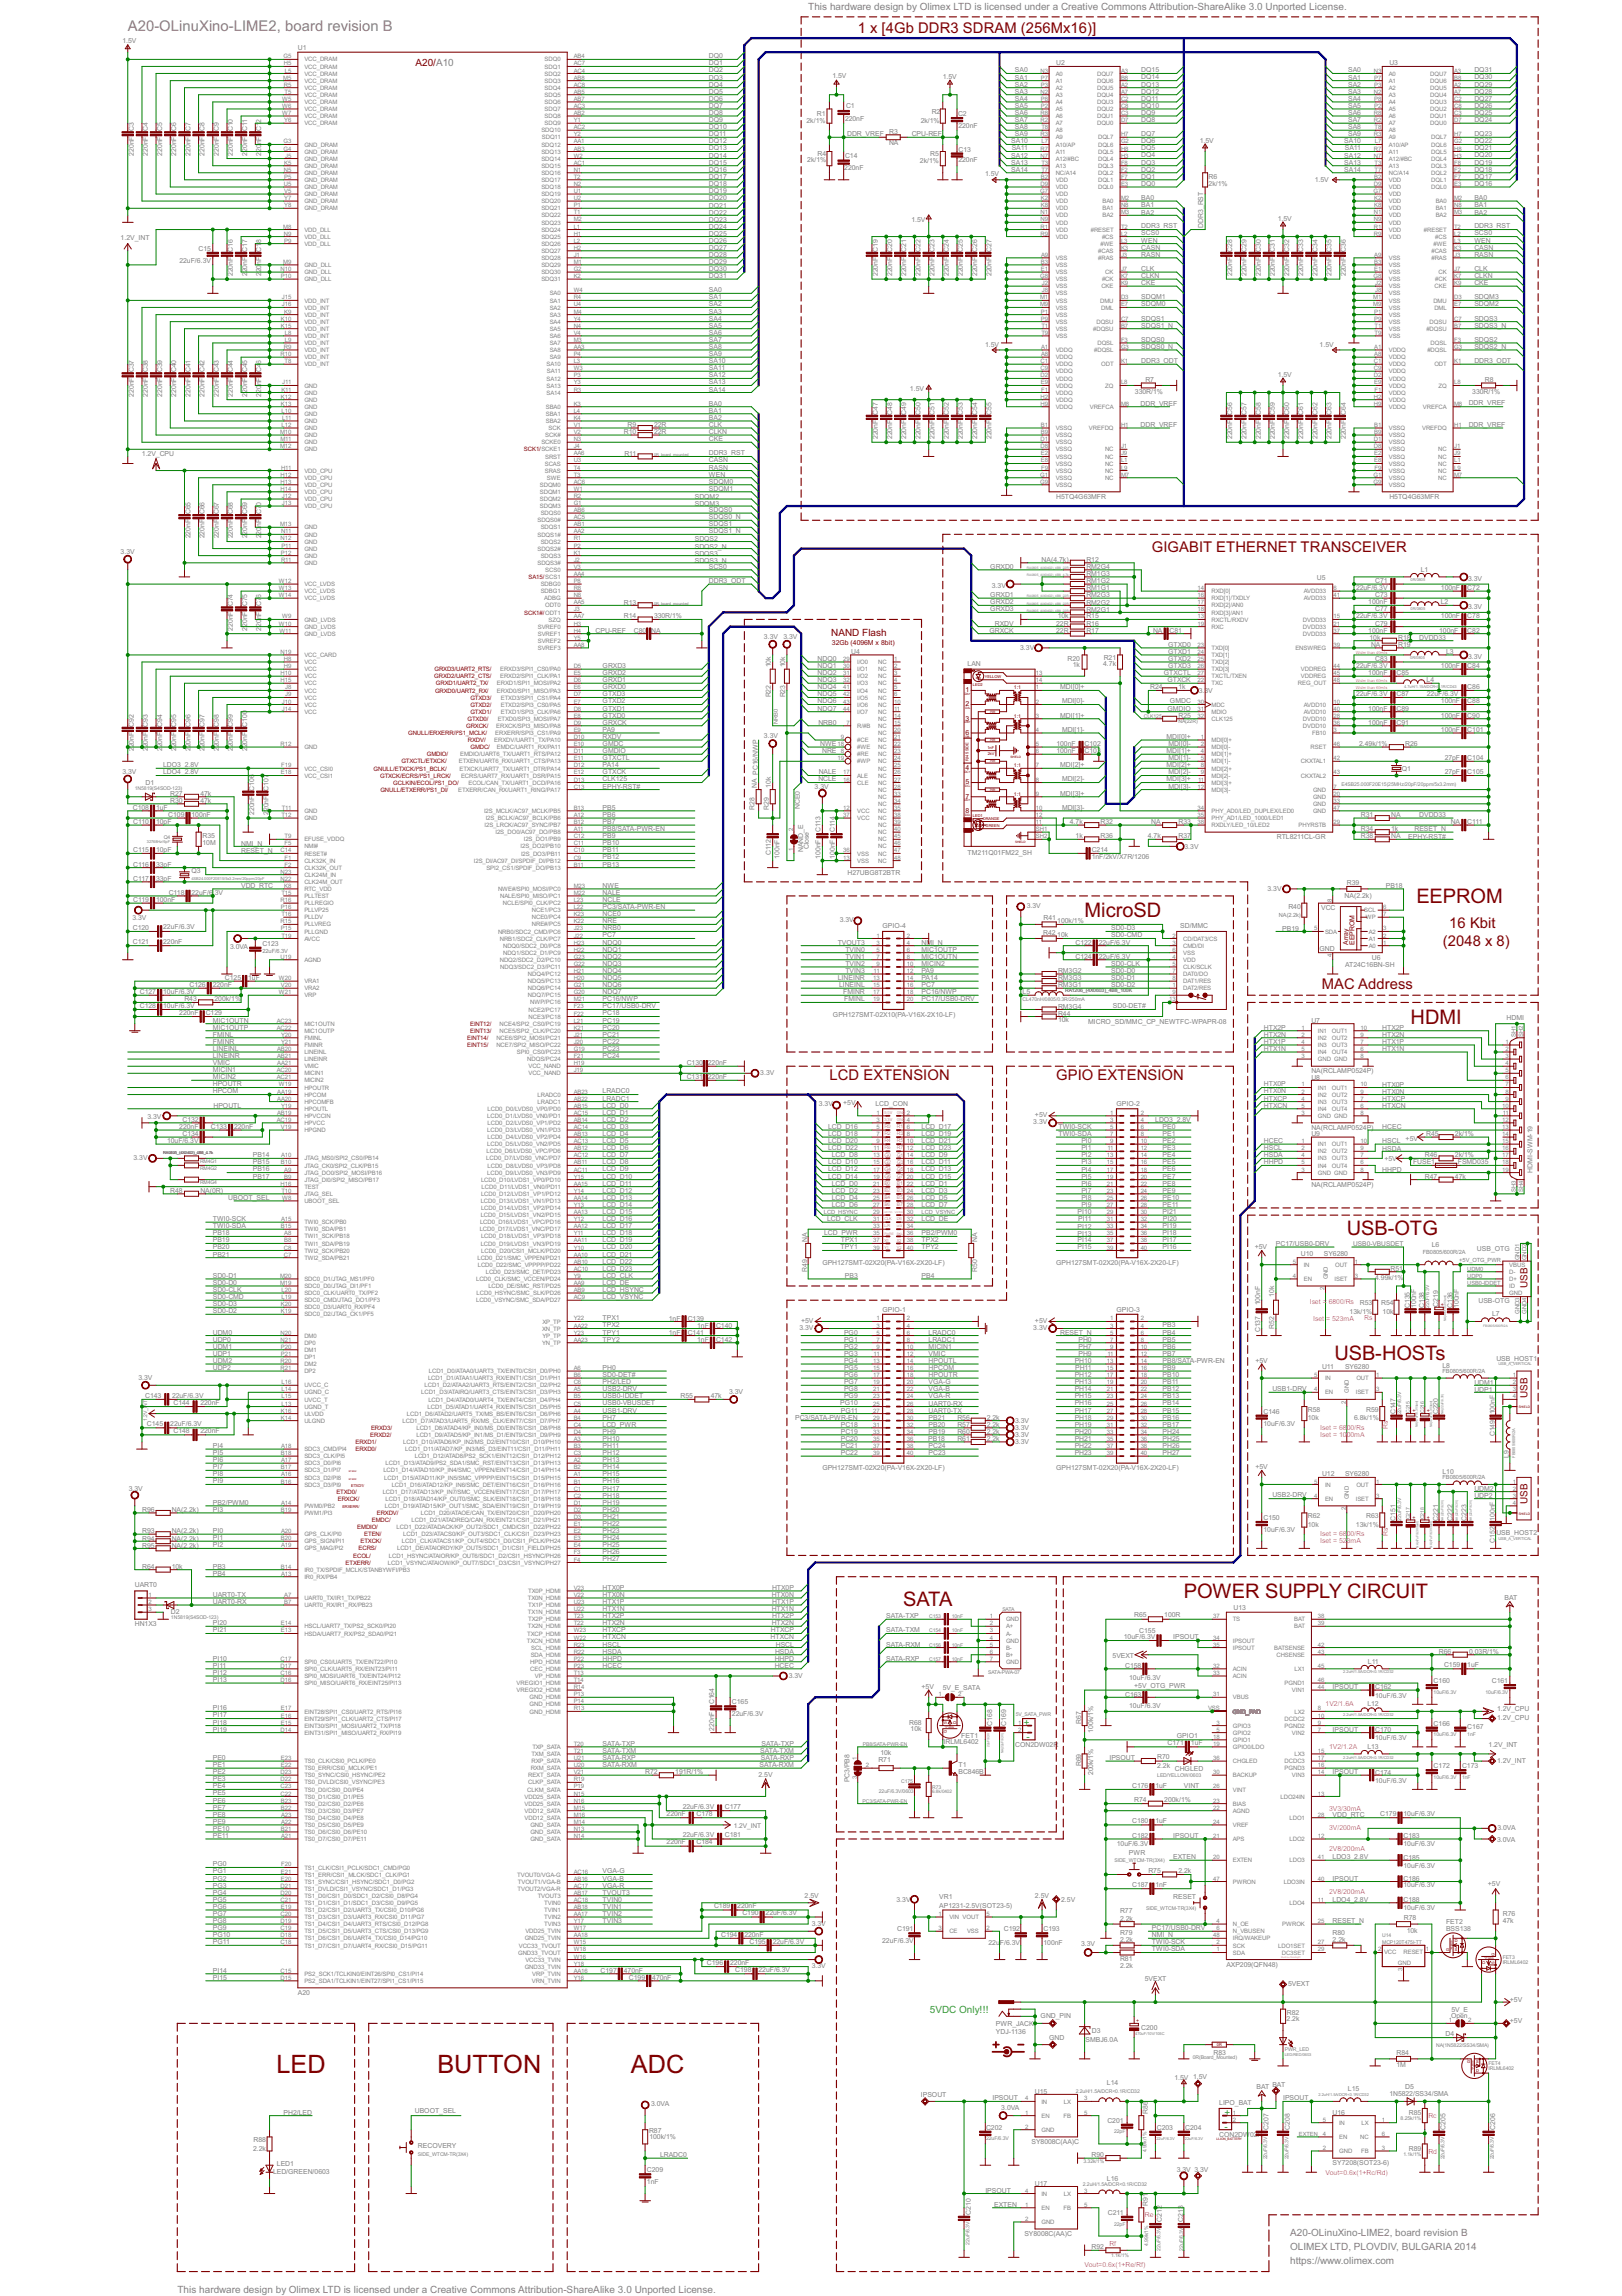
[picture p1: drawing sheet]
<svg xmlns="http://www.w3.org/2000/svg" width="210mm" height="297mm" viewBox="0 0 210 297" stroke-linecap="round" stroke-linejoin="round" font-family="sans-serif">
<defs><g id="words">
<g font-size="3.7" fill="#800000">
<text x="35.8" y="268.2">LED</text>
<text x="56.6" y="268.2">BUTTON</text>
<text x="81.7" y="268.2">ADC</text>
</g>
<g font-size="2.9" fill="#800000">
<text x="140.4" y="118.7">MicroSD</text>
<text x="183.3" y="116.8">EEPROM</text>
<text x="182.5" y="132.4">HDMI</text>
<text x="174.3" y="159.7">USB-OTG</text>
<text x="172.7" y="176">USB-HOSTs</text>
<text x="116.9" y="207.7">SATA</text>
<text x="153.2" y="206.7">POWER SUPPLY CIRCUIT</text>
</g>
<text font-size="2.1" fill="#808080" x="16.5" y="4">A20-OLinuXino-LIME2, board revision B</text>
<g font-size="2.1" fill="#800000">
<text x="111" y="4.2">1 x [4Gb DDR3 SDRAM (256Mx16)]</text>
<text x="149" y="71.4">GIGABIT ETHERNET TRANSCEIVER</text>
<text x="186.7" y="122.3">(2048 x 8)</text>
<text x="187.5" y="120">16 Kbit</text>
<text x="171.1" y="127.9">MAC Address</text>
<text x="107.3" y="139.8">LCD EXTENSION</text>
<text x="136.7" y="139.8">GPIO EXTENSION</text>
</g>
<g font-size="1.4" fill="#808080">
<text x="104.6" y="1.3">This hardware design by Olimex LTD is licensed under a Creative Commons Attribution-ShareAlike 3.0 Unported License.</text>
<text x="167" y="289.3">A20-OLinuXino-LIME2, board revision B</text>
<text x="167" y="291.1">OLIMEX LTD, PLOVDIV, BULGARIA 2014</text>
<text x="167" y="293">https://www.olimex.com</text>
<text x="23" y="296.6">This hardware design by Olimex LTD is licensed under a Creative Commons Attribution-ShareAlike 3.0 Unported License.</text>
</g>
<g font-size="1.4" fill="#800000">
<text x="53.8" y="8.6">A20/A10</text>
<text x="107.6" y="82.3">NAND Flash</text>
<text x="197.7" y="166.6" transform="rotate(-90 197.7 166.6)">USB</text>
<text x="197.7" y="180.9" transform="rotate(-90 197.7 180.9)">USB</text>
<text x="197.7" y="194.6" transform="rotate(-90 197.7 194.6)">USB</text>
</g>
<g font-size="1.4" fill="#008080">
<text x="132.5" y="223.2">+</text>
<text x="132.8" y="225.1">-</text>
<text x="120.3" y="260.4">5VDC Only!!!</text>
<text x="158.5" y="273.7">+</text>
<text x="158.5" y="275.5">-</text>
</g>
<g font-size="1" fill="#808080">
<text x="15.8" y="5.6">1.5V</text>
<text x="38.5" y="6.5">U1</text>
<text x="91.7" y="7.5">DQ0</text>
<text x="91.7" y="8.5">DQ1</text>
<text x="91.7" y="9.4">DQ2</text>
<text x="91.7" y="10.3">DQ3</text>
<text x="91.7" y="11.2">DQ4</text>
<text x="107.7" y="10.1">1.5V</text>
<text x="122" y="10.2">1.5V</text>
<text x="131.3" y="11.2">SA2</text>
<text x="131.3" y="10.3">SA1</text>
<text x="131.3" y="9.4">SA0</text>
<text x="136.7" y="8.4">U2</text>
<text x="147.7" y="11.2">DQ13</text>
<text x="147.7" y="10.3">DQ14</text>
<text x="147.7" y="9.4">DQ15</text>
<text x="174.5" y="11.2">SA2</text>
<text x="174.5" y="10.3">SA1</text>
<text x="174.5" y="9.4">SA0</text>
<text x="179.8" y="8.4">U3</text>
<text x="190.8" y="11.2">DQ29</text>
<text x="190.8" y="10.3">DQ30</text>
<text x="190.8" y="9.4">DQ31</text>
<text x="91.7" y="12.1">DQ5</text>
<text x="91.7" y="13">DQ6</text>
<text x="91.7" y="14">DQ7</text>
<text x="91.7" y="14.9">DQ8</text>
<text x="91.7" y="15.8">DQ9</text>
<text x="91.7" y="16.7">DQ10</text>
<text x="91.7" y="17.6">DQ11</text>
<text x="104.4" y="15.9">2k/1%</text>
<text x="105.7" y="15">R1</text>
<text x="109.4" y="15.7">220nF</text>
<text x="109.5" y="14">C1</text>
<text x="109.6" y="17.6">DDR_VREF</text>
<text x="115.1" y="17.4">R3</text>
<text x="118" y="17.6">CPU-REF</text>
<text x="119.1" y="15.9">2k/1%</text>
<text x="120.6" y="14.8">R2</text>
<text x="124" y="15">C2</text>
<text x="124" y="16.5">220nF</text>
<text x="131.3" y="12.1">SA3</text>
<text x="131.3" y="13">SA4</text>
<text x="131.3" y="14">SA5</text>
<text x="131.3" y="14.9">SA6</text>
<text x="131.3" y="15.8">SA7</text>
<text x="131.3" y="16.7">SA8</text>
<text x="131.3" y="17.6">SA9</text>
<text x="147.7" y="17.6">DQ7</text>
<text x="147.7" y="15.8">DQ8</text>
<text x="147.7" y="14.9">DQ9</text>
<text x="147.7" y="14">DQ10</text>
<text x="147.7" y="13">DQ11</text>
<text x="147.7" y="12.1">DQ12</text>
<text x="174.5" y="12.1">SA3</text>
<text x="174.5" y="13">SA4</text>
<text x="174.5" y="14">SA5</text>
<text x="174.5" y="14.9">SA6</text>
<text x="174.5" y="15.8">SA7</text>
<text x="174.5" y="16.7">SA8</text>
<text x="174.5" y="17.6">SA9</text>
<text x="190.8" y="17.6">DQ23</text>
<text x="190.8" y="15.8">DQ24</text>
<text x="190.8" y="14.9">DQ25</text>
<text x="190.8" y="14">DQ26</text>
<text x="190.8" y="13">DQ27</text>
<text x="190.8" y="12.1">DQ28</text>
<text x="17.3" y="20.1" transform="rotate(-90 17.3 20.1)">220nF C3</text>
<text x="19.1" y="20.1" transform="rotate(-90 19.1 20.1)">220nF C4</text>
<text x="21" y="20.1" transform="rotate(-90 21 20.1)">220nF C5</text>
<text x="22.8" y="20.1" transform="rotate(-90 22.8 20.1)">220nF C6</text>
<text x="24.6" y="20.1" transform="rotate(-90 24.6 20.1)">220nF C7</text>
<text x="26.5" y="20.1" transform="rotate(-90 26.5 20.1)">220nF C8</text>
<text x="28.3" y="20.1" transform="rotate(-90 28.3 20.1)">220nF C9</text>
<text x="30.1" y="20.1" transform="rotate(-90 30.1 20.1)">220nF C10</text>
<text x="32" y="20.1" transform="rotate(-90 32 20.1)">220nF C11</text>
<text x="33.8" y="20.1" transform="rotate(-90 33.8 20.1)">220nF C12</text>
<text x="91.7" y="18.5">DQ12</text>
<text x="91.7" y="19.5">DQ13</text>
<text x="91.7" y="20.4">DQ14</text>
<text x="91.7" y="21.3">DQ15</text>
<text x="91.7" y="22.3">DQ16</text>
<text x="91.7" y="23.2">DQ17</text>
<text x="104.5" y="21">2k/1%</text>
<text x="105.8" y="20.2">R4</text>
<text x="109.3" y="22">220nF</text>
<text x="109.4" y="20.5">C14</text>
<text x="115.1" y="18.8">NA</text>
<text x="119.1" y="21.1">2k/1%</text>
<text x="120.4" y="20.2">R5</text>
<text x="124" y="21">220nF</text>
<text x="124" y="19.6">C13</text>
<text x="127.5" y="22.8">1.5V</text>
<text x="130.9" y="18.5">SA10</text>
<text x="130.9" y="20.4">SA12</text>
<text x="130.9" y="22.2">SA14</text>
<text x="130.9" y="21.3">SA13</text>
<text x="130.9" y="19.5">SA11</text>
<text x="147.7" y="23.1">DQ1</text>
<text x="147.7" y="22.2">DQ2</text>
<text x="147.7" y="21.3">DQ3</text>
<text x="147.7" y="20.4">DQ4</text>
<text x="147.7" y="19.5">DQ5</text>
<text x="147.7" y="18.5">DQ6</text>
<text x="155.3" y="18.5">1.5V</text>
<text x="156.4" y="23.1">R6</text>
<text x="170.1" y="23.6">1.5V</text>
<text x="174" y="18.5">SA10</text>
<text x="174" y="20.4">SA12</text>
<text x="174" y="22.2">SA14</text>
<text x="174" y="21.3">SA13</text>
<text x="174" y="19.5">SA11</text>
<text x="190.8" y="23.1">DQ17</text>
<text x="190.8" y="22.2">DQ18</text>
<text x="190.8" y="21.3">DQ19</text>
<text x="190.8" y="20.4">DQ20</text>
<text x="190.8" y="19.5">DQ21</text>
<text x="190.8" y="18.5">DQ22</text>
<text x="91.7" y="24.1">DQ18</text>
<text x="91.7" y="25">DQ19</text>
<text x="91.7" y="25.9">DQ20</text>
<text x="91.7" y="26.8">DQ21</text>
<text x="91.7" y="27.8">DQ22</text>
<text x="91.7" y="28.7">DQ23</text>
<text x="91.7" y="29.6">DQ24</text>
<text x="117.9" y="28.7">1.5V</text>
<text x="147.7" y="24">DQ0</text>
<text x="147.7" y="25.9">BA0</text>
<text x="147.7" y="26.8">BA1</text>
<text x="147.7" y="27.8">BA2</text>
<text x="147.7" y="29.6">DDR3_RST</text>
<text x="155.7" y="29.5" transform="rotate(-90 155.7 29.5)">DDR3_RST</text>
<text x="156.4" y="24">2k/1%</text>
<text x="165.4" y="28.5">1.5V</text>
<text x="190.8" y="25.9">BA0</text>
<text x="190.8" y="26.8">BA1</text>
<text x="190.8" y="27.8">BA2</text>
<text x="190.8" y="29.6">DDR3_RST</text>
<text x="190.8" y="24">DQ16</text>
<text x="15.6" y="31.1">1.2V_INT</text>
<text x="23.2" y="34">22uF/6.3V</text>
<text x="25.7" y="32.4">C15</text>
<text x="30.1" y="35.7" transform="rotate(-90 30.1 35.7)">220nF C16</text>
<text x="32" y="35.7" transform="rotate(-90 32 35.7)">220nF C17</text>
<text x="33.8" y="35.7" transform="rotate(-90 33.8 35.7)">220nF C18</text>
<text x="91.7" y="30.5">DQ25</text>
<text x="91.7" y="31.4">DQ26</text>
<text x="91.7" y="32.4">DQ27</text>
<text x="91.7" y="33.3">DQ28</text>
<text x="91.7" y="34.2">DQ29</text>
<text x="91.7" y="35.1">DQ30</text>
<text x="113.6" y="35.7" transform="rotate(-90 113.6 35.7)">220nF C19</text>
<text x="115.4" y="35.7" transform="rotate(-90 115.4 35.7)">220nF C20</text>
<text x="117.3" y="35.7" transform="rotate(-90 117.3 35.7)">220nF C21</text>
<text x="119.1" y="35.7" transform="rotate(-90 119.1 35.7)">220nF C22</text>
<text x="121" y="35.7" transform="rotate(-90 121 35.7)">220nF C23</text>
<text x="122.8" y="35.7" transform="rotate(-90 122.8 35.7)">220nF C24</text>
<text x="124.6" y="35.7" transform="rotate(-90 124.6 35.7)">220nF C25</text>
<text x="126.5" y="35.7" transform="rotate(-90 126.5 35.7)">220nF C26</text>
<text x="128.3" y="35.7" transform="rotate(-90 128.3 35.7)">220nF C27</text>
<text x="147.7" y="35">CLK</text>
<text x="147.7" y="32.3">CASN</text>
<text x="147.7" y="33.2">RASN</text>
<text x="147.7" y="31.4">WEN</text>
<text x="147.7" y="36">CLKN</text>
<text x="147.7" y="30.5">SCS0</text>
<text x="159.5" y="35.7" transform="rotate(-90 159.5 35.7)">220nF C28</text>
<text x="161.3" y="35.7" transform="rotate(-90 161.3 35.7)">220nF C29</text>
<text x="163.1" y="35.7" transform="rotate(-90 163.1 35.7)">220nF C30</text>
<text x="165" y="35.7" transform="rotate(-90 165 35.7)">220nF C31</text>
<text x="166.8" y="35.7" transform="rotate(-90 166.8 35.7)">220nF C32</text>
<text x="168.6" y="35.7" transform="rotate(-90 168.6 35.7)">220nF C33</text>
<text x="170.5" y="35.7" transform="rotate(-90 170.5 35.7)">220nF C34</text>
<text x="172.3" y="35.7" transform="rotate(-90 172.3 35.7)">220nF C35</text>
<text x="174.1" y="35.7" transform="rotate(-90 174.1 35.7)">220nF C36</text>
<text x="190.8" y="35">CLK</text>
<text x="190.8" y="32.3">CASN</text>
<text x="190.8" y="33.2">RASN</text>
<text x="190.8" y="31.4">WEN</text>
<text x="190.8" y="36">CLKN</text>
<text x="190.8" y="30.5">SCS0</text>
<text x="91.7" y="39.6">SA2</text>
<text x="91.7" y="40.6">SA3</text>
<text x="91.7" y="41.5">SA4</text>
<text x="91.7" y="38.7">SA1</text>
<text x="91.7" y="37.8">SA0</text>
<text x="91.7" y="36">DQ31</text>
<text x="147.7" y="36.9">CKE</text>
<text x="147.7" y="39.6">SDQM0</text>
<text x="147.7" y="38.7">SDQM1</text>
<text x="147.7" y="41.5">SDQS1</text>
<text x="190.8" y="36.9">CKE</text>
<text x="190.8" y="41.5">SDQS3</text>
<text x="190.8" y="38.7">SDQM3</text>
<text x="190.8" y="39.6">SDQM2</text>
<text x="91.7" y="42.4">SA5</text>
<text x="91.7" y="43.3">SA6</text>
<text x="91.7" y="44.2">SA7</text>
<text x="91.7" y="45.1">SA8</text>
<text x="91.7" y="46.1">SA9</text>
<text x="91.7" y="47">SA10</text>
<text x="91.7" y="47.9">SA11</text>
<text x="127.5" y="44.9">1.5V</text>
<text x="147.7" y="44.2">SDQS0</text>
<text x="147.7" y="45.1">SDQS0_N</text>
<text x="147.7" y="42.4">SDQS1_N</text>
<text x="147.7" y="47">DDR3_ODT</text>
<text x="170.8" y="45">1.5V</text>
<text x="190.8" y="47">DDR3_ODT</text>
<text x="190.8" y="44.2">SDQS2</text>
<text x="190.8" y="45.1">SDQS2_N</text>
<text x="190.8" y="42.4">SDQS3_N</text>
<text x="17.3" y="51.3" transform="rotate(-90 17.3 51.3)">220nF C37</text>
<text x="19.1" y="51.3" transform="rotate(-90 19.1 51.3)">220nF C38</text>
<text x="21" y="51.3" transform="rotate(-90 21 51.3)">220nF C39</text>
<text x="22.8" y="51.3" transform="rotate(-90 22.8 51.3)">220nF C40</text>
<text x="24.6" y="51.3" transform="rotate(-90 24.6 51.3)">220nF C41</text>
<text x="26.5" y="51.3" transform="rotate(-90 26.5 51.3)">220nF C42</text>
<text x="28.3" y="51.3" transform="rotate(-90 28.3 51.3)">220nF C43</text>
<text x="30.1" y="51.3" transform="rotate(-90 30.1 51.3)">220nF C44</text>
<text x="32" y="51.3" transform="rotate(-90 32 51.3)">220nF C45</text>
<text x="33.8" y="51.3" transform="rotate(-90 33.8 51.3)">220nF C46</text>
<text x="91.7" y="48.8">SA12</text>
<text x="91.7" y="52.5">BA0</text>
<text x="91.7" y="53.4">BA1</text>
<text x="91.7" y="50.7">SA14</text>
<text x="91.7" y="49.7">SA13</text>
<text x="117.8" y="50.6">1.5V</text>
<text x="146.9" y="51">330R/1%</text>
<text x="147.6" y="52.5">DDR_VREF</text>
<text x="148.2" y="49.4">R7</text>
<text x="165.4" y="48.7">1.5V</text>
<text x="190.1" y="52.4">DDR_VREF</text>
<text x="190.5" y="50.9">330R/1%</text>
<text x="192.2" y="49.5">R8</text>
<text x="18.4" y="59">1.2V_CPU</text>
<text x="80.7" y="56.2">R10</text>
<text x="80.8" y="59">R11</text>
<text x="81.2" y="55.2">R9</text>
<text x="84.6" y="55.2">22R</text>
<text x="84.6" y="56.2">22R</text>
<text x="91.7" y="57.1">CKE</text>
<text x="91.7" y="55.2">CLK</text>
<text x="91.7" y="59.8">CASN</text>
<text x="91.7" y="56.2">CLKN</text>
<text x="91.7" y="54.3">BA2</text>
<text x="91.7" y="58.9">DDR3_RST</text>
<text x="113.6" y="56.8" transform="rotate(-90 113.6 56.8)">220nF C47</text>
<text x="115.4" y="56.8" transform="rotate(-90 115.4 56.8)">220nF C48</text>
<text x="117.3" y="56.8" transform="rotate(-90 117.3 56.8)">220nF C49</text>
<text x="119.1" y="56.8" transform="rotate(-90 119.1 56.8)">220nF C50</text>
<text x="121" y="56.8" transform="rotate(-90 121 56.8)">220nF C51</text>
<text x="122.8" y="56.8" transform="rotate(-90 122.8 56.8)">220nF C52</text>
<text x="124.6" y="56.8" transform="rotate(-90 124.6 56.8)">220nF C53</text>
<text x="126.5" y="56.8" transform="rotate(-90 126.5 56.8)">220nF C54</text>
<text x="128.3" y="56.8" transform="rotate(-90 128.3 56.8)">220nF C55</text>
<text x="147.6" y="55.3">DDR_VREF</text>
<text x="159.5" y="56.8" transform="rotate(-90 159.5 56.8)">220nF C56</text>
<text x="161.3" y="56.8" transform="rotate(-90 161.3 56.8)">220nF C57</text>
<text x="163.1" y="56.8" transform="rotate(-90 163.1 56.8)">220nF C58</text>
<text x="165" y="56.8" transform="rotate(-90 165 56.8)">220nF C59</text>
<text x="166.8" y="56.8" transform="rotate(-90 166.8 56.8)">220nF C60</text>
<text x="168.6" y="56.8" transform="rotate(-90 168.6 56.8)">220nF C61</text>
<text x="170.5" y="56.8" transform="rotate(-90 170.5 56.8)">220nF C62</text>
<text x="172.3" y="56.8" transform="rotate(-90 172.3 56.8)">220nF C63</text>
<text x="174.1" y="56.8" transform="rotate(-90 174.1 56.8)">220nF C64</text>
<text x="190.1" y="55.3">DDR_VREF</text>
<text x="89.9" y="65.5">SDQM3</text>
<text x="89.9" y="64.5">SDQM2</text>
<text x="91.7" y="60.7">RASN</text>
<text x="91.7" y="61.7">WEN</text>
<text x="91.7" y="62.6">SDQM0</text>
<text x="91.7" y="63.5">SDQM1</text>
<text x="136.7" y="64.5">H5TQ4G63MFR</text>
<text x="179.8" y="64.5">H5TQ4G63MFR</text>
<text x="15.6" y="71.7">3.3V</text>
<text x="24.6" y="69.7" transform="rotate(-90 24.6 69.7)">220nF C65</text>
<text x="26.5" y="69.7" transform="rotate(-90 26.5 69.7)">220nF C66</text>
<text x="28.3" y="69.7" transform="rotate(-90 28.3 69.7)">220nF C67</text>
<text x="30.1" y="69.7" transform="rotate(-90 30.1 69.7)">220nF C68</text>
<text x="32" y="69.7" transform="rotate(-90 32 69.7)">220nF C69</text>
<text x="33.8" y="69.7" transform="rotate(-90 33.8 69.7)">220nF C70</text>
<text x="89.9" y="70.1">SDQS2</text>
<text x="89.9" y="71">SDQS2_N</text>
<text x="89.9" y="71.9">SDQS3</text>
<text x="91.7" y="66.2">SDQS0</text>
<text x="91.7" y="68.1">SDQS1</text>
<text x="91.7" y="67.2">SDQS0_N</text>
<text x="91.7" y="69">SDQS1_N</text>
<text x="89.9" y="72.8">SDQS3_N</text>
<text x="91.7" y="75.4">DDR3_ODT</text>
<text x="91.7" y="73.6">SCS0</text>
<text x="128.2" y="73.6">GRXD0</text>
<text x="128.2" y="77.3">GRXD1</text>
<text x="128.4" y="76.1">3.3V</text>
<text x="134.8" y="72.7">NA(4.7k)</text>
<text x="140.6" y="77.3">RM2G3</text>
<text x="140.6" y="73.6">RM2G4</text>
<text x="140.6" y="76.4">RM1G1</text>
<text x="140.6" y="75.5">RM1G2</text>
<text x="140.6" y="74.5">RM1G3</text>
<text x="140.6" y="72.7">R12</text>
<text x="170.4" y="75.1">U5</text>
<text x="175.5" y="76.3">22uF/6.3V</text>
<text x="178" y="77.3">C73</text>
<text x="178" y="75.4">C71</text>
<text x="183.9" y="74">L1</text>
<text x="186.5" y="76.3">100nF</text>
<text x="189.9" y="76.3">C72</text>
<text x="190" y="75.1">3.3V</text>
<text x="30.1" y="81.6" transform="rotate(-90 30.1 81.6)">220nF C74</text>
<text x="32" y="81.6" transform="rotate(-90 32 81.6)">220nF C75</text>
<text x="33.8" y="81.6" transform="rotate(-90 33.8 81.6)">220nF C76</text>
<text x="77.1" y="81.8">CPU-REF</text>
<text x="80.7" y="80">R14</text>
<text x="80.7" y="78.2">R13</text>
<text x="82" y="81.8">C80 NA</text>
<text x="84.6" y="80">330R/1%</text>
<text x="98.9" y="82.7">3.3V 3.3V</text>
<text x="128.1" y="81.8">GRXCK</text>
<text x="128.2" y="78.2">GRXD2</text>
<text x="128.2" y="79.1">GRXD3</text>
<text x="128.8" y="80.9">RXDV</text>
<text x="136.7" y="81.8">22R</text>
<text x="136.7" y="80.9">22R</text>
<text x="136.9" y="80">10k</text>
<text x="140.6" y="81.8">R17</text>
<text x="140.6" y="80.9">R16</text>
<text x="140.6" y="79.1">RM2G1</text>
<text x="140.6" y="78.2">RM2G2</text>
<text x="140.6" y="80">R15</text>
<text x="149.2" y="81.8">NA</text>
<text x="151.2" y="83.7">GTXD0</text>
<text x="151.4" y="81.8">C81</text>
<text x="175.5" y="80">22uF/6.3V</text>
<text x="177.1" y="78.2">100nF</text>
<text x="177.1" y="81.8">100nF</text>
<text x="177.2" y="82.8">10k</text>
<text x="177.4" y="83.7">NA</text>
<text x="178" y="80.9">C79</text>
<text x="178" y="79.1">C77</text>
<text x="180.9" y="82.8">R18</text>
<text x="180.9" y="83.7">R19</text>
<text x="183.7" y="82.8">DVDD33</text>
<text x="186.2" y="81.8">100nF</text>
<text x="186.4" y="78.1">L2</text>
<text x="186.5" y="80">100nF</text>
<text x="189.9" y="80">C78</text>
<text x="189.9" y="81.8">C82</text>
<text x="190" y="78.8">3.3V</text>
<text x="78" y="89.2">GRXD0</text>
<text x="78" y="88.3">GRXD1</text>
<text x="78" y="87.3">GRXD2</text>
<text x="78" y="86.4">GRXD3</text>
<text x="99.8" y="86.3" transform="rotate(-90 99.8 86.3)">10k</text>
<text x="101.6" y="86.3" transform="rotate(-90 101.6 86.3)">10k</text>
<text x="105.8" y="85.5">NDQ0</text>
<text x="105.8" y="86.4">NDQ1</text>
<text x="105.8" y="87.3">NDQ2</text>
<text x="105.8" y="88.3">NDQ3</text>
<text x="105.8" y="89.2">NDQ4</text>
<text x="110.2" y="84.6">U4</text>
<text x="125.2" y="86.1">LAN</text>
<text x="132" y="84.1">3.3V</text>
<text x="137.2" y="89.2">MDI[0]+</text>
<text x="138.2" y="85.5">R20</text>
<text x="138.8" y="86.2">1k</text>
<text x="142.8" y="86.2">4.7k</text>
<text x="142.8" y="85.4">R21</text>
<text x="148.8" y="89.2">R24</text>
<text x="150.6" y="87.3">GTXCTL</text>
<text x="151.1" y="88.3">GTXCK</text>
<text x="151.2" y="84.6">GTXD1</text>
<text x="151.2" y="85.5">GTXD2</text>
<text x="151.2" y="86.4">GTXD3</text>
<text x="152.5" y="89.2">1k</text>
<text x="155.1" y="89.7">3.3V</text>
<text x="175.5" y="86.4">22uF/6.3V</text>
<text x="177.1" y="87.3">100nF</text>
<text x="178" y="85.5">C83</text>
<text x="180.7" y="87.3">C85</text>
<text x="184.6" y="88.3">L4</text>
<text x="186.5" y="86.4">100nF</text>
<text x="187.1" y="84.6">L3</text>
<text x="189.9" y="86.4">C84</text>
<text x="189.9" y="89.2">C86</text>
<text x="190" y="85.2">3.3V</text>
<text x="78" y="92.8">GTXD0</text>
<text x="78" y="91.9">GTXD1</text>
<text x="78" y="91">GTXD2</text>
<text x="78" y="90.1">GTXD3</text>
<text x="78" y="95.6">RXDV</text>
<text x="78" y="93.8">GRXCK</text>
<text x="78" y="94.7">PA9</text>
<text x="98.9" y="95.5">3.3V</text>
<text x="99.8" y="90.2" transform="rotate(-90 99.8 90.2)">R22</text>
<text x="101.6" y="90.2" transform="rotate(-90 101.6 90.2)">R23</text>
<text x="105.8" y="90.1">NDQ5</text>
<text x="105.8" y="91">NDQ6</text>
<text x="105.8" y="91.9">NDQ7</text>
<text x="105.9" y="93.8">NRB0</text>
<text x="137.2" y="92.8">MDI[1]+</text>
<text x="137.4" y="91">MDI[0]-</text>
<text x="137.4" y="94.7">MDI[1]-</text>
<text x="151" y="95.6">MDI[0]+</text>
<text x="151.1" y="91.9">GMDIO</text>
<text x="151.4" y="91">GMDC</text>
<text x="152.5" y="92.8">R25</text>
<text x="175.5" y="90.1">22uF/6.3V</text>
<text x="177.1" y="91.9">100nF</text>
<text x="177.1" y="93.8">100nF</text>
<text x="180.7" y="91.9">C89</text>
<text x="180.7" y="90.1">C87</text>
<text x="180.7" y="93.8">C91</text>
<text x="184.7" y="90.1">22uF/6.3V</text>
<text x="186.5" y="91">100nF</text>
<text x="186.5" y="92.8">100nF</text>
<text x="186.5" y="94.7">100nF</text>
<text x="189.9" y="91">C88</text>
<text x="189.9" y="92.8">C90</text>
<text x="189.9" y="94.7">C101</text>
<text x="15.8" y="100.1">3.3V</text>
<text x="17.3" y="97.2" transform="rotate(-90 17.3 97.2)">220nF C92</text>
<text x="18.8" y="101.6">D1</text>
<text x="19.1" y="97.2" transform="rotate(-90 19.1 97.2)">220nF C93</text>
<text x="21" y="97.2" transform="rotate(-90 21 97.2)">220nF C94</text>
<text x="21.1" y="99.3">LDO3_2.8V</text>
<text x="21.1" y="100.2">LDO4_2.8V</text>
<text x="22.8" y="97.2" transform="rotate(-90 22.8 97.2)">220nF C95</text>
<text x="24.6" y="97.2" transform="rotate(-90 24.6 97.2)">220nF C96</text>
<text x="26.5" y="97.2" transform="rotate(-90 26.5 97.2)">220nF C97</text>
<text x="28.3" y="97.2" transform="rotate(-90 28.3 97.2)">220nF C98</text>
<text x="30.1" y="97.2" transform="rotate(-90 30.1 97.2)">220nF C99</text>
<text x="32" y="97.2" transform="rotate(-90 32 97.2)">220nF C100</text>
<text x="78" y="98.4">GTXCTL</text>
<text x="78" y="96.5">GMDC</text>
<text x="78" y="97.4">GMDIO</text>
<text x="78" y="101.1">CLK125</text>
<text x="78" y="100.2">GTXCK</text>
<text x="78" y="99.3">PA14</text>
<text x="97.9" y="101.9" transform="rotate(-90 97.9 101.9)">NA PC16/NWP</text>
<text x="99.8" y="101.9" transform="rotate(-90 99.8 101.9)">10k</text>
<text x="105.9" y="101.1">NCLE</text>
<text x="105.9" y="100.2">NALE</text>
<text x="106.1" y="96.5">NWE</text>
<text x="106.4" y="97.4">NRE</text>
<text x="136.7" y="96.5">100nF</text>
<text x="136.7" y="97.4">100nF</text>
<text x="137.2" y="99.3">MDI[2]+</text>
<text x="137.4" y="101.1">MDI[2]-</text>
<text x="140.4" y="96.5">C102</text>
<text x="140.4" y="97.4">C103</text>
<text x="151" y="97.4">MDI[1]+</text>
<text x="151" y="99.3">MDI[2]+</text>
<text x="151" y="101.1">MDI[3]+</text>
<text x="151.2" y="96.5">MDI[0]-</text>
<text x="151.2" y="98.4">MDI[1]-</text>
<text x="151.2" y="100.2">MDI[2]-</text>
<text x="175.9" y="96.5">2.49k/1%</text>
<text x="181.4" y="99.7">Q1</text>
<text x="181.9" y="96.5">R26</text>
<text x="187" y="98.4">27pF</text>
<text x="187" y="100.2">27pF</text>
<text x="189.9" y="98.4">C104</text>
<text x="189.9" y="100.2">C105</text>
<text x="17.2" y="104.8">C108</text>
<text x="17.3" y="106.6">C110</text>
<text x="20.2" y="104.8">1uF</text>
<text x="20.2" y="106.6">10pF</text>
<text x="21.8" y="105.7">C109</text>
<text x="22" y="103.9">R30</text>
<text x="22" y="102.9">R27</text>
<text x="24.8" y="105.7">100nF</text>
<text x="25.9" y="103.9">47k</text>
<text x="25.9" y="103">47k</text>
<text x="32.9" y="105.4" transform="rotate(-90 32.9 105.4)">220nF C106</text>
<text x="34.7" y="105.4" transform="rotate(-90 34.7 105.4)">220nF C107</text>
<text x="78" y="102">EPHY-RST#</text>
<text x="78" y="107.5">PB8/SATA-PWR-EN</text>
<text x="78" y="106.6">PB7</text>
<text x="78" y="105.7">PB6</text>
<text x="78" y="104.8">PB5</text>
<text x="97.7" y="104.7" transform="rotate(-90 97.7 104.7)">R28</text>
<text x="99.5" y="104.7" transform="rotate(-90 99.5 104.7)">R29</text>
<text x="103.5" y="104.7" transform="rotate(-90 103.5 104.7)">NCE0</text>
<text x="105.4" y="102.1">3.3V</text>
<text x="106.2" y="107.7" transform="rotate(-90 106.2 107.7)">C113</text>
<text x="108" y="107.7" transform="rotate(-90 108 107.7)">C114</text>
<text x="137.2" y="102.9">MDI[3]+</text>
<text x="137.4" y="104.8">MDI[3]-</text>
<text x="138.5" y="106.6">4.7k</text>
<text x="142.4" y="106.6">R32</text>
<text x="149" y="106.6">NA</text>
<text x="151.2" y="102">MDI[3]-</text>
<text x="152.5" y="106.6">R33</text>
<text x="176.1" y="105.7">R31</text>
<text x="176.1" y="107.5">R34</text>
<text x="180" y="105.7">NA</text>
<text x="180" y="107.5">1k</text>
<text x="183.1" y="107.5">RESET_N</text>
<text x="183.7" y="105.7">DVDD33</text>
<text x="187.7" y="106.6">NA</text>
<text x="189.9" y="106.6">C111</text>
<text x="17.3" y="112.1">C116</text>
<text x="17.3" y="113.9">C117</text>
<text x="17.3" y="110.3">C115</text>
<text x="20.2" y="112.1">33pF</text>
<text x="20.2" y="113.9">33pF</text>
<text x="20.2" y="110.3">10pF</text>
<text x="24.8" y="113">Q3</text>
<text x="26.2" y="109.4">10M</text>
<text x="26.2" y="108.4">R35</text>
<text x="31.2" y="110.3">RESET_N</text>
<text x="31.2" y="109.4">NMI_N</text>
<text x="78" y="109.4">PB10</text>
<text x="78" y="112.1">PB13</text>
<text x="78" y="111.2">PB12</text>
<text x="78" y="110.3">PB11</text>
<text x="78" y="108.4">PB9</text>
<text x="99.8" y="110.6" transform="rotate(-90 99.8 110.6)">C112</text>
<text x="100.9" y="111.1" transform="rotate(-90 100.9 111.1)">100nF</text>
<text x="103.9" y="110.2" transform="rotate(-90 103.9 110.2)">NAND_E</text>
<text x="104.7" y="109.9" transform="rotate(-90 104.7 109.9)">Close</text>
<text x="106.2" y="111.1" transform="rotate(-90 106.2 111.1)">100nF</text>
<text x="108" y="111.1" transform="rotate(-90 108 111.1)">100nF</text>
<text x="109.7" y="113.2">H27UBG8T2BTR</text>
<text x="125.2" y="110.6">TM211Q01FM22_SH</text>
<text x="139.2" y="108.4">1k</text>
<text x="141.3" y="111.2">1nF/2kV/X7R/1206</text>
<text x="141.3" y="110.2">C214</text>
<text x="142.4" y="108.4">R36</text>
<text x="148.5" y="108.4">4.7k</text>
<text x="152.5" y="108.4">R37</text>
<text x="153.3" y="109.9">3.3V</text>
<text x="165.3" y="108.6">RTL8211CL-GR</text>
<text x="176.1" y="108.4">R38</text>
<text x="180" y="108.4">NA</text>
<text x="182.2" y="108.5">EPHY-RST#</text>
<text x="17.1" y="119">3.3V</text>
<text x="17.3" y="116.7">C119</text>
<text x="20.2" y="116.7">100nF</text>
<text x="21.8" y="115.8">C118</text>
<text x="24.8" y="115.8">22uF/6.3V</text>
<text x="31.2" y="114.9">VDD_RTC</text>
<text x="78" y="114.9">NWE</text>
<text x="78" y="115.8">NALE</text>
<text x="78" y="116.7">NCLE</text>
<text x="78" y="118.5">NCE0</text>
<text x="78" y="119.4">NRE</text>
<text x="78" y="117.6">PC3/SATA-PWR-EN</text>
<text x="108.7" y="119.3">3.3V</text>
<text x="132.9" y="117.5">3.3V</text>
<text x="135" y="119.1">R41</text>
<text x="136.8" y="119.4">100k/1%</text>
<text x="164" y="115.3">3.3V</text>
<text x="166.7" y="117.7">R40</text>
<text x="171" y="117.8">VCC</text>
<text x="174" y="116.2">NA(2.2k)</text>
<text x="174.3" y="114.5">R39</text>
<text x="179.3" y="114.9">PB18</text>
<text x="17.2" y="120.3">C120</text>
<text x="17.2" y="122.1">C121</text>
<text x="21.1" y="120.2">22uF/6.3V</text>
<text x="21.1" y="122.1">220nF</text>
<text x="29.8" y="122.7">3.0VA</text>
<text x="34" y="122.3">C123</text>
<text x="78" y="122.2">NDQ0</text>
<text x="78" y="123.1">NDQ1</text>
<text x="78" y="124">NDQ2</text>
<text x="78" y="125">NDQ3</text>
<text x="78" y="125.9">NDQ4</text>
<text x="78" y="120.4">NRB0</text>
<text x="78" y="121.3">PC7</text>
<text x="108.4" y="122.2">TVOUT3</text>
<text x="109.4" y="123.1">TVIN0</text>
<text x="109.4" y="124">TVIN1</text>
<text x="109.4" y="125">TVIN2</text>
<text x="109.4" y="125.9">TVIN3</text>
<text x="114.2" y="120">GPIO-4</text>
<text x="119.3" y="122.2">NMI_N</text>
<text x="119.3" y="125">MICIN2</text>
<text x="119.3" y="124">MIC1OUTN</text>
<text x="119.3" y="123.1">MIC1OUTP</text>
<text x="119.3" y="125.9">PA9</text>
<text x="135" y="121">R42</text>
<text x="136.8" y="121.2">10k</text>
<text x="136.9" y="125.9">RM3G2</text>
<text x="139.2" y="124">C124</text>
<text x="139.2" y="122.2">C122</text>
<text x="142.2" y="124">22uF/6.3V</text>
<text x="142.2" y="122.2">22uF/6.3V</text>
<text x="143.8" y="125.9">SD0-D0</text>
<text x="143.8" y="125">SD0-CLK</text>
<text x="143.8" y="121.3">SD0-CMD</text>
<text x="143.8" y="120.4">SD0-D3</text>
<text x="152.7" y="120">SD/MMC</text>
<text x="165.9" y="120.4">PB19</text>
<text x="170.8" y="123">GND</text>
<text x="174.1" y="125.1">AT24C16BN-SH</text>
<text x="177.5" y="124.2">U6</text>
<text x="18.1" y="128.6">C127</text>
<text x="18.1" y="130.5">C128</text>
<text x="21.1" y="128.6">10uF/6.3V</text>
<text x="21.1" y="130.5">10uF/6.3V</text>
<text x="23.2" y="131.4">220nF</text>
<text x="23.9" y="129.5">R43</text>
<text x="24.5" y="127.7">C126</text>
<text x="26.6" y="131.4">C129</text>
<text x="27.5" y="127.7">220nF</text>
<text x="27.8" y="129.5">200k/1%</text>
<text x="29.1" y="126.8">C125</text>
<text x="32.1" y="126.8">1uF</text>
<text x="78" y="126.8">NDQ5</text>
<text x="78" y="127.7">NDQ6</text>
<text x="78" y="128.6">NDQ7</text>
<text x="78" y="131.4">PC18</text>
<text x="78" y="130.5">PC17/USB0-DRV</text>
<text x="78" y="129.5">PC16/NWP</text>
<text x="107.8" y="131.5">GPH127SMT-02X10(PA-V16X-2X10-LF)</text>
<text x="108.4" y="126.8">LINEINR</text>
<text x="108.6" y="127.7">LINEINL</text>
<text x="109.1" y="128.6">FMINR</text>
<text x="109.3" y="129.5">FMINL</text>
<text x="119.3" y="127.7">PC7</text>
<text x="119.3" y="129.5">PC17/USB0-DRV</text>
<text x="119.3" y="128.6">PC16/NWP</text>
<text x="119.3" y="126.8">PA14</text>
<text x="132.3" y="128.6">L5</text>
<text x="136.9" y="127.8">RM3G1</text>
<text x="136.9" y="126.8">RM3G3</text>
<text x="136.9" y="130.5">RM3G4</text>
<text x="136.9" y="131.4">R44</text>
<text x="143.8" y="126.8">SD0-D1</text>
<text x="143.8" y="127.7">SD0-D2</text>
<text x="144" y="130.5">SD0-DET#</text>
<text x="195" y="132">HDMI</text>
<text x="27.5" y="137.8">VMIC</text>
<text x="27.5" y="132.3">MIC1OUTN</text>
<text x="27.5" y="133.2">MIC1OUTP</text>
<text x="27.5" y="134.1">FMINL</text>
<text x="27.5" y="135">FMINR</text>
<text x="27.5" y="136">LINEINL</text>
<text x="27.5" y="136.9">LINEINR</text>
<text x="78" y="136.9">PC24</text>
<text x="78" y="132.3">PC19</text>
<text x="78" y="133.2">PC20</text>
<text x="78" y="134.1">PC21</text>
<text x="78" y="135">PC22</text>
<text x="78" y="136">PC23</text>
<text x="88.9" y="137.8">C130</text>
<text x="91.6" y="137.8">220nF</text>
<text x="136.9" y="132.2">10k</text>
<text x="140.8" y="132.4">MICRO_SD/MMC_CP_NEWTFC-WPAPR-08</text>
<text x="163.6" y="133.2">HTX2P</text>
<text x="163.6" y="134.1">HTX2N</text>
<text x="163.6" y="135">HTX1P</text>
<text x="163.6" y="136">HTX1N</text>
<text x="169.7" y="132.3">U7</text>
<text x="178.9" y="133.3">HTX2P</text>
<text x="178.9" y="134.2">HTX2N</text>
<text x="178.9" y="135.1">HTX1P</text>
<text x="178.9" y="136">HTX1N</text>
<text x="27.5" y="138.7">MICIN1</text>
<text x="27.5" y="139.6">MICIN2</text>
<text x="27.5" y="140.5">HPOUTR</text>
<text x="27.5" y="141.5">HPCOM</text>
<text x="27.6" y="143.3">HPOUTL</text>
<text x="78" y="141.5">LRADC0</text>
<text x="78" y="143.3">LCD_D0</text>
<text x="78" y="142.4">LRADC1</text>
<text x="88.9" y="139.6">C131</text>
<text x="91.6" y="139.6">220nF</text>
<text x="98.4" y="139.1">3.3V</text>
<text x="106" y="143.1">3.3V</text>
<text x="109.1" y="143">+5V</text>
<text x="113.3" y="143.1">LCD_CON</text>
<text x="144.5" y="143.1">GPIO-2</text>
<text x="163.6" y="140.5">HTX0P</text>
<text x="163.6" y="141.5">HTX0N</text>
<text x="163.6" y="142.4">HTXCP</text>
<text x="163.6" y="143.3">HTXCN</text>
<text x="169.7" y="138.9">NA(RCLAMP0524P)</text>
<text x="169.7" y="139.7">U8</text>
<text x="178.9" y="140.6">HTX0P</text>
<text x="178.9" y="141.5">HTX0N</text>
<text x="178.9" y="142.4">HTXCP</text>
<text x="178.9" y="143.3">HTXCN</text>
<text x="19.1" y="144.8">3.3V</text>
<text x="21.6" y="147.8">10uF/6.3V</text>
<text x="23.2" y="146">220nF</text>
<text x="23.6" y="145.2">C132</text>
<text x="23.6" y="147">C134</text>
<text x="27.3" y="146.1">C133</text>
<text x="30.3" y="146.1">220nF</text>
<text x="32.7" y="149.7">PB14</text>
<text x="78" y="145.1">LCD_D2</text>
<text x="78" y="146.1">LCD_D3</text>
<text x="78" y="147">LCD_D4</text>
<text x="78" y="147.9">LCD_D5</text>
<text x="78" y="148.8">LCD_D6</text>
<text x="78" y="149.7">LCD_D7</text>
<text x="78" y="144.2">LCD_D1</text>
<text x="107.2" y="147">LCD_D18</text>
<text x="107.2" y="147.9">LCD_D20</text>
<text x="107.2" y="148.8">LCD_D22</text>
<text x="107.2" y="146.1">LCD_D16</text>
<text x="107.6" y="149.7">LCD_D8</text>
<text x="119.3" y="147">LCD_D19</text>
<text x="119.3" y="147.9">LCD_D21</text>
<text x="119.3" y="148.8">LCD_D23</text>
<text x="119.3" y="146.1">LCD_D17</text>
<text x="119.3" y="149.7">LCD_D9</text>
<text x="133.7" y="145.4">3.3V</text>
<text x="133.9" y="144.5">+5V</text>
<text x="137" y="146.1">TWI0-SCK</text>
<text x="137" y="147">TWI0-SDA</text>
<text x="139.9" y="147.9">PI0</text>
<text x="139.9" y="148.8">PI1</text>
<text x="139.9" y="149.7">PI2</text>
<text x="149.5" y="145.2">LDO3_2.8V</text>
<text x="150.4" y="148.8">PE3</text>
<text x="150.4" y="149.7">PE4</text>
<text x="150.4" y="147.9">PE2</text>
<text x="150.4" y="147">PE1</text>
<text x="150.4" y="146.1">PE0</text>
<text x="163.6" y="147.9">HCEC</text>
<text x="163.6" y="148.8">HSCL</text>
<text x="163.6" y="149.7">HSDA</text>
<text x="169.7" y="146.2">NA(RCLAMP0524P)</text>
<text x="169.7" y="147">U9</text>
<text x="178.9" y="146.1">HCEC</text>
<text x="178.9" y="147.9">HSCL</text>
<text x="178.9" y="148.8">HSDA</text>
<text x="181.9" y="147.6">+5V</text>
<text x="184.4" y="149.7">R46</text>
<text x="184.6" y="147">R45</text>
<text x="188.3" y="149.7">2k/1%</text>
<text x="188.3" y="147">2k/1%</text>
<text x="17.3" y="150.1">3.3V</text>
<text x="22" y="154.3">R48</text>
<text x="25.9" y="154.3">NA(0R)</text>
<text x="29.5" y="155.3">UBOOT_SEL</text>
<text x="32.7" y="150.6">PB15</text>
<text x="32.7" y="151.6">PB16</text>
<text x="32.7" y="152.5">PB17</text>
<text x="78" y="152.5">LCD_D10</text>
<text x="78" y="153.4">LCD_D11</text>
<text x="78" y="154.3">LCD_D12</text>
<text x="78" y="155.2">LCD_D13</text>
<text x="78" y="151.6">LCD_D9</text>
<text x="78" y="150.6">LCD_D8</text>
<text x="107.2" y="150.6">LCD_D10</text>
<text x="107.2" y="151.6">LCD_D12</text>
<text x="107.2" y="152.5">LCD_D14</text>
<text x="107.6" y="154.3">LCD_D2</text>
<text x="107.6" y="155.2">LCD_D4</text>
<text x="107.6" y="153.4">LCD_D0</text>
<text x="119.3" y="154.3">LCD_D3</text>
<text x="119.3" y="155.2">LCD_D5</text>
<text x="119.3" y="150.6">LCD_D11</text>
<text x="119.3" y="151.6">LCD_D13</text>
<text x="119.3" y="152.5">LCD_D15</text>
<text x="119.3" y="153.4">LCD_D1</text>
<text x="139.9" y="150.6">PI3</text>
<text x="139.9" y="151.6">PI4</text>
<text x="139.9" y="152.5">PI5</text>
<text x="139.9" y="153.4">PI6</text>
<text x="139.9" y="154.4">PI7</text>
<text x="139.9" y="155.3">PI8</text>
<text x="150.4" y="150.6">PE5</text>
<text x="150.4" y="151.6">PE6</text>
<text x="150.4" y="152.5">PE7</text>
<text x="150.4" y="153.4">PE8</text>
<text x="150.4" y="154.3">PE9</text>
<text x="150.4" y="155.2">PE10</text>
<text x="163.6" y="150.6">HHPD</text>
<text x="169.7" y="153.5">NA(RCLAMP0524P)</text>
<text x="178.9" y="151.6">HHPD</text>
<text x="179.2" y="150.3">+5V</text>
<text x="182.9" y="150.6">FUSE1</text>
<text x="184.4" y="152.5">R47</text>
<text x="188.3" y="152.5">47k</text>
<text x="188.6" y="150.6">FSMD035</text>
<text x="198.3" y="151.7" transform="rotate(-90 198.3 151.7)">HDMI-SWM-19</text>
<text x="27.5" y="159.8">PB18</text>
<text x="27.5" y="160.7">PB19</text>
<text x="27.5" y="158">TWI0-SCK</text>
<text x="27.5" y="158.9">TWI0-SDA</text>
<text x="27.5" y="161.6">PB20</text>
<text x="78" y="156.1">LCD_D14</text>
<text x="78" y="157.1">LCD_D15</text>
<text x="78" y="159.8">LCD_D18</text>
<text x="78" y="160.7">LCD_D19</text>
<text x="78" y="161.6">LCD_D20</text>
<text x="78" y="158.9">LCD_D17</text>
<text x="78" y="158">LCD_D16</text>
<text x="104.4" y="160.6" transform="rotate(-90 104.4 160.6)">NA</text>
<text x="106.6" y="159.8">LCD_PWR</text>
<text x="107" y="158">LCD_CLK</text>
<text x="107.6" y="156.1">LCD_D6</text>
<text x="108.8" y="161.6">TPY1</text>
<text x="108.8" y="160.7">TPX1</text>
<text x="119.3" y="160.7">TPX2</text>
<text x="119.3" y="161.6">TPY2</text>
<text x="119.3" y="156.1">LCD_D7</text>
<text x="119.3" y="158">LCD_DE</text>
<text x="119.3" y="159.8">PB2/PWM0</text>
<text x="126.5" y="160.6" transform="rotate(-90 126.5 160.6)">NA</text>
<text x="139.5" y="158.9">PI12</text>
<text x="139.5" y="159.9">PI13</text>
<text x="139.5" y="157.1">PI10</text>
<text x="139.5" y="160.7">PI14</text>
<text x="139.5" y="161.6">PI15</text>
<text x="139.5" y="158">PI11</text>
<text x="139.9" y="156.2">PI9</text>
<text x="150.4" y="156.1">PE11</text>
<text x="150.4" y="157.1">PI21</text>
<text x="150.4" y="158.9">PI19</text>
<text x="150.4" y="159.8">PI18</text>
<text x="150.4" y="160.7">PI17</text>
<text x="150.4" y="161.6">PI16</text>
<text x="150.5" y="158">PI20</text>
<text x="162.4" y="161.6">+5V</text>
<text x="165.1" y="161.2">PC17/USB0-DRV</text>
<text x="175.1" y="161.2">USB0-VBUSDET</text>
<text x="185.3" y="161.3">L6</text>
<text x="191.1" y="161.8">USB_OTG</text>
<text x="27.5" y="165.3">SD0-D1</text>
<text x="27.5" y="166.2">SD0-D0</text>
<text x="27.5" y="167.2">SD0-CLK</text>
<text x="27.5" y="162.6">PB21</text>
<text x="78" y="162.6">LCD_D21</text>
<text x="78" y="163.5">LCD_D22</text>
<text x="78" y="164.4">LCD_D23</text>
<text x="78" y="167.2">LCD_HSYNC</text>
<text x="78" y="165.3">LCD_CLK</text>
<text x="78" y="166.2">LCD_DE</text>
<text x="104.4" y="164.5" transform="rotate(-90 104.4 164.5)">R49</text>
<text x="106.4" y="163.6">GPH127SMT-02X20(PA-V16X-2X20-LF)</text>
<text x="109.3" y="165.3">PB3</text>
<text x="119.3" y="165.3">PB4</text>
<text x="126.5" y="164.5" transform="rotate(-90 126.5 164.5)">R50</text>
<text x="136.7" y="163.6">GPH127SMT-02X20(PA-V16X-2X20-LF)</text>
<text x="164.9" y="167.7" transform="rotate(-90 164.9 167.7)">10k</text>
<text x="168.3" y="162.5">U10</text>
<text x="171.3" y="162.5">SY6280</text>
<text x="178" y="165.6">4.99k/1%</text>
<text x="179.9" y="164.4">R51</text>
<text x="27.5" y="173.6">UDP0</text>
<text x="27.5" y="172.7">UDM0</text>
<text x="27.5" y="168.1">SD0-CMD</text>
<text x="27.5" y="169">SD0-D3</text>
<text x="27.5" y="169.9">SD0-D2</text>
<text x="78" y="170.8">TPX1</text>
<text x="78" y="172.7">TPY1</text>
<text x="78" y="171.7">TPX2</text>
<text x="78" y="173.6">TPY2</text>
<text x="78" y="168.1">LCD_VSYNC</text>
<text x="86.6" y="170.9">1nF</text>
<text x="86.6" y="172.7">1nF</text>
<text x="89" y="170.9">C139</text>
<text x="89" y="172.7">C141</text>
<text x="90.2" y="171.8">1nF</text>
<text x="90.2" y="173.6">1nF</text>
<text x="92.7" y="171.8">C140</text>
<text x="92.7" y="173.6">C142</text>
<text x="103.5" y="172.1">3.3V</text>
<text x="103.7" y="171.1">+5V</text>
<text x="109.2" y="172.7">PG0</text>
<text x="109.2" y="173.6">PG1</text>
<text x="114.2" y="169.7">GPIO-1</text>
<text x="120.2" y="172.7">LRADC0</text>
<text x="120.2" y="173.6">LRADC1</text>
<text x="133.7" y="172.1">3.3V</text>
<text x="133.9" y="171.1">+5V</text>
<text x="137.2" y="172.7">RESET_N</text>
<text x="139.6" y="173.6">PH0</text>
<text x="144.5" y="169.7">GPIO-3</text>
<text x="150.4" y="171.7">PB3</text>
<text x="150.4" y="172.7">PB4</text>
<text x="150.4" y="173.6">PB5</text>
<text x="163.1" y="172.4" transform="rotate(-90 163.1 172.4)">C137</text>
<text x="163.1" y="168.9" transform="rotate(-90 163.1 168.9)">100nF</text>
<text x="164.9" y="171.9" transform="rotate(-90 164.9 171.9)">R52</text>
<text x="174.7" y="170">13k/1%</text>
<text x="176" y="168.9">R53</text>
<text x="178.7" y="168.9">R54</text>
<text x="178.9" y="170">10k</text>
<text x="182.5" y="169.2" transform="rotate(-90 182.5 169.2)">C135</text>
<text x="183.3" y="169.2" transform="rotate(-90 183.3 169.2)">100nF</text>
<text x="184.3" y="169.2" transform="rotate(-90 184.3 169.2)">C138</text>
<text x="186.1" y="169" transform="rotate(-90 186.1 169)">C219</text>
<text x="188" y="169.2" transform="rotate(-90 188 169.2)">C136</text>
<text x="188.8" y="169.2" transform="rotate(-90 188.8 169.2)">100nF</text>
<text x="191.3" y="168.6">USB-OTG</text>
<text x="193.1" y="170.3">L7</text>
<text x="17.9" y="178.5">3.3V</text>
<text x="27.5" y="175.4">UDP1</text>
<text x="27.5" y="174.5">UDM1</text>
<text x="27.5" y="176.3">UDM2</text>
<text x="27.5" y="177.2">UDP2</text>
<text x="78" y="178.2">SD0-DET#</text>
<text x="78" y="180">USB2-DRV</text>
<text x="78" y="179.1">PH2/LED</text>
<text x="78" y="177.2">PH0</text>
<text x="109.2" y="174.5">PG2</text>
<text x="109.2" y="175.4">PG3</text>
<text x="109.2" y="176.3">PG4</text>
<text x="109.2" y="177.2">PG5</text>
<text x="109.2" y="178.2">PG6</text>
<text x="109.2" y="179.1">PG7</text>
<text x="109.2" y="180">PG8</text>
<text x="120.2" y="175.4">VMIC</text>
<text x="120.2" y="174.5">MICIN1</text>
<text x="120.2" y="178.2">HPOUTR</text>
<text x="120.2" y="177.2">HPCOM</text>
<text x="120.2" y="176.3">HPOUTL</text>
<text x="120.2" y="179.1">VGA-G</text>
<text x="120.2" y="180">VGA-B</text>
<text x="139.1" y="180">PH14</text>
<text x="139.1" y="179.1">PH13</text>
<text x="139.1" y="178.2">PH12</text>
<text x="139.1" y="176.3">PH10</text>
<text x="139.1" y="177.3">PH11</text>
<text x="139.6" y="175.4">PH9</text>
<text x="139.6" y="174.5">PH7</text>
<text x="150.4" y="178.2">PB10</text>
<text x="150.4" y="180">PB12</text>
<text x="150.4" y="179.1">PB11</text>
<text x="150.4" y="176.3">PB8/SATA-PWR-EN</text>
<text x="150.4" y="175.4">PB7</text>
<text x="150.4" y="174.5">PB6</text>
<text x="150.4" y="177.3">PB9</text>
<text x="162.5" y="176.3">+5V</text>
<text x="164.7" y="179.9">USB1-DRV</text>
<text x="171.1" y="177.1">U11</text>
<text x="174.1" y="177.1">SY6280</text>
<text x="186.7" y="176.9">L8</text>
<text x="190.8" y="179.1">UDM1</text>
<text x="193.6" y="176.1">USB_HOST1</text>
<text x="18.8" y="180.8">C143</text>
<text x="19" y="184.5">C145</text>
<text x="22" y="184.5">22uF/6.3V</text>
<text x="22.3" y="180.8">22uF/6.3V</text>
<text x="22.5" y="181.7">C144</text>
<text x="22.5" y="185.4">C148</text>
<text x="25.9" y="181.7">220nF</text>
<text x="25.9" y="185.4">220nF</text>
<text x="78" y="181.8">USB0-VBUSDET</text>
<text x="78" y="180.9">USB0-IDDET</text>
<text x="78" y="184.6">LCD_PWR</text>
<text x="78" y="182.7">USB1-DRV</text>
<text x="78" y="185.5">PH9</text>
<text x="78" y="183.7">PH7</text>
<text x="88.1" y="180.9">R55</text>
<text x="92" y="180.9">47k</text>
<text x="94.4" y="180.4">3.3V</text>
<text x="102.9" y="183.7">PC3/SATA-PWR-EN</text>
<text x="108.7" y="181.8">PG10</text>
<text x="108.8" y="185.5">PC19</text>
<text x="108.8" y="182.7">PG11</text>
<text x="108.8" y="184.6">PC18</text>
<text x="109.2" y="180.9">PG9</text>
<text x="120.2" y="185.5">PB19</text>
<text x="120.2" y="182.8">UART0-TX</text>
<text x="120.2" y="181.9">UART0-RX</text>
<text x="120.2" y="184.6">PB20</text>
<text x="120.2" y="183.7">PB21</text>
<text x="120.2" y="180.9">VGA-R</text>
<text x="123.9" y="185.5">R60</text>
<text x="123.9" y="183.7">R56</text>
<text x="123.9" y="184.6">R57</text>
<text x="127.7" y="185.5">2.2k</text>
<text x="127.7" y="183.7">2.2k</text>
<text x="127.7" y="184.6">2.2k</text>
<text x="131.4" y="185.9">3.3V</text>
<text x="131.4" y="184.1">3.3V</text>
<text x="131.4" y="185">3.3V</text>
<text x="139.1" y="185.5">PH20</text>
<text x="139.1" y="184.6">PH19</text>
<text x="139.1" y="183.7">PH18</text>
<text x="139.1" y="182.7">PH17</text>
<text x="139.1" y="181.8">PH16</text>
<text x="139.1" y="180.9">PH15</text>
<text x="150.4" y="185.5">PH24</text>
<text x="150.4" y="180.9">PB13</text>
<text x="150.4" y="181.8">PB14</text>
<text x="150.4" y="182.7">PB15</text>
<text x="150.4" y="183.7">PB16</text>
<text x="150.4" y="184.6">PB17</text>
<text x="163.5" y="184.4">10uF/6.3V</text>
<text x="163.5" y="182.9">C146</text>
<text x="169.2" y="183.7">10k</text>
<text x="169.2" y="182.7">R58</text>
<text x="175.2" y="183.7">6.8k/1%</text>
<text x="176.8" y="182.7">R59</text>
<text x="180.6" y="183" transform="rotate(-90 180.6 183)">C147</text>
<text x="186.1" y="183" transform="rotate(-90 186.1 183)">C220</text>
<text x="190.8" y="180">UDP1</text>
<text x="193.5" y="185.8" transform="rotate(-90 193.5 185.8)">C149</text>
<text x="193.5" y="183" transform="rotate(-90 193.5 183)">100nF</text>
<text x="27.5" y="187.3">PI4</text>
<text x="27.5" y="191.9">PI9</text>
<text x="27.5" y="188.2">PI5</text>
<text x="27.5" y="189.2">PI6</text>
<text x="27.5" y="190.1">PI7</text>
<text x="27.5" y="191">PI8</text>
<text x="78" y="187.3">PH11</text>
<text x="78" y="191.9">PH16</text>
<text x="78" y="191">PH15</text>
<text x="78" y="190.1">PH14</text>
<text x="78" y="189.2">PH13</text>
<text x="78" y="188.2">PH12</text>
<text x="78" y="186.4">PH10</text>
<text x="106.4" y="190.2">GPH127SMT-02X20(PA-V16X-2X20-LF)</text>
<text x="108.8" y="186.5">PC20</text>
<text x="108.8" y="187.4">PC21</text>
<text x="108.8" y="188.3">PC22</text>
<text x="120.1" y="186.4">PB18</text>
<text x="120.2" y="187.3">PC24</text>
<text x="120.2" y="188.2">PC23</text>
<text x="123.9" y="186.4">R61</text>
<text x="127.7" y="186.4">2.2k</text>
<text x="131.4" y="186.8">3.3V</text>
<text x="136.7" y="190.2">GPH127SMT-02X20(PA-V16X-2X20-LF)</text>
<text x="139.1" y="188.2">PH23</text>
<text x="139.1" y="187.3">PH22</text>
<text x="139.1" y="186.4">PH21</text>
<text x="150.4" y="188.2">PH27</text>
<text x="150.4" y="187.3">PH26</text>
<text x="150.4" y="186.4">PH25</text>
<text x="162.5" y="190">+5V</text>
<text x="171.1" y="190.9">U12</text>
<text x="174.1" y="190.9">SY6280</text>
<text x="186.7" y="190.7">L10</text>
<text x="195.3" y="188.6" transform="rotate(-90 195.3 188.6)">L9</text>
<text x="16.7" y="192.8">3.3V</text>
<text x="18.4" y="195.6">R96</text>
<text x="22.2" y="195.6">NA(2.2k)</text>
<text x="27.5" y="194.7">PB2/PWM0</text>
<text x="27.5" y="195.6">PI3</text>
<text x="78" y="197.4">PH22</text>
<text x="78" y="196.5">PH21</text>
<text x="78" y="195.6">PH20</text>
<text x="78" y="194.7">PH19</text>
<text x="78" y="193.8">PH18</text>
<text x="78" y="192.8">PH17</text>
<text x="163.5" y="196.6">C150</text>
<text x="164.7" y="193.7">USB2-DRV</text>
<text x="169.2" y="197.5">10k</text>
<text x="169.2" y="196.4">R62</text>
<text x="175.5" y="197.5">13k/1%</text>
<text x="176.8" y="196.4">R63</text>
<text x="180.6" y="196.7" transform="rotate(-90 180.6 196.7)">C151</text>
<text x="186.1" y="196.7" transform="rotate(-90 186.1 196.7)">C221</text>
<text x="188" y="196.7" transform="rotate(-90 188 196.7)">C222</text>
<text x="189.8" y="196.7" transform="rotate(-90 189.8 196.7)">C223</text>
<text x="190.8" y="192.9">UDM2</text>
<text x="190.8" y="193.8">UDP2</text>
<text x="193.5" y="196.7" transform="rotate(-90 193.5 196.7)">100nF</text>
<text x="18.4" y="203">R64</text>
<text x="18.4" y="199.3">R94</text>
<text x="18.4" y="200.2">R95</text>
<text x="18.4" y="198.4">R93</text>
<text x="22.2" y="203">10k</text>
<text x="22.2" y="199.3">NA(2.2k)</text>
<text x="22.2" y="200.2">NA(2.2k)</text>
<text x="22.2" y="198.4">NA(2.2k)</text>
<text x="27.5" y="202.9">PB3</text>
<text x="27.5" y="203.8">PB4</text>
<text x="27.5" y="198.3">PI0</text>
<text x="27.5" y="199.3">PI1</text>
<text x="27.5" y="200.2">PI2</text>
<text x="78" y="202">PH27</text>
<text x="78" y="201.1">PH26</text>
<text x="78" y="200.2">PH25</text>
<text x="78" y="199.3">PH24</text>
<text x="78" y="198.3">PH23</text>
<text x="163.5" y="198.2">10uF/6.3V</text>
<text x="193.5" y="199.6" transform="rotate(-90 193.5 199.6)">C152</text>
<text x="193.6" y="198.6">USB_HOST2</text>
<text x="17.4" y="205.4">UART0</text>
<text x="22.1" y="208.8">D2</text>
<text x="27.5" y="206.6">UART0-TX</text>
<text x="27.5" y="207.6">UART0-RX</text>
<text x="78" y="209.3">HTX2P</text>
<text x="78" y="207.5">HTX1P</text>
<text x="78" y="208.4">HTX1N</text>
<text x="78" y="205.7">HTX0P</text>
<text x="78" y="206.6">HTX0N</text>
<text x="99.9" y="208.4">HTX1N</text>
<text x="99.9" y="206.6">HTX0N</text>
<text x="99.9" y="209.3">HTX2P</text>
<text x="99.9" y="207.5">HTX1P</text>
<text x="99.9" y="205.7">HTX0P</text>
<text x="114.7" y="209.3">SATA-TXP</text>
<text x="146.8" y="209.3">R65</text>
<text x="150.7" y="209.3">100R</text>
<text x="159.6" y="208.3">U13</text>
<text x="194.7" y="207">BAT</text>
<text x="17.4" y="210.4">HN1X3</text>
<text x="27.5" y="210.3">PI20</text>
<text x="27.5" y="211.2">PI21</text>
<text x="27.5" y="214.9">PI10</text>
<text x="27.5" y="215.8">PI11</text>
<text x="78" y="210.3">HTX2N</text>
<text x="78" y="211.2">HTXCP</text>
<text x="78" y="212.1">HTXCN</text>
<text x="78" y="215.8">HCEC</text>
<text x="78" y="213">HSCL</text>
<text x="78" y="213.9">HSDA</text>
<text x="78" y="214.9">HHPD</text>
<text x="99.7" y="212.1">HTXCN</text>
<text x="99.8" y="211.2">HTXCP</text>
<text x="99.9" y="210.3">HTX2N</text>
<text x="100.3" y="215.8">HCEC</text>
<text x="100.3" y="214.9">HHPD</text>
<text x="100.3" y="213.9">HSDA</text>
<text x="100.4" y="213">HSCL</text>
<text x="114.7" y="214.9">SATA-RXP</text>
<text x="114.7" y="211.2">SATA-TXM</text>
<text x="114.7" y="213">SATA-RXM</text>
<text x="144" y="214.5">5VEXT</text>
<text x="145.4" y="212">10uF/6.3V</text>
<text x="145.6" y="215.8">C158</text>
<text x="147.4" y="211.2">C155</text>
<text x="151.8" y="212.1">IPSOUT</text>
<text x="177" y="215.2">L11</text>
<text x="186.2" y="213.9">R66</text>
<text x="186.9" y="215.7">C159</text>
<text x="189.9" y="215.7">1uF</text>
<text x="190.1" y="213.9">0.03R/1%</text>
<text x="27.5" y="221.3">PI16</text>
<text x="27.5" y="216.7">PI12</text>
<text x="27.5" y="217.6">PI13</text>
<text x="92.4" y="220.5" transform="rotate(-90 92.4 220.5)">C164</text>
<text x="94.7" y="220.5">C165</text>
<text x="102.1" y="217.1">3.3V</text>
<text x="119.3" y="218.5">+5V</text>
<text x="122" y="218.7">5V_E_SATA</text>
<text x="145.6" y="219.5">C163</text>
<text x="146.1" y="217.3">10uF/6.3V</text>
<text x="146.1" y="221">10uF/6.3V</text>
<text x="146.8" y="218.4">+5V_OTG_PWR</text>
<text x="172.5" y="218.5">IPSOUT</text>
<text x="177" y="220.7">L12</text>
<text x="178" y="219.6">10uF/6.3V</text>
<text x="178" y="218.6">C162</text>
<text x="185.5" y="217.7">C160</text>
<text x="193.1" y="217.7">C161</text>
<text x="193.7" y="221.4">1.2V_CPU</text>
<text x="27.5" y="224">PI19</text>
<text x="27.5" y="223.1">PI18</text>
<text x="27.5" y="222.2">PI17</text>
<text x="27.5" y="227.7">PE0</text>
<text x="78" y="225.9">SATA-TXP</text>
<text x="78" y="227.7">SATA-RXP</text>
<text x="78" y="226.8">SATA-TXM</text>
<text x="92.4" y="223.9" transform="rotate(-90 92.4 223.9)">220nF</text>
<text x="94.7" y="222">22uF/6.3V</text>
<text x="98.4" y="226.8">SATA-TXM</text>
<text x="98.5" y="227.7">SATA-RXP</text>
<text x="98.5" y="225.9">SATA-TXP</text>
<text x="113.7" y="227.9">R71</text>
<text x="113.9" y="227">10k</text>
<text x="117.7" y="223.2">R68</text>
<text x="117.8" y="224">10k</text>
<text x="122.1" y="225.6">IRLML6402</text>
<text x="124.4" y="224.8">FET1</text>
<text x="128.4" y="223.2" transform="rotate(-90 128.4 223.2)">C168</text>
<text x="130.2" y="223.2" transform="rotate(-90 130.2 223.2)">C169</text>
<text x="131.4" y="226">CON2DW02R</text>
<text x="139.9" y="223" transform="rotate(-90 139.9 223)">R67</text>
<text x="141.5" y="224.2" transform="rotate(-90 141.5 224.2)">100k/1%</text>
<text x="143.6" y="227.7">IPSOUT</text>
<text x="149.8" y="227.6">R70</text>
<text x="151.1" y="225.8">C171</text>
<text x="152.3" y="224.9">GPIO1</text>
<text x="154.1" y="225.8">1uF</text>
<text x="172.5" y="224">IPSOUT</text>
<text x="177" y="226.2">L13</text>
<text x="178" y="225.1">10uF/6.3V</text>
<text x="178" y="224.1">C170</text>
<text x="185.5" y="223.2">C166</text>
<text x="189.9" y="223.7">C167</text>
<text x="192.6" y="226">1.2V_INT</text>
<text x="193.7" y="222.6">1.2V_CPU</text>
<text x="27.5" y="230.4">PE3</text>
<text x="27.5" y="231.4">PE4</text>
<text x="27.5" y="232.3">PE5</text>
<text x="27.5" y="233.2">PE6</text>
<text x="27.5" y="229.5">PE2</text>
<text x="27.5" y="228.6">PE1</text>
<text x="78" y="228.6">SATA-RXM</text>
<text x="83.5" y="229.5">R72</text>
<text x="87.4" y="229.5">191R/1%</text>
<text x="98.2" y="229.9">2.5V</text>
<text x="98.3" y="228.6">SATA-RXM</text>
<text x="109.9" y="230.6" transform="rotate(-90 109.9 230.6)">PC3/PB8</text>
<text x="124" y="229.5">BC846B</text>
<text x="124" y="228.7">T1</text>
<text x="139.9" y="228.5" transform="rotate(-90 139.9 228.5)">R69</text>
<text x="141.5" y="229.7" transform="rotate(-90 141.5 229.7)">200k/1%</text>
<text x="146.5" y="231.3">C176</text>
<text x="146.8" y="233.1">R74</text>
<text x="149.5" y="231.3">1uF</text>
<text x="149.8" y="228.7">2.2k</text>
<text x="150.7" y="233.1">200k/1%</text>
<text x="152" y="229.1">CHGLED</text>
<text x="153.2" y="231.4">VINT</text>
<text x="172.5" y="229.5">IPSOUT</text>
<text x="178" y="230.6">10uF/6.3V</text>
<text x="178" y="229.6">C174</text>
<text x="185.5" y="228.7">C172</text>
<text x="189.2" y="228.7">C173</text>
<text x="193.7" y="228.1">1.2V_INT</text>
<text x="27.5" y="234.1">PE7</text>
<text x="27.5" y="235">PE8</text>
<text x="27.5" y="235.9">PE9</text>
<text x="27.5" y="236.9">PE10</text>
<text x="27.5" y="237.8">PE11</text>
<text x="86.3" y="234.9">220nF</text>
<text x="86.3" y="238.6">220nF</text>
<text x="88.3" y="234">22uF/6.3V</text>
<text x="88.3" y="237.7">22uF/6.3V</text>
<text x="90.1" y="234.9">C178</text>
<text x="90.1" y="238.6">C184</text>
<text x="93.8" y="234">C177</text>
<text x="93.8" y="237.7">C181</text>
<text x="95" y="236.5">1.2V_INT</text>
<text x="144.5" y="238.9">10uF/6.3V</text>
<text x="146.1" y="240">PWR</text>
<text x="146.5" y="235.9">C180</text>
<text x="146.5" y="237.8">C182</text>
<text x="149.5" y="235.9">1uF</text>
<text x="151.8" y="237.8">IPSOUT</text>
<text x="172.5" y="235">VDD_RTC</text>
<text x="178.6" y="234.9">C179</text>
<text x="181.6" y="234.9">10uF/6.3V</text>
<text x="181.6" y="238.9">10uF/6.3V</text>
<text x="181.6" y="237.8">C183</text>
<text x="193.7" y="238.2">3.0VA</text>
<text x="193.8" y="236.8">3.0VA</text>
<text x="27.5" y="241.5">PG0</text>
<text x="27.5" y="242.4">PG1</text>
<text x="27.5" y="243.3">PG2</text>
<text x="27.5" y="244.2">PG3</text>
<text x="27.5" y="245.1">PG4</text>
<text x="78" y="242.4">VGA-G</text>
<text x="78" y="243.3">VGA-B</text>
<text x="78" y="244.2">VGA-R</text>
<text x="78" y="245.1">TVOUT3</text>
<text x="104.1" y="245.5">2.5V</text>
<text x="121.6" y="245.7">VR1</text>
<text x="133.9" y="245.6">2.5V</text>
<text x="146.5" y="244.1">C187</text>
<text x="148.6" y="242.3">R75</text>
<text x="149.5" y="244.1">1nF</text>
<text x="151.8" y="240.5">EXTEN</text>
<text x="151.8" y="245.7">RESET</text>
<text x="152.5" y="242.3">2.2k</text>
<text x="172.5" y="243.3">IPSOUT</text>
<text x="172.5" y="240.5">LDO3_2.8V</text>
<text x="181.6" y="241.6">10uF/6.3V</text>
<text x="181.6" y="244.1">10uF/6.3V</text>
<text x="181.6" y="240.6">C185</text>
<text x="181.6" y="243.3">C186</text>
<text x="192.5" y="244">+5V</text>
<text x="27.5" y="246">PG5</text>
<text x="27.5" y="247">PG6</text>
<text x="27.5" y="247.9">PG7</text>
<text x="27.5" y="248.8">PG8</text>
<text x="27.5" y="249.7">PG9</text>
<text x="27.5" y="250.6">PG10</text>
<text x="27.5" y="251.5">PG11</text>
<text x="78" y="246">TVIN0</text>
<text x="78" y="247">TVIN1</text>
<text x="78" y="247.9">TVIN2</text>
<text x="78" y="248.8">TVIN3</text>
<text x="92.4" y="246.9">C189</text>
<text x="93.3" y="250.5">C194</text>
<text x="95.4" y="246.9">220nF</text>
<text x="96.1" y="247.8">C190</text>
<text x="96.3" y="250.5">220nF</text>
<text x="97" y="251.5">C195</text>
<text x="99.1" y="247.8">22uF/6.3V</text>
<text x="100" y="251.5">22uF/6.3V</text>
<text x="105" y="249.2">3.3V</text>
<text x="114.2" y="251.4">22uF/6.3V</text>
<text x="116" y="246">3.3V</text>
<text x="116.1" y="249.8">C191</text>
<text x="121.6" y="246.9">AP1231-2.5V(SOT23-5)</text>
<text x="127.9" y="251.7">22u</text>
<text x="129.4" y="251.7">F/6.3V</text>
<text x="129.9" y="249.8">C192</text>
<text x="135" y="251.7">100nF</text>
<text x="135" y="249.8">C193</text>
<text x="137.3" y="246.1">2.5V</text>
<text x="139.9" y="251.7">3.3V</text>
<text x="144.9" y="248.5">2.2k</text>
<text x="144.9" y="251.2">2.2k</text>
<text x="144.9" y="247.6">R77</text>
<text x="144.9" y="250.3">R79</text>
<text x="149.1" y="250.6">NMI_N</text>
<text x="149.1" y="251.5">TWI0-SCK</text>
<text x="149.1" y="249.7">PC17/USB0-DRV</text>
<text x="172.5" y="251.2">2.2k</text>
<text x="172.5" y="250.4">R80</text>
<text x="172.5" y="248.8">RESET_N</text>
<text x="172.5" y="246">LDO4_2.8V</text>
<text x="181.6" y="247.1">10uF/6.3V</text>
<text x="181.6" y="246.1">C188</text>
<text x="181.7" y="248.4">R78</text>
<text x="182" y="250">10k</text>
<text x="187.1" y="249.8">BSS138</text>
<text x="187.1" y="248.9">FET2</text>
<text x="194.5" y="248.7">47k</text>
<text x="194.5" y="247.9">R76</text>
<text x="27.5" y="255.2">PI14</text>
<text x="27.5" y="256.1">PI15</text>
<text x="77.7" y="255.2">C197</text>
<text x="80.7" y="255.2">470nF</text>
<text x="81.4" y="256.1">C199</text>
<text x="84.4" y="256.1">470nF</text>
<text x="91.5" y="254.2">C196</text>
<text x="94.5" y="254.2">220nF</text>
<text x="95.2" y="255.1">C198</text>
<text x="98.2" y="255.1">22uF/6.3V</text>
<text x="105" y="254.7">3.3V</text>
<text x="144.9" y="254.6">2.2k</text>
<text x="144.9" y="253.7">R81</text>
<text x="148.2" y="256.3">5VEXT</text>
<text x="149.1" y="252.5">TWI0-SDA</text>
<text x="158.7" y="254.4">AXP209(QFN48)</text>
<text x="166.7" y="256.9">5VEXT</text>
<text x="38.5" y="258.1">A20</text>
<text x="128.9" y="263.1">YDJ-1136</text>
<text x="128.9" y="262.1">PWR_JACK</text>
<text x="134.7" y="261">GND_PIN</text>
<text x="135.8" y="263.9">GND</text>
<text x="141.3" y="263">D3</text>
<text x="147.7" y="262.6">C200</text>
<text x="166.5" y="261.5">2.2k</text>
<text x="166.5" y="260.7">R82</text>
<text x="187.1" y="263.4">D4</text>
<text x="187.8" y="261.1">Open</text>
<text x="187.8" y="260.3">5V_E</text>
<text x="195.4" y="259">+5V</text>
<text x="195.4" y="261.8">+5V</text>
<text x="140.5" y="264.1">SMBJ6.0A</text>
<text x="143.3" y="269.8">L14</text>
<text x="152" y="269.1">1.5V 1.5V</text>
<text x="157.1" y="265.9">R83</text>
<text x="164.7" y="270">BAT</text>
<text x="180.7" y="267.5">1M</text>
<text x="180.7" y="265.9">R84</text>
<text x="36.7" y="273.6">PH2/LED</text>
<text x="53.7" y="273.4">UBOOT_SEL</text>
<text x="84" y="275.9">R87</text>
<text x="84.3" y="272.5">3.0VA</text>
<text x="119.2" y="271.4">IPSOUT</text>
<text x="127.6" y="275.6">C202</text>
<text x="128.4" y="271.7">IPSOUT</text>
<text x="129.6" y="273">3.0VA</text>
<text x="133.9" y="270.9">U15</text>
<text x="143.3" y="274.6">C201</text>
<text x="148.6" y="273.5" transform="rotate(-90 148.6 273.5)">R86</text>
<text x="149.7" y="275.5">C203</text>
<text x="153.4" y="275.6">C204</text>
<text x="157.8" y="272.3">LIPO_BAT</text>
<text x="162.6" y="270.3">BAT</text>
<text x="164.2" y="275.5" transform="rotate(-90 164.2 275.5)">C207</text>
<text x="166" y="271.7">IPSOUT</text>
<text x="166.9" y="275.5" transform="rotate(-90 166.9 275.5)">C208</text>
<text x="172.5" y="273.6">U16</text>
<text x="174.4" y="270.5">L15</text>
<text x="179.8" y="271.1">1N5822/SS34/SMA</text>
<text x="181.9" y="270.3">D5</text>
<text x="182.3" y="273.6">R85</text>
<text x="187.1" y="275.5" transform="rotate(-90 187.1 275.5)">C205</text>
<text x="193.5" y="275.5" transform="rotate(-90 193.5 275.5)">C206</text>
<text x="32.7" y="278.2">2.2k</text>
<text x="32.8" y="277.1">R88</text>
<text x="35.3" y="281.3">LED/GREEN/0603</text>
<text x="35.8" y="280.2">LED1</text>
<text x="54.1" y="277.9">RECOVERY</text>
<text x="83.7" y="281">C209</text>
<text x="84" y="276.8">100k/1%</text>
<text x="85.4" y="279.1">LRADC0</text>
<text x="133.5" y="277.4">SY8008C(AA)C</text>
<text x="141.3" y="279.1">R90</text>
<text x="152.3" y="280.9">3.3V 3.3V</text>
<text x="157.8" y="276.4">CON2DW</text>
<text x="161.8" y="276.4">02R</text>
<text x="172.5" y="280.1">SY7208(SOT23-6)</text>
<text x="182.3" y="278.3">R89</text>
<text x="83.7" y="282.6">1nF</text>
<text x="125.6" y="286.5" transform="rotate(-90 125.6 286.5)">C210</text>
<text x="127.5" y="283.6">IPSOUT</text>
<text x="128.7" y="285.5">EXTEN</text>
<text x="133.9" y="282.8">U17</text>
<text x="143.3" y="282.2">L16</text>
<text x="143.4" y="286.5">C211</text>
<text x="148.6" y="285.4" transform="rotate(-90 148.6 285.4)">R91</text>
<text x="150.3" y="287.5" transform="rotate(-90 150.3 287.5)">C212</text>
<text x="153.1" y="287.5" transform="rotate(-90 153.1 287.5)">C213</text>
<text x="132.6" y="289.3">SY8008C(AA)C</text>
<text x="141.3" y="291">R92</text>
</g>
<g font-size="1" fill="#800000">
<text x="107.7" y="83.4">32Gb (4096M x 8bit)</text>
<text x="125" y="89.5">1</text>
<text x="125" y="95">6</text>
<text x="125" y="91.4">2</text>
<text x="125" y="93.2">3</text>
<text x="125" y="99.6">4</text>
<text x="125" y="101.5">5</text>
<text x="125" y="103.3">7</text>
<text x="125" y="105.1">8</text>
<text x="174.5" y="122.2" transform="rotate(-90 174.5 122.2)">Array</text>
<text x="175.3" y="122.2" transform="rotate(-90 175.3 122.2)">EEPROM</text>
</g>
<g font-size="1" fill="#f0f">
<text x="169.5" y="168.7">Iset =</text>
<text x="169.9" y="171">Iset</text>
<text x="171.6" y="171">= 523mA</text>
<text x="172" y="168.7">6800/Rs</text>
<text x="176.5" y="170.8">Rs</text>
<text x="170.9" y="184.9">Iset = 6800/Rs</text>
<text x="170.9" y="185.9">Iset = 1000mA</text>
<text x="179.6" y="184.9" transform="rotate(-90 179.6 184.9)">Rs</text>
<text x="170.9" y="198.7">Iset = 6800/Rs</text>
<text x="170.9" y="199.6">Iset = 523mA</text>
<text x="179.6" y="198.7" transform="rotate(-90 179.6 198.7)">Rs</text>
<text x="171.5" y="220.7">1V2/1.6A</text>
<text x="172" y="226.2">1V2/1.2A</text>
<text x="172" y="234.3">3V3/30mA</text>
<text x="172" y="236.8">3V/200mA</text>
<text x="172" y="239.5">2V8/200mA</text>
<text x="172" y="245">2V8/200mA</text>
<text x="184.8" y="274">Rc</text>
<text x="171.5" y="281.4">Vout=0.6x(1+Rc/Rd)</text>
<text x="184.8" y="278.6">Rd</text>
<text x="148.2" y="286.9">Re</text>
<text x="140.4" y="293.3">Vout=0.6x(1+Re/Rf)</text>
<text x="143.6" y="290.5">Rf</text>
</g>
<g font-size=".9" fill="#808080">
<text x="36.7" y="10.3">M5</text>
<text x="36.7" y="7.5">G5</text>
<text x="36.7" y="8.5">H5</text>
<text x="36.7" y="11.2">R5</text>
<text x="36.9" y="9.4">L5</text>
<text x="39.4" y="8">VCC_DRAM</text>
<text x="39.4" y="8.9">VCC_DRAM</text>
<text x="39.4" y="9.8">VCC_DRAM</text>
<text x="39.4" y="10.7">VCC_DRAM</text>
<text x="39.4" y="11.6">VCC_DRAM</text>
<text x="70.5" y="8">SDQ0</text>
<text x="70.5" y="10.7">SDQ3</text>
<text x="70.5" y="9.8">SDQ2</text>
<text x="70.5" y="8.9">SDQ1</text>
<text x="70.5" y="11.6">SDQ4</text>
<text x="74.2" y="7.5">AB4</text>
<text x="74.2" y="10.3">AB8</text>
<text x="74.2" y="9.4">AC4</text>
<text x="74.2" y="8.5">AC7</text>
<text x="74.2" y="11.2">AC8</text>
<text x="134.7" y="9.4">N3</text>
<text x="134.7" y="11.2">P3</text>
<text x="134.7" y="10.3">P7</text>
<text x="136.6" y="9.8">A0</text>
<text x="136.6" y="11.6">A2</text>
<text x="136.6" y="10.7">A1</text>
<text x="142" y="11.6">DQU5</text>
<text x="142" y="9.8">DQU7</text>
<text x="142" y="10.7">DQU6</text>
<text x="145.1" y="11.2">A2</text>
<text x="145.1" y="9.4">A3</text>
<text x="145.1" y="10.3">B8</text>
<text x="177.8" y="9.4">N3</text>
<text x="177.8" y="11.2">P3</text>
<text x="177.8" y="10.3">P7</text>
<text x="179.7" y="9.8">A0</text>
<text x="179.7" y="11.6">A2</text>
<text x="179.7" y="10.7">A1</text>
<text x="185.1" y="11.6">DQU5</text>
<text x="185.1" y="9.8">DQU7</text>
<text x="185.1" y="10.7">DQU6</text>
<text x="188.2" y="11.2">A2</text>
<text x="188.2" y="9.4">A3</text>
<text x="188.2" y="10.3">B8</text>
<text x="36.5" y="13.1">W5</text>
<text x="36.5" y="14">W6</text>
<text x="36.5" y="14.9">W7</text>
<text x="36.8" y="15.8">Y6</text>
<text x="36.8" y="12.1">T5</text>
<text x="39.4" y="12.5">VCC_DRAM</text>
<text x="39.4" y="13.5">VCC_DRAM</text>
<text x="39.4" y="14.4">VCC_DRAM</text>
<text x="39.4" y="15.3">VCC_DRAM</text>
<text x="39.4" y="16.2">VCC_DRAM</text>
<text x="70.1" y="17.1">SDQ10</text>
<text x="70.5" y="16.2">SDQ9</text>
<text x="70.5" y="15.3">SDQ8</text>
<text x="70.5" y="12.5">SDQ5</text>
<text x="70.5" y="13.5">SDQ6</text>
<text x="70.5" y="14.4">SDQ7</text>
<text x="74.2" y="15.8">Y1</text>
<text x="74.2" y="17.6">Y2</text>
<text x="74.2" y="14.9">AB2</text>
<text x="74.2" y="12.1">AB5</text>
<text x="74.2" y="13.1">AB7</text>
<text x="74.2" y="16.7">AC2</text>
<text x="74.2" y="14">AC3</text>
<text x="134.7" y="12.1">N2</text>
<text x="134.7" y="15.8">R2</text>
<text x="134.7" y="17.6">R3</text>
<text x="134.7" y="14.9">R8</text>
<text x="134.7" y="14">P2</text>
<text x="134.7" y="13.1">P8</text>
<text x="134.8" y="16.7">T8</text>
<text x="136.6" y="12.5">A3</text>
<text x="136.6" y="14.4">A5</text>
<text x="136.6" y="13.5">A4</text>
<text x="136.6" y="16.2">A7</text>
<text x="136.6" y="15.3">A6</text>
<text x="136.6" y="17.1">A8</text>
<text x="142" y="12.5">DQU4</text>
<text x="142" y="13.5">DQU3</text>
<text x="142" y="15.3">DQU1</text>
<text x="142" y="14.4">DQU2</text>
<text x="142" y="16.2">DQU0</text>
<text x="145.1" y="12.1">A7</text>
<text x="145.1" y="13.1">C2</text>
<text x="145.1" y="14.9">C3</text>
<text x="145.1" y="14">C8</text>
<text x="145.1" y="15.8">D7</text>
<text x="145.1" y="17.6">H7</text>
<text x="177.8" y="12.1">N2</text>
<text x="177.8" y="15.8">R2</text>
<text x="177.8" y="17.6">R3</text>
<text x="177.8" y="14.9">R8</text>
<text x="177.8" y="14">P2</text>
<text x="177.8" y="13.1">P8</text>
<text x="177.9" y="16.7">T8</text>
<text x="179.7" y="12.5">A3</text>
<text x="179.7" y="14.4">A5</text>
<text x="179.7" y="13.5">A4</text>
<text x="179.7" y="16.2">A7</text>
<text x="179.7" y="15.3">A6</text>
<text x="179.7" y="17.1">A8</text>
<text x="185.1" y="12.5">DQU4</text>
<text x="185.1" y="13.5">DQU3</text>
<text x="185.1" y="15.3">DQU1</text>
<text x="185.1" y="14.4">DQU2</text>
<text x="185.1" y="16.2">DQU0</text>
<text x="188.2" y="12.1">A7</text>
<text x="188.2" y="13.1">C2</text>
<text x="188.2" y="14.9">C3</text>
<text x="188.2" y="14">C8</text>
<text x="188.2" y="15.8">D7</text>
<text x="188.2" y="17.6">H7</text>
<text x="36.7" y="18.6">G3</text>
<text x="36.7" y="19.5">G4</text>
<text x="36.7" y="22.2">N5</text>
<text x="36.8" y="21.3">K5</text>
<text x="36.8" y="23.1">P5</text>
<text x="36.9" y="20.4">J5</text>
<text x="39.4" y="19">GND_DRAM</text>
<text x="39.4" y="19.9">GND_DRAM</text>
<text x="39.4" y="20.8">GND_DRAM</text>
<text x="39.4" y="21.7">GND_DRAM</text>
<text x="39.4" y="22.6">GND_DRAM</text>
<text x="39.4" y="23.5">GND_DRAM</text>
<text x="70.1" y="22.6">SDQ16</text>
<text x="70.1" y="23.5">SDQ17</text>
<text x="70.1" y="20.8">SDQ14</text>
<text x="70.1" y="19">SDQ12</text>
<text x="70.1" y="19.9">SDQ13</text>
<text x="70.1" y="21.7">SDQ15</text>
<text x="70.1" y="18">SDQ11</text>
<text x="74.2" y="22.2">N1</text>
<text x="74.2" y="23.1">T2</text>
<text x="74.2" y="20.4">W2</text>
<text x="74.2" y="18.6">AA1</text>
<text x="74.2" y="19.5">AB3</text>
<text x="74.2" y="21.3">AC1</text>
<text x="134.7" y="20.4">N7</text>
<text x="134.7" y="19.5">R7</text>
<text x="134.7" y="23.1">B2</text>
<text x="134.8" y="21.3">T3</text>
<text x="134.8" y="22.2">T7</text>
<text x="134.8" y="18.6">L7</text>
<text x="136.6" y="23.5">VDD</text>
<text x="136.6" y="19">A10/AP</text>
<text x="136.6" y="20.8">A12/#BC</text>
<text x="136.6" y="18">A9</text>
<text x="136.6" y="19.9">A11</text>
<text x="136.6" y="21.7">A13</text>
<text x="136.6" y="22.6">NC/A14</text>
<text x="142.1" y="22.6">DQL2</text>
<text x="142.1" y="23.5">DQL1</text>
<text x="142.1" y="21.7">DQL3</text>
<text x="142.1" y="19">DQL6</text>
<text x="142.1" y="20.8">DQL4</text>
<text x="142.1" y="18">DQL7</text>
<text x="142.1" y="19.9">DQL5</text>
<text x="145.1" y="22.2">F2</text>
<text x="145.1" y="23.1">F7</text>
<text x="145.1" y="21.3">F8</text>
<text x="145.1" y="18.6">G2</text>
<text x="145.1" y="20.4">H3</text>
<text x="145.1" y="19.5">H8</text>
<text x="177.8" y="20.4">N7</text>
<text x="177.8" y="19.5">R7</text>
<text x="177.8" y="23.1">B2</text>
<text x="177.9" y="21.3">T3</text>
<text x="177.9" y="22.2">T7</text>
<text x="177.9" y="18.6">L7</text>
<text x="179.7" y="23.5">VDD</text>
<text x="179.7" y="19">A10/AP</text>
<text x="179.7" y="20.8">A12/#BC</text>
<text x="179.7" y="18">A9</text>
<text x="179.7" y="19.9">A11</text>
<text x="179.7" y="21.7">A13</text>
<text x="179.7" y="22.6">NC/A14</text>
<text x="185.2" y="22.6">DQL2</text>
<text x="185.2" y="23.5">DQL1</text>
<text x="185.2" y="21.7">DQL3</text>
<text x="185.2" y="19">DQL6</text>
<text x="185.2" y="20.8">DQL4</text>
<text x="185.2" y="18">DQL7</text>
<text x="185.2" y="19.9">DQL5</text>
<text x="188.2" y="22.2">F2</text>
<text x="188.2" y="23.1">F7</text>
<text x="188.2" y="21.3">F8</text>
<text x="188.2" y="18.6">G2</text>
<text x="188.2" y="20.4">H3</text>
<text x="188.2" y="19.5">H8</text>
<text x="36.7" y="29.6">M8</text>
<text x="36.7" y="24.1">U5</text>
<text x="36.8" y="25">V5</text>
<text x="36.8" y="25.9">Y7</text>
<text x="36.8" y="26.8">Y8</text>
<text x="39.4" y="30">VDD_DLL</text>
<text x="39.4" y="24.5">GND_DRAM</text>
<text x="39.4" y="25.4">GND_DRAM</text>
<text x="39.4" y="26.3">GND_DRAM</text>
<text x="39.4" y="27.2">GND_DRAM</text>
<text x="70.1" y="30">SDQ24</text>
<text x="70.1" y="29">SDQ23</text>
<text x="70.1" y="24.5">SDQ18</text>
<text x="70.1" y="27.2">SDQ21</text>
<text x="70.1" y="28.1">SDQ22</text>
<text x="70.1" y="25.4">SDQ19</text>
<text x="70.1" y="26.3">SDQ20</text>
<text x="74.2" y="29.6">L1</text>
<text x="74.2" y="28.6">M2</text>
<text x="74.2" y="24.1">N2</text>
<text x="74.2" y="26.8">P1</text>
<text x="74.2" y="27.7">T1</text>
<text x="74.2" y="25">U1</text>
<text x="74.2" y="25.9">U2</text>
<text x="134.6" y="25">G7</text>
<text x="134.7" y="24.1">D9</text>
<text x="134.7" y="27.7">N1</text>
<text x="134.7" y="28.6">N9</text>
<text x="134.7" y="29.6">R1</text>
<text x="134.7" y="25.9">K2</text>
<text x="134.7" y="26.8">K8</text>
<text x="136.6" y="24.5">VDD</text>
<text x="136.6" y="25.4">VDD</text>
<text x="136.6" y="26.3">VDD</text>
<text x="136.6" y="27.2">VDD</text>
<text x="136.6" y="28.1">VDD</text>
<text x="136.6" y="29">VDD</text>
<text x="136.6" y="30">VDD</text>
<text x="141.2" y="30">#RESET</text>
<text x="142.1" y="24.5">DQL0</text>
<text x="142.7" y="26.3">BA0</text>
<text x="142.7" y="28.1">BA2</text>
<text x="142.7" y="27.2">BA1</text>
<text x="145.1" y="24.1">E3</text>
<text x="145.1" y="25.9">M2</text>
<text x="145.1" y="27.7">M3</text>
<text x="145.1" y="26.8">N8</text>
<text x="145.1" y="29.6">T2</text>
<text x="177.7" y="25">G7</text>
<text x="177.8" y="24.1">D9</text>
<text x="177.8" y="27.7">N1</text>
<text x="177.8" y="28.6">N9</text>
<text x="177.8" y="29.6">R1</text>
<text x="177.8" y="25.9">K2</text>
<text x="177.8" y="26.8">K8</text>
<text x="179.7" y="24.5">VDD</text>
<text x="179.7" y="25.4">VDD</text>
<text x="179.7" y="26.3">VDD</text>
<text x="179.7" y="27.2">VDD</text>
<text x="179.7" y="28.1">VDD</text>
<text x="179.7" y="29">VDD</text>
<text x="179.7" y="30">VDD</text>
<text x="184.3" y="30">#RESET</text>
<text x="185.2" y="24.5">DQL0</text>
<text x="185.8" y="26.3">BA0</text>
<text x="185.8" y="28.1">BA2</text>
<text x="185.8" y="27.2">BA1</text>
<text x="188.2" y="24.1">E3</text>
<text x="188.2" y="25.9">M2</text>
<text x="188.2" y="27.7">M3</text>
<text x="188.2" y="26.8">N8</text>
<text x="188.2" y="29.6">T2</text>
<text x="36.3" y="35.1">N10</text>
<text x="36.3" y="36">P10</text>
<text x="36.7" y="34.1">M9</text>
<text x="36.7" y="30.5">N9</text>
<text x="36.8" y="31.4">P9</text>
<text x="39.4" y="34.6">GND_DLL</text>
<text x="39.4" y="30.9">VDD_DLL</text>
<text x="39.4" y="35.5">GND_DLL</text>
<text x="39.4" y="31.8">VDD_DLL</text>
<text x="70.1" y="35.5">SDQ30</text>
<text x="70.1" y="30.9">SDQ25</text>
<text x="70.1" y="32.7">SDQ27</text>
<text x="70.1" y="33.6">SDQ28</text>
<text x="70.1" y="31.8">SDQ26</text>
<text x="70.1" y="34.6">SDQ29</text>
<text x="74.2" y="35.1">G2</text>
<text x="74.2" y="30.5">H1</text>
<text x="74.2" y="32.3">H2</text>
<text x="74.2" y="33.2">J1</text>
<text x="74.2" y="36">K2</text>
<text x="74.2" y="31.4">L2</text>
<text x="74.2" y="34.1">M1</text>
<text x="134.6" y="36">G8</text>
<text x="134.7" y="30.5">R9</text>
<text x="134.7" y="34.1">B3</text>
<text x="134.7" y="35.1">E1</text>
<text x="134.7" y="33.2">A9</text>
<text x="136.6" y="33.6">VSS</text>
<text x="136.6" y="34.6">VSS</text>
<text x="136.6" y="35.5">VSS</text>
<text x="136.6" y="30.9">VDD</text>
<text x="142.1" y="33.6">#RAS</text>
<text x="142.1" y="32.7">#CAS</text>
<text x="142.4" y="31.8">#WE</text>
<text x="142.6" y="30.9">#CS</text>
<text x="143" y="35.5">CK</text>
<text x="145.1" y="33.2">J3</text>
<text x="145.1" y="35.1">J7</text>
<text x="145.1" y="32.3">K3</text>
<text x="145.1" y="36">K7</text>
<text x="145.1" y="30.5">L2</text>
<text x="145.1" y="31.4">L3</text>
<text x="177.7" y="36">G8</text>
<text x="177.8" y="30.5">R9</text>
<text x="177.8" y="34.1">B3</text>
<text x="177.8" y="35.1">E1</text>
<text x="177.8" y="33.2">A9</text>
<text x="179.7" y="33.6">VSS</text>
<text x="179.7" y="34.6">VSS</text>
<text x="179.7" y="35.5">VSS</text>
<text x="179.7" y="30.9">VDD</text>
<text x="185.2" y="33.6">#RAS</text>
<text x="185.2" y="32.7">#CAS</text>
<text x="185.5" y="31.8">#WE</text>
<text x="185.7" y="30.9">#CS</text>
<text x="186.2" y="35.5">CK</text>
<text x="188.2" y="33.2">J3</text>
<text x="188.2" y="35.1">J7</text>
<text x="188.2" y="32.3">K3</text>
<text x="188.2" y="36">K7</text>
<text x="188.2" y="30.5">L2</text>
<text x="188.2" y="31.4">L3</text>
<text x="36.3" y="41.5">K10</text>
<text x="36.5" y="38.7">J15</text>
<text x="36.5" y="39.7">J16</text>
<text x="36.8" y="40.6">K9</text>
<text x="39.4" y="39.1">VDD_INT</text>
<text x="39.4" y="40.1">VDD_INT</text>
<text x="39.4" y="41">VDD_INT</text>
<text x="39.4" y="41.9">VDD_INT</text>
<text x="39.4" y="36.4">GND_DLL</text>
<text x="70.1" y="36.4">SDQ31</text>
<text x="71.1" y="41">SA3</text>
<text x="71.1" y="39.1">SA1</text>
<text x="71.1" y="40.1">SA2</text>
<text x="71.1" y="38.2">SA0</text>
<text x="71.1" y="41.9">SA4</text>
<text x="74.2" y="40.6">M4</text>
<text x="74.2" y="38.7">R4</text>
<text x="74.2" y="39.7">U4</text>
<text x="74.2" y="37.8">W4</text>
<text x="74.2" y="41.5">Y4</text>
<text x="134.6" y="38.7">M1</text>
<text x="134.6" y="39.7">M9</text>
<text x="134.7" y="40.6">P1</text>
<text x="134.7" y="41.5">P9</text>
<text x="134.8" y="36.9">J2</text>
<text x="134.8" y="37.8">J8</text>
<text x="136.6" y="36.4">VSS</text>
<text x="136.6" y="37.3">VSS</text>
<text x="136.6" y="38.2">VSS</text>
<text x="136.6" y="39.1">VSS</text>
<text x="136.6" y="40.1">VSS</text>
<text x="136.6" y="41">VSS</text>
<text x="136.6" y="41.9">VSS</text>
<text x="141.9" y="41.9">DQSU</text>
<text x="142.4" y="39.1">DMU</text>
<text x="142.5" y="40.1">DML</text>
<text x="142.5" y="37.3">CKE</text>
<text x="142.6" y="36.4">#CK</text>
<text x="145.1" y="41.5">C7</text>
<text x="145.1" y="38.7">D3</text>
<text x="145.1" y="39.7">E7</text>
<text x="145.1" y="36.9">K9</text>
<text x="177.7" y="38.7">M1</text>
<text x="177.7" y="39.7">M9</text>
<text x="177.8" y="40.6">P1</text>
<text x="177.8" y="41.5">P9</text>
<text x="177.9" y="36.9">J2</text>
<text x="177.9" y="37.8">J8</text>
<text x="179.7" y="36.4">VSS</text>
<text x="179.7" y="37.3">VSS</text>
<text x="179.7" y="38.2">VSS</text>
<text x="179.7" y="39.1">VSS</text>
<text x="179.7" y="40.1">VSS</text>
<text x="179.7" y="41">VSS</text>
<text x="179.7" y="41.9">VSS</text>
<text x="185" y="41.9">DQSU</text>
<text x="185.5" y="39.1">DMU</text>
<text x="185.6" y="40.1">DML</text>
<text x="185.6" y="37.3">CKE</text>
<text x="185.7" y="36.4">#CK</text>
<text x="188.2" y="41.5">C7</text>
<text x="188.2" y="38.7">D3</text>
<text x="188.2" y="39.7">E7</text>
<text x="188.2" y="36.9">K9</text>
<text x="36.3" y="46.1">R10</text>
<text x="36.3" y="42.4">K15</text>
<text x="36.7" y="45.2">R9</text>
<text x="36.8" y="47">T8</text>
<text x="36.9" y="43.3">L8</text>
<text x="36.9" y="44.2">L9</text>
<text x="39.4" y="42.8">VDD_INT</text>
<text x="39.4" y="43.7">VDD_INT</text>
<text x="39.4" y="44.6">VDD_INT</text>
<text x="39.4" y="45.6">VDD_INT</text>
<text x="39.4" y="46.5">VDD_INT</text>
<text x="39.4" y="47.4">VDD_INT</text>
<text x="70.7" y="47.4">SA10</text>
<text x="71.1" y="44.6">SA7</text>
<text x="71.1" y="42.8">SA5</text>
<text x="71.1" y="46.5">SA9</text>
<text x="71.1" y="43.7">SA6</text>
<text x="71.1" y="45.6">SA8</text>
<text x="74.2" y="47">L3</text>
<text x="74.2" y="44.2">M3</text>
<text x="74.2" y="42.4">N4</text>
<text x="74.2" y="46.1">P4</text>
<text x="74.2" y="43.3">V4</text>
<text x="74.2" y="47.9">W3</text>
<text x="74.2" y="45.2">AA3</text>
<text x="134.7" y="47">C1</text>
<text x="134.7" y="47.9">C9</text>
<text x="134.7" y="45.2">A1</text>
<text x="134.7" y="46.1">A8</text>
<text x="134.8" y="42.4">T1</text>
<text x="134.8" y="43.3">T9</text>
<text x="136.6" y="45.6">VDDQ</text>
<text x="136.6" y="46.5">VDDQ</text>
<text x="136.6" y="47.4">VDDQ</text>
<text x="136.6" y="42.8">VSS</text>
<text x="136.6" y="43.7">VSS</text>
<text x="141.5" y="42.8">#DQSU</text>
<text x="141.6" y="45.6">#DQSL</text>
<text x="142" y="44.6">DQSL</text>
<text x="142.5" y="47.4">ODT</text>
<text x="145.1" y="42.4">B7</text>
<text x="145.1" y="44.2">F3</text>
<text x="145.1" y="45.2">G3</text>
<text x="145.1" y="47">K1</text>
<text x="177.8" y="47">C1</text>
<text x="177.8" y="47.9">C9</text>
<text x="177.8" y="45.2">A1</text>
<text x="177.8" y="46.1">A8</text>
<text x="177.9" y="42.4">T1</text>
<text x="177.9" y="43.3">T9</text>
<text x="179.7" y="45.6">VDDQ</text>
<text x="179.7" y="46.5">VDDQ</text>
<text x="179.7" y="47.4">VDDQ</text>
<text x="179.7" y="42.8">VSS</text>
<text x="179.7" y="43.7">VSS</text>
<text x="184.6" y="42.8">#DQSU</text>
<text x="184.7" y="45.6">#DQSL</text>
<text x="185.1" y="44.6">DQSL</text>
<text x="185.6" y="47.4">ODT</text>
<text x="188.2" y="42.4">B7</text>
<text x="188.2" y="44.2">F3</text>
<text x="188.2" y="45.2">G3</text>
<text x="188.2" y="47">K1</text>
<text x="36.3" y="51.6">K12</text>
<text x="36.3" y="52.5">K13</text>
<text x="36.4" y="50.7">K11</text>
<text x="36.4" y="53.4">L10</text>
<text x="36.5" y="49.7">J11</text>
<text x="39.4" y="50.1">GND</text>
<text x="39.4" y="51.1">GND</text>
<text x="39.4" y="52">GND</text>
<text x="39.4" y="52.9">GND</text>
<text x="39.4" y="53.8">GND</text>
<text x="70.6" y="52.9">SBA0</text>
<text x="70.6" y="53.8">SBA1</text>
<text x="70.7" y="49.2">SA12</text>
<text x="70.7" y="51.1">SA14</text>
<text x="70.7" y="50.1">SA13</text>
<text x="70.8" y="48.3">SA11</text>
<text x="74.2" y="52.5">K3</text>
<text x="74.2" y="53.4">L4</text>
<text x="74.2" y="48.8">P3</text>
<text x="74.2" y="50.7">R3</text>
<text x="74.2" y="49.7">Y3</text>
<text x="134.7" y="48.8">D2</text>
<text x="134.7" y="51.6">H2</text>
<text x="134.7" y="52.5">H9</text>
<text x="134.7" y="49.7">E9</text>
<text x="134.8" y="50.7">F1</text>
<text x="136.6" y="48.3">VDDQ</text>
<text x="136.6" y="49.2">VDDQ</text>
<text x="136.6" y="50.1">VDDQ</text>
<text x="136.6" y="51.1">VDDQ</text>
<text x="136.6" y="52">VDDQ</text>
<text x="136.6" y="52.9">VDDQ</text>
<text x="141" y="52.9">VREFCA</text>
<text x="143" y="50.1">ZQ</text>
<text x="145.1" y="49.7">L8</text>
<text x="145.1" y="52.5">M8</text>
<text x="177.8" y="48.8">D2</text>
<text x="177.8" y="51.6">H2</text>
<text x="177.8" y="52.5">H9</text>
<text x="177.8" y="49.7">E9</text>
<text x="177.9" y="50.7">F1</text>
<text x="179.7" y="48.3">VDDQ</text>
<text x="179.7" y="49.2">VDDQ</text>
<text x="179.7" y="50.1">VDDQ</text>
<text x="179.7" y="51.1">VDDQ</text>
<text x="179.7" y="52">VDDQ</text>
<text x="179.7" y="52.9">VDDQ</text>
<text x="184.1" y="52.9">VREFCA</text>
<text x="186.2" y="50.1">ZQ</text>
<text x="188.2" y="49.7">L8</text>
<text x="188.2" y="52.5">M8</text>
<text x="36.2" y="56.2">M10</text>
<text x="36.2" y="58">M12</text>
<text x="36.3" y="57.1">M11</text>
<text x="36.4" y="55.2">L12</text>
<text x="36.5" y="54.3">L11</text>
<text x="39.4" y="54.7">GND</text>
<text x="39.4" y="55.7">GND</text>
<text x="39.4" y="56.6">GND</text>
<text x="39.4" y="57.5">GND</text>
<text x="39.4" y="58.4">GND</text>
<text x="70.1" y="57.5">SCKE0</text>
<text x="70.5" y="59.3">SRST</text>
<text x="70.6" y="56.6">SCK#</text>
<text x="70.6" y="54.7">SBA2</text>
<text x="71" y="55.7">SCK</text>
<text x="74.2" y="58">J4</text>
<text x="74.2" y="54.3">K4</text>
<text x="74.2" y="57.1">N3</text>
<text x="74.2" y="59.8">U3</text>
<text x="74.2" y="55.2">V1</text>
<text x="74.2" y="56.2">V2</text>
<text x="74.2" y="58.9">AA6</text>
<text x="134.7" y="57.1">D1</text>
<text x="134.7" y="58">D8</text>
<text x="134.7" y="55.2">B1</text>
<text x="134.7" y="56.2">B9</text>
<text x="134.7" y="58.9">E2</text>
<text x="134.7" y="59.8">E8</text>
<text x="136.6" y="55.7">VSSQ</text>
<text x="136.6" y="56.6">VSSQ</text>
<text x="136.6" y="57.5">VSSQ</text>
<text x="136.6" y="58.4">VSSQ</text>
<text x="136.6" y="59.3">VSSQ</text>
<text x="140.9" y="55.7">VREFDQ</text>
<text x="143" y="58.4">NC</text>
<text x="143" y="59.3">NC</text>
<text x="145.1" y="55.2">H1</text>
<text x="145.1" y="58">J1</text>
<text x="145.1" y="58.9">J9</text>
<text x="145.1" y="59.8">L1</text>
<text x="177.8" y="57.1">D1</text>
<text x="177.8" y="58">D8</text>
<text x="177.8" y="55.2">B1</text>
<text x="177.8" y="56.2">B9</text>
<text x="177.8" y="58.9">E2</text>
<text x="177.8" y="59.8">E8</text>
<text x="179.7" y="55.7">VSSQ</text>
<text x="179.7" y="56.6">VSSQ</text>
<text x="179.7" y="57.5">VSSQ</text>
<text x="179.7" y="58.4">VSSQ</text>
<text x="179.7" y="59.3">VSSQ</text>
<text x="184" y="55.7">VREFDQ</text>
<text x="186.1" y="58.4">NC</text>
<text x="186.1" y="59.3">NC</text>
<text x="188.2" y="55.2">H1</text>
<text x="188.2" y="58">J1</text>
<text x="188.2" y="58.9">J9</text>
<text x="188.2" y="59.8">L1</text>
<text x="36.3" y="61.7">H12</text>
<text x="36.3" y="62.6">H13</text>
<text x="36.3" y="63.5">H14</text>
<text x="36.4" y="60.8">H11</text>
<text x="36.5" y="64.4">J12</text>
<text x="36.5" y="65.3">J13</text>
<text x="39.4" y="61.2">VDD_CPU</text>
<text x="39.4" y="62.1">VDD_CPU</text>
<text x="39.4" y="63">VDD_CPU</text>
<text x="39.4" y="63.9">VDD_CPU</text>
<text x="39.4" y="64.8">VDD_CPU</text>
<text x="39.4" y="65.7">VDD_CPU</text>
<text x="69.9" y="65.7">SDQM3</text>
<text x="69.9" y="64.8">SDQM2</text>
<text x="69.9" y="63.9">SDQM1</text>
<text x="69.9" y="63">SDQM0</text>
<text x="70.5" y="61.2">SRAS</text>
<text x="70.5" y="60.2">SCAS</text>
<text x="70.8" y="62.1">SWE</text>
<text x="74.2" y="65.3">G1</text>
<text x="74.2" y="64.4">R2</text>
<text x="74.2" y="61.7">T3</text>
<text x="74.2" y="60.8">T4</text>
<text x="74.2" y="63.5">W1</text>
<text x="74.2" y="62.6">AC6</text>
<text x="134.6" y="61.7">G1</text>
<text x="134.6" y="62.6">G9</text>
<text x="134.8" y="60.8">F9</text>
<text x="136.6" y="60.2">VSSQ</text>
<text x="136.6" y="61.2">VSSQ</text>
<text x="136.6" y="62.1">VSSQ</text>
<text x="136.6" y="63">VSSQ</text>
<text x="143" y="60.2">NC</text>
<text x="143" y="61.2">NC</text>
<text x="143" y="62.1">NC</text>
<text x="145.1" y="60.8">L9</text>
<text x="145.1" y="61.7">M7</text>
<text x="177.7" y="61.7">G1</text>
<text x="177.7" y="62.6">G9</text>
<text x="177.9" y="60.8">F9</text>
<text x="179.7" y="60.2">VSSQ</text>
<text x="179.7" y="61.2">VSSQ</text>
<text x="179.7" y="62.1">VSSQ</text>
<text x="179.7" y="63">VSSQ</text>
<text x="186.1" y="60.2">NC</text>
<text x="186.1" y="61.2">NC</text>
<text x="186.1" y="62.1">NC</text>
<text x="188.2" y="60.8">L9</text>
<text x="188.2" y="61.7">M7</text>
<text x="36.2" y="68.1">M13</text>
<text x="36.3" y="69.9">N12</text>
<text x="36.3" y="71.8">P12</text>
<text x="36.4" y="69">N11</text>
<text x="36.4" y="70.8">P11</text>
<text x="39.4" y="68.5">GND</text>
<text x="39.4" y="69.4">GND</text>
<text x="39.4" y="70.3">GND</text>
<text x="39.4" y="71.2">GND</text>
<text x="69.5" y="71.2">SDQS2#</text>
<text x="69.5" y="69.4">SDQS1#</text>
<text x="69.5" y="67.6">SDQS0#</text>
<text x="70" y="70.3">SDQS2</text>
<text x="70" y="68.5">SDQS1</text>
<text x="70" y="66.7">SDQS0</text>
<text x="74.2" y="71.8">K1</text>
<text x="74.2" y="70.8">P2</text>
<text x="74.2" y="69.9">R1</text>
<text x="74.2" y="69">AA2</text>
<text x="74.2" y="68.1">AB1</text>
<text x="74.2" y="66.3">AB6</text>
<text x="74.2" y="67.2">AC5</text>
<text x="36.1" y="75.4">W12</text>
<text x="36.1" y="76.3">W13</text>
<text x="36.1" y="77.3">W14</text>
<text x="36.4" y="72.7">R11</text>
<text x="39.4" y="72.2">GND</text>
<text x="39.4" y="73.1">GND</text>
<text x="39.4" y="75.8">VCC_LVDS</text>
<text x="39.4" y="76.7">VCC_LVDS</text>
<text x="39.4" y="77.7">VCC_LVDS</text>
<text x="69.5" y="73.1">SDQS3#</text>
<text x="70" y="72.2">SDQS3</text>
<text x="70" y="75.8">SDBG0</text>
<text x="70" y="76.7">SDBG1</text>
<text x="70.4" y="77.7">ADBG</text>
<text x="70.6" y="74">SCS0</text>
<text x="74.2" y="72.7">J2</text>
<text x="74.2" y="77.3">N8</text>
<text x="74.2" y="75.4">P8</text>
<text x="74.2" y="76.3">R8</text>
<text x="74.2" y="73.6">V3</text>
<text x="74.2" y="74.5">AA4</text>
<text x="155" y="76.3">14</text>
<text x="155" y="77.3">16</text>
<text x="156.8" y="76.7">RXD[0]</text>
<text x="156.8" y="77.7">RXD[1]/TXDLY</text>
<text x="168.7" y="76.7">AVDD33</text>
<text x="168.7" y="77.7">AVDD33</text>
<text x="172.6" y="76.3">6</text>
<text x="172.6" y="77.3">41</text>
<text x="36.1" y="80.9">W10</text>
<text x="36.2" y="81.8">W11</text>
<text x="36.5" y="80">W9</text>
<text x="39.4" y="80.4">GND_LVDS</text>
<text x="39.4" y="81.3">GND_LVDS</text>
<text x="39.4" y="82.3">GND_LVDS</text>
<text x="69.6" y="81.3">SVREF0</text>
<text x="69.6" y="82.3">SVREF1</text>
<text x="69.6" y="83.2">SVREF2</text>
<text x="70.5" y="78.6">ODT0</text>
<text x="71" y="80.4">SZQ</text>
<text x="74.2" y="80.9">H3</text>
<text x="74.2" y="81.8">H4</text>
<text x="74.2" y="79.1">J3</text>
<text x="74.2" y="82.8">Y5</text>
<text x="74.2" y="78.2">AA5</text>
<text x="74.2" y="80">AA7</text>
<text x="74.2" y="83.7">AA8</text>
<text x="155" y="80">13</text>
<text x="155" y="78.2">17</text>
<text x="155" y="79.1">18</text>
<text x="155" y="80.9">19</text>
<text x="155" y="83.7">23</text>
<text x="156.8" y="80.4">RXCTL/RXDV</text>
<text x="156.8" y="78.6">RXD[2]/AN0</text>
<text x="156.8" y="79.5">RXD[3]/AN1</text>
<text x="156.8" y="81.3">RXC</text>
<text x="168.6" y="80.4">DVDD33</text>
<text x="168.6" y="81.3">DVDD33</text>
<text x="168.6" y="82.3">DVDD33</text>
<text x="172.6" y="80">15</text>
<text x="172.6" y="80.9">21</text>
<text x="172.6" y="81.8">37</text>
<text x="172.6" y="83.7">39</text>
<text x="36.3" y="87.4">H10</text>
<text x="36.3" y="88.3">H15</text>
<text x="36.3" y="84.6">N19</text>
<text x="36.7" y="85.5">H8</text>
<text x="36.7" y="86.4">H9</text>
<text x="36.9" y="89.2">J8</text>
<text x="39.4" y="85.9">VCC</text>
<text x="39.4" y="86.8">VCC</text>
<text x="39.4" y="87.8">VCC</text>
<text x="39.4" y="88.7">VCC</text>
<text x="39.4" y="89.6">VCC</text>
<text x="39.4" y="85">VCC_CARD</text>
<text x="64.3" y="88.7">ERXD1/SPI1_MOSI/PA2</text>
<text x="64.3" y="89.6">ERXD0/SPI1_MISO/PA3</text>
<text x="64.7" y="86.8">ERXD3/SPI1_CS0/PA0</text>
<text x="64.7" y="87.8">ERXD2/SPI1_CLK/PA1</text>
<text x="69.6" y="84.1">SVREF3</text>
<text x="74.2" y="86.4">D5</text>
<text x="74.2" y="88.3">D6</text>
<text x="74.2" y="87.4">E5</text>
<text x="74.2" y="89.2">E6</text>
<text x="109.1" y="85.5">29</text>
<text x="109.1" y="86.4">30</text>
<text x="109.1" y="87.4">31</text>
<text x="109.1" y="88.3">32</text>
<text x="109.1" y="89.2">41</text>
<text x="110.9" y="85.9">I/O0</text>
<text x="110.9" y="86.8">I/O1</text>
<text x="110.9" y="87.8">I/O2</text>
<text x="110.9" y="88.7">I/O3</text>
<text x="110.9" y="89.6">I/O4</text>
<text x="113.6" y="85.9">NC</text>
<text x="113.6" y="86.8">NC</text>
<text x="113.6" y="87.8">NC</text>
<text x="113.6" y="88.7">NC</text>
<text x="113.6" y="89.6">NC</text>
<text x="115.7" y="85.5">1</text>
<text x="115.7" y="86.4">2</text>
<text x="115.7" y="87.4">3</text>
<text x="115.7" y="88.3">4</text>
<text x="115.7" y="89.2">5</text>
<text x="134.1" y="89.2">1</text>
<text x="134.1" y="87.4">13</text>
<text x="134.1" y="88.3">14</text>
<text x="155" y="88.3">22</text>
<text x="155" y="84.6">24</text>
<text x="155" y="85.5">25</text>
<text x="155" y="86.4">26</text>
<text x="155" y="87.4">27</text>
<text x="156.8" y="88.7">TXC</text>
<text x="156.8" y="84.1">TXD[0]</text>
<text x="156.8" y="85">TXD[1]</text>
<text x="156.8" y="85.9">TXD[2]</text>
<text x="156.8" y="86.8">TXD[3]</text>
<text x="156.8" y="87.8">TXCTL/TXEN</text>
<text x="167.6" y="84.1">ENSWREG</text>
<text x="168" y="88.7">REG_OUT</text>
<text x="168.4" y="86.8">VDDREG</text>
<text x="168.4" y="87.8">VDDREG</text>
<text x="172.6" y="86.4">44</text>
<text x="172.6" y="87.4">45</text>
<text x="172.6" y="88.3">48</text>
<text x="36.5" y="91">J10</text>
<text x="36.5" y="91.9">J14</text>
<text x="36.9" y="90.1">J9</text>
<text x="39.4" y="90.5">VCC</text>
<text x="39.4" y="91.4">VCC</text>
<text x="39.4" y="92.3">VCC</text>
<text x="64.1" y="95.1">ERXERR/SPI3_CS1/PA9</text>
<text x="64.2" y="94.2">ERXCK/SPI3_MISO/PA8</text>
<text x="64.4" y="93.3">ETXD0/SPI3_MOSI/PA7</text>
<text x="64.8" y="90.5">ETXD3/SPI1_CS1/PA4</text>
<text x="64.8" y="92.3">ETXD1/SPI3_CLK/PA6</text>
<text x="64.8" y="91.4">ETXD2/SPI3_CS0/PA5</text>
<text x="74.2" y="90.1">D7</text>
<text x="74.2" y="91.9">D8</text>
<text x="74.2" y="93.8">D9</text>
<text x="74.2" y="95.6">D10</text>
<text x="74.2" y="91">E7</text>
<text x="74.2" y="92.9">E8</text>
<text x="74.2" y="94.7">E9</text>
<text x="108.8" y="95.6">9</text>
<text x="109.1" y="90.1">42</text>
<text x="109.1" y="91">43</text>
<text x="109.1" y="91.9">44</text>
<text x="109.5" y="93.8">7</text>
<text x="110.9" y="94.2">R/#B</text>
<text x="110.9" y="90.5">I/O5</text>
<text x="110.9" y="91.4">I/O6</text>
<text x="110.9" y="92.3">I/O7</text>
<text x="113.6" y="90.5">NC</text>
<text x="113.6" y="91.4">NC</text>
<text x="113.6" y="92.3">NC</text>
<text x="113.6" y="93.3">NC</text>
<text x="113.6" y="94.2">NC</text>
<text x="113.6" y="95.1">NC</text>
<text x="115.7" y="90.1">6</text>
<text x="115.7" y="91">10</text>
<text x="115.7" y="91.9">11</text>
<text x="115.7" y="92.9">14</text>
<text x="115.7" y="93.8">15</text>
<text x="115.7" y="94.7">20</text>
<text x="115.7" y="95.6">21</text>
<text x="134.1" y="91">2</text>
<text x="134.1" y="92.9">3</text>
<text x="134.1" y="94.7">4</text>
<text x="155" y="91">30</text>
<text x="155" y="91.9">31</text>
<text x="155" y="92.9">32</text>
<text x="155.4" y="95.6">1</text>
<text x="156.8" y="91.4">MDC</text>
<text x="156.8" y="92.3">MDIO</text>
<text x="156.8" y="93.3">CLK125</text>
<text x="168.6" y="93.3">DVDD10</text>
<text x="168.6" y="94.2">DVDD10</text>
<text x="168.7" y="91.4">AVDD10</text>
<text x="168.7" y="92.3">AVDD10</text>
<text x="169.8" y="95.1">FB10</text>
<text x="172.6" y="94.7">3</text>
<text x="172.6" y="91">10</text>
<text x="172.6" y="92.9">28</text>
<text x="172.6" y="93.8">36</text>
<text x="172.6" y="91.9">40</text>
<text x="36.3" y="96.5">R12</text>
<text x="36.3" y="100.2">E18</text>
<text x="36.4" y="99.3">F19</text>
<text x="39.4" y="100.6">VCC_CSI1</text>
<text x="39.4" y="99.7">VCC_CSI0</text>
<text x="39.4" y="96.9">GND</text>
<text x="59.4" y="98.8">ETXEN/UART6_RX/UART1_CTS/PA13</text>
<text x="59.5" y="99.7">ETXCK/UART7_TX/UART1_DTR/PA14</text>
<text x="59.6" y="97.8">EMDIO/UART6_TX/UART1_RTS/PA12</text>
<text x="59.7" y="100.6">ECRS/UART7_RX/UART1_DSR/PA15</text>
<text x="60.6" y="101.5">ECOL/CAN_TX/UART1_DCD/PA16</text>
<text x="64" y="96">ERXDV/UART1_TX/PA10</text>
<text x="64.3" y="96.9">EMDC/UART1_RX/PA11</text>
<text x="74.2" y="97.4">D11</text>
<text x="74.2" y="99.3">D12</text>
<text x="74.2" y="101.1">D13</text>
<text x="74.2" y="96.5">E10</text>
<text x="74.2" y="98.4">E11</text>
<text x="74.2" y="100.2">E12</text>
<text x="108.4" y="96.5">18</text>
<text x="108.4" y="98.4">19</text>
<text x="108.8" y="97.4">8</text>
<text x="109.1" y="101.1">16</text>
<text x="109.1" y="100.2">17</text>
<text x="110.9" y="97.8">#RE</text>
<text x="110.9" y="96">#CE</text>
<text x="110.9" y="101.5">CLE</text>
<text x="110.9" y="100.6">ALE</text>
<text x="110.9" y="96.9">#WE</text>
<text x="110.9" y="98.8">#WP</text>
<text x="113.6" y="96">NC</text>
<text x="113.6" y="96.9">NC</text>
<text x="113.6" y="97.8">NC</text>
<text x="113.6" y="98.8">NC</text>
<text x="113.6" y="99.7">NC</text>
<text x="113.6" y="100.6">NC</text>
<text x="113.6" y="101.5">NC</text>
<text x="115.7" y="96.5">22</text>
<text x="115.7" y="97.4">23</text>
<text x="115.7" y="98.4">24</text>
<text x="115.7" y="99.3">25</text>
<text x="115.7" y="100.2">26</text>
<text x="115.7" y="101.1">27</text>
<text x="134.1" y="96.5">5</text>
<text x="134.1" y="97.4">6</text>
<text x="134.1" y="99.3">7</text>
<text x="134.1" y="101.1">8</text>
<text x="155" y="101.1">11</text>
<text x="155.4" y="96.5">2</text>
<text x="155.4" y="97.4">4</text>
<text x="155.4" y="98.4">5</text>
<text x="155.4" y="99.3">8</text>
<text x="155.4" y="100.2">9</text>
<text x="156.8" y="96">MDI[0]+</text>
<text x="156.8" y="96.9">MDI[0]-</text>
<text x="156.8" y="97.8">MDI[1]+</text>
<text x="156.8" y="98.8">MDI[1]-</text>
<text x="156.8" y="99.7">MDI[2]+</text>
<text x="156.8" y="100.6">MDI[2]-</text>
<text x="156.8" y="101.5">MDI[3]+</text>
<text x="168.4" y="98.8">CKXTAL1</text>
<text x="168.4" y="100.6">CKXTAL2</text>
<text x="169.6" y="96.9">RSET</text>
<text x="172.6" y="98.4">42</text>
<text x="172.6" y="100.2">43</text>
<text x="172.6" y="96.5">46</text>
<text x="36.4" y="105.7">T12</text>
<text x="36.5" y="104.8">T11</text>
<text x="39.4" y="105.2">GND</text>
<text x="39.4" y="106.1">GND</text>
<text x="59.3" y="102.4">ETXERR/CAN_RX/UART1_RING/PA17</text>
<text x="62.6" y="105.2">I2S_MCLK/AC97_MCLK/PB5</text>
<text x="62.7" y="107">I2S_LRCK/AC97_SYNC/PB7</text>
<text x="62.9" y="106.1">I2S_BCLK/AC97_BCLK/PB6</text>
<text x="64.1" y="107.9">I2S_DO0/AC97_DO/PB8</text>
<text x="74.2" y="107.5">A11</text>
<text x="74.2" y="105.7">A12</text>
<text x="74.2" y="106.6">B12</text>
<text x="74.2" y="104.8">B13</text>
<text x="74.2" y="102">C13</text>
<text x="102.6" y="107.5" transform="rotate(-90 102.6 107.5)">2</text>
<text x="109.1" y="104.8">12</text>
<text x="109.1" y="105.7">37</text>
<text x="110.9" y="105.2">VCC</text>
<text x="110.9" y="106.1">VCC</text>
<text x="113.6" y="102.4">NC</text>
<text x="113.6" y="103.4">NC</text>
<text x="113.6" y="104.3">NC</text>
<text x="113.6" y="105.2">NC</text>
<text x="113.6" y="106.1">NC</text>
<text x="113.6" y="107">NC</text>
<text x="113.6" y="107.9">NC</text>
<text x="115.7" y="102">28</text>
<text x="115.7" y="102.9">33</text>
<text x="115.7" y="103.9">34</text>
<text x="115.7" y="104.8">35</text>
<text x="115.7" y="105.7">38</text>
<text x="115.7" y="106.6">39</text>
<text x="115.7" y="107.5">40</text>
<text x="134.1" y="102.9">9</text>
<text x="134.1" y="104.8">10</text>
<text x="134.1" y="105.7">12</text>
<text x="134.1" y="106.6">11</text>
<text x="134.1" y="107.5">SH1</text>
<text x="155" y="102">12</text>
<text x="155" y="104.8">34</text>
<text x="155" y="105.7">35</text>
<text x="155" y="106.6">38</text>
<text x="156.8" y="102.4">MDI[3]-</text>
<text x="156.8" y="105.2">PHY_AD0/LED_DUPLEX/LED0</text>
<text x="156.8" y="106.1">PHY_AD1/LED_1000/LED1</text>
<text x="156.8" y="107">RXDLY/LED_10/LED2</text>
<text x="168.1" y="107">PHYRSTB</text>
<text x="169.9" y="102.4">GND</text>
<text x="169.9" y="103.4">GND</text>
<text x="169.9" y="104.3">GND</text>
<text x="169.9" y="105.2">GND</text>
<text x="172.6" y="102">7</text>
<text x="172.6" y="102.9">20</text>
<text x="172.6" y="106.6">29</text>
<text x="172.6" y="103.9">33</text>
<text x="172.6" y="104.8">47</text>
<text x="36.3" y="110.3">C14</text>
<text x="36.3" y="114">N22</text>
<text x="36.3" y="113">N23</text>
<text x="36.8" y="111.2">F1</text>
<text x="36.8" y="112.1">F2</text>
<text x="36.8" y="109.4">F5</text>
<text x="36.8" y="108.5">T9</text>
<text x="39.4" y="110.7">RESET#</text>
<text x="39.4" y="111.6">CLK32K_IN</text>
<text x="39.4" y="112.5">CLK32K_OUT</text>
<text x="39.4" y="109.8">NMI#</text>
<text x="39.4" y="113.4">CLK24M_IN</text>
<text x="39.4" y="108.9">EFUSE_VDDQ</text>
<text x="61.3" y="111.6">I2S_DI/AC97_DI/SPDIF_DI/PB12</text>
<text x="62.9" y="112.5">SPI2_CS1/SPDIF_DO/PB13</text>
<text x="67.4" y="109.8">I2S_DO2/PB10</text>
<text x="67.4" y="110.7">I2S_DO3/PB11</text>
<text x="67.8" y="108.9">I2S_DO1/PB9</text>
<text x="74.2" y="112.1">B11</text>
<text x="74.2" y="111.2">C9</text>
<text x="74.2" y="110.3">C10</text>
<text x="74.2" y="109.4">C11</text>
<text x="74.2" y="108.5">C12</text>
<text x="102.6" y="110" transform="rotate(-90 102.6 110)">1</text>
<text x="109.1" y="111.2">13</text>
<text x="109.1" y="110.3">36</text>
<text x="110.9" y="111.6">VSS</text>
<text x="110.9" y="110.7">VSS</text>
<text x="113.6" y="108.9">NC</text>
<text x="113.6" y="109.8">NC</text>
<text x="113.6" y="110.7">NC</text>
<text x="113.6" y="111.6">NC</text>
<text x="115.7" y="108.5">45</text>
<text x="115.7" y="109.4">46</text>
<text x="115.7" y="110.3">47</text>
<text x="115.7" y="111.2">48</text>
<text x="134.1" y="108.5">SH2</text>
<text x="36.3" y="119.5">R15</text>
<text x="36.3" y="116.7">R16</text>
<text x="36.3" y="117.6">P16</text>
<text x="36.4" y="115.8">T15</text>
<text x="36.4" y="118.5">T16</text>
<text x="36.8" y="114.9">K8</text>
<text x="39.4" y="115.3">RTC_VDD</text>
<text x="39.4" y="114.4">CLK24M_OUT</text>
<text x="39.4" y="118">PLLVP25</text>
<text x="39.4" y="119.9">PLLVREG</text>
<text x="39.4" y="117.1">PLLREGIO</text>
<text x="39.4" y="116.2">PLLTEST</text>
<text x="39.4" y="118.9">PLLDV</text>
<text x="64.4" y="115.3">NWE#/SPI0_MOSI/PC0</text>
<text x="64.7" y="116.2">NALE/SPI0_MISO/PC1</text>
<text x="65.1" y="117.1">NCLE/SPI0_CLK/PC2</text>
<text x="68.8" y="119.9">NRE#/PC5</text>
<text x="68.8" y="118.9">NCE0/PC4</text>
<text x="68.8" y="118">NCE1/PC3</text>
<text x="74.2" y="119.5">K22</text>
<text x="74.2" y="118.5">K23</text>
<text x="74.2" y="117.6">L22</text>
<text x="74.2" y="116.7">L23</text>
<text x="74.2" y="115.8">M22</text>
<text x="74.2" y="114.9">M23</text>
<text x="172.3" y="116.7" transform="rotate(-90 172.3 116.7)">8</text>
<text x="176.6" y="118">SCL</text>
<text x="176.8" y="118.9">WP</text>
<text x="179" y="117.6">6</text>
<text x="179" y="118.5">7</text>
<text x="36.3" y="124">U19</text>
<text x="36.3" y="120.4">P15</text>
<text x="36.4" y="121.3">T19</text>
<text x="39.4" y="120.8">PLLGND</text>
<text x="39.4" y="121.7">AVCC</text>
<text x="39.4" y="124.4">AGND</text>
<text x="64.4" y="120.8">NRB0/SDC2_CMD/PC6</text>
<text x="64.7" y="124.4">NDQ2/SDC2_D2/PC10</text>
<text x="64.7" y="121.7">NRB1/SDC2_CLK/PC7</text>
<text x="64.7" y="125.4">NDQ3/SDC2_D3/PC11</text>
<text x="65.1" y="123.5">NDQ1/SDC2_D1/PC9</text>
<text x="65.1" y="122.6">NDQ0/SDC2_D0/PC8</text>
<text x="74.2" y="125">G22</text>
<text x="74.2" y="124">G23</text>
<text x="74.2" y="125.9">H21</text>
<text x="74.2" y="123.1">H22</text>
<text x="74.2" y="122.2">H23</text>
<text x="74.2" y="121.3">J22</text>
<text x="74.2" y="120.4">J23</text>
<text x="113" y="125.9">11</text>
<text x="113.4" y="121.3">1</text>
<text x="113.4" y="122.2">3</text>
<text x="113.4" y="123.1">5</text>
<text x="113.4" y="124">7</text>
<text x="113.4" y="125">9</text>
<text x="117.4" y="121.3">2</text>
<text x="117.4" y="122.2">4</text>
<text x="117.4" y="123.1">6</text>
<text x="117.4" y="124">8</text>
<text x="117.4" y="125">10</text>
<text x="117.4" y="125.9">12</text>
<text x="151.7" y="121.3">2</text>
<text x="151.7" y="122.2">3</text>
<text x="151.7" y="123.1">6</text>
<text x="151.7" y="124">4</text>
<text x="151.7" y="125">5</text>
<text x="151.7" y="125.9">7</text>
<text x="153.1" y="121.7">CD/DAT3/CS</text>
<text x="153.1" y="122.6">CMD/DI</text>
<text x="153.1" y="123.5">VSS</text>
<text x="153.1" y="124.4">VDD</text>
<text x="153.1" y="125.4">CLK/SCLK</text>
<text x="170.1" y="120.4">5</text>
<text x="171.5" y="120.8">SDA</text>
<text x="172.3" y="123.8" transform="rotate(-90 172.3 123.8)">4</text>
<text x="177.1" y="122.6">A0</text>
<text x="177.1" y="121.7">A1</text>
<text x="177.1" y="120.8">A2</text>
<text x="179" y="122.2">1</text>
<text x="179" y="121.3">2</text>
<text x="179" y="120.4">3</text>
<text x="36.1" y="126.8">W20</text>
<text x="36.1" y="128.6">W21</text>
<text x="36.3" y="127.7">V20</text>
<text x="39.4" y="128.1">VRA2</text>
<text x="39.4" y="127.2">VRA1</text>
<text x="39.4" y="129">VRP</text>
<text x="68.3" y="129">NDQ7/PC15</text>
<text x="68.3" y="128.1">NDQ6/PC14</text>
<text x="68.3" y="127.2">NDQ5/PC13</text>
<text x="68.3" y="126.3">NDQ4/PC12</text>
<text x="68.4" y="131.8">NCE3/PC18</text>
<text x="68.4" y="130.9">NCE2/PC17</text>
<text x="68.6" y="130">NWP/PC16</text>
<text x="74.2" y="131.4">F22</text>
<text x="74.2" y="130.5">F23</text>
<text x="74.2" y="128.6">G20</text>
<text x="74.2" y="127.7">G21</text>
<text x="74.2" y="126.8">H20</text>
<text x="74.2" y="129.5">M21</text>
<text x="113" y="126.8">13</text>
<text x="113" y="127.7">15</text>
<text x="113" y="128.6">17</text>
<text x="113" y="129.5">19</text>
<text x="117.4" y="126.8">14</text>
<text x="117.4" y="127.7">16</text>
<text x="117.4" y="128.6">18</text>
<text x="117.4" y="129.5">20</text>
<text x="151.3" y="129.5">13</text>
<text x="151.7" y="126.8">8</text>
<text x="151.7" y="127.7">1</text>
<text x="151.7" y="128.6">9</text>
<text x="153.1" y="126.3">DAT0/DO</text>
<text x="153.1" y="127.2">DAT1/RES</text>
<text x="153.1" y="128.1">DAT2/RES</text>
<text x="35.8" y="133.2">AC22</text>
<text x="35.8" y="132.3">AC23</text>
<text x="35.9" y="136">AB20</text>
<text x="35.9" y="136.9">AB21</text>
<text x="35.9" y="137.8">AA21</text>
<text x="36.4" y="134.1">Y20</text>
<text x="36.4" y="135.1">Y21</text>
<text x="39.4" y="134.5">FMINL</text>
<text x="39.4" y="135.5">FMINR</text>
<text x="39.4" y="136.4">LINEINL</text>
<text x="39.4" y="137.3">LINEINR</text>
<text x="39.4" y="133.6">MIC1OUTP</text>
<text x="39.4" y="132.7">MIC1OUTN</text>
<text x="64.2" y="135.5">NCE7/SPI2_MISO/PC22</text>
<text x="64.2" y="134.5">NCE6/SPI2_MOSI/PC21</text>
<text x="64.7" y="133.6">NCE5/SPI2_CLK/PC20</text>
<text x="64.7" y="132.7">NCE4/SPI2_CS0/PC19</text>
<text x="66.9" y="136.4">SPI0_CS0/PC23</text>
<text x="68.2" y="137.3">NDQS/PC24</text>
<text x="74.2" y="136.9">F21</text>
<text x="74.2" y="136">G19</text>
<text x="74.2" y="137.8">H19</text>
<text x="74.2" y="135.1">J20</text>
<text x="74.2" y="134.1">J21</text>
<text x="74.2" y="133.2">K21</text>
<text x="74.2" y="132.3">L21</text>
<text x="168.4" y="133.2">1</text>
<text x="168.4" y="134.1">2</text>
<text x="168.4" y="136.9">3</text>
<text x="168.4" y="135.1">4</text>
<text x="168.4" y="136">5</text>
<text x="170.6" y="133.6">IN1</text>
<text x="170.6" y="134.5">IN2</text>
<text x="170.6" y="137.3">GND GND</text>
<text x="170.6" y="135.5">IN3</text>
<text x="170.6" y="136.4">IN4</text>
<text x="172.4" y="136.4">OUT4</text>
<text x="172.4" y="135.5">OUT3</text>
<text x="172.4" y="134.5">OUT2</text>
<text x="172.4" y="133.6">OUT1</text>
<text x="176.1" y="136">6</text>
<text x="176.1" y="135.1">7</text>
<text x="176.1" y="136.9">8</text>
<text x="176.1" y="134.1">9</text>
<text x="176.1" y="133.2">10</text>
<text x="194.8" y="135.1">1</text>
<text x="194.8" y="136">2</text>
<text x="194.8" y="136.9">3</text>
<text x="194.8" y="137.8">4</text>
<text x="196.2" y="134.1" transform="rotate(-90 196.2 134.1)">SH1</text>
<text x="197.1" y="134.1" transform="rotate(-90 197.1 134.1)">SH2</text>
<text x="35.8" y="138.7">AC20</text>
<text x="35.8" y="139.6">AC21</text>
<text x="35.9" y="141.5">AA19</text>
<text x="35.9" y="142.4">AA20</text>
<text x="36.1" y="140.6">W19</text>
<text x="36.4" y="143.3">Y19</text>
<text x="39.4" y="141">HPOUTR</text>
<text x="39.4" y="143.7">HPOUTL</text>
<text x="39.4" y="141.9">HPCOM</text>
<text x="39.4" y="142.8">HPCOMFB</text>
<text x="39.4" y="138.2">VMIC</text>
<text x="39.4" y="139.1">MICIN1</text>
<text x="39.4" y="140">MICIN2</text>
<text x="63.1" y="143.7">LCD0_D0/LVDS0_VP0/PD0</text>
<text x="68.4" y="138.2">VCC_NAND</text>
<text x="68.4" y="139.1">VCC_NAND</text>
<text x="69.6" y="142.8">LRADC1</text>
<text x="69.6" y="141.9">LRADC0</text>
<text x="74.2" y="138.7">J19</text>
<text x="74.2" y="143.3">AB15</text>
<text x="74.2" y="142.4">AB22</text>
<text x="74.2" y="141.5">AB23</text>
<text x="168.4" y="140.6">1</text>
<text x="168.4" y="141.5">2</text>
<text x="168.4" y="142.4">4</text>
<text x="168.4" y="143.3">5</text>
<text x="170.6" y="141">IN1</text>
<text x="170.6" y="141.9">IN2</text>
<text x="170.6" y="142.8">IN3</text>
<text x="170.6" y="143.7">IN4</text>
<text x="172.4" y="143.7">OUT4</text>
<text x="172.4" y="142.8">OUT3</text>
<text x="172.4" y="141.9">OUT2</text>
<text x="172.4" y="141">OUT1</text>
<text x="176.1" y="143.3">6</text>
<text x="176.1" y="142.4">7</text>
<text x="176.1" y="141.5">9</text>
<text x="176.1" y="140.6">10</text>
<text x="194.4" y="143.3">10</text>
<text x="194.8" y="138.7">5</text>
<text x="194.8" y="139.6">6</text>
<text x="194.8" y="140.6">7</text>
<text x="194.8" y="141.5">8</text>
<text x="194.8" y="142.4">9</text>
<text x="35.8" y="145.1">AC19</text>
<text x="35.9" y="144.2">AB19</text>
<text x="36.3" y="146.1">V19</text>
<text x="36.4" y="149.7">A10</text>
<text x="39.4" y="146.5">HPGND</text>
<text x="39.4" y="144.6">HPVCCIN</text>
<text x="39.4" y="145.5">HPVCC</text>
<text x="63" y="149.2">LCD0_D6/LVDS0_VPC/PD6</text>
<text x="63.1" y="148.3">LCD0_D5/LVDS0_VN2/PD5</text>
<text x="63.1" y="146.5">LCD0_D3/LVDS0_VN1/PD3</text>
<text x="63.1" y="144.6">LCD0_D1/LVDS0_VN0/PD1</text>
<text x="63.1" y="147.4">LCD0_D4/LVDS0_VP2/PD4</text>
<text x="63.1" y="145.5">LCD0_D2/LVDS0_VP1/PD2</text>
<text x="74.2" y="148.8">AB12</text>
<text x="74.2" y="147">AB13</text>
<text x="74.2" y="145.1">AB14</text>
<text x="74.2" y="149.7">AC12</text>
<text x="74.2" y="147.9">AC13</text>
<text x="74.2" y="146.1">AC14</text>
<text x="74.2" y="144.2">AC15</text>
<text x="113" y="149.7">13</text>
<text x="113" y="148.8">11</text>
<text x="113.4" y="144.2">1</text>
<text x="113.4" y="145.1">3</text>
<text x="113.4" y="146.1">5</text>
<text x="113.4" y="147">7</text>
<text x="113.4" y="147.9">9</text>
<text x="117.4" y="144.2">2</text>
<text x="117.4" y="145.1">4</text>
<text x="117.4" y="146.1">6</text>
<text x="117.4" y="147">8</text>
<text x="117.4" y="147.9">10</text>
<text x="117.4" y="148.8">12</text>
<text x="117.4" y="149.7">14</text>
<text x="143.3" y="149.7">13</text>
<text x="143.3" y="148.8">11</text>
<text x="143.7" y="144.2">1</text>
<text x="143.7" y="145.1">3</text>
<text x="143.7" y="146.1">5</text>
<text x="143.7" y="147">7</text>
<text x="143.7" y="147.9">9</text>
<text x="147.6" y="144.2">2</text>
<text x="147.6" y="145.1">4</text>
<text x="147.6" y="146.1">6</text>
<text x="147.6" y="147">8</text>
<text x="147.6" y="147.9">10</text>
<text x="147.6" y="148.8">12</text>
<text x="147.6" y="149.7">14</text>
<text x="168.4" y="144.2">3</text>
<text x="168.4" y="147.9">1</text>
<text x="168.4" y="148.8">2</text>
<text x="168.4" y="149.7">4</text>
<text x="170.6" y="144.6">GND GND</text>
<text x="170.6" y="148.3">IN1</text>
<text x="170.6" y="149.2">IN2</text>
<text x="172.4" y="149.2">OUT2</text>
<text x="172.4" y="148.3">OUT1</text>
<text x="176.1" y="144.2">8</text>
<text x="176.1" y="149.7">7</text>
<text x="176.1" y="148.8">9</text>
<text x="176.1" y="147.9">10</text>
<text x="194.4" y="145.1">12</text>
<text x="194.4" y="146.1">13</text>
<text x="194.4" y="147">14</text>
<text x="194.4" y="147.9">15</text>
<text x="194.4" y="148.8">16</text>
<text x="194.4" y="149.7">17</text>
<text x="194.5" y="144.2">11</text>
<text x="36.3" y="153.4">H16</text>
<text x="36.3" y="150.6">B10</text>
<text x="36.4" y="154.3">T10</text>
<text x="36.5" y="155.2">W8</text>
<text x="36.8" y="152.5">B9</text>
<text x="36.8" y="151.6">A9</text>
<text x="39.4" y="152">JTAG_DO0/SPI2_MOSI/PB16</text>
<text x="39.4" y="150.1">JTAG_MS0/SPI2_CS0/PB14</text>
<text x="39.4" y="152.9">JTAG_DI0/SPI2_MISO/PB17</text>
<text x="39.4" y="151.1">JTAG_CK0/SPI2_CLK/PB15</text>
<text x="39.4" y="153.8">TEST</text>
<text x="39.4" y="154.7">JTAG_SEL</text>
<text x="39.4" y="155.6">UBOOT_SEL</text>
<text x="62.2" y="155.6">LCD0_D13/LVDS1_VN1/PD13</text>
<text x="62.2" y="154.7">LCD0_D12/LVDS1_VP1/PD12</text>
<text x="62.2" y="152.9">LCD0_D10/LVDS1_VP0/PD10</text>
<text x="62.3" y="153.8">LCD0_D11/LVDS1_VN0/PD11</text>
<text x="62.9" y="150.1">LCD0_D7/LVDS0_VNC/PD7</text>
<text x="63.1" y="152">LCD0_D9/LVDS0_VN3/PD9</text>
<text x="63.1" y="151.1">LCD0_D8/LVDS0_VP3/PD8</text>
<text x="74.2" y="154.3">Y14</text>
<text x="74.2" y="152.5">Y15</text>
<text x="74.2" y="155.2">AA14</text>
<text x="74.2" y="153.4">AA15</text>
<text x="74.2" y="150.6">AB11</text>
<text x="74.2" y="151.6">AC11</text>
<text x="113" y="150.6">15</text>
<text x="113" y="151.6">17</text>
<text x="113" y="152.5">19</text>
<text x="113" y="153.4">21</text>
<text x="113" y="154.3">23</text>
<text x="113" y="155.2">25</text>
<text x="117.4" y="150.6">16</text>
<text x="117.4" y="151.6">18</text>
<text x="117.4" y="152.5">20</text>
<text x="117.4" y="153.4">22</text>
<text x="117.4" y="154.3">24</text>
<text x="117.4" y="155.2">26</text>
<text x="143.3" y="150.6">15</text>
<text x="143.3" y="151.6">17</text>
<text x="143.3" y="152.5">19</text>
<text x="143.3" y="153.4">21</text>
<text x="143.3" y="154.3">23</text>
<text x="143.3" y="155.2">25</text>
<text x="147.6" y="150.6">16</text>
<text x="147.6" y="151.6">18</text>
<text x="147.6" y="152.5">20</text>
<text x="147.6" y="153.4">22</text>
<text x="147.6" y="154.3">24</text>
<text x="147.6" y="155.2">26</text>
<text x="168.4" y="151.6">3</text>
<text x="168.4" y="150.6">5</text>
<text x="170.6" y="152">GND GND</text>
<text x="170.6" y="150.1">IN3</text>
<text x="170.6" y="151.1">IN4</text>
<text x="172.4" y="151.1">OUT4</text>
<text x="172.4" y="150.1">OUT3</text>
<text x="176.1" y="150.6">6</text>
<text x="176.1" y="151.6">8</text>
<text x="194.4" y="150.6">18</text>
<text x="194.4" y="151.6">19</text>
<text x="196.2" y="154.2" transform="rotate(-90 196.2 154.2)">SH3</text>
<text x="197.1" y="154.2" transform="rotate(-90 197.1 154.2)">SH4</text>
<text x="36.3" y="158.9">B15</text>
<text x="36.4" y="158">A15</text>
<text x="36.7" y="161.7">C8</text>
<text x="36.8" y="160.7">B8</text>
<text x="36.8" y="159.8">A8</text>
<text x="39.4" y="160.2">TWI1_SCK/PB18</text>
<text x="39.4" y="158.4">TWI0_SCK/PB0</text>
<text x="39.4" y="161.1">TWI1_SDA/PB19</text>
<text x="39.4" y="159.3">TWI0_SDA/PB1</text>
<text x="62.1" y="159.3">LCD0_D17/LVDS1_VNC/PD17</text>
<text x="62.1" y="158.4">LCD0_D16/LVDS1_VPC/PD16</text>
<text x="62.2" y="161.1">LCD0_D19/LVDS1_VN3/PD19</text>
<text x="62.2" y="157.5">LCD0_D15/LVDS1_VN2/PD15</text>
<text x="62.2" y="160.2">LCD0_D18/LVDS1_VP3/PD18</text>
<text x="62.2" y="156.6">LCD0_D14/LVDS1_VP2/PD14</text>
<text x="74.2" y="161.7">Y10</text>
<text x="74.2" y="159.8">Y11</text>
<text x="74.2" y="158">Y12</text>
<text x="74.2" y="156.2">Y13</text>
<text x="74.2" y="160.7">AA11</text>
<text x="74.2" y="158.9">AA12</text>
<text x="74.2" y="157.1">AA13</text>
<text x="113" y="156.2">27</text>
<text x="113" y="157.1">29</text>
<text x="113" y="158">31</text>
<text x="113" y="158.9">33</text>
<text x="113" y="159.8">35</text>
<text x="113" y="160.7">37</text>
<text x="113" y="161.7">39</text>
<text x="117.4" y="156.2">28</text>
<text x="117.4" y="157.1">30</text>
<text x="117.4" y="158">32</text>
<text x="117.4" y="158.9">34</text>
<text x="117.4" y="159.8">36</text>
<text x="117.4" y="160.7">38</text>
<text x="117.4" y="161.7">40</text>
<text x="143.3" y="156.2">27</text>
<text x="143.3" y="157.1">29</text>
<text x="143.3" y="158">31</text>
<text x="143.3" y="158.9">33</text>
<text x="143.3" y="159.8">35</text>
<text x="143.3" y="160.7">37</text>
<text x="143.3" y="161.7">39</text>
<text x="147.6" y="156.2">28</text>
<text x="147.6" y="157.1">30</text>
<text x="147.6" y="158">32</text>
<text x="147.6" y="158.9">34</text>
<text x="147.6" y="159.8">36</text>
<text x="147.6" y="160.7">38</text>
<text x="147.6" y="161.7">40</text>
<text x="36.2" y="166.2">M19</text>
<text x="36.2" y="165.3">M20</text>
<text x="36.4" y="167.2">L20</text>
<text x="36.7" y="162.6">C7</text>
<text x="39.4" y="163">TWI2_SDA/PB21</text>
<text x="39.4" y="162.1">TWI2_SCK/PB20</text>
<text x="39.4" y="167.6">SDC0_CLK/UART0_TX/PF2</text>
<text x="39.4" y="166.6">SDC0_D0/JTAG_DI1/PF1</text>
<text x="39.4" y="165.7">SDC0_D1/JTAG_MS1/PF0</text>
<text x="61.6" y="165.7">LCD0_CLK/SMC_VCCEN/PD24</text>
<text x="61.7" y="167.6">LCD0_HSYNC/SMC_SLK/PD26</text>
<text x="61.8" y="163">LCD0_D21/SMC_VPPEN/PD21</text>
<text x="61.8" y="163.9">LCD0_D22/SMC_VPPPP/PD22</text>
<text x="62.3" y="162.1">LCD0_D20/CSI1_MCLK/PD20</text>
<text x="62.9" y="164.8">LCD0_D23/SMC_DET/PD23</text>
<text x="63.2" y="166.6">LCD0_DE/SMC_RST/PD25</text>
<text x="74.2" y="165.3">Y9</text>
<text x="74.2" y="166.2">AA9</text>
<text x="74.2" y="162.6">AA10</text>
<text x="74.2" y="167.2">AB9</text>
<text x="74.2" y="163.5">AB10</text>
<text x="74.2" y="164.4">AC10</text>
<text x="167.3" y="165.3">4</text>
<text x="167.3" y="163.5">5</text>
<text x="168.7" y="165.7">EN</text>
<text x="168.7" y="163.9">IN</text>
<text x="171.4" y="166.9" transform="rotate(-90 171.4 166.9)">2</text>
<text x="171.8" y="165.5" transform="rotate(-90 171.8 165.5)">GND</text>
<text x="172.7" y="165.7">ISET</text>
<text x="172.8" y="163.9">OUT</text>
<text x="175.3" y="163.5">1</text>
<text x="175.3" y="165.3">3</text>
<text x="195.3" y="163.9">VBUS</text>
<text x="195.3" y="164.8">D-</text>
<text x="195.3" y="165.7">D+</text>
<text x="195.3" y="166.6">ID</text>
<text x="195.3" y="167.6">GND</text>
<text x="196.6" y="163" transform="rotate(-90 196.6 163)">GND1</text>
<text x="197.6" y="163" transform="rotate(-90 197.6 163)">GND2</text>
<text x="36.3" y="172.7">N20</text>
<text x="36.3" y="173.6">N21</text>
<text x="36.3" y="169.9">K19</text>
<text x="36.3" y="169">K20</text>
<text x="36.4" y="168.1">L19</text>
<text x="39.4" y="170.3">SDC0_D2/JTAG_CK1/PF5</text>
<text x="39.4" y="169.4">SDC0_D3/UART0_RX/PF4</text>
<text x="39.4" y="168.5">SDC0_CMD/JTAG_DO1/PF3</text>
<text x="39.4" y="173.1">DM0</text>
<text x="39.4" y="174">DP0</text>
<text x="61.6" y="168.5">LCD0_VSYNC/SMC_SDA/PD27</text>
<text x="70.1" y="172.1">XN_TP</text>
<text x="70.1" y="174">YN_TP</text>
<text x="70.2" y="171.2">XP_TP</text>
<text x="70.2" y="173.1">YP_TP</text>
<text x="74.2" y="170.8">Y22</text>
<text x="74.2" y="172.7">Y23</text>
<text x="74.2" y="171.7">AA22</text>
<text x="74.2" y="173.6">AA23</text>
<text x="74.2" y="168.1">AC9</text>
<text x="113.4" y="170.8">1</text>
<text x="113.4" y="171.7">3</text>
<text x="113.4" y="172.7">5</text>
<text x="113.4" y="173.6">7</text>
<text x="117.4" y="170.8">2</text>
<text x="117.4" y="171.7">4</text>
<text x="117.4" y="172.7">6</text>
<text x="117.4" y="173.6">8</text>
<text x="143.7" y="170.8">1</text>
<text x="143.7" y="171.7">3</text>
<text x="143.7" y="172.7">5</text>
<text x="143.7" y="173.6">7</text>
<text x="147.6" y="170.8">2</text>
<text x="147.6" y="171.7">4</text>
<text x="147.6" y="172.7">6</text>
<text x="147.6" y="173.6">8</text>
<text x="196.6" y="170" transform="rotate(-90 196.6 170)">GND3</text>
<text x="197.6" y="170" transform="rotate(-90 197.6 170)">GND4</text>
<text x="36.3" y="176.3">R20</text>
<text x="36.3" y="177.3">R21</text>
<text x="36.3" y="174.5">P20</text>
<text x="36.3" y="175.4">P21</text>
<text x="36.4" y="179.1">L16</text>
<text x="39.4" y="179.5">UVCC_C</text>
<text x="39.4" y="174.9">DM1</text>
<text x="39.4" y="175.8">DP1</text>
<text x="39.4" y="176.7">DM2</text>
<text x="39.4" y="177.7">DP2</text>
<text x="54.9" y="179.5">LCD1_D2/ATAA2/UART3_RTS/EINT2/CSI1_D2/PH2</text>
<text x="55.4" y="178.6">LCD1_D1/ATAA1/UART3_RX/EINT1/CSI1_D1/PH1</text>
<text x="55.5" y="177.7">LCD1_D0/ATAA0/UART3_TX/EINT0/CSI1_D0/PH0</text>
<text x="74.2" y="177.3">A6</text>
<text x="74.2" y="178.2">B6</text>
<text x="74.2" y="179.1">C6</text>
<text x="113" y="176.3">13</text>
<text x="113" y="177.3">15</text>
<text x="113" y="178.2">17</text>
<text x="113" y="179.1">19</text>
<text x="113" y="175.4">11</text>
<text x="113.4" y="174.5">9</text>
<text x="117.4" y="174.5">10</text>
<text x="117.4" y="175.4">12</text>
<text x="117.4" y="176.3">14</text>
<text x="117.4" y="177.3">16</text>
<text x="117.4" y="178.2">18</text>
<text x="117.4" y="179.1">20</text>
<text x="143.3" y="176.3">13</text>
<text x="143.3" y="177.3">15</text>
<text x="143.3" y="178.2">17</text>
<text x="143.3" y="179.1">19</text>
<text x="143.3" y="175.4">11</text>
<text x="143.7" y="174.5">9</text>
<text x="147.6" y="174.5">10</text>
<text x="147.6" y="175.4">12</text>
<text x="147.6" y="176.3">14</text>
<text x="147.6" y="177.3">16</text>
<text x="147.6" y="178.2">18</text>
<text x="147.6" y="179.1">20</text>
<text x="170.1" y="178.2">5</text>
<text x="171.5" y="178.6">IN</text>
<text x="175.5" y="178.6">OUT</text>
<text x="178.1" y="178.2">1</text>
<text x="195.8" y="178.2">1</text>
<text x="195.8" y="179.1">2</text>
<text x="36.3" y="183.7">K14</text>
<text x="36.3" y="182.8">K16</text>
<text x="36.4" y="181.8">L13</text>
<text x="36.4" y="180">L14</text>
<text x="36.4" y="180.9">L15</text>
<text x="39.4" y="184.1">ULGND</text>
<text x="39.4" y="183.2">ULVDD</text>
<text x="39.4" y="182.2">UGND_T</text>
<text x="39.4" y="180.4">UGND_C</text>
<text x="39.4" y="181.3">UVCC_T</text>
<text x="52.1" y="184.1">LCD1_D7/ATAD3/UART5_RX/MS_CLK/EINT7/CSI1_D7/PH7</text>
<text x="52.7" y="183.2">LCD1_D6/ATAD2/UART5_TX/MS_BS/EINT6/CSI1_D6/PH6</text>
<text x="53.9" y="185">LCD1_D8/ATAD4/KP_IN0/MS_D0/EINT8/CSI1_D8/PH8</text>
<text x="53.9" y="185.9">LCD1_D9/ATAD5/KP_IN1/MS_D1/EINT9/CSI1_D9/PH9</text>
<text x="54.5" y="180.4">LCD1_D3/ATAIRQ/UART3_CTS/EINT3/CSI1_D3/PH3</text>
<text x="55.3" y="182.2">LCD1_D5/ATAD1/UART4_RX/EINT5/CSI1_D5/PH5</text>
<text x="55.4" y="181.3">LCD1_D4/ATAD0/UART4_TX/EINT4/CSI1_D4/PH4</text>
<text x="74.2" y="182.8">A4</text>
<text x="74.2" y="180">A5</text>
<text x="74.2" y="183.7">B4</text>
<text x="74.2" y="180.9">B5</text>
<text x="74.2" y="184.6">C4</text>
<text x="74.2" y="181.8">C5</text>
<text x="74.2" y="185.5">D4</text>
<text x="113" y="180">21</text>
<text x="113" y="180.9">23</text>
<text x="113" y="181.8">25</text>
<text x="113" y="182.8">27</text>
<text x="113" y="183.7">29</text>
<text x="113" y="184.6">31</text>
<text x="113" y="185.5">33</text>
<text x="117.4" y="180">22</text>
<text x="117.4" y="180.9">24</text>
<text x="117.4" y="181.8">26</text>
<text x="117.4" y="182.8">28</text>
<text x="117.4" y="183.7">30</text>
<text x="117.4" y="184.6">32</text>
<text x="117.4" y="185.5">34</text>
<text x="143.3" y="180">21</text>
<text x="143.3" y="180.9">23</text>
<text x="143.3" y="181.8">25</text>
<text x="143.3" y="182.8">27</text>
<text x="143.3" y="183.7">29</text>
<text x="143.3" y="184.6">31</text>
<text x="143.3" y="185.5">33</text>
<text x="147.6" y="180">22</text>
<text x="147.6" y="180.9">24</text>
<text x="147.6" y="181.8">26</text>
<text x="147.6" y="182.8">28</text>
<text x="147.6" y="183.7">30</text>
<text x="147.6" y="184.6">32</text>
<text x="147.6" y="185.5">34</text>
<text x="170.1" y="180">4</text>
<text x="171.5" y="180.4">EN</text>
<text x="174.2" y="181.6" transform="rotate(-90 174.2 181.6)">2</text>
<text x="174.6" y="180.2" transform="rotate(-90 174.6 180.2)">GND</text>
<text x="175.5" y="180.4">ISET</text>
<text x="178.1" y="180">3</text>
<text x="195.8" y="180">3</text>
<text x="195.8" y="180.9">4</text>
<text x="36.3" y="191.9">B16</text>
<text x="36.3" y="190.1">B17</text>
<text x="36.3" y="188.3">B18</text>
<text x="36.4" y="191">A16</text>
<text x="36.4" y="189.2">A17</text>
<text x="36.4" y="187.3">A18</text>
<text x="39.4" y="191.4">SDC3_D2/PI8</text>
<text x="39.4" y="189.6">SDC3_D0/PI6</text>
<text x="39.4" y="187.7">SDC3_CMD/PI4</text>
<text x="39.4" y="190.5">SDC3_D1/PI7</text>
<text x="39.4" y="188.7">SDC3_CLK/PI5</text>
<text x="49.6" y="190.5">LCD1_D14/ATAD10/KP_IN4/SMC_VPPEN/EINT14/CSI1_D14/PH14</text>
<text x="49.7" y="191.4">LCD1_D15/ATAD11/KP_IN5/SMC_VPPPP/EINT15/CSI1_D15/PH15</text>
<text x="49.9" y="189.6">LCD1_D13/ATAD9/PS2_SDA1/SMC_RST/EINT13/CSI1_D13/PH13</text>
<text x="52.2" y="186.8">LCD1_D10/ATAD6/KP_IN2/MS_D2/EINT10/CSI1_D10/PH10</text>
<text x="52.4" y="187.7">LCD1_D11/ATAD7/KP_IN3/MS_D3/EINT11/CSI1_D11/PH11</text>
<text x="53.7" y="188.7">LCD1_D12/ATAD8/PS2_SCK1/EINT12/CSI1_D12/PH12</text>
<text x="74.2" y="191">A1</text>
<text x="74.2" y="189.2">A2</text>
<text x="74.2" y="186.4">A3</text>
<text x="74.2" y="191.9">B1</text>
<text x="74.2" y="190.1">B2</text>
<text x="74.2" y="187.3">B3</text>
<text x="74.2" y="188.3">C3</text>
<text x="113" y="186.4">35</text>
<text x="113" y="187.3">37</text>
<text x="113" y="188.3">39</text>
<text x="117.4" y="186.4">36</text>
<text x="117.4" y="187.3">38</text>
<text x="117.4" y="188.3">40</text>
<text x="143.3" y="186.4">35</text>
<text x="143.3" y="187.3">37</text>
<text x="143.3" y="188.3">39</text>
<text x="147.6" y="186.4">36</text>
<text x="147.6" y="187.3">38</text>
<text x="147.6" y="188.3">40</text>
<text x="170.1" y="191.9">5</text>
<text x="178.1" y="191.9">1</text>
<text x="195.8" y="191.9">1</text>
<text x="36.3" y="195.6">B19</text>
<text x="36.4" y="194.7">A14</text>
<text x="39.4" y="195.1">PWM0/PB2</text>
<text x="39.4" y="192.3">SDC3_D3/PI9</text>
<text x="39.4" y="196">PWM1/PI3</text>
<text x="49.5" y="193.2">LCD1_D17/ATAD13/KP_IN7/SMC_VCCEN/EINT17/CSI1_D17/PH17</text>
<text x="49.8" y="195.1">LCD1_D19/ATAD15/KP_OUT1/SMC_SDA/EINT19/CSI1_D19/PH19</text>
<text x="49.9" y="194.2">LCD1_D18/ATAD14/KP_OUT0/SMC_SLK/EINT18/CSI1_D18/PH18</text>
<text x="50.7" y="192.3">LCD1_D16/ATAD12/KP_IN6/SMC_DET/EINT16/CSI1_D16/PH16</text>
<text x="51.3" y="197.8">LCD1_D22/ATADACK/KP_OUT2/SDC1_CMD/CSI1_D22/PH22</text>
<text x="53.3" y="196.9">LCD1_D21/ATADREQ/CAN_RX/EINT21/CSI1_D21/PH21</text>
<text x="54.5" y="196">LCD1_D20/ATAOE/CAN_TX/EINT20/CSI1_D20/PH20</text>
<text x="74.2" y="192.8">C1</text>
<text x="74.2" y="193.8">C2</text>
<text x="74.2" y="194.7">D1</text>
<text x="74.2" y="195.6">D2</text>
<text x="74.2" y="196.5">D3</text>
<text x="74.2" y="197.4">E1</text>
<text x="170.1" y="193.8">4</text>
<text x="171.5" y="194.2">EN</text>
<text x="171.5" y="192.3">IN</text>
<text x="174.2" y="195.4" transform="rotate(-90 174.2 195.4)">2</text>
<text x="174.6" y="194" transform="rotate(-90 174.6 194)">GND</text>
<text x="175.5" y="194.2">ISET</text>
<text x="175.5" y="192.3">OUT</text>
<text x="178.1" y="193.8">3</text>
<text x="195.8" y="192.8">2</text>
<text x="195.8" y="193.8">3</text>
<text x="195.8" y="194.7">4</text>
<text x="36.3" y="202.9">B14</text>
<text x="36.3" y="199.3">B20</text>
<text x="36.4" y="203.9">A13</text>
<text x="36.4" y="200.2">A19</text>
<text x="36.4" y="198.3">A20</text>
<text x="39.4" y="200.6">GPS_MAG/PI2</text>
<text x="39.4" y="198.8">GPS_CLK/PI0</text>
<text x="39.4" y="203.3">IR0_TX/SPDIF_MCLK/STANBYWFI/PB3</text>
<text x="39.4" y="199.7">GPS_SIGN/PI1</text>
<text x="50.2" y="202.4">LCD1_VSYNC/ATAIOW/KP_OUT7/SDC1_D3/CSI1_VSYNC/PH27</text>
<text x="50.3" y="201.5">LCD1_HSYNC/ATAIOR/KP_OUT6/SDC1_D2/CSI1_HSYNC/PH26</text>
<text x="51.4" y="200.6">LCD1_DE/ATAIORDY/KP_OUT5/SDC1_D1/CSI1_FIELD/PH25</text>
<text x="52" y="199.7">LCD1_CLK/ATACS1/KP_OUT4/SDC1_D0/CSI1_PCLK/PH24</text>
<text x="52.2" y="198.8">LCD1_D23/ATACS0/KP_OUT3/SDC1_CLK/CSI1_D23/PH23</text>
<text x="74.2" y="198.3">E2</text>
<text x="74.2" y="199.3">E3</text>
<text x="74.2" y="200.2">E4</text>
<text x="74.2" y="201.1">F3</text>
<text x="74.2" y="202">F4</text>
<text x="19.2" y="206.6">1</text>
<text x="19.2" y="207.5">2</text>
<text x="19.2" y="208.4">3</text>
<text x="36.8" y="207.5">B7</text>
<text x="36.8" y="206.6">A7</text>
<text x="39.4" y="207">UART0_TX/IR1_TX/PB22</text>
<text x="39.4" y="204.3">IR0_RX/PB4</text>
<text x="39.4" y="207.9">UART0_RX/IR1_RX/PB23</text>
<text x="68.3" y="208.8">TX1N_HDMI</text>
<text x="68.3" y="207">TX0N_HDMI</text>
<text x="68.4" y="209.8">TX2P_HDMI</text>
<text x="68.4" y="207.9">TX1P_HDMI</text>
<text x="68.4" y="206.1">TX0P_HDMI</text>
<text x="74.2" y="209.4">T23</text>
<text x="74.2" y="208.4">U22</text>
<text x="74.2" y="207.5">U23</text>
<text x="74.2" y="206.6">V22</text>
<text x="74.2" y="205.7">V23</text>
<text x="128.1" y="209.4">1</text>
<text x="130.2" y="209.8">GND</text>
<text x="157" y="209.4">37</text>
<text x="159.5" y="209.8">TS</text>
<text x="167.5" y="209.8">BAT</text>
<text x="170.6" y="209.4">38</text>
<text x="36.3" y="214.9">C17</text>
<text x="36.3" y="215.8">D17</text>
<text x="36.3" y="211.2">E13</text>
<text x="36.3" y="210.3">E14</text>
<text x="39.4" y="215.3">SPI0_CS0/UART5_TX/EINT22/PI10</text>
<text x="39.4" y="211.6">HSDA/UART7_RX/PS2_SDA0/PI21</text>
<text x="39.4" y="210.7">HSCL/UART7_TX/PS2_SCK0/PI20</text>
<text x="68.2" y="212.5">TXCN_HDMI</text>
<text x="68.2" y="211.6">TXCP_HDMI</text>
<text x="68.3" y="210.7">TX2N_HDMI</text>
<text x="68.6" y="215.3">HPD_HDMI</text>
<text x="68.7" y="214.3">SDA_HDMI</text>
<text x="68.7" y="213.4">SCL_HDMI</text>
<text x="74.2" y="214.9">P22</text>
<text x="74.2" y="215.8">P23</text>
<text x="74.2" y="213.9">R22</text>
<text x="74.2" y="213">R23</text>
<text x="74.2" y="210.3">T22</text>
<text x="74.2" y="212.1">W22</text>
<text x="74.2" y="211.2">W23</text>
<text x="128.1" y="210.3">2</text>
<text x="128.1" y="211.2">3</text>
<text x="128.1" y="212.1">4</text>
<text x="128.1" y="213">5</text>
<text x="128.1" y="213.9">6</text>
<text x="128.1" y="214.9">7</text>
<text x="130.2" y="210.7">A+</text>
<text x="130.2" y="211.6">A-</text>
<text x="130.2" y="212.5">GND</text>
<text x="130.2" y="213.4">B-</text>
<text x="130.2" y="214.3">B+</text>
<text x="130.2" y="215.3">GND</text>
<text x="157" y="215.8">32</text>
<text x="157" y="212.1">34</text>
<text x="157" y="213">35</text>
<text x="159.5" y="212.5">IPSOUT</text>
<text x="159.5" y="213.4">IPSOUT</text>
<text x="164.9" y="213.4">BATSENSE</text>
<text x="165.2" y="214.3">CHSENSE</text>
<text x="167.5" y="210.7">BAT</text>
<text x="170.6" y="210.3">39</text>
<text x="170.6" y="213">42</text>
<text x="170.6" y="213.9">43</text>
<text x="170.6" y="215.8">45</text>
<text x="36.3" y="216.7">C16</text>
<text x="36.3" y="217.6">D16</text>
<text x="36.3" y="221.3">E17</text>
<text x="39.4" y="217.1">SPI0_MOSI/UART6_TX/EINT24/PI12</text>
<text x="39.4" y="218">SPI0_MISO/UART6_RX/EINT25/PI13</text>
<text x="39.4" y="216.2">SPI0_CLK/UART5_RX/EINT23/PI11</text>
<text x="39.4" y="221.7">EINT28/SPI1_CS0/UART2_RTS/PI16</text>
<text x="66.9" y="218.9">VREGIO2_HDMI</text>
<text x="66.9" y="218">VREGIO1_HDMI</text>
<text x="68.5" y="219.9">GND_HDMI</text>
<text x="68.5" y="220.8">GND_HDMI</text>
<text x="68.5" y="221.7">GND_HDMI</text>
<text x="68.6" y="216.2">CEC_HDMI</text>
<text x="69.2" y="217.1">VP_HDMI</text>
<text x="74.2" y="219.4">P13</text>
<text x="74.2" y="220.4">P14</text>
<text x="74.2" y="221.3">R13</text>
<text x="74.2" y="218.5">R14</text>
<text x="74.2" y="216.7">T13</text>
<text x="74.2" y="217.6">T14</text>
<text x="121.5" y="219.4">1</text>
<text x="124" y="219.4">2</text>
<text x="156.3" y="221.3">VSS</text>
<text x="157" y="219.4">31</text>
<text x="157" y="216.7">33</text>
<text x="159.5" y="219.9">VBUS</text>
<text x="159.5" y="216.2">ACIN</text>
<text x="159.5" y="217.1">ACIN</text>
<text x="159.5" y="221.7">GND_PAD</text>
<text x="166.2" y="218">PGND1</text>
<text x="167.2" y="218.9">VIN1</text>
<text x="167.5" y="221.7">LX2</text>
<text x="167.5" y="216.2">LX1</text>
<text x="170.6" y="221.3">8</text>
<text x="170.6" y="218.5">44</text>
<text x="170.6" y="217.6">46</text>
<text x="36.3" y="224">D14</text>
<text x="36.3" y="223.1">E15</text>
<text x="36.3" y="222.2">E16</text>
<text x="36.3" y="227.7">E23</text>
<text x="39.4" y="224.4">EINT31/SPI1_MISO/UART2_RX/PI19</text>
<text x="39.4" y="223.5">EINT30/SPI1_MOSI/UART2_TX/PI18</text>
<text x="39.4" y="222.6">EINT29/SPI1_CLK/UART2_CTS/PI17</text>
<text x="68.8" y="227.2">TXM_SATA</text>
<text x="68.9" y="226.3">TXP_SATA</text>
<text x="74.2" y="225.9">T20</text>
<text x="74.2" y="226.8">T21</text>
<text x="74.2" y="227.7">U21</text>
<text x="110.9" y="227.7" transform="rotate(-90 110.9 227.7)">1</text>
<text x="131.8" y="223.1">1</text>
<text x="131.8" y="224">2</text>
<text x="157" y="225">18</text>
<text x="157" y="225.9">19</text>
<text x="157" y="227.7">36</text>
<text x="157.4" y="223.1">3</text>
<text x="157.4" y="224">5</text>
<text x="159.5" y="223.5">GPIO3</text>
<text x="159.5" y="224.4">GPIO2</text>
<text x="159.5" y="225.4">GPIO1</text>
<text x="159.5" y="226.3">GPIO0/LDO</text>
<text x="166.2" y="223.5">PGND2</text>
<text x="166.2" y="222.6">DCDC2</text>
<text x="167.2" y="224.4">VIN2</text>
<text x="167.5" y="227.2">LX3</text>
<text x="170.6" y="224">7</text>
<text x="170.6" y="223.1">9</text>
<text x="170.6" y="222.2">10</text>
<text x="170.6" y="226.8">15</text>
<text x="170.6" y="227.7">17</text>
<text x="36.3" y="232.3">C22</text>
<text x="36.3" y="231.4">C23</text>
<text x="36.3" y="230.5">D22</text>
<text x="36.3" y="229.5">D23</text>
<text x="36.3" y="233.2">B23</text>
<text x="36.3" y="228.6">E22</text>
<text x="39.4" y="233.6">TS0_D2/CSI0_D2/PE6</text>
<text x="39.4" y="232.7">TS0_D1/CSI0_D1/PE5</text>
<text x="39.4" y="231.8">TS0_D0/CSI0_D0/PE4</text>
<text x="39.4" y="230.9">TS0_DVLD/CSI0_VSYNC/PE3</text>
<text x="39.4" y="229.9">TS0_SYNC/CSI0_HSYNC/PE2</text>
<text x="39.4" y="229">TS0_ERR/CSI0_MCLK/PE1</text>
<text x="39.4" y="228.1">TS0_CLK/CSI0_PCLK/PE0</text>
<text x="67.9" y="232.7">VDD25_SATA</text>
<text x="67.9" y="233.6">VDD25_SATA</text>
<text x="68.2" y="231.8">CLKM_SATA</text>
<text x="68.3" y="230.9">CLKP_SATA</text>
<text x="68.3" y="229.9">REXT_SATA</text>
<text x="68.7" y="229">RXM_SATA</text>
<text x="68.8" y="228.1">RXP_SATA</text>
<text x="74.2" y="232.3">N15</text>
<text x="74.2" y="233.2">N16</text>
<text x="74.2" y="231.4">P19</text>
<text x="74.2" y="230.5">R19</text>
<text x="74.2" y="228.6">U20</text>
<text x="74.2" y="229.5">V21</text>
<text x="110.9" y="230.2" transform="rotate(-90 110.9 230.2)">3</text>
<text x="112.1" y="228.6">2</text>
<text x="157" y="233.2">23</text>
<text x="157" y="231.4">26</text>
<text x="157" y="229.5">30</text>
<text x="159.5" y="233.6">BIAS</text>
<text x="159.5" y="231.8">VINT</text>
<text x="159.5" y="229.9">BACKUP</text>
<text x="159.5" y="228.1">CHGLED</text>
<text x="165.7" y="232.7">LDO24IN</text>
<text x="166.2" y="229">PGND3</text>
<text x="166.2" y="228.1">DCDC3</text>
<text x="167.2" y="229.9">VIN3</text>
<text x="170.6" y="232.3">13</text>
<text x="170.6" y="229.5">14</text>
<text x="170.6" y="228.6">16</text>
<text x="36.3" y="236.9">B21</text>
<text x="36.3" y="234.1">B22</text>
<text x="36.4" y="237.8">A21</text>
<text x="36.4" y="236">A22</text>
<text x="36.4" y="235">A23</text>
<text x="39.4" y="238.2">TS0_D7/CSI0_D7/PE11</text>
<text x="39.4" y="236.4">TS0_D5/CSI0_D5/PE9</text>
<text x="39.4" y="235.4">TS0_D4/CSI0_D4/PE8</text>
<text x="39.4" y="237.3">TS0_D6/CSI0_D6/PE10</text>
<text x="39.4" y="234.5">TS0_D3/CSI0_D3/PE7</text>
<text x="67.9" y="234.5">VDD12_SATA</text>
<text x="67.9" y="235.4">VDD12_SATA</text>
<text x="68.6" y="236.4">GND_SATA</text>
<text x="68.6" y="237.3">GND_SATA</text>
<text x="68.6" y="238.2">GND_SATA</text>
<text x="74.2" y="236">M14</text>
<text x="74.2" y="234.1">M15</text>
<text x="74.2" y="235">M16</text>
<text x="74.2" y="236.9">N13</text>
<text x="74.2" y="237.8">N14</text>
<text x="157" y="237.8">21</text>
<text x="157" y="234.1">22</text>
<text x="157" y="236">24</text>
<text x="159.5" y="238.2">APS</text>
<text x="159.5" y="234.5">AGND</text>
<text x="159.5" y="236.4">VREF</text>
<text x="166.9" y="238.2">LDO2</text>
<text x="166.9" y="235.4">LDO1</text>
<text x="170.6" y="237.8">12</text>
<text x="170.6" y="235">28</text>
<text x="36.3" y="245.1">D20</text>
<text x="36.3" y="244.2">D21</text>
<text x="36.3" y="243.3">E20</text>
<text x="36.3" y="242.4">E21</text>
<text x="36.4" y="241.5">F20</text>
<text x="39.4" y="245.5">TS1_D0/CSI1_D0/SDC1_D2/CSI0_D8/PG4</text>
<text x="39.4" y="244.6">TS1_DVLD/CSI1_VSYNC/SDC1_D1/PG3</text>
<text x="39.4" y="243.7">TS1_SYNC/CSI1_HSYNC/SDC1_D0/PG2</text>
<text x="39.4" y="242.8">TS1_ERR/CSI1_MLCK/SDC1_CLK/PG1</text>
<text x="39.4" y="241.9">TS1_CLK/CSI1_PCLK/SDC1_CMD/PG0</text>
<text x="66.9" y="242.8">TVOUT0/VGA-G</text>
<text x="67" y="244.6">TVOUT2/VGA-R</text>
<text x="67" y="243.7">TVOUT1/VGA-B</text>
<text x="69.6" y="245.5">TVOUT3</text>
<text x="74.2" y="243.3">AB16</text>
<text x="74.2" y="245.1">AB17</text>
<text x="74.2" y="242.4">AC16</text>
<text x="74.2" y="244.2">AC17</text>
<text x="157" y="240.5">20</text>
<text x="157" y="243.3">47</text>
<text x="159.5" y="240.9">EXTEN</text>
<text x="159.5" y="243.7">PWRON</text>
<text x="166.1" y="243.7">LDO3IN</text>
<text x="166.9" y="240.9">LDO3</text>
<text x="170.6" y="243.3">40</text>
<text x="170.6" y="240.5">41</text>
<text x="36.3" y="251.6">C18</text>
<text x="36.3" y="249.7">C19</text>
<text x="36.3" y="247.9">C20</text>
<text x="36.3" y="246">C21</text>
<text x="36.3" y="250.6">D18</text>
<text x="36.3" y="248.8">D19</text>
<text x="36.3" y="247">E19</text>
<text x="39.4" y="252">TS1_D7/CSI1_D7/UART4_RX/CSI0_D15/PG11</text>
<text x="39.4" y="250.1">TS1_D5/CSI1_D5/UART3_CTS/CSI0_D13/PG9</text>
<text x="39.4" y="248.3">TS1_D3/CSI1_D3/UART3_RX/CSI0_D11/PG7</text>
<text x="39.4" y="246.5">TS1_D1/CSI1_D1/SDC1_D3/CSI0_D9/PG5</text>
<text x="39.4" y="251">TS1_D6/CSI1_D6/UART4_TX/CSI0_D14/PG10</text>
<text x="39.4" y="249.2">TS1_D4/CSI1_D4/UART3_RTS/CSI0_D12/PG8</text>
<text x="39.4" y="247.4">TS1_D2/CSI1_D2/UART3_TX/CSI0_D10/PG6</text>
<text x="67.1" y="252">VCC33_TVOUT</text>
<text x="67.9" y="251">GND25_TVIN</text>
<text x="68" y="250.1">VDD25_TVIN</text>
<text x="70.4" y="249.2">TVIN3</text>
<text x="70.4" y="248.3">TVIN2</text>
<text x="70.4" y="247.4">TVIN1</text>
<text x="70.4" y="246.5">TVIN0</text>
<text x="74.2" y="251.6">W15</text>
<text x="74.2" y="249.7">W17</text>
<text x="74.2" y="248.8">Y17</text>
<text x="74.2" y="247.9">AA17</text>
<text x="74.2" y="250.6">AA18</text>
<text x="74.2" y="247">AB18</text>
<text x="74.2" y="246">AC18</text>
<text x="121.5" y="247.9">1</text>
<text x="121.5" y="249.7">3</text>
<text x="122.9" y="248.3">VIN VOUT</text>
<text x="122.9" y="250.1">CE</text>
<text x="125.1" y="250.1">VSS</text>
<text x="127.6" y="249.7">2</text>
<text x="127.6" y="247.9">5</text>
<text x="157" y="250.6">48</text>
<text x="157.4" y="251.6">2</text>
<text x="157.4" y="248.8">4</text>
<text x="157.4" y="249.7">6</text>
<text x="159.5" y="252">SCK</text>
<text x="159.5" y="249.2">N_OE</text>
<text x="159.5" y="250.1">N_VBUSEN</text>
<text x="159.5" y="251">IRQ/WAKEUP</text>
<text x="165.4" y="252">LDO1SET</text>
<text x="165.9" y="249.2">PWROK</text>
<text x="166.9" y="246.5">LDO4</text>
<text x="170.6" y="246">11</text>
<text x="170.6" y="248.8">25</text>
<text x="170.6" y="251.6">27</text>
<text x="36.3" y="255.2">C15</text>
<text x="36.3" y="256.1">D15</text>
<text x="39.4" y="255.6">PS2_SCK1/TCLKIN0/EINT26/SPI0_CS1/PI14</text>
<text x="39.4" y="256.5">PS2_SDA1/TCLKIN1/EINT27/SPI1_CS1/PI15</text>
<text x="67.1" y="252.9">GND33_TVOUT</text>
<text x="67.9" y="254.7">GND33_TVIN</text>
<text x="68" y="253.8">VCC33_TVIN</text>
<text x="68.8" y="256.5">VRN_TVIN</text>
<text x="68.9" y="255.6">VRP_TVIN</text>
<text x="74.2" y="253.4">W16</text>
<text x="74.2" y="252.5">W18</text>
<text x="74.2" y="256.1">Y16</text>
<text x="74.2" y="254.3">Y18</text>
<text x="74.2" y="255.2">AA16</text>
<text x="157.4" y="252.5">1</text>
<text x="159.5" y="252.9">SDA</text>
<text x="165.9" y="252.9">DC3SET</text>
<text x="170.6" y="252.5">29</text>
<text x="178.3" y="252.5">2</text>
<text x="179.1" y="252.8">VCC</text>
<text x="180.9" y="254.2">GND</text>
<text x="181.5" y="255" transform="rotate(-90 181.5 255)">3</text>
<text x="181.6" y="252.8">RESET</text>
<text x="184.5" y="252.5">1</text>
<text x="187.5" y="261.6">1</text>
<text x="190" y="261.6">2</text>
<text x="132.7" y="273.6">1</text>
<text x="132.7" y="275.4">2</text>
<text x="132.7" y="271.7">4</text>
<text x="134.8" y="274">EN</text>
<text x="134.8" y="275.8">GND</text>
<text x="134.8" y="272.1">IN</text>
<text x="137.6" y="274">FB</text>
<text x="137.7" y="272.1">LX</text>
<text x="140.3" y="271.7">3</text>
<text x="140.3" y="273.6">5</text>
<text x="159.5" y="273.6">1</text>
<text x="159.5" y="274.5">2</text>
<text x="171.2" y="274.5">5</text>
<text x="173.3" y="274.9">IN</text>
<text x="176.2" y="274.9">LX</text>
<text x="178.8" y="274.5">1</text>
<text x="171.2" y="278.2">2</text>
<text x="171.2" y="276.3">4</text>
<text x="173.3" y="278.6">GND</text>
<text x="173.3" y="276.7">EN</text>
<text x="176" y="276.7">NC</text>
<text x="176.1" y="278.6">FB</text>
<text x="178.8" y="278.2">3</text>
<text x="178.8" y="276.3">6</text>
<text x="132.7" y="285.5">1</text>
<text x="132.7" y="287.3">2</text>
<text x="132.7" y="283.7">4</text>
<text x="134.8" y="285.9">EN</text>
<text x="134.8" y="287.7">GND</text>
<text x="134.8" y="284.1">IN</text>
<text x="137.6" y="285.9">FB</text>
<text x="137.7" y="284.1">LX</text>
<text x="140.3" y="283.7">3</text>
<text x="140.3" y="285.5">5</text>
</g>
<g font-size=".9" fill="#800000">
<text x="67.8" y="58.4">SCK1/SCKE1</text>
<text x="68.4" y="74.9">SA15/SCS1</text>
<text x="67.8" y="79.5">SCK1#/ODT1</text>
<text x="56.2" y="87.8">GRXD2/UART2_CTS/</text>
<text x="56.2" y="86.8">GRXD3/UART2_RTS/</text>
<text x="56.3" y="89.6">GRXD0/UART2_RX/</text>
<text x="56.4" y="88.7">GRXD1/UART2_TX/</text>
<text x="52.8" y="95.1">GNULL/ERXERR/I²S1_MCLK/</text>
<text x="60.3" y="94.2">GRXCK/</text>
<text x="60.5" y="93.3">GTXD0/</text>
<text x="60.9" y="90.5">GTXD3/</text>
<text x="60.9" y="91.4">GTXD2/</text>
<text x="60.9" y="92.3">GTXD1/</text>
<text x="48.3" y="99.7">GNULL/ETXCK/I²S1_BCLK/</text>
<text x="49.2" y="100.6">GTXCK/ECRS/I²S1_LRCK/</text>
<text x="50.9" y="101.5">GCLKIN/ECOL/I²S1_DO/</text>
<text x="51.9" y="98.8">GTXCTL/ETXCK/</text>
<text x="55.2" y="97.8">GMDIO/</text>
<text x="60.5" y="96">RXDV/</text>
<text x="60.9" y="96.9">GMDC/</text>
<text x="49.2" y="102.4">GNULL/ETXERR/I²S1_DI/</text>
<text x="60.5" y="134.5">EINT14/</text>
<text x="60.5" y="135.5">EINT15/</text>
<text x="60.8" y="132.7">EINT12/</text>
<text x="60.8" y="133.6">EINT13/</text>
<text x="47.9" y="185.9">ERXD2/</text>
<text x="48" y="185">ERXD3/</text>
<text x="46" y="186.8">ERXD1/</text>
<text x="46" y="187.7">ERXD0/</text>
<text x="43.5" y="193.2">ETXD0/</text>
<text x="43.7" y="194.2">ERXCK/</text>
<text x="46.2" y="197.8">EMDIO/</text>
<text x="48.1" y="196.9">EMDC/</text>
<text x="48.8" y="196">ERXDV/</text>
<text x="44.7" y="202.4">ETXERR/</text>
<text x="45.7" y="201.5">ECOL/</text>
<text x="46.4" y="200.6">ECRS/</text>
<text x="46.7" y="199.7">ETXCK/</text>
<text x="47.1" y="198.8">ETEN/</text>
</g>
<g font-size=".8" fill="#808080">
<text x="100.6" y="93.7" transform="rotate(-90 100.6 93.7)">NRB0</text>
<text x="165.5" y="118.6">NA(2.2k)</text>
<text x="34" y="123.3">22uF/6.3V</text>
<text x="106.6" y="157.1">LCD_HSYNC</text>
<text x="119.3" y="157.1">LCD_VSYNC</text>
<text x="184.1" y="162.2">FB0805/600R/2A</text>
<text x="188.8" y="163.3">+5V_OTG_PWR</text>
<text x="189.9" y="165.4">UDP0</text>
<text x="189.9" y="164.4">UDM0</text>
<text x="189.9" y="166.3">USB0-IDDET</text>
<text x="186.7" y="177.6">FB0805/600R/2A</text>
<text x="186.7" y="191.4">FB0805/600R/2A</text>
<text x="168.1" y="276.3">EXTEN</text>
</g>
<g font-size=".7" fill="#800000">
<text x="131.2" y="89.2">1:1</text>
<text x="131.2" y="92.8">1:1</text>
<text x="131.2" y="99.3">1:1</text>
<text x="131.2" y="102.9">1:1</text>
<text x="186.9" y="169" transform="rotate(-90 186.9 169)">+</text>
<text x="183.2" y="182.7" transform="rotate(-90 183.2 182.7)">+</text>
<text x="185.1" y="182.7" transform="rotate(-90 185.1 182.7)">+</text>
<text x="183.2" y="196.5" transform="rotate(-90 183.2 196.5)">+</text>
<text x="185.1" y="196.5" transform="rotate(-90 185.1 196.5)">+</text>
<text x="147.5" y="261.6" transform="rotate(-90 147.5 261.6)">+</text>
</g>
<g font-size=".7" fill="#808080">
<text x="148" y="92.9">CLK125</text>
<text x="152.5" y="93.6">NA(22R)</text>
<text x="173.6" y="101.7">E4SB25.000F20E15(25MHz/20pF/20ppm/5x3.2mm)</text>
<text x="17.4" y="102.2">1N5819(S4SOD-123)</text>
<text x="21.2" y="108.5">Q4</text>
<text x="132.3" y="129.5">CL470nH/0805/0.3R/250mA</text>
<text x="137.8" y="128.4">RA1206_(4X0603)_4B8_100K</text>
<text x="25.9" y="150.4">RM4G1</text>
<text x="25.9" y="151.3">RM4G2</text>
<text x="25.9" y="153.2">RM4G4</text>
<text x="184.9" y="169.2" transform="rotate(-90 184.9 169.2)">22uF/6.3V</text>
<text x="19.1" y="183.8" transform="rotate(-90 19.1 183.8)">1.2V_INT</text>
<text x="181.3" y="183" transform="rotate(-90 181.3 183)">22uF/6.3V</text>
<text x="182.5" y="182.8" transform="rotate(-90 182.5 182.8)">C215</text>
<text x="184.3" y="182.8" transform="rotate(-90 184.3 182.8)">C216</text>
<text x="181.3" y="196.7" transform="rotate(-90 181.3 196.7)">22uF/6.3V</text>
<text x="182.5" y="196.6" transform="rotate(-90 182.5 196.6)">C217</text>
<text x="184.3" y="196.6" transform="rotate(-90 184.3 196.6)">C218</text>
<text x="22.1" y="209.5">1N5819(S4SOD-123)</text>
<text x="120.2" y="209.3">C153</text>
<text x="123.2" y="209.3">10nF</text>
<text x="129.7" y="208.4">SATA</text>
<text x="120.2" y="211.2">C154</text>
<text x="120.2" y="213">C156</text>
<text x="120.2" y="214.9">C157</text>
<text x="123.2" y="211.2">10nF</text>
<text x="123.2" y="213">10nF</text>
<text x="123.2" y="214.9">10nF</text>
<text x="127.9" y="216.5">SATA-PWA-07</text>
<text x="131.5" y="222">5V_SATA_PWR</text>
<text x="185.5" y="219.1">10uF/6.3V</text>
<text x="192.2" y="219.1">10uF/6.3V</text>
<text x="111.7" y="225.9">PB8/SATA-PWR-EN</text>
<text x="185.5" y="224.6">10uF/6.3V</text>
<text x="189.9" y="224.6">1nF</text>
<text x="111.6" y="233.2">PC3/SATA-PWR-EN</text>
<text x="113.7" y="231.9">22uF/6.3V/0603</text>
<text x="116.6" y="230.6">C175</text>
<text x="120.6" y="232">6.8k/0402</text>
<text x="120.6" y="231.4">R73</text>
<text x="149.8" y="229.9">LED/YELLOW/0603</text>
<text x="185.5" y="230.1">10uF/6.3V</text>
<text x="189.2" y="230.1">1nF</text>
<text x="144.2" y="240.9">SIDE_WTCM-TR(3X4)</text>
<text x="148.3" y="247.1">SIDE_WTCM-TR(3X4)</text>
<text x="178.9" y="251.5">MCP120T475I-TT</text>
<text x="178.9" y="250.6">U14</text>
<text x="194.5" y="254.1">IRLML6402</text>
<text x="194.5" y="253.4">FET3</text>
<text x="154.3" y="266.4">0R(Board_Mounted)</text>
<text x="166.3" y="265.3">PWR_LED</text>
<text x="185.9" y="264.8">NA(1N5822/SS34/SMA)</text>
<text x="192.6" y="267.8">IRLML6402</text>
<text x="192.6" y="267.2">FET4</text>
<text x="139.2" y="270.7">2.2uH/1.5A/DCR&lt;0.1R/CD32</text>
<text x="144.2" y="276">22pF</text>
<text x="181.3" y="274.3">8.25k/1%</text>
<text x="54.1" y="278.9">SIDE_WTCM-TR(3X4)</text>
<text x="127.6" y="276.9">22uF/6.3V</text>
<text x="140.2" y="279.9">3.32k/1%</text>
<text x="148.4" y="278.5" transform="rotate(-90 148.4 278.5)">4.99k/1%</text>
<text x="164" y="279.4" transform="rotate(-90 164 279.4)">22uF/6.3V</text>
<text x="166.7" y="279.4" transform="rotate(-90 166.7 279.4)">22uF/6.3V</text>
<text x="181.6" y="279">1.1k/1%</text>
<text x="186.9" y="279.4" transform="rotate(-90 186.9 279.4)">22uF/6.3V</text>
<text x="193.3" y="279.4" transform="rotate(-90 193.3 279.4)">22uF/6.3V</text>
<text x="140.1" y="282.9">2.2uH/1.5A/DCR&lt;0.1R/CD32</text>
<text x="144.2" y="287.9">22pF</text>
<text x="125.5" y="290.4" transform="rotate(-90 125.5 290.4)">22uF/6.3V</text>
<text x="143.8" y="292.1">1.1k/1%</text>
<text x="148.6" y="290.6" transform="rotate(-90 148.6 290.6)">4.99k/1%</text>
<text x="150.2" y="291.2" transform="rotate(-90 150.2 291.2)">22uF/6.3V</text>
<text x="153.1" y="291.2" transform="rotate(-90 153.1 291.2)">22uF/6.3V</text>
</g>
<g font-size=".7" fill="#f0f">
<text x="114.4" y="146">R0</text>
<text x="114.4" y="146.9">R2</text>
<text x="114.4" y="147.8">R4</text>
<text x="114.4" y="148.7">R6</text>
<text x="114.4" y="149.6">G0</text>
<text x="116.1" y="146">R1</text>
<text x="116.1" y="146.9">R3</text>
<text x="116.1" y="147.8">R5</text>
<text x="116.1" y="148.7">R7</text>
<text x="116.1" y="149.6">G1</text>
<text x="114.4" y="150.5">G2</text>
<text x="114.4" y="151.5">G4</text>
<text x="114.4" y="152.4">G6</text>
<text x="114.4" y="153.3">B0</text>
<text x="114.4" y="154.2">B2</text>
<text x="114.4" y="155.1">B4</text>
<text x="116.1" y="150.5">G3</text>
<text x="116.1" y="151.5">G5</text>
<text x="116.1" y="152.4">G7</text>
<text x="116.1" y="153.3">B1</text>
<text x="116.1" y="154.2">B3</text>
<text x="116.1" y="155.1">B5</text>
<text x="114.4" y="156.1">B6</text>
<text x="116.1" y="156.1">B7</text>
</g>
<g font-size=".6" fill="#808080">
<text x="84.6" y="59">0R_board_mounted</text>
<text x="182.5" y="75.2">0R/0805</text>
<text x="84.6" y="78.2">0R_board_mounted</text>
<text x="182.5" y="78.9">0R/0805</text>
<text x="181.7" y="89">4.7uH/1.15A/DCR&lt;0.1R/CD43</text>
<text x="182.5" y="85.3">0R/0805</text>
<text x="19" y="109">32768Hz/6pF</text>
<text x="24.8" y="113.9">4SB24.000F20E15/5x3.2mm/20ppm/20pF</text>
<text x="21.1" y="149.3">RA0805_(4X0402)_4B8_4.7k</text>
<text x="193.9" y="176.6">USB_A_VERTICAL</text>
<text x="196.1" y="188.6" transform="rotate(-90 196.1 188.6)">FB0805/600R/2A</text>
<text x="193.9" y="199.2">USB_A_VERTICAL</text>
<text x="173.8" y="216.5">2.2uH/1.5A/DCR&lt;0.1R/CD32</text>
<text x="173.8" y="222">2.2uH/1.5A/DCR&lt;0.1R/CD32</text>
<text x="173.8" y="227.5">2.2uH/1.5A/DCR&lt;0.1R/CD32</text>
<text x="146.9" y="263.3">470uF/10V/105C</text>
<text x="166.3" y="266">LED/RED/0603</text>
<text x="170.6" y="271.2">2.2uH/1.5A/DCR&lt;0.1R/CD32</text>
<text x="149.7" y="276.8">22uF/6.3V</text>
<text x="153.3" y="276.8">22uF/6.3V</text>
</g>
<g font-size=".6" fill="#800000">
<text x="125.9" y="88.8">LED2</text>
<text x="127.5" y="87.7">YELLOW</text>
<text x="125.4" y="98.5" transform="rotate(-90 125.4 98.5)">RJ45 SIDE</text>
<text x="127.8" y="96.9">1nF</text>
<text x="127.8" y="97.7">2kV</text>
<text x="125.9" y="105.7">LED1</text>
<text x="127.2" y="106.1">ORANGE</text>
<text x="127.6" y="106.9">GREEN</text>
<text x="44.3" y="195.1">ERXERR/</text>
<text x="45.4" y="192.3">ETXD1/</text>
<text x="122.5" y="224.2" transform="rotate(-90 122.5 224.2)">G</text>
<text x="122.5" y="223" transform="rotate(-90 122.5 223)">S</text>
<text x="123.7" y="223" transform="rotate(-90 123.7 223)">D</text>
<text x="188.3" y="251.2">D</text>
<text x="187.1" y="252.5">G</text>
<text x="188.3" y="252.5">S</text>
<text x="192.2" y="254.1" transform="rotate(-90 192.2 254.1)">D</text>
<text x="193.4" y="254.1" transform="rotate(-90 193.4 254.1)">S</text>
<text x="193.4" y="253" transform="rotate(-90 193.4 253)">G</text>
<text x="157.5" y="264.7">0R</text>
<text x="189.9" y="266.9">G</text>
<text x="191" y="266.9">S</text>
<text x="191" y="268.1">D</text>
</g>
<g font-size=".6" fill="#f0f">
<text x="175.5" y="84.6">Wider than 40mils</text>
<text x="175.5" y="88.3">Wider than 60mils</text>
<text x="175.5" y="89.2">Wider than 60mils</text>
<text x="114.4" y="145">3.3V</text>
<text x="114.4" y="144.1">5.0V</text>
<text x="116.1" y="145">GND</text>
<text x="116.1" y="144.1">GND</text>
<text x="114.4" y="157.9">CLK</text>
<text x="114.4" y="160.6">X1</text>
<text x="114.4" y="161.6">Y1</text>
<text x="114.4" y="158.8">L/R</text>
<text x="116.1" y="157.9">DE</text>
<text x="116.1" y="160.6">X2</text>
<text x="116.1" y="161.6">Y2</text>
</g>
<g font-size=".5" fill="#808080">
<text x="132.9" y="77.3">RA0805_(4X0402)_4B8_22R</text>
<text x="132.9" y="73.6">RA0805_(4X0402)_4B8_22R</text>
<text x="132.9" y="74.5">RA0805_(4X0402)_4B8_4.7k</text>
<text x="132.9" y="78.2">RA0805_(4X0402)_4B8_22R</text>
<text x="132.9" y="79.1">RA0805_(4X0402)_4B8_22R</text>
<text x="187.1" y="171" transform="rotate(-90 187.1 171)">NA(47uF/6.3V/tant)</text>
<text x="192" y="171.6">FB0805/600R/2A</text>
<text x="183.5" y="184.6" transform="rotate(-90 183.5 184.6)">NA(47uF/6.3V/tant)</text>
<text x="185.3" y="184.6" transform="rotate(-90 185.3 184.6)">NA(47uF/6.3V/tant)</text>
<text x="186.8" y="183" transform="rotate(-90 186.8 183)">NA(22uF/6.3V)</text>
<text x="186.8" y="196.7" transform="rotate(-90 186.8 196.7)">NA(22uF/6.3V)</text>
<text x="188.6" y="196.7" transform="rotate(-90 188.6 196.7)">NA(22uF/6.3V)</text>
<text x="190.5" y="196.7" transform="rotate(-90 190.5 196.7)">NA(22uF/6.3V)</text>
<text x="183.6" y="200.2" transform="rotate(-90 183.6 200.2)">NA(47uF/6.3V/tant)</text>
<text x="185.3" y="200.2" transform="rotate(-90 185.3 200.2)">NA(47uF/6.3V/tant)</text>
<text x="128" y="226" transform="rotate(-90 128 226)">22uF/6.3V</text>
<text x="129.9" y="226.8" transform="rotate(-90 129.9 226.8)">NA(22uF/6.3V)</text>
</g>
<g font-size=".5" fill="#f0f">
<text x="114.4" y="159.7">PWRE</text>
<text x="116.1" y="159.7">BKL</text>
<text x="116.1" y="158.8">U/D</text>
</g>
<g font-size=".5" fill="#800000">
<text x="196.5" y="182.2">SHIELD</text>
<text x="196.5" y="196">SHIELD</text>
<text x="157.4" y="276.9">LI-ION_BATTERY</text>
</g>
<g font-size=".4" fill="#800000">
<text x="124.8" y="89.9">DA+</text>
<text x="124.8" y="93.6">DB+</text>
<text x="124.9" y="95.4">DB-</text>
<text x="125" y="91.7">DA-</text>
<text x="128.1" y="92.2">75R</text>
<text x="128.1" y="95.9">75R</text>
<text x="124.8" y="100">DC+</text>
<text x="124.9" y="101.8">DC-</text>
<text x="128.1" y="98.6">75R</text>
<text x="130.7" y="98">SHIELD</text>
<text x="124.8" y="103.7">DD+</text>
<text x="124.9" y="105.5">DD-</text>
<text x="128.1" y="102.3">75R</text>
<text x="131.4" y="109">SHIELD</text>
</g>
<g font-size=".4" fill="#f0f">
<text x="114.4" y="157">HSYNC</text>
<text x="115.8" y="157">VSYNC</text>
</g>
<g font-size=".3" fill="#800000">
<text x="45.1" y="190.5">ETXD3/</text>
<text x="45.1" y="191.4">ETXD2/</text>
<text x="122.3" y="223.5">&quot;P&quot;-MOS</text>
<text x="188" y="252.3" transform="rotate(-90 188 252.3)">&quot;N&quot;-MOS</text>
<text x="192.1" y="253.4">&quot;P&quot;-MOS</text>
<text x="190.7" y="267.8" transform="rotate(-90 190.7 267.8)">&quot;P&quot;-MOS</text>
</g>
<text font-size=".3" fill="#f0f" x="165.8" y="253.3">Must be Floating!!!</text>
</g></defs>
<g fill="none" stroke="#800000" stroke-width=".23">
<path d="M114.7 125.1h.4M114.7 124.2h.4M114.7 123.3h.4M114.7 122.3h.4M114.7 121.4h.4M114.7 126h.4M114.7 126.9h.4M114.7 127.8h.4M114.7 128.8h.4M114.7 129.7h.4M116.1 125.1h.4M116.1 124.2h.4"/>
<path d="M116.1 123.3h.4M116.1 122.3h.4M116.1 121.4h.4M116.1 126h.4M116.1 126.9h.4M116.1 127.8h.4M116.1 128.8h.4M116.1 129.7h.4M114.7 148h.4M114.7 147.1h.4M114.7 146.2h.4M114.7 145.3h.4"/>
<path d="M114.7 144.4h.4M114.7 148.9h.4M114.7 149.9h.4M114.7 150.8h.4M114.7 151.7h.4M114.7 152.6h.4M114.7 153.5h.4M114.7 154.5h.4M114.7 155.4h.4M114.7 156.3h.4M114.7 157.2h.4M114.7 158.1h.4"/>
<path d="M114.7 159h.4M114.7 160h.4M116.1 148h.4M116.1 147.1h.4M116.1 146.2h.4M116.1 145.3h.4M116.1 144.4h.4M116.1 148.9h.4M116.1 149.9h.4M116.1 150.8h.4M116.1 151.7h.4M116.1 152.6h.4"/>
<path d="M116.1 153.5h.4M116.1 154.5h.4M116.1 155.4h.4M116.1 156.3h.4M116.1 157.2h.4M116.1 158.1h.4M116.1 159h.4M116.1 160h.4M144.9 148h.5M144.9 147.1h.5M144.9 146.2h.5M144.9 145.3h.5"/>
<path d="M144.9 144.4h.5M144.9 148.9h.5M144.9 149.9h.5M144.9 150.8h.5M144.9 151.7h.5M144.9 152.6h.5M144.9 153.5h.5M144.9 154.5h.5M144.9 155.4h.5M144.9 156.3h.5M144.9 157.2h.5M144.9 158.1h.5"/>
<path d="M144.9 159h.5M144.9 160h.5M146.3 148h.5M146.3 147.1h.5M146.3 146.2h.5M146.3 145.3h.5M146.3 144.4h.5M146.3 148.9h.5M146.3 149.9h.5M146.3 150.8h.5M146.3 151.7h.5M146.3 152.6h.5"/>
<path d="M146.3 153.5h.5M146.3 154.5h.5M146.3 155.4h.5M146.3 156.3h.5M146.3 157.2h.5M146.3 158.1h.5M146.3 159h.5M146.3 160h.5M114.7 160.9h.4M114.7 161.8h.4M114.7 174.6h.4M114.7 173.7h.4"/>
<path d="M114.7 172.8h.4M114.7 171.9h.4M114.7 171h.4M114.7 175.5h.4M114.7 176.5h.4M114.7 177.4h.4M114.7 178.3h.4M114.7 179.2h.4M116.1 160.9h.4M116.1 161.8h.4M116.1 174.6h.4M116.1 173.7h.4"/>
<path d="M116.1 172.8h.4M116.1 171.9h.4M116.1 171h.4M116.1 175.5h.4M116.1 176.5h.4M116.1 177.4h.4M116.1 178.3h.4M116.1 179.2h.4M144.9 160.9h.5M144.9 161.8h.5M144.9 174.6h.5M144.9 173.7h.5"/>
<path d="M144.9 172.8h.5M144.9 171.9h.5M144.9 171h.5M144.9 175.5h.5M144.9 176.5h.5M144.9 177.4h.5M144.9 178.3h.5M144.9 179.2h.5M146.3 160.9h.5M146.3 161.8h.5M146.3 174.6h.5M146.3 173.7h.5"/>
<path d="M146.3 172.8h.5M146.3 171.9h.5M146.3 171h.5M146.3 175.5h.5M146.3 176.5h.5M146.3 177.4h.5M146.3 178.3h.5M146.3 179.2h.5M114.7 180.1h.4M114.7 181h.4M114.7 182h.4M114.7 182.9h.4"/>
<path d="M114.7 183.8h.4M114.7 184.7h.4M114.7 185.6h.4M114.7 186.5h.4M114.7 187.5h.4M114.7 188.4h.4M116.1 180.1h.4M116.1 181h.4M116.1 182h.4M116.1 182.9h.4M116.1 183.8h.4M116.1 184.7h.4"/>
<path d="M116.1 185.6h.4M116.1 186.5h.4M116.1 187.5h.4M116.1 188.4h.4M144.9 180.1h.5M144.9 181h.5M144.9 182h.5M144.9 182.9h.5M144.9 183.8h.5M144.9 184.7h.5M144.9 185.6h.5M144.9 186.5h.5"/>
<path d="M144.9 187.5h.5M144.9 188.4h.5M146.3 180.1h.5M146.3 181h.5M146.3 182h.5M146.3 182.9h.5M146.3 183.8h.5M146.3 184.7h.5M146.3 185.6h.5M146.3 186.5h.5M146.3 187.5h.5M146.3 188.4h.5"/>
<path d="M17.9 208.6h.5M17.9 207.6h.5M17.9 206.7h.5M133 224.2h.5M133 223.2h.5M128.4 265.5h1.9M128.5 264.5h.8M128.9 264.2v.7M129.9 265a.61 .61 0 0 1 .8 0 .61 .61 0 0 1 0 .9 .61 .61 0 0 1-.8 0M130.9 265.5h1.6M131.7 264.5h.8M158.2 274.6h.5"/>
<path d="M158.2 273.7h.5"/>
</g>
<g fill="none" stroke="#800000" stroke-width=".15">
<path d="M103.7 3.7v.9M103.7 5.2v.9M103.7 6.6v1M103.7 8.1v1M103.7 9.6v1M103.7 11.1v1M103.7 12.6v1M103.7 14.1v1M103.7 15.6v1M103.7 17.1v1M103.7 18.6v.9M104.6 2.2h-.9v.9"/>
<path d="M105.1 2.2h1M106.6 2.2h.9M108.1 2.2h.9M109.6 2.2h.9M111 2.2h1M112.5 2.2h1M114 2.2h.9M115.5 2.2h.9M116.9 2.2h1M118.4 2.2h1M119.9 2.2h.9M121.4 2.2h.9"/>
<path d="M122.9 2.2h.9M124.3 2.2h1M125.8 2.2h.9M127.3 2.2h.9M128.8 2.2h.9M130.2 2.2h1M131.7 2.2h1M133.2 2.2h.9M134.7 2.2h.9M136.1 2.2h1M137.6 2.2h1M139.1 2.2h.9"/>
<path d="M140.6 2.2h.9M142 2.2h1M143.5 2.2h.9M145 2.2h.9M146.5 2.2h.9M148 2.2h.9M149.4 2.2h.9M150.9 2.2h.9M152.4 2.2h.9M153.8 2.2h1M155.3 2.2h1M156.8 2.2h.9"/>
<path d="M158.3 2.2h.9M159.7 2.2h1M161.2 2.2h1M162.7 2.2h.9M164.2 2.2h.9M165.7 2.2h.9M167.1 2.2h1M168.6 2.2h.9M170.1 2.2h.9M171.6 2.2h.9M173 2.2h1M174.5 2.2h1"/>
<path d="M176 2.2h.9M177.5 2.2h.9M178.9 2.2h1M180.4 2.2h1M181.9 2.2h.9M183.4 2.2h.9M184.8 2.2h1M186.3 2.2h1M187.8 2.2h.9M189.3 2.2h.9M190.8 2.2h.9M192.2 2.2h.9"/>
<path d="M193.7 2.2h.9M195.2 2.2h.9M196.7 2.2h.9M198.1 2.2h1v.9M199.1 3.7v.9M199.1 5.2v.9M199.1 6.6v1M199.1 8.1v1M199.1 9.6v1M199.1 11.1v1M199.1 12.6v1M199.1 14.1v1"/>
<path d="M199.1 15.6v1M199.1 17.1v1M199.1 18.6v.9M103.7 20.1v.9M103.7 21.6v.9M103.7 23.1v.9M103.7 24.6v.9M103.7 26.1v.9M103.7 27.5v1M103.7 29v1M103.7 30.5v1M103.7 32v1"/>
<path d="M103.7 33.5v1M103.7 35v1M103.7 36.5v.9M103.7 38v.9M103.7 39.5v.9M199.1 20.1v.9M199.1 21.6v.9M199.1 23.1v.9M199.1 24.6v.9M199.1 26.1v.9M199.1 27.5v1M199.1 29v1"/>
<path d="M199.1 30.5v1M199.1 32v1M199.1 33.5v1M199.1 35v1M199.1 36.5v.9M199.1 38v.9M199.1 39.5v.9M103.7 41v.9M103.7 42.5v.9M103.7 44v.9M103.7 45.4v1M103.7 46.9v1"/>
<path d="M103.7 48.4v1M103.7 49.9v1M103.7 51.4v1M103.7 52.9v1M103.7 54.4v1M103.7 55.9v1M103.7 57.4v.9M103.7 58.9v.9M199.1 41v.9M199.1 42.5v.9M199.1 44v.9M199.1 45.4v1"/>
<path d="M199.1 46.9v1M199.1 48.4v1M199.1 49.9v1M199.1 51.4v1M199.1 52.9v1M199.1 54.4v1M199.1 55.9v1M199.1 57.4v.9M199.1 58.9v.9M103.7 66.4v.9h.9M103.7 60.4v.9M103.7 61.9v.9"/>
<path d="M103.7 63.4v.9M103.7 64.9v.9M105.1 67.3h1M106.6 67.3h.9M108.1 67.3h.9M109.6 67.3h.9M111 67.3h1M112.5 67.3h1M114 67.3h.9M115.5 67.3h.9M116.9 67.3h1M118.4 67.3h1"/>
<path d="M119.9 67.3h.9M121.4 67.3h.9M122 70.7v.9M122 72.2v1M122 73.7v1M122 75.2v1M122 76.7v1M122 78.2v1M122 79.8v.9M122.9 67.3h.9M123 69.1h-1v1M123.5 69.1h1"/>
<path d="M124.3 67.3h1M125 69.1h.9M125.8 67.3h.9M126.5 69.1h.9M127.3 67.3h.9M128 69.1h.9M128.8 67.3h.9M129.5 69.1h.9M130.2 67.3h1M131 69.1h.9M131.7 67.3h1M132.5 69.1h.9"/>
<path d="M133.2 67.3h.9M133.9 69.1h1M134.7 67.3h.9M135.4 69.1h1M136.1 67.3h1M136.9 69.1h1M137.6 67.3h1M138.4 69.1h1M139.1 67.3h.9M139.9 69.1h1M140.6 67.3h.9M141.4 69.1h1"/>
<path d="M142 67.3h1M142.9 69.1h.9M143.5 67.3h.9M144.4 69.1h1M145 67.3h.9M145.9 69.1h.9M146.5 67.3h.9M147.4 69.1h.9M148 67.3h.9M148.9 69.1h.9M149.4 67.3h.9M150.4 69.1h.9"/>
<path d="M150.9 67.3h.9M151.8 69.1h1M152.4 67.3h.9M153.4 69.1h.9M153.8 67.3h1M154.8 69.1h1M155.3 67.3h1M156.3 69.1h1M156.8 67.3h.9M157.8 69.1h1M158.3 67.3h.9M159.3 69.1h1"/>
<path d="M159.7 67.3h1M160.8 69.1h1M161.2 67.3h1M162.3 69.1h1M162.7 67.3h.9M163.8 69.1h.9M164.2 67.3h.9M165.3 69.1h.9M165.7 67.3h.9M166.8 69.1h.9M167.1 67.3h1M168.3 69.1h.9"/>
<path d="M168.6 67.3h.9M169.8 69.1h.9M170.1 67.3h.9M171.3 69.1h.9M171.6 67.3h.9M172.7 69.1h1M173 67.3h1M174.2 69.1h1M174.5 67.3h1M175.7 69.1h1M176 67.3h.9M177.2 69.1h1"/>
<path d="M177.5 67.3h.9M178.7 69.1h1M178.9 67.3h1M180.2 69.1h.9M180.4 67.3h1M181.7 69.1h.9M181.9 67.3h.9M183.2 69.1h.9M183.4 67.3h.9M184.7 69.1h.9M184.8 67.3h1M186.2 69.1h.9"/>
<path d="M186.3 67.3h1M187.7 69.1h.9M187.8 67.3h.9M189.2 69.1h.9M189.3 67.3h.9M190.6 69.1h1M190.8 67.3h.9M192.2 69.1h.9M192.2 67.3h.9M193.6 69.1h1M193.7 67.3h.9M195.1 69.1h1"/>
<path d="M195.2 67.3h.9M196.6 69.1h1M196.7 67.3h.9M198.1 69.1h1v1M199.1 66.4v.9h-1M199.1 60.4v.9M199.1 61.9v.9M199.1 63.4v.9M199.1 64.9v.9M199.1 70.6v1M199.1 72.1v1M199.1 73.6v1"/>
<path d="M199.1 75.1v1M199.1 76.7v.9M199.1 78.2v.9M199.1 79.7v.9M96.3 81.7v1M96.3 83.3v1M96.3 84.8v1.1M96.3 86.4v1M96.3 88v1M96.3 89.6v1M96.3 91.1v1M96.3 92.7v1"/>
<path d="M96.3 94.3v1M96.3 95.8v1M96.3 97.4v1M96.3 99v1M97.3 80.1h-1v1.1M97.9 80.1h1M99.5 80.1h1M101 80.1h1M102.6 80.1h1M104.2 80.1h1M105.7 80.1h1M107.3 80.1h1"/>
<path d="M108.8 80.1h1.1M110.4 80.1h1M112 80.1h1M113.5 80.1h1.1M115.1 80.1h1M116.7 80.1h1M118.2 80.1h1.1v1.1M119.3 81.7v1M119.3 83.3v1M119.3 84.8v1.1M119.3 86.4v1M119.3 88v1"/>
<path d="M119.3 89.6v1M119.3 91.1v1M119.3 92.7v1M119.3 94.3v1M119.3 95.8v1M119.3 97.4v1M119.3 99v1M122 81.3v.9M122 82.8v1M122 84.3v1M122 85.8v1M122 87.3v1"/>
<path d="M122 88.9v.9M122 90.4v.9M122 91.9v1M122 93.4v1M122 94.9v1M122 96.4v1M122 97.9v1M122 99.5v.9M199.1 81.2v.9M199.1 82.7v.9M199.1 84.2v.9M199.1 85.7v.9"/>
<path d="M199.1 87.2v.9M199.1 88.7v1M199.1 90.2v1M199.1 91.7v1M199.1 93.2v1M199.1 94.7v1M199.1 96.2v1M199.1 97.7v1M199.1 99.2v1M96.3 113.1v1h1M96.3 100.5v1M96.3 102.1v1"/>
<path d="M96.3 103.7v1M96.3 105.2v1.1M96.3 106.8v1M96.3 108.4v1M96.3 109.9v1.1M96.3 111.5v1M97.9 114.1h1M99.5 114.1h1M101 114.1h1M101.8 117.5v1.1M101.8 119.1v1.1M102.6 114.1h1"/>
<path d="M102.9 115.9h-1.1v1.1M103.4 115.9h1.1M104.2 114.1h1M105 115.9h1.1M105.7 114.1h1M106.6 115.9h1.1M107.3 114.1h1M108.2 115.9h1.1M108.8 114.1h1.1M109.8 115.9h1.1M110.4 114.1h1M111.4 115.9h1.1"/>
<path d="M112 114.1h1M113 115.9h1.1M113.5 114.1h1.1M114.6 115.9h1.1M115.1 114.1h1M116.2 115.9h1.1M116.7 114.1h1M117.8 115.9h1.1M119.3 113.1v1h-1.1M119.3 100.5v1M119.3 102.1v1M119.3 103.7v1"/>
<path d="M119.3 105.2v1.1M119.3 106.8v1M119.3 108.4v1M119.3 109.9v1.1M119.3 111.5v1M119.4 115.9h1.1M121 115.9h1M122 113.1v1h1M122 101v1M122 102.5v1M122 104v1M122 105.5v1"/>
<path d="M122 107v1M122 108.6v.9M122 110.1v1M122 111.6v1M122.6 115.9h1M123.5 114.1h1M124.2 115.9h1M125.1 114.1h1M125.8 115.9h1M126.6 114.1h1M127.4 115.9h1v1.1M128.2 114.1h1"/>
<path d="M128.4 117.5v1.1M128.4 119.1v1.1M129.7 114.1h1M130.3 117.5v1.1M130.3 119.1v1.1M131.2 114.1h1M131.3 115.9h-1v1.1M131.8 115.9h1.1M132.8 114.1h1M133.4 115.9h1.1M134.3 114.1h1M135 115.9h1"/>
<path d="M135.8 114.1h1M136.6 115.9h1M137.4 114.1h1M138.1 115.9h1.1M138.9 114.1h1M139.7 115.9h1M140.5 114.1h1M141.3 115.9h1M142 114.1h1M142.9 115.9h1M143.5 114.1h1M144.4 115.9h1.1"/>
<path d="M145.1 114.1h1M146 115.9h1M146.6 114.1h1M147.6 115.9h1M148.1 114.1h1M149.1 115.9h1.1M149.7 114.1h1M150.7 115.9h1M151.2 114.1h1M152.3 115.9h1M152.8 114.1h1M153.9 115.9h1"/>
<path d="M154.3 114.1h1M155.4 115.9h1.1M155.9 114.1h.9M157 115.9h1.1M157.4 114.1h1M158.6 115.9h1v1.1M158.9 114.1h1M159.6 117.5v1.1M159.6 119.1v1.1M160.5 114.1h1v1.1M161.5 115.8v1.1M161.5 117.5v1.1"/>
<path d="M161.5 119.1v1.2M199.1 100.7v1M199.1 102.2v1M199.1 103.7v1M199.1 105.2v1M199.1 106.7v1M199.1 108.2v1M199.1 109.7v1M199.1 111.3v.9M199.1 112.8v.9M199.1 114.3v.9M199.1 115.8v.9"/>
<path d="M199.1 117.3v.9M199.1 118.8v.9M101.8 135v1.1h1.1M101.8 120.7v1.1M101.8 122.3v1M101.8 123.9v1M101.8 125.5v1M101.8 127.1v1M101.8 128.7v1M101.8 130.3v1M101.8 131.9v1M101.8 133.5v1"/>
<path d="M101.8 139.5v.9M102.9 137.9h-1.1v1M103.4 136.1h1.1M103.4 137.9h1.1M105 136.1h1.1M105 137.9h1.1M106.6 136.1h1.1M106.6 137.9h1.1M108.2 136.1h1.1M108.2 137.9h1.1M109.8 136.1h1.1M109.8 137.9h1.1"/>
<path d="M111.4 136.1h1.1M111.4 137.9h1.1M113 136.1h1.1M113 137.9h1.1M114.2 120.5h2.8v10.1h-2.8zM114.6 136.1h1.1M114.6 137.9h1.1M116.2 136.1h1.1M116.2 137.9h1.1M117.8 136.1h1.1M117.8 137.9h1.1M119.4 136.1h1.1"/>
<path d="M119.4 137.9h1.1M121 136.1h1M121 137.9h1M122.6 136.1h1M122.6 137.9h1M124.2 136.1h1M124.2 137.9h1M125.8 136.1h1M125.8 137.9h1M127.4 137.9h1v1M128.4 135v1.1h-1M128.4 120.7v1.1"/>
<path d="M128.4 122.3v1M128.4 123.9v1M128.4 125.5v1M128.4 127.1v1M128.4 128.7v1M128.4 130.3v1M128.4 131.9v1M128.4 133.5v1M128.4 139.5v.9M130.3 135v1.1h1M130.3 120.7v1.1M130.3 122.3v1"/>
<path d="M130.3 123.9v1M130.3 125.5v1M130.3 127.1v1M130.3 128.7v1M130.3 130.3v1M130.3 131.9v1M130.3 133.5v1M130.3 139.5v1M131.3 137.9h-1v1M131.8 136.1h1.1M131.8 137.9h1.1M133.4 136.1h1.1"/>
<path d="M133.4 137.9h1.1M135 136.1h1M135 137.9h1M136.6 136.1h1M136.6 137.9h1M138.1 136.1h1.1M138.1 137.9h1.1M139.7 136.1h1M139.7 137.9h1M141.3 136.1h1M141.3 137.9h1M142.9 136.1h1"/>
<path d="M142.9 137.9h1M144.4 136.1h1.1M144.4 137.9h1.1M146 136.1h1M146 137.9h1M147.6 136.1h1M147.6 137.9h1M149.1 136.1h1.1M149.1 137.9h1.1M150.7 136.1h1M150.7 137.9h1M152.3 136.1h1"/>
<path d="M152.3 137.9h1M153.9 136.1h1M153.9 137.9h1M155.4 136.1h1.1M155.4 137.9h1.1M157 136.1h1.1M157 137.9h1.1M158.6 137.9h1v1M159.6 135v1.1h-1M159.6 120.7v1.1M159.6 122.3v1M159.6 123.9v1"/>
<path d="M159.6 125.5v1M159.6 127.1v1M159.6 128.7v1M159.6 130.3v1M159.6 131.9v1M159.6 133.5v1M159.6 139.4v1M161.5 120.8v1.2M161.5 122.5v1.2M161.5 124.2v1.2M161.5 125.9v1.2M161.5 127.6v1.2h.9"/>
<path d="M161.5 131.3v1M161.5 132.9v1M161.5 134.5v1M161.5 136.1v1M161.5 137.7v1M161.5 139.3v1M162.4 129.7h-.9v1M163 129.7h1M163 128.8h1M164.5 129.7h1M164.5 128.8h1M166 129.7h1"/>
<path d="M166 128.8h1M167.6 129.7h1M167.6 128.8h1M169.1 129.7h1M169.1 128.8h1M170.6 129.7h1M170.6 128.8h1M172.1 129.7h1M172.1 128.8h1M173.7 129.7h.9M173.7 128.8h.9M175.2 129.7h1"/>
<path d="M175.2 128.8h1M176.7 129.7h1M176.7 128.8h1M178.2 129.7h1M178.2 128.8h1M179.8 129.7h.9M179.8 128.8h.9M181.3 129.7h1M181.3 128.8h1M182.8 129.7h1M182.8 128.8h1M184.3 129.7h1"/>
<path d="M184.3 128.8h1M185.9 129.7h1M185.9 128.8h1M187.4 129.7h1M187.4 128.8h1M188.9 129.7h1M188.9 128.8h1M190.4 129.7h1M190.4 128.8h1M192 129.7h1M192 128.8h1M193.5 129.7h1"/>
<path d="M193.5 128.8h1M195 129.7h1M195 128.8h1M196.6 129.7h.9M196.6 128.8h.9M198.1 129.7h1v1M199.1 120.3v.9M199.1 121.8v.9M199.1 123.3v.9M199.1 124.8v1M199.1 126.3v1M199.1 127.8v1h-1"/>
<path d="M199.1 131.3v1M199.1 132.9v1M199.1 134.5v1M199.1 136.1v1M199.1 137.7v1M199.1 139.3v1M101.8 141v1M101.8 142.5v1M101.8 144v1M101.8 145.6v.9M101.8 147.1v1M101.8 148.6v1"/>
<path d="M101.8 150.1v1M101.8 151.7v1M101.8 153.2v1M101.8 154.7v1M101.8 156.2v1M101.8 157.8v.9M101.8 159.3v1M114.2 143.4h2.8v19.3h-2.8zM128.4 141v1M128.4 142.5v1M128.4 144v1M128.4 145.6v.9"/>
<path d="M128.4 147.1v1M128.4 148.6v1M128.4 150.1v1M128.4 151.7v1M128.4 153.2v1M128.4 154.7v1M128.4 156.2v1M128.4 157.8v.9M128.4 159.3v1M130.3 141v1M130.3 142.6v1M130.3 144.1v1"/>
<path d="M130.3 145.6v1M130.3 147.2v1M130.3 148.7v1M130.3 150.3v1M130.3 151.8v1M130.3 153.3v1M130.3 154.9v1M130.3 156.4v1M130.3 158v1M130.3 159.5v1M144.5 143.4h2.7v19.3h-2.7zM159.6 140.9v.9"/>
<path d="M159.6 142.4v.9M159.6 143.9v.9M159.6 145.4v.9M159.6 146.8v1M159.6 148.3v1M159.6 149.8v.9M159.6 151.3v.9M159.6 152.8v.9M159.6 154.3v.9M159.6 155.7v1M159.6 157.2v1M159.6 158.7v1"/>
<path d="M161.5 140.9v1M161.5 142.5v1M161.5 144v1.1M161.5 145.6v1.1M161.5 147.2v1.1M161.5 148.8v1.1M161.5 150.4v1.1M161.5 152v1.1M161.5 153.6v1.1M161.5 155.2v1.1h.9M161.5 158.7v1M162.4 157.2h-.9v1"/>
<path d="M163 157.2h1M163 156.3h1M164.5 157.2h1M164.5 156.3h1M166 157.2h1M166 156.3h1M167.6 157.2h1M167.6 156.3h1M169.1 157.2h1M169.1 156.3h1M170.6 157.2h1M170.6 156.3h1"/>
<path d="M172.1 157.2h1M172.1 156.3h1M173.7 157.2h.9M173.7 156.3h.9M175.2 157.2h1M175.2 156.3h1M176.7 157.2h1M176.7 156.3h1M178.2 157.2h1M178.2 156.3h1M179.8 157.2h.9M179.8 156.3h.9"/>
<path d="M181.3 157.2h1M181.3 156.3h1M182.8 157.2h1M182.8 156.3h1M184.3 157.2h1M184.3 156.3h1M185.9 157.2h1M185.9 156.3h1M187.4 157.2h1M187.4 156.3h1M188.9 157.2h1M188.9 156.3h1"/>
<path d="M190.4 157.2h1M190.4 156.3h1M192 157.2h1M192 156.3h1M193.5 157.2h1M193.5 156.3h1M195 157.2h1M195 156.3h1M196.6 157.2h.9M196.6 156.3h.9M198.1 157.2h1v1M199.1 140.9v1"/>
<path d="M199.1 142.5v1M199.1 144v1.1M199.1 145.6v1.1M199.1 147.2v1.1M199.1 148.8v1.1M199.1 150.4v1.1M199.1 152v1.1M199.1 153.6v1.1M199.1 155.2v1.1h-1M199.1 158.7v1M101.8 160.8v1M101.8 162.3v1"/>
<path d="M101.8 163.9v.9M101.8 165.4v1h1.1M101.8 169.7v1M101.8 171.3v.9M101.8 172.8v1M101.8 174.3v1M101.8 175.8v1M101.8 177.4v1M101.8 178.9v1M102.8 168.2h-1v1M103.4 168.2h1M103.4 166.4h1.1"/>
<path d="M104.9 168.2h1M105 166.4h1.1M106.4 168.2h1M106.6 166.4h1.1M107.9 168.2h1M108.2 166.4h1.1M109.5 168.2h.9M109.8 166.4h1.1M111 168.2h1M111.4 166.4h1.1M112.5 168.2h1M113 166.4h1.1"/>
<path d="M114 168.2h1M114.2 170h2.8v19.3h-2.8zM114.6 166.4h1.1M115.5 168.2h1M116.2 166.4h1.1M117.1 168.2h1M117.8 166.4h1.1M118.6 168.2h1M119.4 166.4h1.1M120.1 168.2h1M121 166.4h1M121.7 168.2h.9"/>
<path d="M122.6 166.4h1M123.2 168.2h1M124.2 166.4h1M124.7 168.2h1M125.8 166.4h1M126.2 168.2h1M127.8 168.2h.9M128.4 165.4v1h-1M128.4 160.8v1M128.4 162.3v1M128.4 163.9v.9M130.3 161v1.1"/>
<path d="M130.3 162.6v1M130.3 164.1v1M130.3 165.7v1M130.3 167.2v1h-1M144.5 170h2.7v19.3h-2.7zM159.6 160.2v.9M159.6 161.7v.9M159.6 163.2v.9M159.6 164.7v.9M159.6 166.1v1M159.6 167.6v1M159.6 169.1v1"/>
<path d="M159.6 170.6v.9M159.6 172.1v.9M159.6 173.6v.9M159.6 175v1M159.6 176.5v1M159.6 178v1M159.6 179.5v.9M161.5 160.3v1M161.5 161.8v1M161.5 163.3v1M161.5 164.9v1M161.5 166.4v1"/>
<path d="M161.5 168v1M161.5 169.5v1M161.5 171v1M161.5 172.6v1M161.5 174.1v1M161.5 175.6v1M161.5 177.2v1M161.5 178.7v1M199.1 160.3v1M199.1 161.8v1M199.1 163.3v1M199.1 164.9v1"/>
<path d="M199.1 166.4v1M199.1 168v1M199.1 169.5v1M199.1 171v1M199.1 172.6v1M199.1 174.1v1M199.1 175.6v1M199.1 177.2v1M199.1 178.7v1M101.8 180.4v1M101.8 181.9v1M101.8 183.5v.9"/>
<path d="M101.8 185v1M101.8 186.5v1M101.8 188v1M101.8 189.6v.9M101.8 191.1v1M101.8 192.6v1M101.8 194.1v1M101.8 195.7v1M101.8 197.2v1M101.8 198.7v1M159.6 181v.9M159.6 182.5v.9"/>
<path d="M159.6 184v.9M159.6 185.4v1M159.6 186.9v1M159.6 188.4v1M159.6 189.9v.9M159.6 191.4v.9M159.6 192.9v.9M159.6 194.4v.9M159.6 195.8v1M159.6 197.3v1M159.6 198.8v.9M161.5 180.3v1"/>
<path d="M161.5 181.8v1M161.5 183.3v1M161.5 184.9v1M161.5 186.4v1M161.5 187.9v1M161.5 189.5v1M161.5 191v1M161.5 192.6v.9M161.5 194.1v1M161.5 195.6v1M161.5 197.2v1M161.5 198.7v1"/>
<path d="M199.1 180.3v1M199.1 181.8v1M199.1 183.3v1M199.1 184.9v1M199.1 186.4v1M199.1 187.9v1M199.1 189.5v1M199.1 191v1M199.1 192.6v.9M199.1 194.1v1M199.1 195.6v1M199.1 197.2v1"/>
<path d="M199.1 198.7v1M17.4 205.8h1.6v3.7h-1.6zM101.8 200.2v1h1M103.3 201.2h1M104.8 201.2h1M106.3 201.2h1M107.8 201.2h1M108.2 205.5v1M108.2 207v1M108.2 208.6v.9M108.2 210.1v1M108.2 211.6v1"/>
<path d="M108.2 213.1v1M108.2 214.7v.9M108.2 216.2v1M108.2 217.7v1M108.2 219.2v1M109.2 204h-1v1M109.3 201.2h1M109.8 204h1M110.8 201.2h1M111.3 204h1M112.3 201.2h1M112.8 204h1"/>
<path d="M113.8 201.2h.9M114.4 204h.9M115.3 201.2h.9M115.9 204h1M116.8 201.2h1M117.4 204h1M118.3 201.2h.9M118.9 204h1M119.8 201.2h.9M120.5 204h.9M121.3 201.2h.9M122 204h1"/>
<path d="M122.8 201.2h.9M123.5 204h1M124.3 201.2h.9M125 204h1M125.8 201.2h.9M126.6 204h.9M127.3 201.2h.9M128.1 204h1M128.8 201.2h.9M129.6 204h1M130.2 201.2h1M131.1 204h1"/>
<path d="M131.7 201.2h1M132.7 204h.9M133.2 201.2h1M134.2 204h1M134.7 201.2h1M135.7 204h1v1M136.2 201.2h1M136.7 205.5v1M136.7 207v1M136.7 208.6v.9M136.7 210.1v1M136.7 211.6v1"/>
<path d="M136.7 213.1v1M136.7 214.7v.9M136.7 216.2v1M136.7 217.7v1M136.7 219.2v1M137.6 205.5v1.1M137.6 207.1v1M137.6 208.7v1M137.6 210.2v1.1M137.6 211.8v1.1M137.6 213.4v1M137.6 214.9v1.1"/>
<path d="M137.6 216.5v1.1M137.6 218.1v1M137.6 219.6v1.1M137.7 201.2h1M138.6 204h-1v1M139.1 204h1M139.2 201.2h1M140.6 204h1M140.7 201.2h1M142.1 204h1M142.2 201.2h1M143.7 204h.9"/>
<path d="M143.7 201.2h1M145.2 204h.9M145.2 201.2h1M146.7 204h1M146.7 201.2h1M148.2 204h1M148.2 201.2h.9M149.7 201.2h.9M149.7 204h1M151.2 201.2h.9M151.2 204h1M152.7 201.2h.9"/>
<path d="M152.7 204h1M154.2 201.2h.9M154.2 204h1M155.7 201.2h.9M155.7 204h1M157.2 201.2h.9M157.3 204h.9M158.8 204h.9M159.6 200.3v.9h-.9M160.3 204h.9M161.5 200.2v1h.9M161.8 204h1"/>
<path d="M163 201.2h1M163.3 204h1M164.5 201.2h1M164.8 204h1M166 201.2h1M166.3 204h1M167.6 201.2h1M167.9 204h.9M169.1 201.2h1M169.4 204h.9M170.6 201.2h1M170.9 204h1"/>
<path d="M172.1 201.2h1M172.4 204h1M173.7 201.2h.9M173.9 204h1M175.2 201.2h1M175.4 204h1M176.7 201.2h1M176.9 204h1M178.2 201.2h1M178.4 204h1M179.8 201.2h.9M179.9 204h1"/>
<path d="M181.3 201.2h1M181.5 204h.9M182.8 201.2h1M183 204h.9M184.3 201.2h1M184.5 204h.9M185.9 201.2h1M186 204h1M187.4 201.2h1M187.5 204h1M188.9 201.2h1M189 204h1"/>
<path d="M190.4 201.2h1M190.5 204h1M192 201.2h1M192 204h1M193.5 201.2h1M193.5 204h1M195 201.2h1M195.1 204h.9M196.6 201.2h.9M196.6 204h.9M198.1 204h1v.9M199.1 200.2v1h-1"/>
<path d="M199.1 205.5v.9M199.1 206.9v1M199.1 208.4v1M199.1 209.9v1M199.1 211.4v.9M199.1 212.9v.9M199.1 214.4v.9M199.1 215.9v.9M199.1 217.3v1M199.1 218.8v1M108.2 220.8v.9M108.2 222.3v1"/>
<path d="M108.2 223.8v1M108.2 225.3v1M108.2 226.9v1M108.2 228.4v1M108.2 229.9v1M108.2 231.4v1M108.2 233v1M108.2 234.5v1M108.2 236v1h1M108.2 239.4v.9M109.3 237.9h-1.1v1M109.8 237h1"/>
<path d="M109.8 237.9h1M111.3 237h1M111.4 237.9h1M112.8 237h1M113 237.9h1M114.4 237h.9M114.6 237.9h1M115.9 237h1M116.1 237.9h1.1M117.4 237h1M117.7 237.9h1M118.9 237h1"/>
<path d="M119.3 237.9h1M120.5 237h.9M120.8 237.9h1.1M122 237h1M122.4 237.9h1M123.5 237h1M124 237.9h1M125 237h1M125.6 237.9h1M126.6 237h.9M127.1 237.9h1.1M128.1 237h1"/>
<path d="M128.7 237.9h1M129.6 237h1M130.3 237.9h1M131.1 237h1M131.8 237.9h1.1M132.3 222.3h1.6v2.8h-1.6zM132.7 237h.9M133.4 237.9h1.1M134.2 237h1M135 237.9h1M136.7 236v1h-1M136.7 220.8v.9"/>
<path d="M136.7 222.3v1M136.7 223.8v1M136.7 225.3v1M136.7 226.9v1M136.7 228.4v1M136.7 229.9v1M136.7 231.4v1M136.7 233v1M136.7 234.5v1M137.6 221.2v1M137.6 222.8v1M137.6 224.4v1"/>
<path d="M137.6 225.9v1M137.6 227.5v1M137.6 229.1v1M137.6 230.6v1M137.6 232.2v1M137.6 233.8v1M137.6 235.3v1M137.6 236.9v1h-1M199.1 220.3v1M199.1 221.8v.9M199.1 223.3v.9M199.1 224.7v1"/>
<path d="M199.1 226.2v1M199.1 227.7v1M199.1 229.2v.9M199.1 230.7v.9M199.1 232.2v.9M199.1 233.7v.9M199.1 235.1v1M199.1 236.6v1M199.1 238.1v1M199.1 239.6v.9M108.2 240.9v1M108.2 242.4v.9"/>
<path d="M108.2 243.9v.9M108.2 245.4v.9M108.2 246.8v1M108.2 248.3v1M108.2 249.8v1M108.2 251.3v.9M108.2 252.8v.9M108.2 254.3v.9M108.2 255.8v.9M108.2 257.3v.9M108.2 258.7v1M178.9 251.7h5.5v2.7h-5.5z"/>
<path d="M199.1 241.1v.9M199.1 242.6v.9M199.1 244.1v.9M199.1 245.5v1M199.1 247v1M199.1 248.5v.9M199.1 250v.9M199.1 251.5v.9M199.1 252.9v1M199.1 254.4v1M199.1 255.9v1M199.1 257.4v.9"/>
<path d="M199.1 258.9v.9M22.9 263.3v1M22.9 264.9v1M22.9 266.4v1M22.9 268v1M22.9 269.5v1.1M22.9 271.1v1M22.9 272.6v1.1M22.9 274.2v1M22.9 275.8v1M22.9 277.3v1M22.9 278.9v1"/>
<path d="M24 261.8h-1.1v1M24.5 261.8h1M26.1 261.8h1M27.6 261.8h1.1M29.2 261.8h1M30.8 261.8h1M32.3 261.8h1.1M33.9 261.8h1M35.5 261.8h1M37 261.8h1.1M38.6 261.8h1M40.2 261.8h1"/>
<path d="M41.7 261.8h1.1M43.3 261.8h1M44.9 261.8h1v1M45.9 263.3v1M45.9 264.9v1M45.9 266.4v1M45.9 268v1M45.9 269.5v1.1M45.9 271.1v1M45.9 272.6v1.1M45.9 274.2v1M45.9 275.8v1"/>
<path d="M45.9 277.3v1M45.9 278.9v1M47.7 263.3v1M47.7 264.9v1M47.7 266.4v1M47.7 268v1M47.7 269.5v1.1M47.7 271.1v1M47.7 272.6v1.1M47.7 274.2v1M47.7 275.8v1M47.7 277.3v1"/>
<path d="M47.7 278.9v1M48.8 261.8h-1.1v1M49.3 261.8h1.1M51 261.8h1M52.6 261.8h1.1M54.2 261.8h1.1M55.8 261.8h1.1M57.5 261.8h1M59.1 261.8h1.1M60.7 261.8h1.1M62.4 261.8h1M64 261.8h1.1"/>
<path d="M65.6 261.8h1.1M67.2 261.8h1.1M68.9 261.8h1M70.5 261.8h1.1v1M71.6 263.3v1M71.6 264.9v1M71.6 266.4v1M71.6 268v1M71.6 269.5v1.1M71.6 271.1v1M71.6 272.6v1.1M71.6 274.2v1"/>
<path d="M71.6 275.8v1M71.6 277.3v1M71.6 278.9v1M73.4 263.3v1M73.4 264.9v1M73.4 266.4v1M73.4 268v1M73.4 269.5v1.1M73.4 271.1v1M73.4 272.6v1.1M73.4 274.2v1M73.4 275.8v1"/>
<path d="M73.4 277.3v1M73.4 278.9v1M74.4 261.8h-1v1M75 261.8h1M76.6 261.8h1M78.1 261.8h1.1M79.7 261.8h1.1M81.3 261.8h1M82.9 261.8h1M84.5 261.8h1M86 261.8h1.1M87.6 261.8h1.1"/>
<path d="M89.2 261.8h1.1M90.8 261.8h1M92.4 261.8h1M94 261.8h1M95.5 261.8h1.1M97.1 261.8h1.1v1M98.2 263.3v1M98.2 264.9v1M98.2 266.4v1M98.2 268v1M98.2 269.5v1.1M98.2 271.1v1"/>
<path d="M98.2 272.6v1.1M98.2 274.2v1M98.2 275.8v1M98.2 277.3v1M98.2 278.9v1M108.2 260.2v1M108.2 261.7v1M108.2 263.2v.9M108.2 264.7v.9M108.2 266.2v.9M108.2 267.7v.9M108.2 269.1v1"/>
<path d="M108.2 270.6v1M108.2 272.1v1M108.2 273.6v1M108.2 275.1v.9M108.2 276.6v.9M108.2 278.1v.9M108.2 279.5v1M157.8 272.8h1.6v2.7h-1.6zM199.1 260.4v.9M199.1 261.9v.9M199.1 263.3v1M199.1 264.8v1"/>
<path d="M199.1 266.3v1M199.1 267.8v.9M199.1 269.3v.9M199.1 270.8v.9M199.1 272.2v1M199.1 273.7v1M199.1 275.2v1M199.1 276.7v.9M199.1 278.2v.9M199.1 279.7v.9M22.9 292.9v1h1.1M22.9 280.4v1"/>
<path d="M22.9 282v1M22.9 283.5v1M22.9 285.1v1M22.9 286.6v1.1M22.9 288.2v1M22.9 289.8v1M22.9 291.3v1M24.5 293.9h1M26.1 293.9h1M27.6 293.9h1.1M29.2 293.9h1M30.8 293.9h1"/>
<path d="M32.3 293.9h1.1M33.9 293.9h1M35.5 293.9h1M37 293.9h1.1M38.6 293.9h1M40.2 293.9h1M41.7 293.9h1.1M43.3 293.9h1M45.9 292.9v1h-1M45.9 280.4v1M45.9 282v1M45.9 283.5v1"/>
<path d="M45.9 285.1v1M45.9 286.6v1.1M45.9 288.2v1M45.9 289.8v1M45.9 291.3v1M47.7 292.9v1h1.1M47.7 280.4v1M47.7 282v1M47.7 283.5v1M47.7 285.1v1M47.7 286.6v1.1M47.7 288.2v1"/>
<path d="M47.7 289.8v1M47.7 291.3v1M49.3 293.9h1.1M51 293.9h1M52.6 293.9h1.1M54.2 293.9h1.1M55.8 293.9h1.1M57.5 293.9h1M59.1 293.9h1.1M60.7 293.9h1.1M62.4 293.9h1M64 293.9h1.1"/>
<path d="M65.6 293.9h1.1M67.2 293.9h1.1M68.9 293.9h1M71.6 292.9v1h-1.1M71.6 280.4v1M71.6 282v1M71.6 283.5v1M71.6 285.1v1M71.6 286.6v1.1M71.6 288.2v1M71.6 289.8v1M71.6 291.3v1"/>
<path d="M73.4 292.9v1h1M73.4 280.4v1M73.4 282v1M73.4 283.5v1M73.4 285.1v1M73.4 286.6v1.1M73.4 288.2v1M73.4 289.8v1M73.4 291.3v1M75 293.9h1M76.6 293.9h1M78.1 293.9h1.1"/>
<path d="M79.7 293.9h1.1M81.3 293.9h1M82.9 293.9h1M84.5 293.9h1M86 293.9h1.1M87.6 293.9h1.1M89.2 293.9h1.1M90.8 293.9h1M92.4 293.9h1M94 293.9h1M95.5 293.9h1.1M98.2 292.9v1h-1.1"/>
<path d="M98.2 280.4v1M98.2 282v1M98.2 283.5v1M98.2 285.1v1M98.2 286.6v1.1M98.2 288.2v1M98.2 289.8v1M98.2 291.3v1M108.2 281v1M108.2 282.5v1M108.2 284v1M108.2 285.5v.9"/>
<path d="M108.2 287v.9M108.2 288.5v.9M108.2 290v.9M108.2 291.4v1M108.2 292.9v1h1M109.7 293.9h1M111.2 293.9h1M112.7 293.9h1M114.2 293.9h.9M115.7 293.9h.9M117.2 293.9h.9M118.7 293.9h.9"/>
<path d="M120.1 293.9h1M121.6 293.9h1M123.1 293.9h1M124.6 293.9h1M126.1 293.9h.9M127.6 293.9h.9M129.1 293.9h.9M130.6 293.9h.9M132 293.9h1M133.5 293.9h1M135 293.9h1M136.5 293.9h.9"/>
<path d="M138 293.9h.9M139.5 293.9h.9M141 293.9h.9M142.5 293.9h.9M143.9 293.9h1M145.4 293.9h1M146.9 293.9h.9M148.4 293.9h.9M149.9 293.9h.9M151.4 293.9h.9M152.8 293.9h1M154.3 293.9h1"/>
<path d="M155.8 293.9h1M157.3 293.9h1M158.8 293.9h.9M160.3 293.9h.9M161.8 293.9h.9M164.2 292.5v1.4h-.9M164.2 288.5v1.4M164.2 290.5v1.4M165.2 286.5h-1v1.5M165.7 286.5h1.1M167.3 286.5h1M168.8 286.5h1"/>
<path d="M170.4 286.5h1M171.9 286.5h1M173.4 286.5h1M175 286.5h1M176.5 286.5h1M178.1 286.5h.9M179.6 286.5h1M181.1 286.5h1M182.7 286.5h1M184.2 286.5h1M185.8 286.5h1M187.3 286.5h1"/>
<path d="M188.8 286.5h1M190.4 286.5h1M191.9 286.5h1M193.4 286.5h1M195 286.5h1M196.5 286.5h1M199.1 281.1v1M199.1 282.6v1M199.1 284.1v1M199.1 285.6v.9h-1"/>
</g>
<path d="M102.7 108.3v.5M111 228.8v.6" fill="none" stroke="#800000" stroke-width=".38"/>
<g fill="#800000" stroke="#800000" stroke-width=".13">
<path d="M130 265.3l.2-.1 .3 .1v.3l-.1 .1-.4-.1v-.1h.2v-.1l.1 .1h-.3z" fill-rule="evenodd"/>
<path d="M136 261.6l.1-.1a.26 .26 0 0 1 .3 .1 .26 .26 0 0 1 0 .4h-.1l-.3-.1v-.1l.1-.1a.21 .21 0 0 1 .3 0 .21 .21 0 0 1-.3 .3l-.1-.2z" fill-rule="evenodd"/>
<path d="M152.9 281.1a.5 .5 0 0 1 .7 .2 .5 .5 0 0 1-.3 .7 .5 .5 0 0 1-.6-.5h.1a.42 .42 0 0 1 .5-.4 .42 .42 0 0 1 .2 .7 .42 .42 0 0 1-.7-.1v-.2h-.1z" fill-rule="evenodd"/>
<path d="M130.4 185.3a.5 .5 0 0 1 .8 .1 .5 .5 0 0 1-.4 .7 .5 .5 0 0 1-.6-.5h.1a.41 .41 0 0 1 .6-.3 .41 .41 0 0 1 .1 .7 .41 .41 0 0 1-.7-.2v-.2h-.1z" fill-rule="evenodd"/>
<path d="M130.4 186.2a.5 .5 0 0 1 .8 .1 .5 .5 0 0 1-.4 .7 .5 .5 0 0 1-.6-.5h.1a.41 .41 0 0 1 .6-.3 .41 .41 0 0 1 .1 .7 .41 .41 0 0 1-.7-.2v-.2h-.1z" fill-rule="evenodd"/>
<path d="M16.2 100.4a.5 .5 0 0 1 .8 .2 .5 .5 0 0 1-.4 .7 .5 .5 0 0 1-.6-.5h.1a.41 .41 0 0 1 .6-.4 .41 .41 0 0 1 .1 .7 .41 .41 0 0 1-.6-.2l-.1-.1h-.1z" fill-rule="evenodd"/>
<path d="M21.2 144a.51 .51 0 0 1 .8 .1 .51 .51 0 0 1-.3 .7 .51 .51 0 0 1-.6-.4h.1a.41 .41 0 0 1 .5-.4 .41 .41 0 0 1 .2 .6 .41 .41 0 0 1-.7-.1v-.1h-.1z" fill-rule="evenodd"/>
<path d="M131.8 116.9a.5 .5 0 0 1 .7 .2 .5 .5 0 0 1-.3 .7 .5 .5 0 0 1-.6-.5h.1a.41 .41 0 0 1 .6-.3 .41 .41 0 0 1 .1 .6 .41 .41 0 0 1-.7-.1v-.2h-.1z" fill-rule="evenodd"/>
<path d="M83.1 271.9a.51 .51 0 0 1 .8 .1 .51 .51 0 0 1-.3 .8 .51 .51 0 0 1-.6-.5h.1a.41 .41 0 0 1 .5-.4 .41 .41 0 0 1 .2 .7 .41 .41 0 0 1-.7-.1l-.1-.2z" fill-rule="evenodd"/>
<path d="M192.8 236.2a.5 .5 0 0 1 .7 .1 .5 .5 0 0 1-.3 .7 .5 .5 0 0 1-.6-.5h.1a.42 .42 0 0 1 .5-.4 .42 .42 0 0 1 .2 .7 .42 .42 0 0 1-.7-.1v-.2h-.1z" fill-rule="evenodd"/>
<path d="M140.5 252.2a.5 .5 0 0 1 .8 .2 .5 .5 0 0 1-.4 .7 .5 .5 0 0 1-.6-.5h.1a.42 .42 0 0 1 .6-.4 .42 .42 0 0 1 .1 .7 .42 .42 0 0 1-.7-.1v-.2h-.1z" fill-rule="evenodd"/>
<path d="M191.7 254.6h.1l-.1 .2z" fill-rule="evenodd"/>
<path d="M193.5 254.6l.2 .1-.2 .1z" fill-rule="evenodd"/>
<path d="M193.5 254.1l.2 .1-.2 .1z" fill-rule="evenodd"/>
<path d="M129.5 273.3a.5 .5 0 0 1 .8 .2 .5 .5 0 0 1-.4 .7 .5 .5 0 0 1-.6-.5h.1a.41 .41 0 0 1 .5-.4 .41 .41 0 0 1 .2 .6 .41 .41 0 0 1-.7 0l-.1-.2z" fill-rule="evenodd"/>
<path d="M107.9 142.6a.51 .51 0 0 1 .8 .1 .51 .51 0 0 1-.3 .7 .51 .51 0 0 1-.6-.4 .41 .41 0 0 1 .6-.4 .41 .41 0 0 1 .2 .6 .41 .41 0 0 1-.7 0l-.1-.2z" fill-rule="evenodd"/>
<path d="M106.1 102.2a.5 .5 0 0 1 .8 .2 .5 .5 0 0 1-.4 .7 .5 .5 0 0 1-.6-.5h.1a.42 .42 0 0 1 .6-.4 .42 .42 0 0 1 .1 .7 .42 .42 0 0 1-.7-.1v-.2h-.1z" fill-rule="evenodd"/>
<path d="M99.7 95.8a.51 .51 0 0 1 .7 .1 .51 .51 0 0 1-.2 .8 .51 .51 0 0 1-.7-.5h.1a.41 .41 0 0 1 .5-.4 .41 .41 0 0 1 .2 .7 .41 .41 0 0 1-.7-.1v-.2h-.1z" fill-rule="evenodd"/>
<path d="M99.7 83a.51 .51 0 0 1 .7 .1 .51 .51 0 0 1-.2 .7 .51 .51 0 0 1-.7-.4h.1a.41 .41 0 0 1 .5-.4 .41 .41 0 0 1 .2 .6 .41 .41 0 0 1-.7-.1v-.1h-.1z" fill-rule="evenodd"/>
<path d="M135.9 144.9a.5 .5 0 0 1 .8 .2 .5 .5 0 0 1-.4 .7 .5 .5 0 0 1-.6-.5h.1a.41 .41 0 0 1 .6-.4 .41 .41 0 0 1 .1 .7 .41 .41 0 0 1-.7-.2v-.1h-.1z" fill-rule="evenodd"/>
<path d="M166.2 114.6a.5 .5 0 0 1 .7 .2 .5 .5 0 0 1-.3 .7 .5 .5 0 0 1-.6-.5h.1a.41 .41 0 0 1 .6-.3 .41 .41 0 0 1 .1 .6 .41 .41 0 0 1-.7-.1v-.2h-.1z" fill-rule="evenodd"/>
<path d="M17.1 193.1a.5 .5 0 0 1 .8 .1 .5 .5 0 0 1-.3 .7 .5 .5 0 0 1-.6-.5 .41 .41 0 0 1 .6-.4 .41 .41 0 0 1 .1 .7 .41 .41 0 0 1-.6-.1l-.1-.2z" fill-rule="evenodd"/>
<path d="M101 216.5a.51 .51 0 0 1 .8 0 .51 .51 0 0 1-.3 .8 .51 .51 0 0 1-.6-.5h.1a.41 .41 0 0 1 .5-.4 .41 .41 0 0 1 .2 .7 .41 .41 0 0 1-.7-.1v-.2h-.1z" fill-rule="evenodd"/>
<path d="M16.2 72a.5 .5 0 0 1 .8 .1 .5 .5 0 0 1-.3 .7 .5 .5 0 0 1-.7-.5h.1a.41 .41 0 0 1 .6-.3 .41 .41 0 0 1 .1 .7 .41 .41 0 0 1-.6-.2l-.1-.2h-.1z" fill-rule="evenodd"/>
<path d="M17.6 117.4a.5 .5 0 0 1 .7 .1 .5 .5 0 0 1-.3 .7 .5 .5 0 0 1-.6-.4h.1a.41 .41 0 0 1 .6-.4 .41 .41 0 0 1 .1 .7 .41 .41 0 0 1-.7-.2v-.1h-.1z" fill-rule="evenodd"/>
<path d="M30.4 121.1a.5 .5 0 0 1 .8 .1 .5 .5 0 0 1-.3 .7 .5 .5 0 0 1-.7-.5h.1a.42 .42 0 0 1 .6-.4 .42 .42 0 0 1 .2 .7 .42 .42 0 0 1-.7-.1l-.1-.2h-.1z" fill-rule="evenodd"/>
<path d="M19.4 149.5a.5 .5 0 0 1 .8 .1 .5 .5 0 0 1-.3 .7 .5 .5 0 0 1-.7-.4h.1a.42 .42 0 0 1 .6-.4 .42 .42 0 0 1 .2 .6 .42 .42 0 0 1-.7-.1l-.1-.1h-.1z" fill-rule="evenodd"/>
<path d="M94.6 180.7a.5 .5 0 0 1 .8 .1 .5 .5 0 0 1-.3 .7 .5 .5 0 0 1-.7-.5h.2a.41 .41 0 0 1 .5-.3 .41 .41 0 0 1 .1 .7 .41 .41 0 0 1-.6-.2v-.2h-.2z" fill-rule="evenodd"/>
<path d="M18.5 178.8a.51 .51 0 0 1 .8 .1 .51 .51 0 0 1-.3 .8 .51 .51 0 0 1-.7-.5h.1a.41 .41 0 0 1 .6-.4 .41 .41 0 0 1 .1 .7 .41 .41 0 0 1-.6-.1l-.1-.2h-.1z" fill-rule="evenodd"/>
<path d="M118 245.3a.5 .5 0 0 1 .8 .2 .5 .5 0 0 1-.3 .7 .5 .5 0 0 1-.7-.5h.1a.41 .41 0 0 1 .6-.3 .41 .41 0 0 1 .1 .7 .41 .41 0 0 1-.6-.2l-.1-.2h-.1z" fill-rule="evenodd"/>
<path d="M97.4 138.5a.5 .5 0 0 1 .7 .1 .5 .5 0 0 1-.3 .7 .5 .5 0 0 1-.6-.4h.1a.41 .41 0 0 1 .6-.4 .41 .41 0 0 1 .1 .7 .41 .41 0 0 1-.7-.2v-.1h-.1z" fill-rule="evenodd"/>
<path d="M105.6 253.1a.5 .5 0 0 1 .8 .2 .5 .5 0 0 1-.3 .7 .5 .5 0 0 1-.6-.5h.1a.41 .41 0 0 1 .6-.3 .41 .41 0 0 1 0 .7 .41 .41 0 0 1-.6-.2v-.2h-.1z" fill-rule="evenodd"/>
<path d="M105.6 249.5a.5 .5 0 0 1 .8 .1 .5 .5 0 0 1-.3 .7 .5 .5 0 0 1-.6-.4h.1a.41 .41 0 0 1 .6-.4 .41 .41 0 0 1 0 .7 .41 .41 0 0 1-.6-.2v-.1h-.1z" fill-rule="evenodd"/>
<path d="M101.5 83a.5 .5 0 0 1 .8 .1 .5 .5 0 0 1-.3 .7 .5 .5 0 0 1-.7-.4h.1a.41 .41 0 0 1 .6-.4 .41 .41 0 0 1 .1 .7 .41 .41 0 0 1-.6-.2l-.1-.1h-.1z" fill-rule="evenodd"/>
<path d="M130.4 183.4a.5 .5 0 0 1 .8 .2 .5 .5 0 0 1-.4 .7 .5 .5 0 0 1-.6-.5h.1a.41 .41 0 0 1 .6-.3 .41 .41 0 0 1 .1 .6 .41 .41 0 0 1-.7-.1v-.2h-.1z" fill-rule="evenodd"/>
<path d="M130.4 184.3a.5 .5 0 0 1 .8 .2 .5 .5 0 0 1-.4 .7 .5 .5 0 0 1-.6-.5h.1a.41 .41 0 0 1 .6-.3 .41 .41 0 0 1 .1 .7 .41 .41 0 0 1-.7-.2v-.2h-.1z" fill-rule="evenodd"/>
<path d="M105.6 171.5a.5 .5 0 0 1 .8 .1 .5 .5 0 0 1-.3 .8 .5 .5 0 0 1-.6-.5h.1a.41 .41 0 0 1 .6-.4 .41 .41 0 0 1 0 .7 .41 .41 0 0 1-.6-.2v-.1h-.1z" fill-rule="evenodd"/>
<path d="M136 264.4l.1-.1a.26 .26 0 0 1 .3 .1 .26 .26 0 0 1 0 .3l-.3 .1-.1-.1v-.2a.2 .2 0 0 1 .2-.2 .2 .2 0 0 1 .2 .2 .21 .21 0 0 1-.3 .2l-.1-.2z" fill-rule="evenodd"/>
<path d="M165.8 256.6a.26 .26 0 0 1 .4 0 .26 .26 0 0 1-.1 .4l-.3-.1a.22 .22 0 0 1 .2-.4 .22 .22 0 0 1 .2 .3v.1h-.3l-.1-.2z" fill-rule="evenodd"/>
<path d="M194.7 261.6l.1-.1a.26 .26 0 0 1 .3 .1 .26 .26 0 0 1 0 .4h-.1l-.3-.1v-.1l.1-.1a.21 .21 0 0 1 .2-.1 .21 .21 0 0 1 .1 .2l-.1 .2h-.2l-.1-.2z" fill-rule="evenodd"/>
<path d="M164.9 270.3a.26 .26 0 0 1 .4 .1 .26 .26 0 0 1-.1 .3h-.2l-.1-.2 .1-.2a.21 .21 0 0 1 .3 .3 .23 .23 0 0 1-.2 .1 .23 .23 0 0 1-.2-.2z" fill-rule="evenodd"/>
<path d="M154.8 281.3a.26 .26 0 0 1 .4 .1 .26 .26 0 0 1-.1 .3l-.3-.1a.23 .23 0 0 1 .2-.3 .23 .23 0 0 1 .2 .3 .25 .25 0 0 1-.2 .1 .25 .25 0 0 1-.2-.2z" fill-rule="evenodd"/>
<path d="M136.5 245.6l.2-.1h.2v.4l-.2 .1-.2-.1-.1-.2 .2-.2a.21 .21 0 0 1 .3 .3l-.1 .1a.25 .25 0 0 1-.3-.1 .25 .25 0 0 1 0-.2z" fill-rule="evenodd"/>
<path d="M119.5 271.7a.26 .26 0 0 1 .4 0 .26 .26 0 0 1-.1 .4h-.2l-.1-.2 .1-.2a.21 .21 0 0 1 .3 .2 .23 .23 0 0 1-.2 .2 .23 .23 0 0 1-.2-.2z" fill-rule="evenodd"/>
<path d="M154.8 269.4a.26 .26 0 0 1 .3-.1 .26 .26 0 0 1 .2 .3l-.2 .2-.3-.1 .1-.2 .3-.1a.23 .23 0 0 1-.1 .4 .23 .23 0 0 1-.3-.2z" fill-rule="evenodd"/>
<path d="M192.9 227.7a.25 .25 0 0 1 .3-.1 .25 .25 0 0 1 .1 .3l-.2 .2-.2-.1v-.2a.21 .21 0 0 1 .3-.1v.3a.22 .22 0 0 1-.3-.2z" fill-rule="evenodd"/>
<path d="M192.9 222.2a.25 .25 0 0 1 .3-.1 .25 .25 0 0 1 .1 .3l-.2 .2h-.1l-.2-.3 .3-.2 .2 .2-.1 .2a.22 .22 0 0 1-.3-.2z" fill-rule="evenodd"/>
<path d="M145.9 242.4l.2-.1 .2 .1v.2l-.2 .1-.2-.2 .2-.1 .2 .1-.2 .1-.2-.1z" fill-rule="evenodd"/>
<path d="M147.2 242.4l.3-.1 .2 .2-.2 .2h-.2l-.1-.2 .2-.1h.1v.2h-.1l-.2-.1z" fill-rule="evenodd"/>
<path d="M53 277.1l.3-.1 .1 .2v.1l-.3 .1-.1-.2 .2-.1h.1v.2h-.1l-.2-.1z" fill-rule="evenodd"/>
<path d="M53 278.3h.3l.1 .2v.1l-.3 .1-.1-.2 .2-.2 .1 .1v.2h-.1l-.2-.1z" fill-rule="evenodd"/>
<path d="M155.8 246.7l.2-.1 .2 .2-.1 .2h-.2l-.2-.2 .2-.1h.2v.2l-.2 .1-.2-.2z" fill-rule="evenodd"/>
<path d="M155.8 245.4l.2-.1 .2 .2-.2 .2h-.1l-.2-.2 .2-.1h.2v.2l-.2 .1-.2-.2z" fill-rule="evenodd"/>
<path d="M102.4 108.2a.46 .46 0 0 1 .5-.2 .46 .46 0 0 1 .3 .4h-.9z" fill-rule="evenodd"/>
<path d="M102.3 108.7h.9a.46 .46 0 0 1-.4 .5 .46 .46 0 0 1-.5-.5z" fill-rule="evenodd"/>
<path d="M123.8 222h.1v.2h-.1z" fill-rule="evenodd"/>
<path d="M121.9 222l.2 .1-.2 .1z" fill-rule="evenodd"/>
<path d="M121.9 222.5h.2v.1h-.2z" fill-rule="evenodd"/>
<path d="M155.7 128.6l.3-.1h.1l.1 .3-.2 .2h-.2l-.1-.2h.1a.18 .18 0 0 1 .2-.2 .18 .18 0 0 1 .1 .2 .18 .18 0 0 1-.2 .1l-.2-.1z" fill-rule="evenodd"/>
<path d="M153.9 128.6l.3-.1 .2 .2a.27 .27 0 0 1-.1 .3 .27 .27 0 0 1-.3 0l-.2-.2 .3-.2a.19 .19 0 0 1 .1 .3h-.2l-.2-.1z" fill-rule="evenodd"/>
<path d="M153.9 128.6l.2-.1 .2 .1v.3h-.4v-.1l.2-.2 .2 .2-.2 .1-.2-.1z" fill-rule="evenodd"/>
<path d="M154 128.7h.2v.2h-.2v-.1l.2-.1-.2 .1z" fill-rule="evenodd"/>
<path d="M155.8 128.7l.1-.1 .2 .1-.1 .2h-.2v-.1l.1-.1h.1v.1h-.1h-.1z" fill-rule="evenodd"/>
<path d="M155.9 128.7h.1v.2z" fill-rule="evenodd"/>
<path d="M152.2 129.6h.2v.2h-.2l-.1-.1h.2h-.2z" fill-rule="evenodd"/>
<path d="M123.1 219.1a.46 .46 0 0 1 .4 .5 .46 .46 0 0 1-.4 .4z" fill-rule="evenodd"/>
<path d="M122.4 219.3l.4-.2v.9a.46 .46 0 0 1-.4-.2 .46 .46 0 0 1 0-.5z" fill-rule="evenodd"/>
<path d="M110.6 229.3h.9a.46 .46 0 0 1-.5 .4 .46 .46 0 0 1-.4-.4z" fill-rule="evenodd"/>
<path d="M110.6 228a.46 .46 0 0 1 .5-.2 .46 .46 0 0 1 .4 .4h-.9z" fill-rule="evenodd"/>
<path d="M135.9 171.5a.5 .5 0 0 1 .8 .1 .5 .5 0 0 1-.4 .8 .5 .5 0 0 1-.6-.5h.1a.41 .41 0 0 1 .6-.4 .41 .41 0 0 1 .1 .7 .41 .41 0 0 1-.7-.2v-.1h-.1z" fill-rule="evenodd"/>
<path d="M110.7 118.7a.51 .51 0 0 1 .8 .1 .51 .51 0 0 1-.3 .8 .51 .51 0 0 1-.7-.5h.1a.41 .41 0 0 1 .5-.4 .41 .41 0 0 1 .2 .7 .41 .41 0 0 1-.7-.1v-.2h-.1z" fill-rule="evenodd"/>
<path d="M189.1 74.3a.5 .5 0 0 1 .8 .1 .5 .5 0 0 1-.3 .7 .5 .5 0 0 1-.7-.5h.1a.41 .41 0 0 1 .6-.4 .41 .41 0 0 1 .1 .7 .41 .41 0 0 1-.6-.1l-.1-.2h-.1z" fill-rule="evenodd"/>
<path d="M189.1 77.9a.51 .51 0 0 1 .8 .1 .51 .51 0 0 1-.3 .8 .51 .51 0 0 1-.7-.5h.1a.41 .41 0 0 1 .6-.4 .41 .41 0 0 1 .1 .7 .41 .41 0 0 1-.6-.1l-.1-.2h-.1z" fill-rule="evenodd"/>
<path d="M189.1 84.3a.51 .51 0 0 1 .8 .1 .51 .51 0 0 1-.3 .8 .51 .51 0 0 1-.7-.5h.1a.41 .41 0 0 1 .6-.4 .41 .41 0 0 1 .1 .7 .41 .41 0 0 1-.6-.1l-.1-.2h-.1z" fill-rule="evenodd"/>
<path d="M152.4 109.1a.5 .5 0 0 1 .8 .2 .5 .5 0 0 1-.3 .7 .5 .5 0 0 1-.7-.5h.1a.41 .41 0 0 1 .6-.3 .41 .41 0 0 1 .1 .6 .41 .41 0 0 1-.6-.1l-.1-.2h-.1z" fill-rule="evenodd"/>
<path d="M154.2 88.9a.5 .5 0 0 1 .8 .2 .5 .5 0 0 1-.3 .7 .5 .5 0 0 1-.6-.5h.1a.42 .42 0 0 1 .5-.4 .42 .42 0 0 1 .2 .7 .42 .42 0 0 1-.7-.1v-.2h-.1z" fill-rule="evenodd"/>
<path d="M130.4 75.2a.5 .5 0 0 1 .8 .1 .5 .5 0 0 1-.4 .7 .5 .5 0 0 1-.6-.4h.1a.41 .41 0 0 1 .6-.4 .41 .41 0 0 1 .1 .7 .41 .41 0 0 1-.7-.2v-.1h-.1z" fill-rule="evenodd"/>
<path d="M134 83.4a.51 .51 0 0 1 .8 .1 .51 .51 0 0 1-.2 .8 .51 .51 0 0 1-.7-.5h.1a.41 .41 0 0 1 .5-.4 .41 .41 0 0 1 .2 .7 .41 .41 0 0 1-.7-.1v-.2h-.1z" fill-rule="evenodd"/>
<path d="M191.9 268.1h.1v.2h-.1z" fill-rule="evenodd"/>
<path d="M191.9 266.3h.1v.1h-.1z" fill-rule="evenodd"/>
<path d="M188.7 252.5h.1v.2h-.1z" fill-rule="evenodd"/>
<path d="M189.1 252.5h.2v.2h-.2z" fill-rule="evenodd"/>
<path d="M189.1 250.7h.2v.1h-.2z" fill-rule="evenodd"/>
<path d="M189.1 261.3a.47 .47 0 0 1 .5 .5 .47 .47 0 0 1-.5 .4z" fill-rule="evenodd"/>
<path d="M188.4 261.5l.4-.2v.9a.47 .47 0 0 1-.4-.7z" fill-rule="evenodd"/>
<path d="M131.8 89.5l.2 .1-.2 .1z" fill-rule="evenodd"/>
<path d="M131.3 89.5l.2 .1-.2 .1z" fill-rule="evenodd"/>
<path d="M127.7 89.9l.2 .1h-.2z" fill-rule="evenodd"/>
<path d="M127.7 90.4l.2 .1-.2 .1z" fill-rule="evenodd"/>
<path d="M131.8 93.2l.2 .1h-.2z" fill-rule="evenodd"/>
<path d="M131.3 93.2l.2 .1h-.2z" fill-rule="evenodd"/>
<path d="M127.7 93.6h.2l-.1 .1z" fill-rule="evenodd"/>
<path d="M127.7 94.1l.2 .1-.1 .1z" fill-rule="evenodd"/>
<path d="M131.8 99.6l.2 .1-.1 .1z" fill-rule="evenodd"/>
<path d="M131.3 99.6l.2 .1-.1 .1z" fill-rule="evenodd"/>
<path d="M127.7 100l.2 .1h-.2z" fill-rule="evenodd"/>
<path d="M127.7 100.5l.2 .1-.2 .1z" fill-rule="evenodd"/>
<path d="M131.8 103.3l.2 .1h-.2z" fill-rule="evenodd"/>
<path d="M131.3 103.3l.2 .1h-.2z" fill-rule="evenodd"/>
<path d="M127.7 103.7h.2l-.2 .1z" fill-rule="evenodd"/>
<path d="M127.7 104.2l.2 .1h-.2z" fill-rule="evenodd"/>
<path d="M132.9 93.8l.1-.1 .2 .1-.1 .3-.2-.1-.1-.1 .2-.1 .1 .1-.1 .1-.2-.1z" fill-rule="evenodd"/>
<path d="M132.9 93.8h.2v.2h-.2v-.1h.2h-.2z" fill-rule="evenodd"/>
<path d="M132.9 100.2h.2l.1 .2-.2 .1-.1-.1-.1-.1 .2-.1 .1 .1-.1 .1-.2-.1z" fill-rule="evenodd"/>
<path d="M132.9 100.2h.2v.2h-.2v-.1h.2h-.2z" fill-rule="evenodd"/>
<path d="M132.9 96.5h.1l.2 .1-.1 .2h-.2l-.1-.2h.2h.1l-.1 .2-.2-.2z" fill-rule="evenodd"/>
<path d="M132.9 96.6h.2v.2h-.2v-.2h.2h-.2z" fill-rule="evenodd"/>
<path d="M132.9 97.5l.2-.1 .1 .2-.2 .1h-.1l-.1-.1 .2-.1h.1l-.1 .2-.2-.1z" fill-rule="evenodd"/>
<path d="M132.9 97.5h.2v.2h-.2v-.1h.2h-.2z" fill-rule="evenodd"/>
<path d="M126.4 98.4l.2-.1 .2 .1-.1 .3-.3-.1v-.1l.2-.1 .1 .1-.1 .1-.2-.1z" fill-rule="evenodd"/>
<path d="M126.5 98.4h.2v.2h-.2v-.1h.1h-.1z" fill-rule="evenodd"/>
<path d="M126.4 95.6l.2-.1 .2 .2-.1 .2h-.3v-.2h.2h.1l-.1 .1-.2-.1z" fill-rule="evenodd"/>
<path d="M126.5 95.6h.2v.2h-.2v-.1h.1v.1z" fill-rule="evenodd"/>
<path d="M126.4 97l.2-.1 .2 .1-.1 .3-.3-.1v-.1l.2-.1 .1 .1-.1 .1-.2-.1z" fill-rule="evenodd"/>
<path d="M126.5 97h.2v.2h-.2v-.1h.1v.1z" fill-rule="evenodd"/>
<path d="M126.7 106.2h.2v.2h-.2v-.1h.2h-.2z" fill-rule="evenodd"/>
<path d="M126.7 107.1h.2v.2h-.2v-.1h.2h-.2z" fill-rule="evenodd"/>
<circle cx="193.1" cy="237.9" r=".23"/>
<circle cx="191.5" cy="266.4" r=".09"/>
</g>
<g fill="none" stroke="#800000" stroke-width=".13">
<path d="M16.5 5.8v1M16.5 15.9v1.1M16.5 17.6v1.1M16.5 5.8l.3 .5h-.6zM18.4 15.9v1.1M18.4 17.6v1.1M20.2 15.9v1.1M20.2 17.6v1.1M22 15.9v1.1M22 17.6v1.1M23.9 15.9v1.1M23.9 17.6v1.1"/>
<path d="M25.7 15.9v1.1M25.7 17.6v1.1M27.5 15.9v1.1M27.5 17.6v1.1M29.4 15.9v1.1M29.4 17.6v1.1M31.2 15.9v1.1M31.2 17.6v1.1M33 15.9v1.1M33 17.6v1.1M36.7 19.6h1.8M36.7 14.1h1.8"/>
<path d="M36.7 15.9h1.8M36.7 18.7h1.8M36.7 7.7h1.8M36.7 8.6h1.8M36.7 9.5h1.8M36.7 10.4h1.8M36.7 11.3h1.8M36.7 12.3h1.8M36.7 13.2h1.8M36.7 15h1.8M38.5 6.8h34.9v250.4h-34.9zM73.4 19.6h1.8"/>
<path d="M73.4 14.1h1.8M73.4 15.9h1.8M73.4 17.8h1.8M73.4 18.7h1.8M73.4 7.7h1.8M73.4 8.6h1.8M73.4 9.5h1.8M73.4 10.4h1.8M73.4 11.3h1.8M73.4 12.3h1.8M73.4 13.2h1.8M73.4 15h1.8"/>
<path d="M73.4 16.8h1.8M107 14.1h.7v1.8h-.7zM107 19.6h.7v1.8h-.7zM107.3 13.2v.9M107.3 15.9v.9M107.3 18.7v.9M108.2 10.4l.4 .5h-.7zM108.2 10.4v.9M109.2 13.2v1.1M109.2 14.8v1.1M109.2 19.6v1.1M113.7 17.8h1"/>
<path d="M114.7 17.4h1.8v.7h-1.8zM116.5 17.8h.9M121.7 19.6h.6v1.8h-.6zM121.7 14.1h.6v1.8h-.6zM122 13.2v.9M122 15.9v.9M122 18.7v.9M122.9 10.4l.4 .5h-.7zM122.9 10.4v.9M123.8 14.1v1.1M123.8 15.7v1.1M123.8 18.7v1.1"/>
<path d="M134.9 19.6h.9M134.9 14.1h.9M134.9 15.9h.9M134.9 17.8h.9M134.9 18.7h.9M134.9 9.5h.9M134.9 10.4h.9M134.9 11.3h.9M134.9 12.3h.9M134.9 13.2h.9M134.9 15h.9M134.9 16.8h.9"/>
<path d="M135.8 8.6h9.1v55h-9.1zM144.9 19.6h1M144.9 14.1h1M144.9 15.9h1M144.9 17.8h1M144.9 18.7h1M144.9 9.5h1M144.9 10.4h1M144.9 11.3h1M144.9 12.3h1M144.9 13.2h1M144.9 15h1"/>
<path d="M156 18.7v.9M156 18.6l.3 .5h-.7zM178 19.6h.9M178 14.1h.9M178 15.9h.9M178 17.8h.9M178 18.7h.9M178 9.5h.9M178 10.4h.9M178 11.3h.9M178 12.3h.9M178 13.2h.9"/>
<path d="M178 15h.9M178 16.8h.9M178.9 8.6h9.1v55h-9.1zM188 19.6h1M188 14.1h1M188 15.9h1M188 17.8h1M188 18.7h1M188 9.5h1M188 10.4h1M188 11.3h1M188 12.3h1"/>
<path d="M188 13.2h1M188 15h1M15.9 28.8h1.3M16.5 27.9v.9M16.5 31.5v.9M16.5 31.5l.5 .7M16.5 31.5l-.4 .7M26.9 38h1.3M27.5 31.5v1.1M27.5 33.2v1.1M27.5 37v1M29.4 31.5v1.1"/>
<path d="M29.4 33.2v1.1M31.2 31.5v1.1M31.2 33.2v1.1M33 31.5v1.1M33 33.2v1.1M36.7 21.4h1.8M36.7 23.3h1.8M36.7 35.2h1.8M36.7 30.6h1.8M36.7 20.5h1.8M36.7 38.9h1.8M36.7 39.8h1.8"/>
<path d="M36.7 36.1h1.8M36.7 29.7h1.8M36.7 31.5h1.8M36.7 34.3h1.8M36.7 22.4h1.8M36.7 24.2h1.8M36.7 26.9h1.8M36.7 25.1h1.8M36.7 26h1.8M73.4 38h1.8M73.4 21.4h1.8M73.4 23.3h1.8"/>
<path d="M73.4 35.2h1.8M73.4 30.6h1.8M73.4 32.4h1.8M73.4 33.4h1.8M73.4 20.5h1.8M73.4 38.9h1.8M73.4 39.8h1.8M73.4 36.1h1.8M73.4 29.7h1.8M73.4 31.5h1.8M73.4 34.3h1.8M73.4 28.8h1.8"/>
<path d="M73.4 22.4h1.8M73.4 24.2h1.8M73.4 26.9h1.8M73.4 27.9h1.8M73.4 25.1h1.8M73.4 26h1.8M106.7 23.3h1.3M107.3 21.4v1.9M108.5 23.3h1.4M109.2 21.3v2M112.8 31.5v1.1M112.8 33.2v1.1"/>
<path d="M114.7 31.5v1.1M114.7 33.2v1.1M116.5 31.5v1.1M116.5 33.2v1.1M118.3 31.5v1.1M118.3 33.2v1.1M119.5 38h1.4M120.2 27.9v.9M120.2 31.5v1.1M120.2 33.2v1.1M120.2 37v1M120.2 27.8l.3 .5h-.6z"/>
<path d="M121.3 23.3h1.4M122 21.4v1.9M122 31.5v1.1M122 33.2v1.1M123.2 23.3h1.3M123.8 20.3v1.1M123.8 22.4v.9M123.8 31.5v1.1M123.8 33.2v1.1M125.7 31.5v1.1M125.7 33.2v1.1M127.5 31.5v1.1"/>
<path d="M127.5 33.2v1.1M128.4 23.3l.5-.4v.7zM128.4 23.3h.9M134.9 38h.9M134.9 21.4h.9M134.9 23.3h.9M134.9 35.2h.9M134.9 30.6h.9M134.9 33.4h.9M134.9 20.5h.9M134.9 38.9h.9M134.9 39.8h.9"/>
<path d="M134.9 36.1h.9M134.9 29.7h.9M134.9 34.3h.9M134.9 28.8h.9M134.9 22.4h.9M134.9 24.2h.9M134.9 26.9h.9M134.9 27.9h.9M134.9 25.1h.9M134.9 26h.9M134.9 37h.9M144.9 21.4h1"/>
<path d="M144.9 23.3h1M144.9 35.2h1M144.9 30.6h1M144.9 32.4h1M144.9 33.4h1M144.9 20.5h1M144.9 38.9h1M144.9 39.8h1M144.9 36.1h1M144.9 29.7h1M144.9 31.5h1M144.9 22.4h1"/>
<path d="M144.9 24.2h1M144.9 26.9h1M144.9 27.9h1M144.9 26h1M144.9 37h1M155.6 22.4h.7v1.8h-.7zM156 21.4v1M156 24.2v.9M158.7 31.5v1.1M158.7 33.2v1.1M160.5 31.5v1.1M160.5 33.2v1.1"/>
<path d="M162.4 31.5v1.1M162.4 33.2v1.1M164.2 31.5v1.1M164.2 33.2v1.1M165.4 38h1.3M166 28.8v.9M166 31.5v1.1M166 33.2v1.1M166 37v1M166 28.7l.4 .5h-.7zM167.9 31.5v1.1M167.9 33.2v1.1"/>
<path d="M169.7 31.5v1.1M169.7 33.2v1.1M171.5 31.5v1.1M171.5 33.2v1.1M172.4 23.3l.5-.4v.7zM172.5 23.3h.9M173.4 31.5v1.1M173.4 33.2v1.1M178 38h.9M178 21.4h.9M178 23.3h.9M178 35.2h.9"/>
<path d="M178 30.6h.9M178 33.4h.9M178 20.5h.9M178 38.9h.9M178 39.8h.9M178 36.1h.9M178 29.7h.9M178 34.3h.9M178 28.8h.9M178 22.4h.9M178 24.2h.9M178 26.9h.9"/>
<path d="M178 27.9h.9M178 25.1h.9M178 26h.9M178 37h.9M188 21.4h1M188 23.3h1M188 35.2h1M188 30.6h1M188 32.4h1M188 33.4h1M188 20.5h1M188 38.9h1"/>
<path d="M188 39.8h1M188 36.1h1M188 29.7h1M188 31.5h1M188 22.4h1M188 24.2h1M188 26.9h1M188 27.9h1M188 26h1M188 37h1M15.9 60h1.3M16.5 47.1v1.1"/>
<path d="M16.5 48.8v1.1M16.5 59.1v.9M18.4 47.1v1.1M18.4 48.8v1.1M20.2 47.1v1.1M20.2 48.8v1.1M20.2 60v.9M20.2 59.3l.5 1.3-.5-.6-.5 .6zM22 47.1v1.1M22 48.8v1.1M23.9 47.1v1.1M23.9 48.8v1.1"/>
<path d="M25.7 47.1v1.1M25.7 48.8v1.1M27.5 47.1v1.1M27.5 48.8v1.1M29.4 47.1v1.1M29.4 48.8v1.1M31.2 47.1v1.1M31.2 48.8v1.1M33 47.1v1.1M33 48.8v1.1M36.7 49.9h1.8M36.7 58.1h1.8"/>
<path d="M36.7 52.6h1.8M36.7 54.5h1.8M36.7 40.7h1.8M36.7 41.6h1.8M36.7 50.8h1.8M36.7 51.7h1.8M36.7 42.5h1.8M36.7 47.1h1.8M36.7 53.5h1.8M36.7 43.5h1.8M36.7 44.4h1.8M36.7 55.4h1.8"/>
<path d="M36.7 56.3h1.8M36.7 57.2h1.8M36.7 46.2h1.8M36.7 45.3h1.8M73.4 49.9h1.8M73.4 59.1h1.8M73.4 58.1h1.8M73.4 52.6h1.8M73.4 54.5h1.8M73.4 40.7h1.8M73.4 41.6h1.8M73.4 50.8h1.8"/>
<path d="M73.4 42.5h1.8M73.4 47.1h1.8M73.4 53.5h1.8M73.4 43.5h1.8M73.4 44.4h1.8M73.4 55.4h1.8M73.4 56.3h1.8M73.4 57.2h1.8M73.4 49h1.8M73.4 46.2h1.8M73.4 45.3h1.8M73.4 60h1.8"/>
<path d="M73.4 48h1.8M81.7 59.1h.9M81.7 55.4h.9M81.7 56.3h.9M82.6 55.1h1.8v.6h-1.8zM82.6 56h1.8v.6h-1.8zM82.6 58.7h1.8v.7h-1.8zM84.4 59.1h.9M84.4 55.4h.9M84.4 56.3h.9M112.8 52.6v1.1M112.8 54.3v1.1"/>
<path d="M114.7 52.6v1.1M114.7 54.3v1.1M116.5 52.6v1.1M116.5 54.3v1.1M118.3 52.6v1.1M118.3 54.3v1.1M119.5 59.1h1.4M120.2 49.9v.9M120.2 52.6v1.1M120.2 54.3v1.1M120.2 58.1v1M120.2 49.8l.3 .5h-.6z"/>
<path d="M122 52.6v1.1M122 54.3v1.1M123.8 52.6v1.1M123.8 54.3v1.1M125.7 52.6v1.1M125.7 54.3v1.1M127.5 52.6v1.1M127.5 54.3v1.1M128.4 45.3l.5-.3v.6zM128.4 45.3h.9M129.6 44.4h1.4M130.3 43.5v.9"/>
<path d="M134.9 49.9h.9M134.9 59.1h.9M134.9 58.1h.9M134.9 52.6h.9M134.9 40.7h.9M134.9 41.6h.9M134.9 50.8h.9M134.9 51.7h.9M134.9 42.5h.9M134.9 47.1h.9M134.9 43.5h.9M134.9 55.4h.9"/>
<path d="M134.9 56.3h.9M134.9 57.2h.9M134.9 49h.9M134.9 46.2h.9M134.9 45.3h.9M134.9 60h.9M134.9 48h.9M144.9 49.9h1M144.9 59.1h1M144.9 58.1h1M144.9 52.6h1M144.9 41.6h1"/>
<path d="M144.9 42.5h1M144.9 47.1h1M144.9 44.4h1M144.9 55.4h1M144.9 45.3h1M144.9 60h1M146.8 49.9h.9M147.7 49.6h1.8v.6h-1.8zM149.5 49.9h1M151.4 49.9h.9M152.3 49.2v1.4M158.7 52.6v1.1"/>
<path d="M158.7 54.3v1.1M160.5 52.6v1.1M160.5 54.3v1.1M162.4 52.6v1.1M162.4 54.3v1.1M164.2 52.6v1.1M164.2 54.3v1.1M165.4 59.1h1.3M166 49v.9M166 52.6v1.1M166 54.3v1.1M166 58.1v1"/>
<path d="M166 48.9l.4 .5h-.7zM167.9 52.6v1.1M167.9 54.3v1.1M169.7 52.6v1.1M169.7 54.3v1.1M171.5 52.6v1.1M171.5 54.3v1.1M172.4 45.3l.5-.3v.6zM172.5 45.3h.9M173.4 52.6v1.1M173.4 54.3v1.1M174.5 44.4h1.4"/>
<path d="M175.2 43.5v.9M178 49.9h.9M178 59.1h.9M178 58.1h.9M178 52.6h.9M178 40.7h.9M178 41.6h.9M178 50.8h.9M178 51.7h.9M178 42.5h.9M178 47.1h.9M178 43.5h.9"/>
<path d="M178 55.4h.9M178 56.3h.9M178 57.2h.9M178 49h.9M178 46.2h.9M178 45.3h.9M178 60h.9M178 48h.9M188 49.9h1M188 59.1h1M188 58.1h1M188 52.6h1"/>
<path d="M188 41.6h1M188 42.5h1M188 47.1h1M188 44.4h1M188 55.4h1M188 45.3h1M188 60h1M190.8 49.9h.9M191.7 49.6h1.8v.6h-1.8zM193.5 49.9h1M195.4 49.9h.9M196.3 49.2v1.4"/>
<path d="M16.5 72.8v.9M23.2 74.6h1.4M23.9 65.5v1.1M23.9 67.1v1.1M23.9 73.7v.9M25.7 65.5v1.1M25.7 67.1v1.1M27.5 65.5v1.1M27.5 67.1v1.1M29.4 65.5v1.1M29.4 67.1v1.1M29.4 77.4v1.1"/>
<path d="M29.4 79v1.1M31.2 65.5v1.1M31.2 67.1v1.1M31.2 77.4v1.1M31.2 79v1.1M33 65.5v1.1M33 67.1v1.1M33 77.4v1.1M33 79v1.1M36.7 65.5h1.8M36.7 60.9h1.8M36.7 61.8h1.8"/>
<path d="M36.7 62.7h1.8M36.7 63.6h1.8M36.7 72.8h1.8M36.7 64.6h1.8M36.7 71.9h1.8M36.7 68.2h1.8M36.7 77.4h1.8M36.7 69.1h1.8M36.7 70.1h1.8M36.7 71h1.8M36.7 75.6h1.8M36.7 76.5h1.8"/>
<path d="M73.4 65.5h1.8M73.4 60.9h1.8M73.4 61.8h1.8M73.4 62.7h1.8M73.4 63.6h1.8M73.4 72.8h1.8M73.4 79.2h1.8M73.4 64.6h1.8M73.4 71.9h1.8M73.4 68.2h1.8M73.4 77.4h1.8M73.4 69.1h1.8"/>
<path d="M73.4 70.1h1.8M73.4 71h1.8M73.4 75.6h1.8M73.4 76.5h1.8M73.4 73.7h1.8M73.4 74.6h1.8M73.4 78.3h1.8M73.4 66.4h1.8M73.4 67.3h1.8M81.7 78.3h.9M82.6 79.8h1.8v.7h-1.8zM82.6 78h1.8v.6h-1.8z"/>
<path d="M84.4 78.3h.9M129.6 64.1h1.4M130.3 63.2v.9M131.2 75.6h.9M132.1 72.1v1.4M132.1 79.5v1.3M132.1 72.8h.9M134.9 60.9h.9M134.9 61.8h.9M134.9 62.7h.9M137.6 72.8h.9M137.6 79.2h.9"/>
<path d="M137.6 77.4h.9M137.6 75.6h.9M137.6 76.5h.9M137.6 73.7h.9M137.6 74.6h.9M137.6 78.3h.9M138.5 72.5h1.9v.6h-1.9zM138.5 73.4h1.9v.6h-1.9zM138.5 74.3h1.9v.7h-1.9zM138.5 75.2h1.9v.7h-1.9zM138.5 76.2h1.9v.6h-1.9zM138.5 77.1h1.9v.6h-1.9z"/>
<path d="M138.5 78h1.9v.6h-1.9zM138.5 78.9h1.9v.6h-1.9zM138.5 79.8h1.9v.7h-1.9zM140.4 72.8h.9M140.4 79.2h.9M140.4 77.4h.9M140.4 75.6h.9M140.4 76.5h.9M140.4 73.7h.9M140.4 74.6h.9M140.4 78.3h.9M144.9 60.9h1"/>
<path d="M144.9 61.8h1M155 79.2h1M155 77.4h1M155 76.5h1M155 78.3h1M156 75.6h16.5v32.1h-16.5zM172.5 77.4h.9M172.5 76.5h.9M174.5 63.6h1.4M175.2 62.7v.9M178 60.9h.9M178 61.8h.9"/>
<path d="M178 62.7h.9M178.9 79.2h1.1M178.9 77.4h1.1M178.9 75.6h1.1M180.5 79.2h1.1M180.5 77.4h1.1M180.5 75.6h1.1M181.6 74.6h.9a.47 .47 0 0 1 .5-.4 .47 .47 0 0 1 .5 .4 .46 .46 0 0 1 .4-.4 .46 .46 0 0 1 .5 .4 .46 .46 0 0 1 .4-.4 .46 .46 0 0 1 .5 .4 .47 .47 0 0 1 .5-.4 .47 .47 0 0 1 .4 .4h.9M181.6 78.3h.9a.47 .47 0 0 1 .5-.4 .47 .47 0 0 1 .5 .4 .46 .46 0 0 1 .4-.4 .46 .46 0 0 1 .5 .4 .46 .46 0 0 1 .4-.4 .46 .46 0 0 1 .5 .4 .47 .47 0 0 1 .5-.4 .47 .47 0 0 1 .4 .4h.9M188 60.9h1M188 61.8h1M188 76.5h1.1"/>
<path d="M188 74.6h1M188 78.3h1M189.7 76.5h1.1M15.9 98.5h1.3M16.5 93v1.1M16.5 94.6v1.1M16.5 97.6v.9M18.4 93v1.1M18.4 94.6v1.1M20.2 93v1.1M20.2 94.6v1.1M22 93v1.1"/>
<path d="M22 94.6v1.1M23.9 93v1.1M23.9 94.6v1.1M25.7 93v1.1M25.7 94.6v1.1M27.5 93v1.1M27.5 94.6v1.1M28.7 83.8h1.4M29.4 82.9v.9M29.4 93v1.1M29.4 94.6v1.1M31.2 93v1.1"/>
<path d="M31.2 94.6v1.1M36.7 80.1h1.8M36.7 82h1.8M36.7 84.7h1.8M36.7 85.6h1.8M36.7 86.6h1.8M36.7 87.5h1.8M36.7 88.4h1.8M36.7 89.3h1.8M36.7 90.2h1.8M36.7 91.1h1.8M36.7 92.1h1.8"/>
<path d="M36.7 96.6h1.8M36.7 99.4h1.8M36.7 81.1h1.8M73.4 80.1h1.8M73.4 83.8h1.8M73.4 82h1.8M73.4 86.6h1.8M73.4 87.5h1.8M73.4 88.4h1.8M73.4 89.3h1.8M73.4 90.2h1.8M73.4 93.9h1.8"/>
<path d="M73.4 97.6h1.8M73.4 95.7h1.8M73.4 91.1h1.8M73.4 92.1h1.8M73.4 93h1.8M73.4 96.6h1.8M73.4 98.5h1.8M73.4 94.8h1.8M73.4 99.4h1.8M73.4 81.1h1.8M73.4 82.9h1.8M81.7 80.1h.9"/>
<path d="M82.6 82h1.1M84.2 82h1.1M84.4 80.1h.9M90.1 83.8h1.4M90.8 82.9v.9M99.7 86.6h.6v1.8h-.6zM100 83.8v.9M100 85.6v1M100 88.4v.9M100 96.6v1M101.5 86.6h.7v1.8h-.7zM101.8 83.8v.9"/>
<path d="M101.8 85.6v1M101.8 88.4v.9M109.2 85.6h.9M109.2 86.6h.9M109.2 87.5h.9M109.2 88.4h.9M109.2 89.3h.9M109.2 90.2h.9M109.2 93.9h.9M109.2 97.6h.2M109.2 95.7h.2M109.2 91.1h.9"/>
<path d="M109.2 92.1h.9M109.2 96.6h.2M109.2 98.5h.2M110.1 84.7h5.5v27.5h-5.5zM115.6 85.6h.9M115.6 86.6h.9M115.6 87.5h.9M115.6 88.4h.9M115.6 89.3h.9M115.6 90.2h.9M115.6 93.9h.9M115.6 97.6h.9"/>
<path d="M115.6 95.7h.9M115.6 91.1h.9M115.6 92.1h.9M115.6 93h.9M115.6 96.6h.9M115.6 98.5h.9M115.6 94.8h.9M115.6 99.4h.9M124.8 86.6h9.1v22.9h-9.1zM124.8 88.4h.9M124.8 95.5h.9M124.8 98.7h.9"/>
<path d="M124.8 87.9h.9M124.8 87h.9M125.7 89.3h1.8v.5h.5l.1 .2 .1-.1M125.7 93h1.8v.5h.5l.1 .2 .1-.1M125.7 99.4h1.8v.5h.5l.1 .2 .1-.1M125.7 86.6v22.9M125.8 86.7l.2 .2M125.8 86.7v.1M125.8 86.7h.1M126 86.7l.2 .1M126 86.7v.1M126 86.7h.1"/>
<path d="M126.3 87.2h.6l-.3 .5zM126.3 87.7h.6M126.6 87.2v-.2h3.2l.5 .5h4.6M126.6 87.7v.2h3.2l.5 .5h4.6M126.6 95.7h.9M126.6 98.5h.9M126.6 97.1h2.3M127.5 91.8h1.8v.5h-1.8zM127.5 95.5h1.8v.5h-1.8zM127.5 98.3h1.8v.4h-1.8zM127.5 92.1h-.9v10.1h.9M128 90.1h.9"/>
<path d="M128 90.3h.9M128 93.8h.9M128 94h.9M128.2 89.9l.1 .1 .1-.1M128.2 90.6l-.1-.1-.1 .2h-.5v.4h-1.8M128.2 90.6l.1-.1 .1 .1M128.2 93.6l.1 .1 .1-.1M128.2 94.3l-.1-.2-.1 .3h-.5v.4h-1.8M128.2 94.3l.1-.2 .1 .2M128.2 100l.1 .1 .1-.1M128.2 89.8v.1M128.2 90.6v.1"/>
<path d="M128.2 93.5v.1M128.2 94.3v.1M128.2 99.9v.1M128.4 89.9l.1 .1 .2-.1M128.4 90.6l.1-.1 .2 .1M128.4 93.6l.1 .1 .2-.1M128.4 94.3l.1-.2 .2 .2M128.4 100l.1 .1 .2-.1M128.4 89.8v.1M128.4 90.6v.1M128.4 93.5v.1M128.4 94.3v.1"/>
<path d="M128.4 99.9v.1M128.7 89.9l.1 .1 .1-.1v-.1h.4v-.5h1.9v.5l.2 .1-.1 .1M128.7 93.6l.1 .1 .1-.1v-.1h.4v-.5h1.9v.5h.2v.1l-.1 .1M128.7 100l.1 .1 .1-.1v-.1h.4v-.5h1.9v.5l.2 .1-.1 .1M128.7 89.8v.1M128.7 90.6v.1M128.7 93.5v.1M128.7 94.3v.1M128.7 99.9v.1M128.9 96.4v1.4M129.3 98.5h1v1.8h1M129.3 96.4v1.4"/>
<path d="M129.3 97.1h1.9M131.2 96.6v1M131.2 90h.1M131.2 90.5h.1M131.2 93.7h.1M131.2 94.1h.1M131.3 90l.1 .1-.1 .1M131.3 90.2l.1 .1-.1 .2M131.3 90.5l.1 .1-.2 .1v.4h-1.9v-.4h-.4v-.2h-.1l-.1 .1M131.3 93.7l.1 .1-.1 .1M131.3 93.9l.1 .1-.1 .1M131.3 94.1l.1 .2-.2 .1v.4h-1.9v-.4h-.4v-.2l-.1-.1-.1 .2"/>
<path d="M131.3 90.2h-1v1.9h-1M131.3 93.9h-1v1.8h-1M131.4 96.8v.6M131.6 89.8v.9M131.6 93.5v.9M131.6 96.9v.4M131.6 99.9v.9M131.7 89.8v.9M131.7 93.5v.9M131.7 97.1v.1M131.7 99.9v.9M132 90l-.1 .1 .1 .1"/>
<path d="M132 90.2l-.1 .1 .1 .2M132 90.5l-.1 .1 .2 .1v.4h2.8M132 93.7l-.1 .1 .1 .1M132 93.9l-.1 .1 .1 .1M132 94.1l-.1 .2 .2 .1v.4h2.8M132 90.2h1v13.8h-1M132 93.9h1M132 90h.1M132 90.5h.1M132 93.7h.1M132 94.1h.1M132.1 80.1h.9"/>
<path d="M133 97.6h1.9M133 96.6h1.9M134.9 89.3h-2.8v.5l-.2 .1 .1 .1M134.9 93h-2.8v.5h-.2v.1l.1 .1M134.9 99.4h-2.8v.5l-.2 .1 .1 .1M134.9 83.8h.9M137.6 80.1h.9M137.6 82h.9M137.6 81.1h.9M138.5 80.7h1.9v.7h-1.9zM138.5 81.7h1.9v.6h-1.9zM138.5 97.6h1.1"/>
<path d="M138.5 96.6h1.1M140 84.7h.7v1.9h-.7zM140.2 97.6h1.1M140.2 96.6h1.1M140.4 83.8v.9M140.4 86.6v.9M140.4 80.1h.9M140.4 82h.9M140.4 81.1h.9M141.5 98.5h1.4M142.2 97.6v.9M144.6 84.7h.7v1.9h-.7z"/>
<path d="M144.9 83.8v.9M144.9 86.6v.9M149.5 82h1.1M149.5 89.3h1M149.5 93h1M150.5 89h1.8v.6h-1.8zM150.5 92.7h1.8v.6h-1.8zM151.2 82h1.1M152.3 89.3h1.8M152.3 93h.9M153.2 82h.9M154.1 81.3v1.4"/>
<path d="M155 80.1h1M155 83.8h1M155 84.7h1M155 85.6h1M155 86.6h1M155 87.5h1M155 88.4h1M155 97.6h1M155 95.7h1M155 91.1h1M155 92.1h1M155 93h1"/>
<path d="M155 96.6h1M155 98.5h1M155 99.4h1M155 81.1h1M156 90.8l.7 .3-.7 .4M172.5 80.1h.9M172.5 83.8h.9M172.5 82h.9M172.5 86.6h.9M172.5 87.5h.9M172.5 88.4h.9M172.5 93.9h.9"/>
<path d="M172.5 91.1h.9M172.5 92.1h.9M172.5 93h.9M172.5 96.6h.9M172.5 98.5h.9M172.5 94.8h.9M172.5 81.1h.9M178 83.8h.9M178 82.9h.9M178.9 82.6h1.8v.6h-1.8zM178.9 83.5h1.8v.6h-1.8zM178.9 85.6h1.1"/>
<path d="M178.9 87.5h1.1M178.9 90.2h1.1M178.9 93.9h1.1M178.9 92.1h1.1M178.9 96.6h.9M178.9 81.1h1.1M179.8 96.3h1.8v.7h-1.8zM180.1 99h1.3M180.1 99.8h1.3M180.2 99.3h1.1v.2h-1.1zM180.5 85.6h1.1M180.5 87.5h1.1"/>
<path d="M180.5 90.2h1.1M180.5 93.9h1.1M180.5 92.1h1.1M180.5 81.1h1.1M180.7 88.4h.9a.46 .46 0 0 1 .5-.5 .46 .46 0 0 1 .4 .5 .47 .47 0 0 1 .5-.5 .47 .47 0 0 1 .5 .5 .46 .46 0 0 1 .4-.5 .46 .46 0 0 1 .5 .5h.9M180.7 83.8h.9M180.7 98.5v.5M180.7 99.8v.5M180.7 82.9h.9M181.6 84.7h.9a.47 .47 0 0 1 .5-.4 .47 .47 0 0 1 .5 .4 .46 .46 0 0 1 .4-.4 .46 .46 0 0 1 .5 .4 .46 .46 0 0 1 .4-.4 .46 .46 0 0 1 .5 .4 .47 .47 0 0 1 .5-.4 .47 .47 0 0 1 .4 .4h.9M181.6 96.6h.9M188 80.1h1.1"/>
<path d="M188 82h1.1M188 84.7h1M188 86.6h1.1M188 89.3h1.1M188 91.1h1.1M188 93h1.1M188 98.5h1.1M188 94.8h1.1M189.7 80.1h1.1M189.7 82h1.1M189.7 86.6h1.1M189.7 89.3h1.1"/>
<path d="M189.7 91.1h1.1M189.7 93h1.1M189.7 98.5h1.1M189.7 94.8h1.1M16.5 101.2v1M18.4 112.2h1.1M18.4 114.1h1.1M18.4 104.9h1.1M18.4 103.1h1.8M18.4 110.4h1.1M18.4 106.7h1.1M18.4 116.8h1.1"/>
<path d="M18.4 117.8h.9M18.8 102.6l.9 .5-.9 .4zM20 102.7v-.1h-.3v.9h-.2v-.1M20 112.2h1.1M20 114.1h1.1M20 104.9h1.1M20 110.4h1.1M20 106.7h1.1M20 116.8h1.1M22.3 108.9h1.3M22.3 108.2h1.3M22.4 108.4h1.1v.3h-1.1z"/>
<path d="M22.9 105.8h1.1M22.9 103.1h1M22.9 104h1M22.9 115.9h1.1M22.9 107.7v.5M22.9 108.9v.6M23.2 112.8h1.3M23.2 113.5h1.3M23.3 113h1.1v.3h-1.1zM23.9 103.7h1.8v.6h-1.8zM23.9 102.8h1.8v.6h-1.8zM23.9 112.2v.6"/>
<path d="M23.9 113.5v.6M24.6 105.8h1.1M24.6 115.9h1.1M25.4 107.7h.6v1.8h-.6zM25.7 103.1h.9M25.7 106.7v1M25.7 109.5v.9M25.7 104h.9M31.4 107.7h1.4M32.1 101.2v1.1M32.1 102.9v1.1M32.1 106.7v1"/>
<path d="M34 101.2v1.1M34 102.9v1.1M34.9 108.6h.9M34.9 107.9v1.4M36.7 112.2h1.8M36.7 114.1h1.8M36.7 104.9h1.8M36.7 105.8h1.8M36.7 119.6h1.8M36.7 111.3h1.8M36.7 100.3h1.8M36.7 110.4h1.8"/>
<path d="M36.7 108.6h1.8M36.7 109.5h1.8M36.7 113.2h1.8M36.7 116.8h1.8M36.7 117.8h1.8M36.7 118.7h1.8M36.7 115h1.8M36.7 115.9h1.8M73.4 112.2h1.8M73.4 104.9h1.8M73.4 105.8h1.8M73.4 119.6h1.8"/>
<path d="M73.4 111.3h1.8M73.4 101.2h1.8M73.4 100.3h1.8M73.4 102.2h1.8M73.4 110.4h1.8M73.4 106.7h1.8M73.4 107.7h1.8M73.4 108.6h1.8M73.4 109.5h1.8M73.4 116.8h1.8M73.4 117.8h1.8M73.4 118.7h1.8"/>
<path d="M73.4 115h1.8M73.4 115.9h1.8M97.9 102.2h.6v1.8h-.6zM98.2 101.2v1M98.2 104v.9M99.3 112.2h1.4M99.7 102.2h.6v1.8h-.6zM100 101.2v1M100 104v.9M100 106.7v1.1M100 108.4v1.1M100 111.3v.9"/>
<path d="M102.7 106.7v1.3M102.7 109.2v1.2M105.7 113.2h1.4M106.4 103.1v.9M106.4 106.7v1.1M106.4 108.4v1.1M106.4 112.2v1M108.2 106.7v1.1M108.2 108.4v1.1M109.2 104.9h.9M109.2 105.8h.9M109.2 111.3h.9"/>
<path d="M109.2 101.2h.9M109.2 100.3h.9M109.2 110.4h.9M111 119.6v.9M115.6 104.9h.9M115.6 105.8h.9M115.6 103.1h.9M115.6 104h.9M115.6 111.3h.9M115.6 101.2h.9M115.6 100.3h.9M115.6 102.2h.9"/>
<path d="M115.6 110.4h.9M115.6 106.7h.9M115.6 107.7h.9M115.6 108.6h.9M115.6 109.5h.9M124.8 105.8h.9M124.8 107.2h.9M124.8 106.3h.9M125.7 103.1h1.8v.4h.5v.3l.2-.1M125.8 107.2v.1M125.8 107.3h.1M125.9 107.5h.1"/>
<path d="M125.9 107.4v.1M126 107.2l-.2 .1M126 107.4l-.1 .1M126.1 106.5h.1M126.1 106.4v.1M126.2 106.9h.3M126.2 106.6h.3l-.2 .3zM126.7 106.6h.3M126.8 106.6l.2 .3h-.3zM126.8 106.3v.3M126.8 106.9v.3M127.1 106.7h.5"/>
<path d="M127.1 106.7v.1M127.1 106.7h.1M127.2 105.9h-1.3v.3l.2 .3M127.5 101.9h1.8v.5h-1.8zM128 100.2h.9M128 100.4h.9M128 103.9h.9M128 104.1h.9M128.2 100.7l-.2-.1v.2h-.5v.4h-1.8M128.2 100.7l.1-.1 .1 .1M128.2 103.7l.1 .1 .1-.1M128.2 104.3l-.1-.1-.1 .3h-.5v.4h-1.8"/>
<path d="M128.2 104.3l.1-.1 .1 .1M128.2 100.7v.1M128.2 103.5v.2M128.2 104.3v.2M128.4 100.7l.1-.1 .2 .1M128.4 103.7l.1 .1 .2-.1M128.4 104.3l.1-.1 .2 .1M128.4 100.7v.1M128.4 103.5v.2M128.4 104.3v.2M128.7 103.7v.1h.1l.1-.3h.4v-.4h1.9v.4l.2 .2-.1 .1M128.7 100.7v.1"/>
<path d="M128.7 103.5v.2M128.7 104.3v.2M129.3 102.2h1v1.8h1M131.2 100.1h.1M131.2 100.6h.1M131.2 103.8h.1M131.2 104.2h.1M131.3 100.1l.1 .1-.1 .1M131.3 100.3l.1 .1-.1 .2M131.3 100.6l.1 .1v.1h-.2v.4h-1.9v-.4h-.4l-.1-.2h-.1v.1M131.3 103.8l.1 .1-.1 .1M131.3 104l.1 .1-.1 .1"/>
<path d="M131.3 104.2l.1 .1-.2 .2v.4h-1.9v-.4h-.4v-.2l-.1-.1-.1 .1M131.6 103.5v1M131.6 108.1v.1M131.7 103.5v1M131.7 107.9v.4M131.9 107.8v.6M132 100.1l-.1 .1 .1 .1M132 100.3l-.1 .1 .1 .2M132 100.6l-.1 .1 .2 .1v.4h2.8M132 103.8l-.1 .1 .1 .1M132 104l-.1 .1 .1 .1M132 104.2l-.1 .1 .2 .2v.4h2.8"/>
<path d="M132 100.3h1M132 100.1h.1M132 100.6h.1M132 103.8h.1M132 104.2h.1M132.1 107.7v.9M132.1 117.8v.9M132.1 108.1h.9M133.9 119.6h1M134.9 103.1h-2.8v.4l-.2 .2 .1 .1M134.9 105.8h-4.6l-.5 .5h-3.5v.3M134.9 119.3h1.8v.6h-1.8z"/>
<path d="M134.9 106.7h-4.6l-.5 .5h-3.5v-.3M134.9 107.7h-1.9v.9h1.9M136.7 119.6h.9M139.4 110.4h1.1M139.4 106.7h1M139.4 108.6h1M140.4 106.4h1.8v.7h-1.8zM140.4 108.3h1.8v.6h-1.8zM141.1 110.4h1.1M142.2 106.7h.9M142.2 108.6h.9M146.1 109.5h1.4"/>
<path d="M146.8 108.6v.9M149.5 106.7h1M149.5 108.6h1M150.5 106.4h1.8v.7h-1.8zM150.5 108.3h1.8v.6h-1.8zM151.4 109.5h.9M152.3 106.7h.9M152.3 108.6h.9M155 104.9h1M155 105.8h1M155 101.2h1M155 100.3h1"/>
<path d="M155 102.2h1M155 106.7h1M167 115h.9M168.5 116.8h.6v1.9h-.6zM168.8 115.9v.9M168.8 118.7v.9M170.6 116.8h8.3v6.5h-8.3zM172.5 104.9h.9M172.5 103.1h.9M172.5 104h.9M172.5 115.9v.9M172.5 100.3h.9"/>
<path d="M172.5 102.2h.9M172.5 106.7h.9M173.4 115h.9M173.5 117.3h2.6v5.6h-2.6zM174.3 114.7h1.8v.6h-1.8zM175.6 117.4v1.8h.5M176.1 117.8h.5M176.1 118.7h.8M176.1 115h.9M177 105.8h1M177 107.7h1M177 108.6h1"/>
<path d="M178 105.5h1.8v.7h-1.8zM178 107.3h1.8v.7h-1.8zM178 108.3h1.8v.6h-1.8zM178.3 117.8h1.5M178.3 118.7h1.5M179.8 105.8h.9M179.8 107.7h.9M179.8 108.6h.9M188 100.3h1.1M188 106.7h1.1M189.7 100.3h1.1M189.7 106.7h1.1"/>
<path d="M192 108.6h1.3M192.6 107.7v.9M15.9 124.2h1.3M16.5 123.3v.9M16.8 133.3h1.3M17.1 133.5h.7M17.4 132.4v.9M19.3 128.8h1.1M19.3 130.6h1.1M19.3 122.3h1.1M19.3 120.5h1.1M20.9 128.8h1.1"/>
<path d="M20.9 130.6h1.1M20.9 122.3h1.1M20.9 120.5h1.1M24.8 131.5h1.1M24.8 129.7h.9M25.7 127.8h1.1M25.7 129.3h1.8v.7h-1.8zM26.4 131.5h1.1M27.3 127.8h1.1M27.5 129.7h.9M28.7 126h1.4M29.4 125.1v.9"/>
<path d="M30.3 126.9h1.1M31.2 121.4h.9M31.9 126.9h1.1M32.4 126h1.3M32.6 126.2h.8M33 121.4v1.1M33 123.1v1.1M33 125.1v.9M34.2 126h1.4M34.5 126.2h.8M34.9 125.1v.9M36.7 121.4h1.8"/>
<path d="M36.7 128.8h1.8M36.7 127.8h1.8M36.7 126.9h1.8M36.7 124.2h1.8M36.7 120.5h1.8M36.7 137h1.8M36.7 136.1h1.8M36.7 137.9h1.8M36.7 138.9h1.8M36.7 135.2h1.8M36.7 134.3h1.8M36.7 133.3h1.8"/>
<path d="M36.7 132.4h1.8M36.7 139.8h1.8M73.4 123.3h1.8M73.4 121.4h1.8M73.4 128.8h1.8M73.4 127.8h1.8M73.4 126h1.8M73.4 126.9h1.8M73.4 130.6h1.8M73.4 124.2h1.8M73.4 122.3h1.8M73.4 120.5h1.8"/>
<path d="M73.4 137h1.8M73.4 131.5h1.8M73.4 136.1h1.8M73.4 125.1h1.8M73.4 137.9h1.8M73.4 138.9h1.8M73.4 135.2h1.8M73.4 134.3h1.8M73.4 133.3h1.8M73.4 132.4h1.8M73.4 129.7h1.8M89.9 137.9h1.1"/>
<path d="M89.9 139.8h1.1M91.6 137.9h1.1M91.6 139.8h1.1M95.4 137.9h.9M95.4 139.8h.9M96.3 138.9h.9M96.3 137.2v1.4M96.3 139.1v1.4M112.8 123.3h1.9M112.8 121.4h1.9M112.8 128.8h1.9M112.8 127.8h1.9"/>
<path d="M112.8 126h1.9M112.8 126.9h1.9M112.8 124.2h1.9M112.8 122.3h1.9M112.8 125.1h1.9M112.8 129.7h1.9M116.5 123.3h1.8M116.5 121.4h1.8M116.5 128.8h1.8M116.5 127.8h1.8M116.5 126h1.8M116.5 126.9h1.8"/>
<path d="M116.5 124.2h1.8M116.5 122.3h1.8M116.5 125.1h1.8M116.5 129.7h1.8M119.3 121.4h.9M120.2 120.7v1.4M132.1 130.8v1.4M132.1 131.5h.9M133 128.8h.9a.46 .46 0 0 1 .5-.5 .46 .46 0 0 1 .5 .5 .46 .46 0 0 1 .4-.5 .46 .46 0 0 1 .5 .5 .47 .47 0 0 1 .4-.5 .47 .47 0 0 1 .5 .5 .46 .46 0 0 1 .4-.5 .46 .46 0 0 1 .5 .5h.9M133.9 121.4h1M133.9 127.8h1M133.9 126h1"/>
<path d="M133.9 126.9h1M133.9 130.6h1M133.9 131.5h1M134.9 121.1h1.8v.7h-1.8zM134.9 125.7h1.8v.6h-1.8zM134.9 126.6h1.8v.7h-1.8zM134.9 127.5h1.8v.7h-1.8zM134.9 130.3h1.8v.6h-1.8zM134.9 131.2h1.8v.6h-1.8zM135.8 122.6v1.4M135.8 123.3h.9M136.7 121.4h.9"/>
<path d="M136.7 127.8h.9M136.7 126h.9M136.7 126.9h.9M136.7 130.6h.9M136.7 131.5h.9M140.4 124.2h1.1M140.4 122.3h1.1M142 124.2h1.1M142 122.3h1.1M151.4 123.3h.9M151.4 121.4h.9M151.4 128.8h2.5"/>
<path d="M151.4 127.8h.9M151.4 126h.9M151.4 126.9h.9M151.4 124.2h.9M151.4 122.3h.9M151.4 125.1h.9M152.3 120.5h6.4v10.1h-6.4zM154.1 128.8l1.9 .5M155 128.6v.7M155 128.6l.2 .2M155 128.6l-.1 .2M156.2 128.8h.7v.9h-5.5"/>
<path d="M167.2 137.9h1.4M167.9 136.1h1.8M167.9 135.2h1.8M167.9 134.3h1.8M167.9 133.3h1.8M169.7 139.8h5.5v5.5h-5.5zM169.7 137h-1.8v.9M169.7 132.4h5.5v5.5h-5.5zM169.7 120.5h1.6M171.8 126h1.3M172.5 123.3v.9M172.5 125.1v.9"/>
<path d="M173.2 120.5h.3M175.2 137h1.8v.9M175.2 136.1h1.8M175.2 135.2h1.8M175.2 134.3h1.8M175.2 133.3h1.8M176.1 121.4h.9M176.1 122.3h.9M176.1 120.5h.9M176.1 120.1h-.5v2.8M176.4 137.9h1.3M178.3 121.4h1.5"/>
<path d="M178.3 122.3h1.5M178.3 120.5h1.5M181 126h1.3M181.6 125.1v.9M194.5 137h2.1M194.5 136.1h1.4M194.5 137.9h1.4M194.5 138.9h2.1M194.5 135.2h2.1M194.5 139.8h1.4M195.9 135.7h.3v.8h-.3zM195.9 137.6h.3v.7h-.3z"/>
<path d="M195.9 139.4h.3v.7h-.3zM196.3 133.3v1M196.6 134.8h.3v.8h-.3zM196.6 136.7h.3v.7h-.3zM196.6 138.5h.3v.7h-.3zM197.2 134.3a1.99 1.99 0 0 0-1.7 .4l-.1 .3v17a1.36 1.36 0 0 0 .9 .6h.9M197.2 133.3v20.2M18.4 145.3h.9M18.4 144.6v1.4M19.3 153.5h.9M19.3 152.8v1.4M20.2 149.9h.9"/>
<path d="M22 144.4h.9M22.9 149.9h1M22.9 152.6h1M22.9 150.8h1M22.9 154.5h1M23.9 149.5h1.8v.7h-1.8zM23.9 150.5h1.8v.6h-1.8zM23.9 152.3h1.8v.6h-1.8zM23.9 154.1h1.8v.7h-1.8zM24.8 145.3h1.1M24.8 147.1h1.1M25.7 149.9h.9"/>
<path d="M25.7 152.6h.9M25.7 150.8h.9M25.7 154.5h.9M26.4 145.3h1.1M26.4 147.1h1.1M28.4 146.2h1.1M30.1 146.2h1.1M36.7 145.3h1.8M36.7 144.4h1.8M36.7 160h1.8M36.7 151.7h1.8M36.7 149.9h1.8"/>
<path d="M36.7 158.1h1.8M36.7 152.6h1.8M36.7 150.8h1.8M36.7 159h1.8M36.7 153.5h1.8M36.7 154.5h1.8M36.7 146.2h1.8M36.7 155.4h1.8M36.7 140.7h1.8M36.7 143.4h1.8M36.7 141.6h1.8M36.7 142.5h1.8"/>
<path d="M73.4 145.3h1.8M73.4 144.4h1.8M73.4 160h1.8M73.4 151.7h1.8M73.4 149.9h1.8M73.4 158.1h1.8M73.4 152.6h1.8M73.4 150.8h1.8M73.4 159h1.8M73.4 153.5h1.8M73.4 154.5h1.8M73.4 146.2h1.8"/>
<path d="M73.4 155.4h1.8M73.4 156.3h1.8M73.4 143.4h1.8M73.4 157.2h1.8M73.4 141.6h1.8M73.4 142.5h1.8M73.4 148.9h1.8M73.4 147.1h1.8M73.4 148h1.8M104.6 160v.9M108.2 143.4v1M111 142.5l.5 .7"/>
<path d="M111 142.5l-.4 .7M111 142.5v.9M112.8 145.3h1.9M112.8 144.4h1.9M112.8 160h1.9M112.8 151.7h1.9M112.8 149.9h1.9M112.8 158.1h1.9M112.8 152.6h1.9M112.8 150.8h1.9M112.8 159h1.9M112.8 153.5h1.9"/>
<path d="M112.8 154.5h1.9M112.8 146.2h1.9M112.8 155.4h1.9M112.8 156.3h1.9M112.8 157.2h1.9M112.8 148.9h1.9M112.8 147.1h1.9M112.8 148h1.9M116.5 145.3h1.8M116.5 144.4h1.8M116.5 160h1.8M116.5 151.7h1.8"/>
<path d="M116.5 149.9h1.8M116.5 158.1h1.8M116.5 152.6h1.8M116.5 150.8h1.8M116.5 159h1.8M116.5 153.5h1.8M116.5 154.5h1.8M116.5 146.2h1.8M116.5 155.4h1.8M116.5 156.3h1.8M116.5 157.2h1.8M116.5 148.9h1.8"/>
<path d="M116.5 147.1h1.8M116.5 148h1.8M121.1 144.4h.9M122 143.7v1.3M125.7 160v.9M135.8 144.4h.9M135.8 144.4l.7 .4M136.5 143.9l-.7 .5M136.7 145.3h.9M143.1 145.3h1.8M143.1 144.4h1.8M143.1 160h1.8"/>
<path d="M143.1 151.7h1.8M143.1 149.9h1.8M143.1 158.1h1.8M143.1 152.6h1.8M143.1 150.8h1.8M143.1 159h1.8M143.1 153.5h1.8M143.1 154.5h1.8M143.1 146.2h1.8M143.1 155.4h1.8M143.1 156.3h1.8M143.1 157.2h1.8"/>
<path d="M143.1 148.9h1.8M143.1 147.1h1.8M143.1 148h1.8M146.8 145.3h1.8M146.8 144.4h1.8M146.8 160h1.8M146.8 151.7h1.8M146.8 149.9h1.8M146.8 158.1h1.8M146.8 152.6h1.8M146.8 150.8h1.8M146.8 159h1.8"/>
<path d="M146.8 153.5h1.8M146.8 154.5h1.8M146.8 146.2h1.8M146.8 155.4h1.8M146.8 156.3h1.8M146.8 157.2h1.8M146.8 148.9h1.8M146.8 147.1h1.8M146.8 148h1.8M154.1 144.4h.9M155 143.7v1.3M167.2 145.3h1.4"/>
<path d="M167.2 152.6h1.4M167.9 149.9h1.8M167.9 150.8h1.8M167.9 140.7h1.8M167.9 143.4h1.8M167.9 141.6h1.8M167.9 142.5h1.8M167.9 148.9h1.8M167.9 148h1.8M169.7 144.4h-1.8v.9M169.7 151.7h-1.8v.9M169.7 147.1h5.5v5.5h-5.5z"/>
<path d="M175.2 144.4h1.8v.9M175.2 151.7h1.8v.9M175.2 149.9h1.8M175.2 150.8h1.8M175.2 140.7h1.8M175.2 143.4h1.8M175.2 141.6h1.8M175.2 142.5h1.8M175.2 148.9h1.8M175.2 148h1.8M176.4 145.3h1.3M176.4 152.6h1.3"/>
<path d="M180.7 149.9h.9M180.7 149.9l.7 .4M181.4 149.4l-.7 .5M182.5 152.6h1M182.5 151.9v1.4M183.5 147.1h.9M183.5 147.1l.6 .5M184.1 146.6l-.6 .5M185.3 149.9h.9M185.3 152.6h.9M185.3 150.8h3.7M185.3 147.1h.9"/>
<path d="M185.8 150.5h2.7v.5h-2.7zM186.2 146.8h1.8v.6h-1.8zM186.2 149.5h1.8v.7h-1.8zM186.2 152.3h1.8v.6h-1.8zM188 149.9h1M188 152.6h1M188 147.1h1M192.9 155.4h1.3M193.5 154.5v.9M194.5 145.3h1.4M194.5 144.4h2.1M194.5 151.7h2.1"/>
<path d="M194.5 149.9h2.1M194.5 150.8h1.4M194.5 146.2h2.1M194.5 140.7h2.1M194.5 143.4h1.4M194.5 141.6h1.4M194.5 142.5h2.1M194.5 148.9h1.4M194.5 147.1h1.4M194.5 148h2.1M195.9 141.2h.3v.8h-.3zM195.9 143.1h.3v.7h-.3z"/>
<path d="M195.9 144.9h.3v.7h-.3zM195.9 146.7h.3v.8h-.3zM195.9 148.6h.3v.7h-.3zM195.9 150.4h.3v.8h-.3zM196.3 152.6v.9M196.6 140.3h.3v.8h-.3zM196.6 142.2h.3v.7h-.3zM196.6 144h.3v.7h-.3zM196.6 145.8h.3v.8h-.3zM196.6 147.7h.3v.7h-.3zM196.6 149.5h.3v.7h-.3zM196.6 151.3h.3v.8h-.3z"/>
<path d="M19.3 179.2h.9M36.7 175.5h1.8M36.7 172.8h1.8M36.7 173.7h1.8M36.7 166.4h1.8M36.7 162.7h1.8M36.7 165.5h1.8M36.7 168.2h1.8M36.7 170h1.8M36.7 167.3h1.8M36.7 177.4h1.8M36.7 160.9h1.8"/>
<path d="M36.7 179.2h1.8M36.7 161.8h1.8M36.7 169.1h1.8M36.7 174.6h1.8M36.7 176.5h1.8M73.4 171h1.8M73.4 172.8h1.8M73.4 171.9h1.8M73.4 173.7h1.8M73.4 166.4h1.8M73.4 162.7h1.8M73.4 163.6h1.8"/>
<path d="M73.4 165.5h1.8M73.4 168.2h1.8M73.4 164.5h1.8M73.4 167.3h1.8M73.4 177.4h1.8M73.4 178.3h1.8M73.4 160.9h1.8M73.4 179.2h1.8M73.4 161.8h1.8M87.2 171h1.1M87.2 172.8h1.1M88.8 171h1.1"/>
<path d="M88.8 172.8h1.1M90.8 171.9h1.1M90.8 173.7h1.1M92.5 171.9h1.1M92.5 173.7h1.1M94.7 175.5h1.4M95.4 174.6v.9M104.3 160.9h.6v1.8h-.6zM104.6 162.7v.9M105.5 171h.9M105.5 171l.7 .4M106.2 170.5l-.7 .5"/>
<path d="M106.4 171.9h.9M112.8 175.5h1.9M112.8 171h1.9M112.8 172.8h1.9M112.8 171.9h1.9M112.8 173.7h1.9M112.8 177.4h1.9M112.8 178.3h1.9M112.8 160.9h1.9M112.8 179.2h1.9M112.8 161.8h1.9M112.8 174.6h1.9"/>
<path d="M112.8 176.5h1.9M116.5 175.5h1.8M116.5 171h1.8M116.5 172.8h1.8M116.5 171.9h1.8M116.5 173.7h1.8M116.5 177.4h1.8M116.5 178.3h1.8M116.5 160.9h1.8M116.5 179.2h1.8M116.5 161.8h1.8M116.5 174.6h1.8"/>
<path d="M116.5 176.5h1.8M125.4 160.9h.6v1.8h-.6zM125.7 162.7v.9M125.7 171h.9M126.6 171.9h.9M126.6 170.3v1.3M127.5 171.2v1.4M127.7 171.5v.8M135.8 171h.9M135.8 171l.7 .4M136.5 170.5l-.7 .5M136.7 171.9h.9"/>
<path d="M143.1 175.5h1.8M143.1 171h1.8M143.1 172.8h1.8M143.1 171.9h1.8M143.1 173.7h1.8M143.1 177.4h1.8M143.1 178.3h1.8M143.1 160.9h1.8M143.1 179.2h1.8M143.1 161.8h1.8M143.1 174.6h1.8M143.1 176.5h1.8"/>
<path d="M146.8 175.5h1.8M146.8 171h1.8M146.8 172.8h1.8M146.8 171.9h1.8M146.8 173.7h1.8M146.8 177.4h1.8M146.8 178.3h1.8M146.8 160.9h1.8M146.8 179.2h1.8M146.8 161.8h1.8M146.8 174.6h1.8M146.8 176.5h1.8"/>
<path d="M154.1 171h.9M155 170.3v1.3M162.6 172.8h1.4M163.3 161.8v.9M163.3 168.2v1.1M163.3 169.9v1.1M163.3 171.9v.9M163.3 176.5v.9M163.3 161.8l.4 .7M163.3 161.8l-.5 .7M163.3 176.5l.4 .6M163.3 176.5l-.5 .6"/>
<path d="M164.4 172.8h1.4M164.8 168.2h.6v1.8h-.6zM165.1 167.3v.9M165.1 170v1M165.1 171.9v.9M167 163.6h.9M167 165.5h.9M167.9 162.7h7.3v3.7h-7.3zM169.7 178.3h.9M170.6 177.4h7.4v3.6h-7.4zM170.9 172.8h1.3M171.5 166.4v.9"/>
<path d="M171.5 171.9v.9M175.2 163.6h.9M175.2 165.5h.9M177 164.5h1M177.3 172.8h1.3M177.7 168.2h.6v1.8h-.6zM178 164.2h1.8v.7h-1.8zM178 167.3v.9M178 170v1M178 171.9v.9M178 178.3h.9M179.8 164.5h.9"/>
<path d="M180 172.8h1.4M180.4 168.2h.6v1.8h-.6zM180.7 167.3v.9M180.7 170v1M180.7 171.9v.9M181.9 172.8h1.3M182.5 168.2v1.1M182.5 169.9v1.1M182.5 171.9v.9M183.5 163.6h.9a.46 .46 0 0 1 .4-.4 .46 .46 0 0 1 .5 .4 .47 .47 0 0 1 .5-.4 .47 .47 0 0 1 .4 .4 .46 .46 0 0 1 .5-.4 .46 .46 0 0 1 .4 .4 .46 .46 0 0 1 .5-.4 .46 .46 0 0 1 .4 .4h1M183.7 172.8h1.4M184.4 168.2v1.1"/>
<path d="M184.4 169.9v1.1M184.4 171.9v.9M185.5 172.8h1.4M185.7 169.1h1.1v.3h-1.1zM186.2 168.2v.9M186.2 170v1M186.2 171.9v.9M187.1 178.3h.9a.47 .47 0 0 1 .5-.5 .47 .47 0 0 1 .5 .5 .46 .46 0 0 1 .4-.5 .46 .46 0 0 1 .5 .5 .46 .46 0 0 1 .4-.5 .46 .46 0 0 1 .5 .5 .47 .47 0 0 1 .5-.5 .47 .47 0 0 1 .4 .5h.9M187.4 172.8h1.3M188 168.2v1.1M188 169.9v1.1M188 171.9v.9"/>
<path d="M189.2 172.8h1.4M189.9 171.9v.9M190.8 171h.9a.46 .46 0 0 1 .5-.5 .46 .46 0 0 1 .4 .5 .46 .46 0 0 1 .5-.5 .46 .46 0 0 1 .4 .5 .47 .47 0 0 1 .5-.5 .47 .47 0 0 1 .5 .5 .46 .46 0 0 1 .4-.5 .46 .46 0 0 1 .5 .5h.9M193.5 166.4h1M193.5 163.6h1M193.5 165.5h1M193.5 164.5h1M193.5 167.3h1M194.5 163.2h3.6v4.5h-3.6zM195.4 178.3h.9M195.4 179.2h.9M196.3 177.4h1.8v5.5h-1.8z"/>
<path d="M196.8 162.2v1M196.8 167.7v1M197.7 162.2v1M197.7 167.7v1M17.4 193.9v.9M17.7 187.5h1.3M18.4 186.5v1M19.3 195.7h.9M19.3 182.9h.9M19.3 198.5h.9M19.3 199.4h.9M19.3 182.9l.7 .4"/>
<path d="M20 182.4l-.7 .5M20.2 181h1.1M20.2 184.7h1.1M20.2 195.4h1.8v.6h-1.8zM20.2 198.2h1.8v.6h-1.8zM20.2 199.1h1.8v.6h-1.8zM20.2 200h1.8v.6h-1.8zM21.8 181h1.1M21.8 184.7h1.1M22 195.7h.9M22 198.5h.9M22 199.4h.9"/>
<path d="M23.9 185.6h1.1M23.9 182h1.1M25.5 185.6h1.1M25.5 182h1.1M31.4 185.6h1.4M32.1 184.7v.9M36.7 194.8h1.8M36.7 191.1h1.8M36.7 192h1.8M36.7 195.7h1.8M36.7 189.3h1.8M36.7 182.9h1.8"/>
<path d="M36.7 180.1h1.8M36.7 187.5h1.8M36.7 198.5h1.8M36.7 190.2h1.8M36.7 183.8h1.8M36.7 181h1.8M36.7 188.4h1.8M36.7 199.4h1.8M36.7 182h1.8M73.4 185.6h1.8M73.4 186.5h1.8M73.4 194.8h1.8"/>
<path d="M73.4 191.1h1.8M73.4 192h1.8M73.4 193.9h1.8M73.4 195.7h1.8M73.4 197.6h1.8M73.4 189.3h1.8M73.4 182.9h1.8M73.4 180.1h1.8M73.4 187.5h1.8M73.4 198.5h1.8M73.4 190.2h1.8M73.4 183.8h1.8"/>
<path d="M73.4 181h1.8M73.4 188.4h1.8M73.4 199.4h1.8M73.4 193h1.8M73.4 184.7h1.8M73.4 182h1.8M73.4 196.6h1.8M89 181h.9M89.9 180.7h1.8v.7h-1.8zM91.7 181h1M93.6 181h.9M112.8 185.6h1.9"/>
<path d="M112.8 186.5h1.9M112.8 182.9h1.9M112.8 180.1h1.9M112.8 187.5h1.9M112.8 183.8h1.9M112.8 181h1.9M112.8 188.4h1.9M112.8 184.7h1.9M112.8 182h1.9M116.5 185.6h1.8M116.5 186.5h1.8M116.5 182.9h1.8"/>
<path d="M116.5 180.1h1.8M116.5 187.5h1.8M116.5 183.8h1.8M116.5 181h1.8M116.5 188.4h1.8M116.5 184.7h1.8M116.5 182h1.8M124.8 185.6h.9M124.8 186.5h.9M124.8 183.8h.9M124.8 184.7h.9M125.7 185.3h1.8v.6h-1.8z"/>
<path d="M125.7 183.5h1.8v.6h-1.8zM125.7 184.4h1.8v.6h-1.8zM125.7 186.2h1.8v.7h-1.8zM127.5 185.6h.9M127.5 186.5h.9M127.5 183.8h.9M127.5 184.7h.9M129.3 185.6h1M129.3 186.5h1M129.3 183.8h1M129.3 184.7h1M143.1 185.6h1.8"/>
<path d="M143.1 186.5h1.8M143.1 182.9h1.8M143.1 180.1h1.8M143.1 187.5h1.8M143.1 183.8h1.8M143.1 181h1.8M143.1 188.4h1.8M143.1 184.7h1.8M143.1 182h1.8M146.8 185.6h1.8M146.8 186.5h1.8M146.8 182.9h1.8"/>
<path d="M146.8 180.1h1.8M146.8 187.5h1.8M146.8 183.8h1.8M146.8 181h1.8M146.8 188.4h1.8M146.8 184.7h1.8M146.8 182h1.8M162.6 186.5h1.4M163.3 182v1.1M163.3 183.6v1.1M163.3 185.6v.9M163.3 190.2v.9"/>
<path d="M163.3 195.7v1.1M163.3 197.4v1.1M163.3 199.4v.9M163.3 190.2l.4 .7M163.3 190.2l-.5 .7M168.1 186.5h1.4M168.5 195.7h.6v1.9h-.6zM168.5 182h.6v1.8h-.6zM168.8 181v1M168.8 183.8v.9M168.8 185.6v.9M168.8 194.8v.9"/>
<path d="M168.8 197.6v.9M168.8 199.4v.9M169.7 192h.9M169.7 193.9h.9M169.7 180.1h.9M170.6 191.1h7.4v3.7h-7.4zM173.6 186.5h1.4M174.3 181v1M174.3 185.6v.9M174.3 194.8v.9M174.3 199.4v.9M178 192h.9"/>
<path d="M178 193.9h.9M178 180.1h.9M178.2 186.5h1.4M178.6 182h.6v1.8h-.6zM178.6 195.7h.6v1.9h-.6zM178.9 181v1M178.9 183.8v.9M178.9 185.6v.9M178.9 194.8v.9M178.9 197.6v.9M178.9 199.4v.9M180 186.5h1.4"/>
<path d="M180.7 182v1.1M180.7 183.6v1.1M180.7 185.6v.9M180.7 195.7v1.1M180.7 197.4v1.1M180.7 199.4v.9M181.9 186.5h1.3M182 182.9h1.1v.3h-1.1zM182 196.6h1.1v.4h-1.1zM182.5 182v.9M182.5 183.8v.9M182.5 185.6v.9"/>
<path d="M182.5 195.7v.9M182.5 197.6v.9M182.5 199.4v.9M183.7 186.5h1.4M183.8 182.9h1.1v.3h-1.1zM183.8 196.6h1.1v.4h-1.1zM184.4 182v.9M184.4 183.8v.9M184.4 185.6v.9M184.4 195.7v.9M184.4 197.6v.9M184.4 199.4v.9"/>
<path d="M185.5 186.5h1.4M186.2 182v1.1M186.2 183.6v1.1M186.2 185.6v.9M186.2 195.7v1.1M186.2 197.4v1.1M186.2 199.4v.9M187.1 192h.9a.47 .47 0 0 1 .5-.4 .47 .47 0 0 1 .5 .4 .46 .46 0 0 1 .4-.4 .46 .46 0 0 1 .5 .4 .46 .46 0 0 1 .4-.4 .46 .46 0 0 1 .5 .4 .47 .47 0 0 1 .5-.4 .47 .47 0 0 1 .4 .4h.9M188 195.7v1.1M188 197.4v1.1M188 199.4v.9M189.9 195.7v1.1"/>
<path d="M189.9 197.4v1.1M189.9 199.4v.9M192.9 186.5h1.3M193.5 182v1.1M193.5 183.6v1.1M193.5 185.6v.9M193.5 195.7v1.1M193.5 197.4v1.1M193.5 199.4v.9M194.2 197.1h1.4M194.5 180.4v1.3M194.5 181h1.8"/>
<path d="M194.7 190.2h1.4M194.9 196.2v.9M195.4 182.9v.9a.47 .47 0 0 0-.5 .5 .47 .47 0 0 0 .5 .4 .46 .46 0 0 0-.5 .5 .46 .46 0 0 0 .5 .4 .46 .46 0 0 0-.5 .5 .46 .46 0 0 0 .5 .4 .47 .47 0 0 0-.5 .5 .47 .47 0 0 0 .5 .5v.9M195.4 194.8h.9M195.4 192h.9M195.4 193.9h.9M195.4 195.7h.9M195.4 189.3v.9M195.4 180.1h.9M195.4 193h.9M195.4 182h.9M196.3 191.1h1.8v5.5h-1.8z"/>
<path d="M18.4 208.6h1.8M18.4 206.7h1.8M18.4 207.6h1.8M19.3 200.3h.9M19.3 203.1h.9M20.2 202.7h1.8v.7h-1.8zM20.4 209.5h1.4M21.1 207.6h1.8M21.1 208.6v.9M21.4 207.3v-.1h.2v.9h.2v-.1M21.6 207.6l.9-.4v.9zM22 200.3h.9"/>
<path d="M22 203.1h.9M36.7 200.3h1.8M36.7 215.9h1.8M36.7 216.8h1.8M36.7 210.4h1.8M36.7 217.7h1.8M36.7 206.7h1.8M36.7 204h1.8M36.7 207.6h1.8M36.7 203.1h1.8M36.7 215h1.8M36.7 211.3h1.8"/>
<path d="M73.4 200.3h1.8M73.4 208.6h1.8M73.4 219.6h1.8M73.4 215.9h1.8M73.4 216.8h1.8M73.4 212.2h1.8M73.4 213.1h1.8M73.4 209.5h1.8M73.4 210.4h1.8M73.4 214.1h1.8M73.4 218.7h1.8M73.4 217.7h1.8"/>
<path d="M73.4 206.7h1.8M73.4 207.6h1.8M73.4 215h1.8M73.4 211.3h1.8M73.4 201.2h1.8M73.4 202.1h1.8M73.4 205.8h1.8M92.7 219.6v1.1M94.5 219.6v1.1M100 216.8h.9M120.2 218.7v.9M120.2 218.7l.4 .7"/>
<path d="M120.2 218.7l-.5 .7M121.1 219.6h1.2M121.1 213.1h1.1M121.1 209.5h1.1M121.1 215h1.1M121.1 211.3h1.1M122.7 213.1h1.1M122.7 209.5h1.1M122.7 215h1.1M122.7 211.3h1.1M123.5 219.6h1.3M125.9 216.8h1.4"/>
<path d="M126.6 215.9v.9M127.5 212.2h1.8M127.5 213.1h1.8M127.5 209.5h1.8M127.5 210.4h1.8M127.5 214.1h1.8M127.5 215h1.8M127.5 211.3h1.8M129.3 208.9l.4-.3h2.4v7.3h-2.4l-.4-.4zM146.8 219.6h1.1M146.8 215.9h1.1M147.7 209.5h.9"/>
<path d="M147.7 214.1h.9M147.7 214.1l.7 .4M147.9 213.6l-1 .5 1 .4M148.4 213.6l-.7 .5M148.4 219.6h1.1M148.4 215.9h1.1M148.6 212.2h1.1M148.6 209.2h1.9v.6h-1.9zM150.3 212.2h1.1M150.5 209.5h.9M156.9 219.6h1.8M156.9 215.9h1.8"/>
<path d="M156.9 216.8h1.8M156.9 212.2h1.8M156.9 213.1h1.8M156.9 209.5h1.8M158.7 208.6h11v44.9h-11zM162.6 200.3h1.4M168.1 200.3h1.4M169.7 215.9h1.8M169.7 213.1h1.8M169.7 209.5h1.8M169.7 210.4h1.8M169.7 214.1h1.8"/>
<path d="M169.7 218.7h1.8M169.7 217.7h1.8M173.6 200.3h1.4M175.2 215.9h.9a.46 .46 0 0 1 .5-.4 .46 .46 0 0 1 .4 .4 .47 .47 0 0 1 .5-.4 .47 .47 0 0 1 .5 .4 .46 .46 0 0 1 .4-.4 .46 .46 0 0 1 .5 .4h.9M176.1 218.7h1.1M177.8 218.7h1.1M178.2 200.3h1.4M180 200.3h1.4M181.9 200.3h1.3M183.5 219.6v.9M183.7 200.3h1.4M185.3 216.8v1.1"/>
<path d="M185.3 218.5v2M185.5 200.3h1.4M187.1 214.1h.9M187.4 200.3h1.3M188 213.7h1.9v.7h-1.9zM188 215.9h1.1M189.2 200.3h1.4M189.7 215.9h1.1M189.9 214.1h.9M192.9 200.3h1.3M195.4 207.6v1M195.4 216.8v1.1"/>
<path d="M195.4 218.5v2M195.4 207.2l.5 .7-.5-.3-.5 .3zM36.7 223.2h1.8M36.7 224.2h1.8M36.7 221.4h1.8M36.7 222.3h1.8M36.7 237.9h1.8M36.7 232.4h1.8M36.7 229.7h1.8M36.7 228.7h1.8M36.7 227.8h1.8M36.7 234.3h1.8"/>
<path d="M36.7 233.3h1.8M36.7 236.1h1.8M36.7 231.5h1.8M36.7 235.2h1.8M36.7 237h1.8M36.7 230.6h1.8M73.4 221.4h1.8M73.4 237.9h1.8M73.4 232.4h1.8M73.4 229.7h1.8M73.4 226.9h1.8M73.4 228.7h1.8"/>
<path d="M73.4 227.8h1.8M73.4 226h1.8M73.4 234.3h1.8M73.4 233.3h1.8M73.4 236.1h1.8M73.4 231.5h1.8M73.4 235.2h1.8M73.4 220.5h1.8M73.4 237h1.8M73.4 230.6h1.8M81.9 239.8h1.4M82.6 238.8v1"/>
<path d="M84.4 229.7h.9M85.3 229.3h1.9v.7h-1.9zM86.5 224.2h1.3M87.2 229.7h.9M87.2 223.2v1M88.1 235.2h1.1M88.1 238.8h1.1M89.7 235.2h1.1M89.7 238.8h1.1M91.7 237.9h1.1M91.7 229.7h1M91.7 234.3h1.1"/>
<path d="M92 224.2h1.3M92.7 221.2v1.1M92.7 223.2v1M92.7 229v1.4M93.4 237.9h1.1M93.4 234.3h1.1M93.6 236.1h.9M93.8 224.2h1.4M93.8 235.6l.7 .5M94.5 221.2v1.1M94.5 223.2v1M94.5 236.1l-.7 .4"/>
<path d="M98.4 239.8h1.4M99.1 230.6v.9M99.1 238.8v1M99.1 230.1l.4 1.2-.4-.7-.5 .7zM110.6 228.5h.9v.5h-.9zM111 226.9v.9M111 229.7v.9M111.5 228.7h2.2M113.7 228.4h1.9v.7h-1.9zM115.6 228.7h.9M117.7 235.2h1.3M118.3 229.7v1.1"/>
<path d="M118.3 231.3v1.1M118.3 234.3v.9M119.5 235.2h1.4M119.9 222.3h.6v1.9h-.6zM119.9 230.6h.6v1.8h-.6zM120.2 221.4v.9M120.2 224.2v.9M120.2 229.7v.9M120.2 232.4v.9M120.2 234.3v.9M121.6 223.2h2.7M122 221.4v1.8"/>
<path d="M122 223.7v1.4M122 228.7h.9M122 223.6h1.8M122 222.5h.9M122 222.1h.7M122.7 222.1l.5-.2v.4zM122.7 221.9v.4M122.9 222.5v.7M122.9 222.5l.3 .5M122.9 222.5l-.2 .5M123 229.3l.5 .2M123.2 235.2h1.3"/>
<path d="M123.2 222.1h.6M123.6 229.3l.2 .4h-.4zM123.8 221.4v1.8M123.8 226.9v.9l-.7 .4M123.8 229.7v.9M123.8 234.3v.9M126.8 229.7h1.4M127.5 222.3v1.1M127.5 224v1.1M127.5 228.7v1M129.3 222.3v1.1M129.3 224v1.1"/>
<path d="M131.2 223.2h1.8M131.2 224.2h1.8M139.7 231.5h1.4M140 221.4h.7v1.8h-.7zM140 226.9h.7v1.8h-.7zM140.4 220.5v.9M140.4 223.2v1M140.4 226v.9M140.4 228.7v1M140.4 230.6v.9M142.4 223.2h1.4M143.1 222.3v.9"/>
<path d="M145.9 225.3v1.4M145.9 226h.9M146.8 227.8h.9M147.7 227.5h1.8v.7h-1.8zM147.7 237.9h1.1M147.7 233.3h.9M147.7 236.1h1.1M147.7 231.5h1.1M148.6 233h1.9v.7h-1.9zM149.4 237.9h1.1M149.4 236.1h1.1M149.4 231.5h1.1"/>
<path d="M149.5 227.8h1M150.5 233.3h.9M152.3 227.8h2.7M152.3 226h1.1M153.2 227.4l.9 .4-.9 .5zM153.6 226.7l.4-.1-.2 .3zM153.9 226h1.1M154 226.6l-.5 .5M154.1 226.8l.3-.2-.1 .3zM154.1 227.4v.9M154.4 226.6l-.5 .5M156.9 223.2h1.8"/>
<path d="M156.9 224.2h1.8M156.9 221.4h1.8M156.9 237.9h1.8M156.9 229.7h1.8M156.9 227.8h1.8M156.9 225.1h1.8M156.9 226h1.8M156.9 234.3h1.8M156.9 233.3h1.8M156.9 236.1h1.8M156.9 231.5h1.8M169.7 223.2h1.8"/>
<path d="M169.7 224.2h1.8M169.7 221.4h1.8M169.7 222.3h1.8M169.7 237.9h1.8M169.7 232.4h1.8M169.7 229.7h1.8M169.7 226.9h1.8M169.7 228.7h1.8M169.7 227.8h1.8M169.7 235.2h1.8M175.2 221.4h.9a.46 .46 0 0 1 .5-.4 .46 .46 0 0 1 .4 .4 .47 .47 0 0 1 .5-.4 .47 .47 0 0 1 .5 .4 .46 .46 0 0 1 .4-.4 .46 .46 0 0 1 .5 .4h.9M175.2 226.9h.9a.46 .46 0 0 1 .5-.4 .46 .46 0 0 1 .4 .4 .47 .47 0 0 1 .5-.4 .47 .47 0 0 1 .5 .4 .46 .46 0 0 1 .4-.4 .46 .46 0 0 1 .5 .4h.9"/>
<path d="M176.1 224.2h1.1M176.1 229.7h1.1M177.8 224.2h1.1M177.8 229.7h1.1M179.8 237.9h1.1M179.8 235.2h1.1M181.4 237.9h1.1M181.4 235.2h1.1M182.8 226h1.3M182.8 231.5h1.3M182.8 220.5h1.3M183.5 225.1v.9"/>
<path d="M183.5 230.6v.9M184.6 226h1.4M184.6 231.5h1.4M184.6 220.5h1.4M185.3 222.3v1.1M185.3 224v2M185.3 227.8v1.1M185.3 229.5v2M188.3 226h1.4M188.3 231.5h1.4M189 222.3v1.1M189 224v2"/>
<path d="M189 227.8v1.1M189 229.5v2M191.7 221.4h.9M191.7 222.3h.9M191.7 237.9h.9M191.7 227.8h.9M191.7 236.5h.9M192 221l1.3 .4-1.3 .5 .6-.5zM192.6 226.9h.9M192.6 237.9l.5-.4 .4 .4-.4 .5zM192.6 227.8l.5-.4 .4 .4-.4 .5zM192.6 222.3l.5-.4 .4 .4-.4 .5z"/>
<path d="M192.9 226.5l.6 .4M193.5 226.9l-.6 .5M194.7 220.5h1.4M36.7 251.7h1.8M36.7 248.9h1.8M36.7 249.9h1.8M36.7 246.2h1.8M36.7 243.4h1.8M36.7 250.8h1.8M36.7 247.1h1.8M36.7 242.5h1.8M36.7 244.3h1.8"/>
<path d="M36.7 255.4h1.8M36.7 248h1.8M36.7 256.3h1.8M36.7 245.3h1.8M36.7 241.6h1.8M73.4 253.5h1.8M73.4 252.6h1.8M73.4 251.7h1.8M73.4 248.9h1.8M73.4 249.9h1.8M73.4 246.2h1.8M73.4 243.4h1.8"/>
<path d="M73.4 250.8h1.8M73.4 247.1h1.8M73.4 242.5h1.8M73.4 244.3h1.8M73.4 255.4h1.8M73.4 248h1.8M73.4 256.3h1.8M73.4 245.3h1.8M73.4 254.4h1.8M78.9 255.4h1.1M80.6 255.4h1.1M82.6 256.3h1.1"/>
<path d="M84.2 256.3h1.1M92.7 254.4h1.1M93.6 247.1h1.1M94.3 254.4h1.1M94.5 250.8h1.1M95.2 247.1h1.1M96.1 250.8h1.1M96.3 255.4h1.1M97.2 248h1.1M98 255.4h1.1M98.2 251.7h1.1M98.9 248h1.1"/>
<path d="M99.8 251.7h1.1M104.6 253.5h.9M104.6 249.9h.9M104.6 246.2h.9M104.8 245.7l1.2 .5-1.2 .4 .7-.4zM105.5 251.7h.9M105.5 248h.9M105.5 256.3h.9M106.4 247.3v1.4M106.4 251v1.4M106.4 255.6v1.4M117.7 253.5h1.3"/>
<path d="M118.3 246.2v.9M118.3 248.9v1.1M118.3 250.6v1.1M118.3 252.6v.9M121.1 249.9h.9M121.1 248h.9M122 247.1h5.5v3.7h-5.5zM127.5 249.9h.9M127.5 248h.9M128.7 253.5h1.3M129.3 252.6v.9M131.2 259h.9"/>
<path d="M131.4 253.5h1.4M132.1 259.9h-1.6v.9M132.1 248.9v1.1M132.1 250.6v1.1M132.1 252.6v.9M134.2 253.5h1.4M134.9 246.2v.9M134.9 248.9v1.1M134.9 250.6v1.1M134.9 252.6v.9M134.9 245.7l.4 1.2-.4-.7-.5 .7zM136.2 245.7l.5-.4 .4 .4-.4 .5z"/>
<path d="M136.7 246.2v.9M141.3 252.6h.9M142.4 250.8h1.4M143.1 249.9v.9M144 252.6h.9M144 251.7h.9M144 248.9h.9M144.5 242.5h1.4M144.9 248.6h1.9v.7h-1.9zM144.9 251.4h1.9v.6h-1.9zM144.9 252.3h1.9v.6h-1.9zM146.1 241.9h1.3"/>
<path d="M146.6 241h.4M146.8 241v.8M146.8 252.6h.9M146.8 251.7h.9M146.8 248.9h.9M147.6 242.5h1.5M147.7 244.3h1.1M149.1 257.4l.4-1.1 .5 1.1M149.4 244.3h1.1M149.5 257.2l.5 .7M149.5 257.2l-.4 .7M149.5 257.2v.9"/>
<path d="M149.5 242.5h1M150.5 242.2h1.8v.6h-1.8zM152.3 242.5h.9M154.5 246.2h.8M154.5 246v.4M155.3 245.5v1.3M156 243.9v1.4M156 247v1.5M156.9 252.6h1.8M156.9 251.7h1.8M156.9 248.9h1.8M156.9 249.9h1.8"/>
<path d="M156.9 240.7h1.8M156.9 243.4h1.8M156.9 250.8h1.8M165.7 259.9h.7v1.9h-.7zM166 257.2v.9M166 259v.9M166 256.3l.5 .4-.5 .5-.4-.5zM169.7 252.6h1.8M169.7 251.7h2.8M169.7 248.9h1.8M169.7 246.2h1.8M169.7 240.7h1.8"/>
<path d="M169.7 243.4h1.8M172.5 251.4h1.8v.6h-1.8zM174.3 251.7h.9M175.5 252.6h1.3M176.1 251.7v.9M178 252.6h.9M179.8 248.9h.9M179.8 246.2h1.1M179.8 240.7h1.1M179.8 243.4h1.1M180.7 248.6h1.8v.7h-1.8zM181 256.3h1.3"/>
<path d="M181.4 246.2h1.1M181.4 240.7h1.1M181.4 243.4h1.1M181.6 254.4v1.9M182.5 248.9h1M184.4 252.6h.9M186.2 252.6h1.4M187.6 250.8v1.8M188 252.6h1.9M188 251.7h.7v.9M188 250.8h1.9M188 250.4v2.6"/>
<path d="M188 251.7l.5 .2M188.3 247.1h1.4M188.5 251.5l-.5 .2M189 246.2v.9M189 251.5h.4M189.2 254.4h1.4M189.2 250.8v.7M189.2 251.9v.7M189.2 251.5l.2 .4h-.4zM189.9 253.5v.9M191.3 253.5h2.7M191.7 253.1h1.8"/>
<path d="M191.7 254.7h.7M191.7 253.5v1.9M192.4 253.7l.2 .5M192.4 254.4l.5 .3-.5 .2zM192.6 253.5v.7M192.6 254.2h.9M192.9 253.7l-.3 .5M192.9 254.7h.6M192.9 254.4v.5M193.2 247.1h.7v1.8h-.7zM193.5 244.3v1M193.5 246.2v.9"/>
<path d="M193.5 248.9v1M193.5 251.7v1.4M193.5 253.5v1.9M193.5 244.3l.5 .7M193.5 244.3l-.4 .7M194.5 259h.9M194.7 258.6l.7 .4M195.4 259l-.7 .5M34.6 276.5h.6v1.8h-.6zM34.9 275.5v1M34.9 278.3v3.7M51.8 277.8h.7"/>
<path d="M51.8 277.6v.4M52.6 277.2v1.3M53.2 275.5v1.5M53.2 278.7v1.4M83.2 275.5h.6v1.9h-.6zM83.5 272.8v.9M83.5 274.6v.9M83.5 277.4v.9M119.3 271.9l.4-.5 .5 .5-.5 .4zM120.2 271.9h.9M127.5 274.6v1.1M127.5 276.3v1.1"/>
<path d="M127.5 279.2v.9M129.3 260.9l.4-.7 .6 .7h1.8M130.3 273.7h.9M130.5 260.5h.1l-.1 .3zM131.2 279.2v.9M132.1 273.7h1.8M132.1 275.5h1.8M132.1 271.9h1.8M133.2 266.4h1.4M133.9 265.5v.9M133.9 271h5.5v5.5h-5.5zM134.9 261.8h.9"/>
<path d="M134.9 264.5h.9M135.8 261.8l.4-.5 .5 .5-.5 .4zM135.8 264.5l.4-.4 .5 .4-.5 .5zM139.4 271.9h2.8a.46 .46 0 0 1 .5-.5 .46 .46 0 0 1 .4 .5 .46 .46 0 0 1 .5-.5 .46 .46 0 0 1 .4 .5 .47 .47 0 0 1 .5-.5 .47 .47 0 0 1 .4 .5h1M139.4 273.7h1.9M139.4 278.5v1.4M139.4 279.2h1M139.7 266.4h1.4M139.7 262.2h1.4v.2M140.4 261.8v1.8M140.4 265.5v.9M140.4 262.2l.7 .9h-1.4z"/>
<path d="M142.2 279.2h.9M143.1 278.9h1.8v.6h-1.8zM144.9 279.2h1M145.9 273.7v1.1M145.9 275.4v1.1M146.1 266.4h1.4M146.2 261.8h1.1v.3h-1.1zM146.8 260.9v.9M146.8 262.7v.9M146.8 265.5v.9M147.4 273.7h.6v1.8h-.6zM147.7 272.8v.9"/>
<path d="M147.7 275.5v1M148.8 279.2h1.4M149.5 274.6v1.1M149.5 276.3v1.1M149.5 278.3v.9M152.5 266.4h1.4M152.5 279.2h1.4M153.2 265.5v.9M153.2 269.1v.9M153.2 274.6v1.1M153.2 276.3v1.1M153.2 278.3v.9"/>
<path d="M153.2 269.1l.3 .5h-.6zM155 270v1M155 269.1l.5 .5-.5 .4-.4-.4zM156 264.5h.9M156.9 264.2h1.8v.6h-1.8zM158.7 273.7h1.8M158.7 274.6h1.8M158.7 264.5h.9M161.7 266.4h1.4M162 266.6h.8M162.4 265.5v.9M163.3 271v.9"/>
<path d="M163.3 274.6v1.1M163.3 276.3v1.1M163.3 270.5l.4 .7-.4-.2-.5 .2zM164.7 270.5l.4-.5 .5 .5-.5 .5zM165.1 271v.9M165.4 267.3h1.3M165.6 263.6h.9l-.5 .9zM165.6 264.5h.9M166 261.8v3.7M166 266.4v.9M166 274.6v1.1M166 276.3v1.1"/>
<path d="M166.7 264.3l.5 .5M166.8 263.9l.5 .5M167 264.2l.1-.1 .2 .3zM167.1 264.5l.1 .3-.3-.1zM170.6 274.6h1.9M170.6 278.3h1.9M170.6 276.5h1.9M172.5 271.9h.9a.46 .46 0 0 1 .4-.5 .46 .46 0 0 1 .5 .5 .47 .47 0 0 1 .5-.5 .47 .47 0 0 1 .4 .5 .46 .46 0 0 1 .5-.5 .46 .46 0 0 1 .4 .5h.9M172.5 273.7h5.5v5.5h-5.5zM177.3 267.3h1.3M178 274.6h1.8M178 266.4v.9"/>
<path d="M178 278.3h1.8M178 276.5h1.8M179.8 266.4h.9M180.7 266h1.8v.7h-1.8zM181.6 271.9h1.9M182.1 271.4l.9 .5-.9 .4zM182.5 266.4h1M183 271.4v.9M184.1 272.8h.6v1.8h-.6zM184.1 277.4h.6v1.8h-.6zM184.4 271.9v.9M184.4 274.6v.9"/>
<path d="M184.4 276.5v.9M184.4 279.2v1.8M186.2 274.6v1.1M186.2 276.3v1.1M187.1 261.8h1.3M188 263.6h1.9M188.5 263.1l.9 .5-.9 .5zM189 266.4h1.4M189.6 261.8h1.2M189.7 263.2v-.1h-.3v1h-.2v-.1M190.4 266.4v1.8M190.8 266.4h1.8"/>
<path d="M190.8 267.3h.7M190.8 265.9v2.7M190.8 268.2h1.8M191 267l.5 .3M191.5 267.3l-.5 .2M191.5 266.4v.9M191.7 267h.5M192 266.4v.6M192 267.5v.7M192 267l.2 .5h-.5zM192.6 274.6v1.1M192.6 276.3v1.1"/>
<path d="M193.5 261.8h1M194.9 261.3l.5 .5-.5 .4-.4-.4zM33.8 280.6l.2 .2-.4 .1zM33.8 281l.2 .2-.3 .1zM34.1 280.4l-.5 .5M34.2 283.8h1.4M34.2 280.8l-.5 .5M34.4 281h.9M34.4 280.1h.9l-.4 .9zM34.9 282.9v.9M52.5 283.8h1.4M53.2 282.9v.9"/>
<path d="M82.8 284.7h1.4M83.1 284.9h.8M83.5 280.1v1.1M83.5 281.8v1.1M83.5 283.8v.9M124.1 292h1.4M124.8 285.6v1.1M124.8 287.3v1.1M124.8 291.1v.9M126.8 280.1h1.4M130.5 292h1.4M130.5 280.1h1.4"/>
<path d="M131.2 291.1v.9M132.1 285.6h1.8M132.1 287.5h1.8M132.1 283.8h1.8M133.9 282.9h5.5v5.5h-5.5zM139.4 283.8h2.8a.46 .46 0 0 1 .5-.5 .46 .46 0 0 1 .4 .5 .46 .46 0 0 1 .5-.5 .46 .46 0 0 1 .4 .5 .47 .47 0 0 1 .5-.5 .47 .47 0 0 1 .4 .5h1M139.4 285.6h1.9M140.4 291.1h.9M140.4 290.4v1.4M142.2 291.1h.9M143.1 290.8h1.8v.6h-1.8zM144.9 291.1h1"/>
<path d="M145.9 285.6v1.1M145.9 287.3v1.1M147.4 285.6h.6v1.9h-.6zM147.7 284.7v.9M147.7 287.5v.9M148.8 292h1.4M149.5 286.5v1.1M149.5 288.2v1.1M149.5 291.1v.9M152.5 292h1.4M153.2 282v.9M153.2 286.5v1.1"/>
<path d="M153.2 288.2v1.1M153.2 291.1v.9M155 282v.9M155 281l.5 .5-.5 .5-.4-.5zM160.8 281h1.3M161.5 280.1v.9M162.6 281h1.4M163.3 280.1v.9M165.4 281h1.3M166 280.1v.9M169 281h1.4M169.7 280.1v.9"/>
<path d="M183.7 281h1.4M185.5 281h1.4M186.2 280.1v.9M192 281h1.3M192.6 280.1v.9"/>
<circle cx="109.7" cy="98.5" r=".36"/>
<circle cx="109.7" cy="97.6" r=".36"/>
<circle cx="109.7" cy="95.7" r=".36"/>
<circle cx="109.7" cy="96.6" r=".36"/>
<circle cx="126.6" cy="87.5" r=".7"/>
<circle cx="126.6" cy="106.7" r=".7"/>
<circle cx="122.9" cy="223.2" r="1.63"/>
<circle cx="188" cy="251.7" r="1.61"/>
<circle cx="192.6" cy="253.5" r="1.63"/>
<circle cx="190.8" cy="267.3" r="1.63"/>
</g>
<g fill="#800000" stroke="#800000" stroke-width=".13">
<path d="M129.2 258.8h2v.4h-2z"/>
<path d="M19.8 111.5h.2v1.5h-.2z"/>
<path d="M19.5 111.5h.1v1.5h-.1z"/>
<path d="M19.8 113.3h.2v1.5h-.2z"/>
<path d="M19.5 113.3h.1v1.5h-.1z"/>
<path d="M19.8 104.2h.2v1.4h-.2z"/>
<path d="M19.5 104.2h.1v1.4h-.1z"/>
<path d="M24.4 105.1h.2v1.5h-.2z"/>
<path d="M24.1 105.1h.1v1.5h-.1z"/>
<path d="M123.1 32.6h1.5v.2h-1.5z"/>
<path d="M123.1 33h1.5v.2h-1.5z"/>
<path d="M121.3 32.6h1.4v.2h-1.4z"/>
<path d="M121.3 33h1.4v.2h-1.4z"/>
<path d="M119.4 32.6h1.5v.2h-1.5z"/>
<path d="M119.4 33h1.5v.2h-1.5z"/>
<path d="M117.6 32.6h1.5v.2h-1.5z"/>
<path d="M117.6 33h1.5v.2h-1.5z"/>
<path d="M115.8 32.6h1.4v.2h-1.4z"/>
<path d="M115.8 33h1.4v.2h-1.4z"/>
<path d="M113.9 32.6h1.5v.2h-1.5z"/>
<path d="M113.9 33h1.5v.2h-1.5z"/>
<path d="M108.4 14.6h1.5v.2h-1.5z"/>
<path d="M108.4 14.3h1.5v.2h-1.5z"/>
<path d="M108.4 20.7h1.5v.2h-1.5z"/>
<path d="M108.4 21.1h1.5v.2h-1.5z"/>
<path d="M124 287.1h1.5v.2h-1.5z"/>
<path d="M124 286.7h1.5v.2h-1.5z"/>
<path d="M152.5 288h1.4v.2h-1.4z"/>
<path d="M152.5 287.7h1.4v.1h-1.4z"/>
<path d="M162.5 275.7h1.5v.2h-1.5z"/>
<path d="M162.5 276.1h1.5v.2h-1.5z"/>
<path d="M145.1 287.1h1.5v.2h-1.5z"/>
<path d="M145.1 286.7h1.5v.2h-1.5z"/>
<path d="M146.2 262.4h1.2v.3h-1.2z"/>
<path d="M141.8 123.4h.2v1.5h-.2z"/>
<path d="M141.5 123.4h.1v1.5h-.1z"/>
<path d="M148.8 288h1.5v.2h-1.5z"/>
<path d="M148.8 287.7h1.5v.1h-1.5z"/>
<path d="M141.8 121.6h.2v1.5h-.2z"/>
<path d="M141.5 121.6h.1v1.5h-.1z"/>
<path d="M26.3 144.5h.1v1.5h-.1z"/>
<path d="M25.9 144.5h.2v1.5h-.2z"/>
<path d="M88.3 170.2h.1v1.5h-.1z"/>
<path d="M88.6 170.2h.2v1.5h-.2z"/>
<path d="M88.3 172h.1v1.5h-.1z"/>
<path d="M88.6 172h.2v1.5h-.2z"/>
<path d="M91.9 171.1h.2v1.5h-.2z"/>
<path d="M92.3 171.1h.2v1.5h-.2z"/>
<path d="M91.9 173h.2v1.5h-.2z"/>
<path d="M92.3 173h.2v1.5h-.2z"/>
<path d="M112.1 32.6h1.5v.2h-1.5z"/>
<path d="M112.1 33h1.5v.2h-1.5z"/>
<path d="M124.9 32.6h1.5v.2h-1.5z"/>
<path d="M124.9 33h1.5v.2h-1.5z"/>
<path d="M126.8 32.6h1.4v.2h-1.4z"/>
<path d="M126.8 33h1.4v.2h-1.4z"/>
<path d="M112.1 53.7h1.5v.2h-1.5z"/>
<path d="M112.1 54.1h1.5v.2h-1.5z"/>
<path d="M113.9 53.7h1.5v.2h-1.5z"/>
<path d="M113.9 54.1h1.5v.2h-1.5z"/>
<path d="M115.8 53.7h1.4v.2h-1.4z"/>
<path d="M115.8 54.1h1.4v.2h-1.4z"/>
<path d="M117.6 53.7h1.5v.2h-1.5z"/>
<path d="M117.6 54.1h1.5v.2h-1.5z"/>
<path d="M119.4 53.7h1.5v.2h-1.5z"/>
<path d="M119.4 54.1h1.5v.2h-1.5z"/>
<path d="M83.7 81.2h.1v1.5h-.1z"/>
<path d="M84.1 81.2h.1v1.5h-.1z"/>
<path d="M123.1 15.6h1.5v.1h-1.5z"/>
<path d="M123.1 15.2h1.5v.2h-1.5z"/>
<path d="M123.1 19.8h1.5v.2h-1.5z"/>
<path d="M123.1 20.2h1.5v.1h-1.5z"/>
<path d="M82.7 281.6h1.5v.2h-1.5z"/>
<path d="M82.7 281.2h1.5v.2h-1.5z"/>
<path d="M162.5 169.7h1.5v.1h-1.5z"/>
<path d="M162.5 169.3h1.5v.2h-1.5z"/>
<path d="M162.5 197.2h1.5v.2h-1.5z"/>
<path d="M162.5 196.8h1.5v.2h-1.5z"/>
<path d="M192.8 197.2h1.5v.2h-1.5z"/>
<path d="M192.8 196.8h1.5v.2h-1.5z"/>
<path d="M185.5 276.1h1.5v.2h-1.5z"/>
<path d="M185.5 275.7h1.5v.2h-1.5z"/>
<path d="M165.3 275.7h1.5v.2h-1.5z"/>
<path d="M165.3 276.1h1.5v.2h-1.5z"/>
<path d="M150.1 211.5h.2v1.5h-.2z"/>
<path d="M149.7 211.5h.2v1.5h-.2z"/>
<path d="M177.6 217.9h.2v1.5h-.2z"/>
<path d="M177.2 217.9h.2v1.5h-.2z"/>
<path d="M189.5 215.2h.2v1.4h-.2z"/>
<path d="M189.2 215.2h.1v1.4h-.1z"/>
<path d="M184.6 218.3h1.4v.2h-1.4z"/>
<path d="M184.6 217.9h1.4v.2h-1.4z"/>
<path d="M194.6 218.3h1.5v.2h-1.5z"/>
<path d="M194.6 217.9h1.5v.2h-1.5z"/>
<path d="M184.6 223.8h1.4v.2h-1.4z"/>
<path d="M184.6 223.4h1.4v.2h-1.4z"/>
<path d="M188.2 223.8h1.5v.2h-1.5z"/>
<path d="M188.2 223.4h1.5v.2h-1.5z"/>
<path d="M177.6 223.4h.2v1.5h-.2z"/>
<path d="M177.2 223.4h.2v1.5h-.2z"/>
<path d="M184.6 229.3h1.4v.2h-1.4z"/>
<path d="M184.6 228.9h1.4v.2h-1.4z"/>
<path d="M188.2 229.3h1.5v.2h-1.5z"/>
<path d="M188.2 228.9h1.5v.2h-1.5z"/>
<path d="M177.6 228.9h.2v1.5h-.2z"/>
<path d="M177.2 228.9h.2v1.5h-.2z"/>
<path d="M181.3 234.4h.1v1.5h-.1z"/>
<path d="M180.9 234.4h.2v1.5h-.2z"/>
<path d="M181.3 237.2h.1v1.5h-.1z"/>
<path d="M180.9 237.2h.2v1.5h-.2z"/>
<path d="M181.3 239.9h.1v1.5h-.1z"/>
<path d="M180.9 239.9h.2v1.5h-.2z"/>
<path d="M181.3 242.7h.1v1.5h-.1z"/>
<path d="M180.9 242.7h.2v1.5h-.2z"/>
<path d="M149.2 230.8h.1v1.4h-.1z"/>
<path d="M148.8 230.8h.2v1.4h-.2z"/>
<path d="M149.2 235.4h.1v1.4h-.1z"/>
<path d="M148.8 235.4h.2v1.4h-.2z"/>
<path d="M149.2 237.2h.1v1.5h-.1z"/>
<path d="M148.8 237.2h.2v1.5h-.2z"/>
<path d="M148.3 215.2h.1v1.4h-.1z"/>
<path d="M147.9 215.2h.2v1.4h-.2z"/>
<path d="M148.3 218.8h.1v1.5h-.1z"/>
<path d="M147.9 218.8h.2v1.5h-.2z"/>
<path d="M149.2 243.6h.1v1.5h-.1z"/>
<path d="M148.8 243.6h.2v1.5h-.2z"/>
<path d="M187.3 169.7h1.5v.1h-1.5z"/>
<path d="M187.3 169.3h1.5v.2h-1.5z"/>
<path d="M126.8 276.1h1.4v.2h-1.4z"/>
<path d="M126.8 275.7h1.4v.2h-1.4z"/>
<path d="M152.5 276.1h1.4v.2h-1.4z"/>
<path d="M152.5 275.7h1.4v.2h-1.4z"/>
<path d="M145.1 275.2h1.5v.1h-1.5z"/>
<path d="M145.1 274.8h1.5v.2h-1.5z"/>
<path d="M148.8 276.1h1.5v.2h-1.5z"/>
<path d="M148.8 275.7h1.5v.2h-1.5z"/>
<path d="M181.3 245.4h.1v1.5h-.1z"/>
<path d="M180.9 245.4h.2v1.5h-.2z"/>
<path d="M107.5 107.8h1.5v.2h-1.5z"/>
<path d="M107.5 108.2h1.5v.2h-1.5z"/>
<path d="M105.7 107.8h1.5v.2h-1.5z"/>
<path d="M105.7 108.2h1.5v.2h-1.5z"/>
<path d="M99.3 107.8h1.4v.2h-1.4z"/>
<path d="M99.3 108.2h1.4v.2h-1.4z"/>
<path d="M91.9 221h1.5v.2h-1.5z"/>
<path d="M91.9 220.7h1.5v.2h-1.5z"/>
<path d="M93.7 220.7h1.5v.2h-1.5z"/>
<path d="M93.7 221h1.5v.2h-1.5z"/>
<path d="M126.8 53.7h1.4v.2h-1.4z"/>
<path d="M126.8 54.1h1.4v.2h-1.4z"/>
<path d="M124.9 53.7h1.5v.2h-1.5z"/>
<path d="M124.9 54.1h1.5v.2h-1.5z"/>
<path d="M123.1 53.7h1.5v.2h-1.5z"/>
<path d="M123.1 54.1h1.5v.2h-1.5z"/>
<path d="M121.3 53.7h1.4v.2h-1.4z"/>
<path d="M121.3 54.1h1.4v.2h-1.4z"/>
<path d="M15.8 17h1.5v.2h-1.5z"/>
<path d="M15.8 17.4h1.5v.2h-1.5z"/>
<path d="M17.6 17h1.5v.2h-1.5z"/>
<path d="M17.6 17.4h1.5v.2h-1.5z"/>
<path d="M19.5 17h1.4v.2h-1.4z"/>
<path d="M19.5 17.4h1.4v.2h-1.4z"/>
<path d="M21.3 17h1.5v.2h-1.5z"/>
<path d="M21.3 17.4h1.5v.2h-1.5z"/>
<path d="M23.1 17h1.5v.2h-1.5z"/>
<path d="M23.1 17.4h1.5v.2h-1.5z"/>
<path d="M25 17h1.4v.2h-1.4z"/>
<path d="M25 17.4h1.4v.2h-1.4z"/>
<path d="M26.8 17h1.5v.2h-1.5z"/>
<path d="M26.8 17.4h1.5v.2h-1.5z"/>
<path d="M28.6 17h1.5v.2h-1.5z"/>
<path d="M28.6 17.4h1.5v.2h-1.5z"/>
<path d="M30.5 17h1.4v.2h-1.4z"/>
<path d="M30.5 17.4h1.4v.2h-1.4z"/>
<path d="M32.3 17h1.5v.2h-1.5z"/>
<path d="M32.3 17.4h1.5v.2h-1.5z"/>
<path d="M26.8 32.6h1.5v.2h-1.5z"/>
<path d="M26.8 33h1.5v.2h-1.5z"/>
<path d="M28.6 32.6h1.5v.2h-1.5z"/>
<path d="M28.6 33h1.5v.2h-1.5z"/>
<path d="M30.5 32.6h1.4v.2h-1.4z"/>
<path d="M30.5 33h1.4v.2h-1.4z"/>
<path d="M32.3 32.6h1.5v.2h-1.5z"/>
<path d="M32.3 33h1.5v.2h-1.5z"/>
<path d="M15.8 48.2h1.5v.2h-1.5z"/>
<path d="M15.8 48.6h1.5v.2h-1.5z"/>
<path d="M17.6 48.2h1.5v.2h-1.5z"/>
<path d="M17.6 48.6h1.5v.2h-1.5z"/>
<path d="M19.5 48.2h1.4v.2h-1.4z"/>
<path d="M19.5 48.6h1.4v.2h-1.4z"/>
<path d="M21.3 48.2h1.5v.2h-1.5z"/>
<path d="M21.3 48.6h1.5v.2h-1.5z"/>
<path d="M23.1 48.2h1.5v.2h-1.5z"/>
<path d="M23.1 48.6h1.5v.2h-1.5z"/>
<path d="M25 48.2h1.4v.2h-1.4z"/>
<path d="M25 48.6h1.4v.2h-1.4z"/>
<path d="M26.8 48.2h1.5v.2h-1.5z"/>
<path d="M26.8 48.6h1.5v.2h-1.5z"/>
<path d="M28.6 48.2h1.5v.2h-1.5z"/>
<path d="M28.6 48.6h1.5v.2h-1.5z"/>
<path d="M30.5 48.2h1.4v.2h-1.4z"/>
<path d="M30.5 48.6h1.4v.2h-1.4z"/>
<path d="M32.3 48.2h1.5v.2h-1.5z"/>
<path d="M32.3 48.6h1.5v.2h-1.5z"/>
<path d="M23.1 66.6h1.5v.1h-1.5z"/>
<path d="M23.1 67h1.5v.1h-1.5z"/>
<path d="M25 66.6h1.4v.1h-1.4z"/>
<path d="M25 67h1.4v.1h-1.4z"/>
<path d="M26.8 66.6h1.5v.1h-1.5z"/>
<path d="M26.8 67h1.5v.1h-1.5z"/>
<path d="M28.6 66.6h1.5v.1h-1.5z"/>
<path d="M28.6 67h1.5v.1h-1.5z"/>
<path d="M30.5 66.6h1.4v.1h-1.4z"/>
<path d="M30.5 67h1.4v.1h-1.4z"/>
<path d="M32.3 66.6h1.5v.1h-1.5z"/>
<path d="M32.3 67h1.5v.1h-1.5z"/>
<path d="M28.6 78.5h1.5v.2h-1.5z"/>
<path d="M28.6 78.9h1.5v.1h-1.5z"/>
<path d="M30.5 78.5h1.4v.2h-1.4z"/>
<path d="M30.5 78.9h1.4v.1h-1.4z"/>
<path d="M32.3 78.5h1.5v.2h-1.5z"/>
<path d="M32.3 78.9h1.5v.1h-1.5z"/>
<path d="M15.8 94.1h1.5v.2h-1.5z"/>
<path d="M15.8 94.5h1.5v.1h-1.5z"/>
<path d="M31.4 102.3h1.5v.2h-1.5z"/>
<path d="M31.4 102.7h1.5v.2h-1.5z"/>
<path d="M33.2 102.3h1.5v.2h-1.5z"/>
<path d="M33.2 102.7h1.5v.2h-1.5z"/>
<path d="M17.6 94.1h1.5v.2h-1.5z"/>
<path d="M17.6 94.5h1.5v.1h-1.5z"/>
<path d="M19.5 94.1h1.4v.2h-1.4z"/>
<path d="M19.5 94.5h1.4v.1h-1.4z"/>
<path d="M21.3 94.1h1.5v.2h-1.5z"/>
<path d="M21.3 94.5h1.5v.1h-1.5z"/>
<path d="M23.1 94.1h1.5v.2h-1.5z"/>
<path d="M23.1 94.5h1.5v.1h-1.5z"/>
<path d="M25 94.1h1.4v.2h-1.4z"/>
<path d="M25 94.5h1.4v.1h-1.4z"/>
<path d="M26.8 94.1h1.5v.2h-1.5z"/>
<path d="M26.8 94.5h1.5v.1h-1.5z"/>
<path d="M28.6 94.1h1.5v.2h-1.5z"/>
<path d="M28.6 94.5h1.5v.1h-1.5z"/>
<path d="M30.5 94.1h1.4v.2h-1.4z"/>
<path d="M30.5 94.5h1.4v.1h-1.4z"/>
<path d="M19.8 106h.2v1.5h-.2z"/>
<path d="M19.5 106h.1v1.5h-.1z"/>
<path d="M19.8 109.7h.2v1.4h-.2z"/>
<path d="M19.5 109.7h.1v1.4h-.1z"/>
<path d="M24.4 115.2h.2v1.4h-.2z"/>
<path d="M24.1 115.2h.1v1.4h-.1z"/>
<path d="M19.8 116.1h.2v1.5h-.2z"/>
<path d="M19.5 116.1h.1v1.5h-.1z"/>
<path d="M20.8 119.8h.1v1.4h-.1z"/>
<path d="M20.4 119.8h.2v1.4h-.2z"/>
<path d="M20.8 121.6h.1v1.5h-.1z"/>
<path d="M20.4 121.6h.2v1.5h-.2z"/>
<path d="M32.3 122.5h1.5v.2h-1.5z"/>
<path d="M32.3 122.9h1.5v.2h-1.5z"/>
<path d="M31.8 126.2h.1v1.5h-.1z"/>
<path d="M31.4 126.2h.2v1.5h-.2z"/>
<path d="M27.2 127.1h.1v1.5h-.1z"/>
<path d="M26.8 127.1h.2v1.5h-.2z"/>
<path d="M20.8 128h.1v1.5h-.1z"/>
<path d="M20.4 128h.2v1.5h-.2z"/>
<path d="M20.8 129.9h.1v1.4h-.1z"/>
<path d="M20.4 129.9h.2v1.4h-.2z"/>
<path d="M26.3 130.8h.1v1.4h-.1z"/>
<path d="M25.9 130.8h.2v1.4h-.2z"/>
<path d="M29.9 145.5h.2v1.4h-.2z"/>
<path d="M29.6 145.5h.1v1.4h-.1z"/>
<path d="M26.3 146.4h.1v1.4h-.1z"/>
<path d="M25.9 146.4h.2v1.4h-.2z"/>
<path d="M162.5 183.4h1.5v.2h-1.5z"/>
<path d="M162.5 183.1h1.5v.1h-1.5z"/>
<path d="M192.8 183.4h1.5v.2h-1.5z"/>
<path d="M192.8 183.1h1.5v.1h-1.5z"/>
<path d="M21.7 180.3h.1v1.5h-.1z"/>
<path d="M21.3 180.3h.2v1.5h-.2z"/>
<path d="M25.3 181.2h.2v1.5h-.2z"/>
<path d="M25 181.2h.1v1.5h-.1z"/>
<path d="M21.7 184h.1v1.5h-.1z"/>
<path d="M21.3 184h.2v1.5h-.2z"/>
<path d="M25.3 184.9h.2v1.5h-.2z"/>
<path d="M25 184.9h.1v1.5h-.1z"/>
<path d="M122.6 208.7h.1v1.5h-.1z"/>
<path d="M122.2 208.7h.2v1.5h-.2z"/>
<path d="M122.6 210.6h.1v1.5h-.1z"/>
<path d="M122.2 210.6h.2v1.5h-.2z"/>
<path d="M122.6 212.4h.1v1.5h-.1z"/>
<path d="M122.2 212.4h.2v1.5h-.2z"/>
<path d="M122.6 214.2h.1v1.5h-.1z"/>
<path d="M122.2 214.2h.2v1.5h-.2z"/>
<path d="M92.9 233.5h.1v1.5h-.1z"/>
<path d="M93.2 233.5h.2v1.5h-.2z"/>
<path d="M89.2 234.4h.1v1.5h-.1z"/>
<path d="M89.6 234.4h.1v1.5h-.1z"/>
<path d="M92.9 237.2h.1v1.5h-.1z"/>
<path d="M93.2 237.2h.2v1.5h-.2z"/>
<path d="M89.2 238.1h.1v1.5h-.1z"/>
<path d="M89.6 238.1h.1v1.5h-.1z"/>
<path d="M134.1 250.4h1.5v.2h-1.5z"/>
<path d="M134.1 250h1.5v.2h-1.5z"/>
<path d="M117.6 250.4h1.5v.2h-1.5z"/>
<path d="M117.6 250h1.5v.2h-1.5z"/>
<path d="M131.4 250.4h1.4v.2h-1.4z"/>
<path d="M131.4 250h1.4v.2h-1.4z"/>
<path d="M91 139h.2v1.5h-.2z"/>
<path d="M91.4 139h.1v1.5h-.1z"/>
<path d="M91 137.2h.2v1.5h-.2z"/>
<path d="M91.4 137.2h.1v1.5h-.1z"/>
<path d="M94.1 253.7h.2v1.5h-.2z"/>
<path d="M93.8 253.7h.1v1.5h-.1z"/>
<path d="M97.4 254.6h.2v1.5h-.2z"/>
<path d="M97.8 254.6h.2v1.5h-.2z"/>
<path d="M96 250h.1v1.5h-.1z"/>
<path d="M95.6 250h.2v1.5h-.2z"/>
<path d="M99.3 250.9h.1v1.5h-.1z"/>
<path d="M99.6 250.9h.2v1.5h-.2z"/>
<path d="M95.1 246.4h.1v1.4h-.1z"/>
<path d="M94.7 246.4h.1v1.4h-.1z"/>
<path d="M98.4 247.3h.1v1.5h-.1z"/>
<path d="M98.7 247.3h.2v1.5h-.2z"/>
<path d="M80 254.6h.2v1.5h-.2z"/>
<path d="M80.4 254.6h.1v1.5h-.1z"/>
<path d="M83.7 255.5h.1v1.5h-.1z"/>
<path d="M84.1 255.5h.1v1.5h-.1z"/>
<path d="M181.8 169.7h1.5v.1h-1.5z"/>
<path d="M181.8 169.3h1.5v.2h-1.5z"/>
<path d="M153.8 225.3h.1v1.4h-.1z"/>
<path d="M153.4 225.3h.2v1.4h-.2z"/>
<path d="M126.8 223.4h1.4v.2h-1.4z"/>
<path d="M126.8 223.8h1.4v.2h-1.4z"/>
<path d="M128.6 223.4h1.5v.2h-1.5z"/>
<path d="M128.6 223.8h1.5v.2h-1.5z"/>
<path d="M122.8 227.8h.3v1.9h-.3z"/>
<path d="M117.6 231.1h1.5v.2h-1.5z"/>
<path d="M117.6 230.8h1.5v.1h-1.5z"/>
<path d="M180 196.8h1.5v.2h-1.5z"/>
<path d="M180 197.2h1.5v.2h-1.5z"/>
<path d="M180 183.1h1.5v.1h-1.5z"/>
<path d="M180 183.4h1.5v.2h-1.5z"/>
<path d="M183.6 169.3h1.5v.2h-1.5z"/>
<path d="M183.6 169.7h1.5v.1h-1.5z"/>
<path d="M110.5 228.5h1v.5h-1z"/>
<path d="M191.9 276.1h1.5v.2h-1.5z"/>
<path d="M191.9 275.7h1.5v.2h-1.5z"/>
<path d="M161.6 32.6h1.5v.2h-1.5z"/>
<path d="M161.6 33h1.5v.2h-1.5z"/>
<path d="M159.8 32.6h1.5v.2h-1.5z"/>
<path d="M159.8 33h1.5v.2h-1.5z"/>
<path d="M158 32.6h1.4v.2h-1.4z"/>
<path d="M158 33h1.4v.2h-1.4z"/>
<path d="M163.5 32.6h1.5v.2h-1.5z"/>
<path d="M163.5 33h1.5v.2h-1.5z"/>
<path d="M165.3 32.6h1.5v.2h-1.5z"/>
<path d="M165.3 33h1.5v.2h-1.5z"/>
<path d="M167.1 32.6h1.5v.2h-1.5z"/>
<path d="M167.1 33h1.5v.2h-1.5z"/>
<path d="M169 32.6h1.5v.2h-1.5z"/>
<path d="M169 33h1.5v.2h-1.5z"/>
<path d="M170.8 32.6h1.5v.2h-1.5z"/>
<path d="M170.8 33h1.5v.2h-1.5z"/>
<path d="M172.6 32.6h1.5v.2h-1.5z"/>
<path d="M172.6 33h1.5v.2h-1.5z"/>
<path d="M161.6 53.7h1.5v.2h-1.5z"/>
<path d="M161.6 54.1h1.5v.2h-1.5z"/>
<path d="M159.8 53.7h1.5v.2h-1.5z"/>
<path d="M159.8 54.1h1.5v.2h-1.5z"/>
<path d="M158 53.7h1.4v.2h-1.4z"/>
<path d="M158 54.1h1.4v.2h-1.4z"/>
<path d="M163.5 53.7h1.5v.2h-1.5z"/>
<path d="M163.5 54.1h1.5v.2h-1.5z"/>
<path d="M165.3 53.7h1.5v.2h-1.5z"/>
<path d="M165.3 54.1h1.5v.2h-1.5z"/>
<path d="M167.1 53.7h1.5v.2h-1.5z"/>
<path d="M167.1 54.1h1.5v.2h-1.5z"/>
<path d="M169 53.7h1.5v.2h-1.5z"/>
<path d="M169 54.1h1.5v.2h-1.5z"/>
<path d="M170.8 53.7h1.5v.2h-1.5z"/>
<path d="M170.8 54.1h1.5v.2h-1.5z"/>
<path d="M172.6 53.7h1.5v.2h-1.5z"/>
<path d="M172.6 54.1h1.5v.2h-1.5z"/>
<path d="M189.2 75.7h.1v1.5h-.1z"/>
<path d="M189.5 75.7h.2v1.5h-.2z"/>
<path d="M180 76.6h.1v1.5h-.1z"/>
<path d="M180.4 76.6h.1v1.5h-.1z"/>
<path d="M180 74.8h.1v1.5h-.1z"/>
<path d="M180.4 74.8h.1v1.5h-.1z"/>
<path d="M189.2 79.4h.1v1.5h-.1z"/>
<path d="M189.5 79.4h.2v1.5h-.2z"/>
<path d="M180 80.3h.1v1.5h-.1z"/>
<path d="M180.4 80.3h.1v1.5h-.1z"/>
<path d="M180 78.5h.1v1.5h-.1z"/>
<path d="M180.4 78.5h.1v1.5h-.1z"/>
<path d="M189.2 81.2h.1v1.5h-.1z"/>
<path d="M189.5 81.2h.2v1.5h-.2z"/>
<path d="M189.2 85.8h.1v1.5h-.1z"/>
<path d="M189.5 85.8h.2v1.5h-.2z"/>
<path d="M180 86.7h.1v1.5h-.1z"/>
<path d="M180.4 86.7h.1v1.5h-.1z"/>
<path d="M180 84.9h.1v1.5h-.1z"/>
<path d="M180.4 84.9h.1v1.5h-.1z"/>
<path d="M189.2 90.4h.1v1.5h-.1z"/>
<path d="M189.5 90.4h.2v1.5h-.2z"/>
<path d="M180 91.3h.1v1.5h-.1z"/>
<path d="M180.4 91.3h.1v1.5h-.1z"/>
<path d="M180 89.5h.1v1.5h-.1z"/>
<path d="M180.4 89.5h.1v1.5h-.1z"/>
<path d="M189.2 92.2h.1v1.5h-.1z"/>
<path d="M189.5 92.2h.2v1.5h-.2z"/>
<path d="M180 93.2h.1v1.4h-.1z"/>
<path d="M180.4 93.2h.1v1.4h-.1z"/>
<path d="M189.2 97.7h.1v1.5h-.1z"/>
<path d="M189.5 97.7h.2v1.5h-.2z"/>
<path d="M189.2 99.6h.1v1.5h-.1z"/>
<path d="M189.5 99.6h.2v1.5h-.2z"/>
<path d="M189.2 88.6h.1v1.5h-.1z"/>
<path d="M189.5 88.6h.2v1.5h-.2z"/>
<path d="M189.2 94.1h.1v1.5h-.1z"/>
<path d="M189.5 94.1h.2v1.5h-.2z"/>
<path d="M189.2 106h.1v1.5h-.1z"/>
<path d="M189.5 106h.2v1.5h-.2z"/>
<path d="M139.6 95.9h.2v1.5h-.2z"/>
<path d="M140 95.9h.2v1.5h-.2z"/>
<path d="M139.6 96.8h.2v1.5h-.2z"/>
<path d="M140 96.8h.2v1.5h-.2z"/>
<path d="M151 81.2h.2v1.5h-.2z"/>
<path d="M150.6 81.2h.2v1.5h-.2z"/>
<path d="M124.8 105.8h.9v.5h-.9z"/>
<path d="M124.8 107.2h.9v.5h-.9z"/>
<path d="M124.8 86.6h.9v.4h-.9z"/>
<path d="M124.8 87.9h.9v.5h-.9z"/>
<path d="M140.5 109.7h.2v1.4h-.2z"/>
<path d="M140.9 109.7h.2v1.4h-.2z"/>
<path d="M181.9 183.5h1.2v.3h-1.2z"/>
<path d="M183.8 183.5h1.2v.3h-1.2z"/>
<path d="M181.9 197.2h1.2v.4h-1.2z"/>
<path d="M183.8 197.2h1.2v.4h-1.2z"/>
<path d="M185.6 169.7h1.2v.4h-1.2z"/>
<path d="M185.5 183.1h1.5v.1h-1.5z"/>
<path d="M185.5 183.4h1.5v.2h-1.5z"/>
<path d="M185.5 196.8h1.5v.2h-1.5z"/>
<path d="M185.5 197.2h1.5v.2h-1.5z"/>
<path d="M187.3 196.8h1.5v.2h-1.5z"/>
<path d="M187.3 197.2h1.5v.2h-1.5z"/>
<path d="M189.1 196.8h1.5v.2h-1.5z"/>
<path d="M189.1 197.2h1.5v.2h-1.5z"/>
</g>
<g fill="none" stroke="#000080" stroke-width=".3">
<path d="M129.3 6.8v14.6M153.2 4.9v18.4M153.2 26.9v38.6M171.5 21.4v-13.7l-.9-.9h-71.5l-.9 .9v42.2M196.3 23.3v-17.5l-.9-.9h-98.2l-.9 .9v29.4M197.2 26.9v37.7l-.9 .9h-94.5l-.9 .9v10.1l-.9 .9h-.9l-.9-.9v-23M143.1 90.2v13.8h2.8l.9-.9v-6.5M146.8 92.1v-9.2h-21.1v-11l-.9-.9h-21.1l-1 .9v6.4l-.9 .9h-8.2l-1.9 1.9v19.2M103.7 101.2v-19.2l-1-.9h-8.2l-.9 .9v45.8M162.4 134.3v21.1l-1.9 1.8v44l-.9 .9h-54.1l-.9 1v11.9M104.6 141.6l.9 .9v14.7M124.8 157.2v-14.7l-1-.9h-37.6l-.9 .9v24.8"/>
<path d="M113.7 210.4v8.3l-.9 .9h-7.3l-.9 .9v7.3"/>
</g>
<g fill="none" stroke="#008000" stroke-width=".13">
<path d="M16.5 6.8v9.1M16.5 18.7v9.2M16.5 7.7h20.2M18.4 18.7v7.3h18.3M20.2 18.7v6.4h16.5M22 18.7v5.5h14.7M23.9 18.7v4.6h12.8M25.7 18.7v3.7h11M27.5 18.7v2.7h9.2M29.4 18.7v1.8h7.3M31.2 18.7v.9h5.5M33 18.7h3.7"/>
<path d="M33 15.9h3.7M34.9 7.7v8.2M34.9 18.7v8.2M36.7 9.5h-16.5v6.4M36.7 15h-5.5v.9M36.7 14.1h-7.3v1.8M36.7 13.2h-9.2v2.7M36.7 12.3h-11v3.6M36.7 11.3h-12.8v4.6M36.7 10.4h-14.7v5.5M36.7 8.6h-18.3v7.3M96.3 17.8l-.9 .9h-20.2"/>
<path d="M96.3 18.7l-.9 .9h-20.2M96.3 19.6l-.9 .9h-20.2M96.3 11.3l-.9 1h-20.2M96.3 15l-.9 .9h-20.2M96.3 14.1l-.9 .9h-20.2M96.3 13.2l-.9 .9h-20.2M96.3 12.3l-.9 .9h-20.2M96.3 10.4l-.9 .9h-20.2M96.3 9.5l-.9 .9h-20.2M96.3 8.6l-.9 .9h-20.2M96.3 7.7l-.9 .9h-20.2M96.3 6.8l-.9 .9h-20.2"/>
<path d="M96.3 15.9l-.9 .9h-20.2M96.3 16.8l-.9 1h-20.2M107.3 13.2v-.9h1.9v.9M107.3 16.8v1.9M107.3 17.8h6.4M108.2 11.3v1M109.2 15.9v3.7M117.4 17.8h6.4M122 13.2v-.9h1.8v1.8M122 16.8v1.9M122.9 11.3v1M123.8 16.8v1.9"/>
<path d="M129.3 17.8l1 .9h4.6M129.3 18.7l1 .9h4.6M129.3 19.6l1 .9h4.6M129.3 11.3l1 1h4.6M129.3 15l1 .9h4.6M129.3 14.1l1 .9h4.6M129.3 13.2l1 .9h4.6M129.3 12.3l1 .9h4.6M129.3 10.4l1 .9h4.6M129.3 9.5l1 .9h4.6M129.3 8.6l1 .9h4.6M129.3 15.9l1 .9h4.6"/>
<path d="M129.3 16.8l1 1h4.6M153.2 17.8l-.9 .9h-6.4M153.2 18.7l-.9 .9h-6.4M153.2 19.6l-.9 .9h-6.4M153.2 11.3l-.9 1h-6.4M153.2 15l-.9 .9h-6.4M153.2 14.1l-.9 .9h-6.4M153.2 13.2l-.9 .9h-6.4M153.2 12.3l-.9 .9h-6.4M153.2 10.4l-.9 .9h-6.4M153.2 9.5l-.9 .9h-6.4M153.2 8.6l-.9 .9h-6.4"/>
<path d="M153.2 16.8l-.9 1h-6.4M156 19.6v1.8M171.5 17.8l1 .9h5.5M171.5 18.7l1 .9h5.5M171.5 19.6l1 .9h5.5M171.5 11.3l1 1h5.5M171.5 15l1 .9h5.5M171.5 14.1l1 .9h5.5M171.5 13.2l1 .9h5.5M171.5 12.3l1 .9h5.5M171.5 10.4l1 .9h5.5M171.5 9.5l1 .9h5.5"/>
<path d="M171.5 8.6l1 .9h5.5M171.5 15.9l1 .9h5.5M171.5 16.8l1 1h5.5M196.3 17.8l-.9 .9h-6.4M196.3 18.7l-.9 .9h-6.4M196.3 19.6l-.9 .9h-6.4M196.3 11.3l-.9 1h-6.4M196.3 15l-.9 .9h-6.4M196.3 14.1l-.9 .9h-6.4M196.3 13.2l-.9 .9h-6.4M196.3 12.3l-.9 .9h-6.4M196.3 10.4l-.9 .9h-6.4"/>
<path d="M196.3 9.5l-.9 .9h-6.4M196.3 8.6l-.9 .9h-6.4M196.3 16.8l-.9 1h-6.4M16.5 26.9h20.2M16.5 32.4v14.7M16.5 38.9h20.2M27.5 29.7v1.8M27.5 34.3v2.7M27.5 36.1h9.2M29.4 29.7v1.8M29.4 34.3v1.8M31.2 34.3v.9h5.5"/>
<path d="M33 34.3h3.7M33 31.5h3.7M34.9 29.7v1.8M34.9 34.3v1.8M34.9 38.9v8.2M36.7 29.7h-16.5v4.6h-3.7M36.7 30.6h-5.5v.9M36.7 39.8h-18.3v7.3M96.3 20.5l-.9 .9h-20.2M96.3 21.4l-.9 1h-20.2M96.3 22.4l-.9 .9h-20.2M96.3 23.3l-.9 .9h-20.2"/>
<path d="M96.3 24.2l-.9 .9h-20.2M96.3 25.1l-.9 .9h-20.2M96.3 26l-.9 .9h-20.2M96.3 33.4l-.9 .9h-20.2M96.3 34.3l-.9 .9h-20.2M96.3 35.2l-.9 .9h-20.2M96.3 32.4l-.9 1h-20.2M96.3 26.9l-.9 1h-20.2M96.3 27.9l-.9 .9h-20.2M96.3 28.8l-.9 .9h-20.2M96.3 29.7l-.9 .9h-20.2M96.3 31.5l-.9 .9h-20.2"/>
<path d="M96.3 30.6l-.9 .9h-20.2M98.2 39.8l-1 .9h-22M98.2 38.9l-1 .9h-22M98.2 38l-1 .9h-22M98.2 37l-1 1h-22M112.8 31.5v-.9h14.7v.9M112.8 34.3v1.8h14.7v-1.8M114.7 30.6v.9M114.7 34.3v1.8M116.5 30.6v.9M116.5 34.3v1.8M118.3 30.6v.9"/>
<path d="M118.3 34.3v1.8M120.2 28.8v2.7M120.2 34.3v2.7M122 30.6v.9M122 34.3v1.8M123.8 21.4v1M123.8 30.6v.9M123.8 34.3v1.8M125.7 30.6v.9M125.7 34.3v1.8M129.3 20.5l1 .9h4.6M129.3 21.4l1 1h4.6"/>
<path d="M129.3 23.3h5.6M130.3 23.3v7.3h4.6M130.3 24.2h4.6M130.3 25.1h4.6M130.3 26h4.6M130.3 26.9h4.6M130.3 34.3h4.6M130.3 35.2h4.6M130.3 36.1h4.6M130.3 39.8h4.6M130.3 38.9h4.6M130.3 38h4.6"/>
<path d="M130.3 37h4.6M130.3 27.9h4.6M130.3 28.8h4.6M130.3 29.7h4.6M134.9 33.4h-4.6v10.1h4.6M145.9 26h6.4l.9 .9M145.9 26.9h6.4l.9 1M145.9 35.2h6.4l.9 .9M145.9 36.1h6.4l.9 .9M145.9 39.8h6.4l.9 .9M145.9 38.9h6.4l.9 .9M145.9 37h6.4l.9 1"/>
<path d="M145.9 33.4h6.4l.9 .9M145.9 27.9h6.4l.9 .9M145.9 30.6h6.4l.9 .9M145.9 32.4h6.4l.9 1M145.9 31.5h6.4l.9 .9M153.2 20.5l-.9 .9h-6.4M153.2 21.4l-.9 1h-6.4M153.2 22.4l-.9 .9h-6.4M153.2 23.3l-.9 .9h-6.4M156 25.1v4.6h-1.9l-.9 .9-.9-.9h-6.4M158.7 34.3v1.8h14.7v-1.8M158.7 31.5v-.9h14.7v.9"/>
<path d="M160.5 30.6v.9M160.5 34.3v1.8M162.4 30.6v.9M162.4 34.3v1.8M164.2 30.6v.9M164.2 34.3v1.8M166 29.7v1.8M166 34.3v2.7M167.9 30.6v.9M167.9 34.3v1.8M169.7 30.6v.9M169.7 34.3v1.8"/>
<path d="M171.5 30.6v.9M171.5 34.3v1.8M171.5 20.5l1 .9h5.5M171.5 21.4l1 1h5.5M173.4 23.3h4.6M175.2 24.2h2.8M175.2 25.1h2.8M175.2 26h2.8M175.2 26.9h2.8M175.2 34.3h2.8M175.2 35.2h2.8M175.2 36.1h2.8"/>
<path d="M175.2 39.8h2.8M175.2 38.9h2.8M175.2 38h2.8M175.2 37h2.8M175.2 23.3v7.3h2.8M175.2 27.9h2.8M175.2 28.8h2.8M175.2 29.7h2.8M178 33.4h-2.8v10.1h2.8M189 26h7.3l.9 .9M189 26.9h7.3l.9 1M189 35.2h7.3l.9 .9"/>
<path d="M189 36.1h7.3l.9 .9M189 39.8h7.3l.9 .9M189 38.9h7.3l.9 .9M189 37h7.3l.9 1M189 33.4h7.3l.9 .9M189 27.9h7.3l.9 .9M189 29.7h7.3l.9 .9M189 30.6h7.3l.9 .9M189 32.4h7.3l.9 1M189 31.5h7.3l.9 .9M196.3 20.5l-.9 .9h-6.4M196.3 21.4l-.9 1h-6.4"/>
<path d="M196.3 22.4l-.9 .9h-6.4M196.3 23.3l-.9 .9h-6.4M16.5 58.1h20.2M16.5 49.9v9.2M18.4 49.9v7.3h18.3M20.2 49.9v6.4h16.5M22 49.9v5.5h14.7M23.9 49.9v4.6h12.8M25.7 49.9v3.6h11M27.5 49.9v2.7h9.2M29.4 49.9v1.8h7.3M31.2 49.9v.9h5.5"/>
<path d="M33 49.9h3.7M33 47.1h3.7M34.9 49.9v8.2M36.7 40.7h-16.5v6.4M36.7 46.2h-5.5v.9M36.7 45.3h-7.3v1.8M36.7 44.4h-9.2v2.7M36.7 43.5h-11v3.6M36.7 42.5h-12.8v4.6M36.7 41.6h-14.7v5.5M75.2 60h22l1 .9M75.2 59.1h6.5"/>
<path d="M75.2 57.2h22l1 .9M75.2 56.3h6.5M75.2 55.4h6.5M75.2 52.6h22l1 .9M75.2 53.5h22l1 1M75.2 54.5h22l1 .9M85.3 59.1h11.9l1 .9M85.3 56.3h11.9l1 .9M85.3 55.4h11.9l1 .9M98.2 49l-1 .9h-22M98.2 49.9l-1 .9h-22M98.2 40.7l-1 .9h-22"/>
<path d="M98.2 41.6l-1 .9h-22M98.2 42.5l-1 1h-22M98.2 44.4l-1 .9h-22M98.2 45.3l-1 .9h-22M98.2 46.2l-1 .9h-22M98.2 47.1l-1 .9h-22M98.2 48l-1 1h-22M98.2 43.5l-1 .9h-22M112.8 55.4v1.8h14.7v-1.8M112.8 52.6v-.9h14.7v.9M114.7 51.7v.9M114.7 55.4v1.8"/>
<path d="M116.5 51.7v.9M116.5 55.4v1.8M118.3 51.7v.9M118.3 55.4v1.8M120.2 50.8v1.8M120.2 55.4v2.7M122 51.7v.9M122 55.4v1.8M123.8 51.7v.9M123.8 55.4v1.8M125.7 51.7v.9M125.7 55.4v1.8"/>
<path d="M129.3 45.3h5.6M130.3 45.3v7.3h4.6M130.3 60h4.6M130.3 59.1h4.6M130.3 58.1h4.6M130.3 57.2h4.6M130.3 56.3h4.6M130.3 49.9h4.6M130.3 50.8h4.6M130.3 51.7h4.6M130.3 40.7h4.6M130.3 41.6h4.6"/>
<path d="M130.3 42.5h4.6M130.3 46.2h4.6M130.3 47.1h4.6M130.3 48h4.6M130.3 49h4.6M134.9 55.4h-4.6v7.8M145.9 55.4h5.5M145.9 49.9h.9M145.9 52.6h5.5M145.9 41.6h6.4l.9 .9M145.9 42.5h6.4l.9 1M145.9 45.3h6.4l.9 .9"/>
<path d="M145.9 47.1h6.4l.9 .9M145.9 44.4h6.4l.9 .9M150.5 49.9h.9M158.7 55.4v1.8h14.7v-1.8M158.7 52.6v-1.8h14.7v1.8M160.5 50.8v1.8M160.5 55.4v1.8M162.4 50.8v1.8M162.4 55.4v1.8M164.2 50.8v1.8M164.2 55.4v1.8M166 49.9v2.7"/>
<path d="M166 55.4v2.7M167.9 50.8v1.8M167.9 55.4v1.8M169.7 50.8v1.8M169.7 55.4v1.8M171.5 50.8v1.8M171.5 55.4v1.8M173.4 45.3h4.6M175.2 60h2.8M175.2 59.1h2.8M175.2 58.1h2.8M175.2 57.2h2.8"/>
<path d="M175.2 56.3h2.8M175.2 49.9h2.8M175.2 50.8h2.8M175.2 51.7h2.8M175.2 45.3v7.3h2.8M175.2 40.7h2.8M175.2 41.6h2.8M175.2 42.5h2.8M175.2 46.2h2.8M175.2 47.1h2.8M175.2 48h2.8M175.2 49h2.8"/>
<path d="M178 55.4h-2.8v7.3h2.8M189 55.4h5.5M189 49.9h1.8M189 52.6h5.5M189 41.6h7.3l.9 .9M189 42.5h7.3l.9 1M189 45.3h7.3l.9 .9M189 47.1h7.3l.9 .9M189 44.4h7.3l.9 .9M194.5 49.9h.9M16.5 73.7v19.3M16.5 75.6h20.2"/>
<path d="M20.2 60.9h16.5M23.9 60.9v4.6M23.9 68.2v5.5M23.9 72.8h12.8M25.7 68.2v3.7h11M27.5 68.2v2.8h9.2M29.4 68.2v1.9h7.3M29.4 75.6v1.8M31.2 68.2v.9h5.5M33 68.2h3.7M33 77.4h3.7M33 65.5h3.7"/>
<path d="M34.9 60.9v4.6M34.9 68.2v4.6M34.9 75.6v1.8M36.7 62.7h-9.2v2.8M36.7 61.8h-11v3.7M36.7 64.6h-5.5v.9M36.7 76.5h-5.5v.9M36.7 63.6h-7.3v1.9M75.2 62.7h22l1 .9M75.2 61.8h22l1 .9M75.2 60.9h22l1 .9M75.2 68.2h22l1 .9"/>
<path d="M75.2 69.1h22l1 1M75.2 70.1h22l1 .9M75.2 71h22l1 .9M75.2 71.9h22l1 .9M75.2 72.8h22l1 .9M75.2 74.6h22l1 1M75.2 78.3h6.5M75.2 63.6h22l1 1M75.2 66.4h22l1 .9M75.2 64.6h22l1 .9M75.2 65.5h22l1 .9M75.2 67.3h22l1 .9"/>
<path d="M75.2 73.7h22l1 .9M98.2 76.5l-1-.9h-5.5l-.9 .9v1.8h-5.5M125.7 78.3l.9 .9h11M125.7 76.5l.9 .9h11M125.7 77.4l.9 .9h11M125.7 72.8l.9 .9h11M130.3 62.7h4.6M130.3 61.8h4.6M130.3 60.9h4.6M132.1 75.6h5.5M133 72.8h4.6M137.6 74.6h-2.7v1.9h2.7"/>
<path d="M141.3 72.8h5.5v4.6M141.3 79.2h13.7M141.3 76.5h3.6v2.7M141.3 73.7h6.4v2.8h7.3M141.3 77.4h13.7M141.3 75.6h4.6v2.7M141.3 74.6h5.5M141.3 78.3h13.7M145.9 61.8h6.4l.9 .9M173.4 76.5h14.6M173.4 77.4h5.5M175.2 61.8h2.8"/>
<path d="M175.2 60.9h2.8M175.2 79.2h3.7M175.2 75.6h3.7M181.6 75.6h11v32.1M181.6 74.6h-6.4v2.8M181.6 78.3h-6.4v3.7M181.6 79.2h11M181.6 77.4h11M187.1 74.6h.9M187.1 78.3h.9M189 61.8h7.3l.9 .9M190.8 76.5h1.8"/>
<path d="M16.5 95.7v1.9M16.5 96.6h20.2M16.5 84.7h20.2M18.4 95.7v.9M20.2 95.7v.9M20.2 99.4h16.5M22 95.7v.9M23.9 95.7v.9M25.7 95.7v.9M27.5 95.7v.9M29.4 82h7.3M29.4 80.1v2.8"/>
<path d="M29.4 95.7v.9M31.2 80.1v1h5.5M31.2 95.7v.9M32.1 99.4v1.8M33 80.1h3.7M34.9 80.1v1.9M34.9 84.7v7.4M36.7 86.6h-16.5v6.4M36.7 92.1h-5.5v.9M36.7 91.1h-7.3v1.9M36.7 90.2h-9.2v2.8M36.7 89.3h-11v3.7"/>
<path d="M36.7 88.4h-12.8v4.6M36.7 87.5h-14.7v5.5M36.7 85.6h-18.3v7.4M75.2 80.1h6.5M75.2 82h7.4M75.2 81.1h1v2.7h-1M75.2 94.8h10.1M75.2 99.4h10.1M75.2 82.9h1M85.3 80.1h5.5v2.8M85.3 82h5.5M91.7 95.7l-.9 .9h-15.6"/>
<path d="M91.7 92.1l-.9 .9h-15.6M91.7 93l-.9 .9h-15.6M91.7 90.2l-.9 .9h-15.6M91.7 91.1l-.9 1h-15.6M91.7 89.3l-.9 .9h-15.6M91.7 85.6l-.9 1h-15.6M91.7 86.6l-.9 .9h-15.6M91.7 97.6l-.9 .9h-15.6M91.7 99.4l-.9 .9h-15.6M91.7 88.4l-.9 .9h-15.6M91.7 96.6l-.9 1h-15.6M91.7 87.5l-.9 .9h-15.6"/>
<path d="M91.7 94.8l-.9 .9h-15.6M98.2 95.7v5.5M100 84.7v.9M100 89.3v4.6h2.7l1-.9 .9 .9h4.6M100 97.6v3.6M101.8 89.3v22h.9v-.9M101.8 94.8h2.8l.9 .9h3.7M101.8 84.7v.9M103.7 95.7l.9 .9h4.6M103.7 90.2l.9 .9h4.6M103.7 91.1l.9 1h4.6M103.7 89.3l.9 .9h4.6"/>
<path d="M103.7 85.6l.9 1h4.6M103.7 86.6l.9 .9h4.6M103.7 84.7l.9 .9h4.6M103.7 99.4l.9 .9h4.6M103.7 88.4l.9 .9h4.6M103.7 96.6l.9 1h4.6M103.7 87.5l.9 .9h4.6M109.2 98.5h-8.3v7.3h-2.7v-.9M125.7 81.1l.9 .9h11M125.7 80.1l.9 1h11M133 80.1h4.6M134.9 96.6h3.6"/>
<path d="M134.9 93h7.3l.9 .9M134.9 91.1h7.3l.9 1M134.9 87.5h5.5M134.9 89.3h7.3l.9 .9M134.9 94.8h7.3l.9 .9M134.9 97.6h3.6M134.9 88.4h10M135.8 83.8h9.1M141.3 80.1h13.7M141.3 82h8.2M141.3 96.6h.9v1h-.9M143.1 98.5l-.9 .9h-7.3"/>
<path d="M144.9 87.5v17.4h10.1M145.9 80.1v1h-4.6M146.8 92.1l.9 .9h1.8M146.8 90.2l.9 .9h7.3M146.8 91.1l.9 1h7.3M146.8 85.6l.9 1h7.3M146.8 86.6l.9 .9h7.3M146.8 84.7l.9 .9h7.3M146.8 82.9l.9 .9h7.3M146.8 83.8l.9 .9h7.3M146.8 87.5l.9 .9h7.3M149.5 89.3h-.9v2.8"/>
<path d="M152.3 82h.9M153.2 93h1.8M155 81.1h-6.4v.9M155 96.6h-7.3l-.9 1M155 98.5h-7.3l-.9 .9M155 97.6h-7.3l-.9 .9M155 99.4h-7.3l-.9 .9M155 95.7h-7.3l-.9 .9M173.4 80.1h14.6M173.4 82h14.6M173.4 81.1h5.5M173.4 96.6h5.5"/>
<path d="M173.4 93h14.6M173.4 93.9h5.5M173.4 91.1h14.6M173.4 92.1h5.5M173.4 86.6h14.6M173.4 87.5h5.5M173.4 98.5h14.6M173.4 83.8h4.6M173.4 94.8h14.6M173.4 88.4h7.3M175.2 90.2h3.7M175.2 85.6h3.7"/>
<path d="M178 82.9h-2.8v.9M181.6 81.1h11M181.6 84.7h-6.4v2.8M181.6 93.9h11M181.6 92.1h11M181.6 90.2h11M181.6 87.5h11M181.6 85.6h11M181.6 83.8h11M181.6 82.9h6.4M182.5 96.6h10.1M182.5 82v.9"/>
<path d="M185.3 88.4h.9v.9M187.1 84.7h.9M188 89.3h-12.8v5.5M190.8 80.1h1.8M190.8 82h1.8M190.8 93h1.8M190.8 91.1h1.8M190.8 86.6h1.8M190.8 98.5h1.8M190.8 89.3h1.8M190.8 94.8h1.8M16.5 110.4h1.9"/>
<path d="M16.5 102.2v1.8h6.4M16.5 105.8h6.4M16.5 106.7h1.9M16.5 112.2h1.9M16.5 114.1h1.9M16.5 116.8h1.9M16.5 115.9h6.4M16.5 103.1h1.9M18.4 104.9h-1.9v18.4M19.3 117.8h17.4M20.2 100.3h16.5M20.2 103.1h2.7"/>
<path d="M21.1 110.4h6.4v1.8h9.2M21.1 106.7h7.3v4.6h8.3M21.1 104.9h8.3M21.1 112.2h5.5v1h10.1M21.1 114.1h15.6M22.9 106.7v1M22.9 109.5v.9M25.7 105.8h3.7M25.7 115.9h1.8M26.6 104h2.8v6.4h7.3M26.6 117.8v2.7h-4.6M26.6 103.1h3.7v6.4h6.4"/>
<path d="M27.5 117.8v4.5h-5.5M32.1 105.8h4.6M32.1 104v2.7M34 104v.9h2.7M34 100.3v.9M34.9 104.9v.9M35.8 108.6h.9M36.7 115h-9.2v1.8h-6.4M75.2 110.4h14.7M75.2 111.3h14.7M75.2 104.9h14.7M75.2 105.8h14.7"/>
<path d="M75.2 106.7h14.7M75.2 112.2h14.7M75.2 108.6h14.7M75.2 102.2h10.1M75.2 117.8h14.7M75.2 109.5h14.7M75.2 107.7h14.7M91.7 100.3l-.9 .9h-15.6M93.6 117.8l-.9 .9h-17.5M93.6 119.6l-.9 .9h-17.5M93.6 115.9l-.9 .9h-17.5M93.6 115l-.9 .9h-17.5"/>
<path d="M93.6 118.7l-.9 .9h-17.5M93.6 114.1l-.9 .9h-17.5M100 104.9v1.8M100 109.5v1.8M103.7 100.3l.9 .9h4.6M103.7 101.2l-1 1v4.5M106.4 111.3h2.8M106.4 104v2.7M106.4 109.5v2.7M106.4 104.9h2.8M108.2 110.4h1M108.2 104.9v1.8"/>
<path d="M108.2 109.5v1.8M108.2 105.8h1M132.1 118.7v11.9h1.8M132.1 119.6h1.8M134.9 107.7h.9v2.7h3.6M134.9 105.8h1.8v2.8h2.7M134.9 106.7h4.5M134.9 108.6h.9M137.6 119.6h12.9v1.8h.9M143.1 104l-.9 .9h-7.3M143.1 106.7h6.4M143.1 108.6h3.7"/>
<path d="M143.1 102.2l-.9 .9h-7.3M143.1 100.3l-.9 .9h-7.3M144.9 106.7v3.7h-2.7M149.5 108.6h-.9v.9h2.8M153.2 106.7h1.8M154.1 106.7v1.9h-.9M155 105.8h-17.4v.9M155 100.3h-7.3l-.9 .9M155 102.2h-7.3l-.9 .9M155 101.2h-7.3l-.9 1M167.9 115h5.5M168.8 115v.9"/>
<path d="M168.8 119.6v.9M172.5 115v.9M173.4 104.9h19.2M173.4 106.7h14.6M173.4 100.3h14.6M173.4 102.2h19.2M173.4 103.1h19.2M173.4 104h19.2M175.2 107.7h1.8M177 115h4.6v2.8h-1.8M177 105.8h-1.8v2.8h1.8M179.8 118.7h1.8v6.4"/>
<path d="M180.7 105.8h7.3M180.7 108.6h7.3M180.7 107.7h7.3M190.8 106.7h1.8M190.8 100.3h1.8M16.5 122.3h2.8M16.5 120.5h2.8M16.5 136.1h20.2M16.5 138.9h20.2M16.5 137.9h20.2M16.5 137h20.2M17.4 131.5h7.4"/>
<path d="M17.4 127.8h8.3M17.4 128.8h1.9M17.4 130.6h1.9M17.4 129.7h7.4M22 128.8h9.2M22 130.6h10.1M24.8 139.8h11.9M26.6 132.4h10.1M26.6 133.3h10.1M26.6 135.2h10.1M26.6 134.3h10.1M28.4 127.8h8.3"/>
<path d="M30.3 126.9h-12.9v5.5M31.2 127.8v1.9h-2.8M32.1 121.4h4.6M33 124.2v.9M33 126.9h3.7M36.7 124.2h-1.8v.9M36.7 120.5h-7.3v4.6M36.7 128.8h-4.6v2.7h-4.6M75.2 121.4h14.7M75.2 132.4h10.1M75.2 136.1h10.1M75.2 138.9h21.1"/>
<path d="M75.2 137.9h14.7M75.2 131.5h10.1M75.2 130.6h10.1M75.2 137h10.1M75.2 129.7h10.1M75.2 133.3h10.1M75.2 135.2h10.1M75.2 134.3h10.1M88.1 137.9v1.9h1.8M92.7 139.8h2.7M92.7 137.9h2.7M93.6 123.3l-.9 .9h-17.5"/>
<path d="M93.6 122.3l-.9 1h-17.5M93.6 121.4l-.9 .9h-17.5M93.6 125.1l-.9 .9h-17.5M93.6 126l-.9 .9h-17.5M93.6 126.9l-.9 .9h-17.5M93.6 127.8l-.9 1h-17.5M93.6 124.2l-.9 .9h-17.5M103.7 124.2h9.1M103.7 123.3h9.1M103.7 122.3h9.1M103.7 126h9.1M103.7 126.9h9.1"/>
<path d="M103.7 127.8h9.1M103.7 128.8h9.1M103.7 125.1h9.1M103.7 129.7h9.1M111 120.5v.9h1.8M118.3 124.2h8.3M118.3 123.3h8.3M118.3 122.3h8.3M118.3 121.4h1M118.3 126h8.3M118.3 126.9h8.3M118.3 127.8h8.3"/>
<path d="M118.3 128.8h8.3M118.3 125.1h8.3M118.3 129.7h8.3M132.1 121.4h1.8M132.1 126h1.8M132.1 126.9h1.8M132.1 127.8h1.8M132.1 128.8h.9M133 131.5h.9M136.7 123.3h14.7M137.6 121.4h11.9v.9h1.9M137.6 126h13.8"/>
<path d="M137.6 126.9h13.8M137.6 127.8h13.8M140.4 122.3h-2.8v1.9h2.8M143.1 124.2h8.3M143.1 122.3h5.5v6.5h-10.1M143.1 120.5h7.4M143.1 125.1h8.3M151.4 128.8h-1.9v1.8h-11.9M151.4 129.7h-.9v1.8h-12.9M165.1 120.5h4.6M167.9 136.1h-4.6l-.9 .9M167.9 133.3h-4.6l-.9 1"/>
<path d="M167.9 135.2h-4.6l-.9 .9M167.9 134.3h-4.6l-.9 .9M172.5 124.2v.9M177 136.1h12.9v3.7h4.6M177 135.2h13.8v2.7h3.7M177 133.3h15.6v1.9h1.9M177 134.3h14.7v2.7h2.8M179.8 122.3h1.8M179.8 121.4h1.8M179.8 120.5h1.8M193.5 136.1h1M193.5 138.9h1"/>
<path d="M196.3 132.4v.9M197.2 133.3v-.9h-3.7v22.1h3.7v-1M16.5 141.6h20.2M16.5 140.7h20.2M16.5 143.4h20.2M19.3 145.3h5.5M20.2 146.2h8.2M20.2 145.3v2.7h14.7v-1.8h1.8M20.2 147.1h4.6M20.2 153.5h16.5M21.1 153.5v1h1.8M21.1 149.9h1.8"/>
<path d="M22 149.9v2.7h.9M22 150.8h.9M22.9 144.4h13.8M26.6 154.5h10.1M26.6 149.9h10.1M26.6 152.6h10.1M26.6 150.8h10.1M26.6 160h10.1M26.6 158.1h10.1M26.6 159h10.1M29.4 151.7h7.3M30.3 155.4h6.4"/>
<path d="M31.2 146.2h2.8M33 144.4v.9h-5.5M34.9 141.6v.9h1.8M36.7 145.3h-2.7v1.8h-6.5M75.2 141.6h7.4M75.2 142.5h7.4M85.3 144.4l-.9 .9h-9.2M85.3 145.3l-.9 .9h-9.2M85.3 146.2l-.9 .9h-9.2M85.3 147.1l-.9 .9h-9.2M85.3 143.4l-.9 1h-9.2M85.3 153.5l-.9 1h-9.2"/>
<path d="M85.3 148.9l-.9 1h-9.2M85.3 151.7l-.9 .9h-9.2M85.3 152.6l-.9 .9h-9.2M85.3 149.9l-.9 .9h-9.2M85.3 160l-.9 .9h-9.2M85.3 159l-.9 1h-9.2M85.3 154.5l-.9 .9h-9.2M85.3 155.4l-.9 .9h-9.2M85.3 148l-.9 .9h-9.2M85.3 150.8l-.9 .9h-9.2M85.3 156.3l-.9 .9h-9.2M85.3 157.2l-.9 .9h-9.2"/>
<path d="M85.3 142.5l-.9 .9h-9.2M85.3 158.1l-.9 .9h-9.2M105.5 145.3l.9 .9h6.4M105.5 146.2l.9 .9h6.4M105.5 147.1l.9 .9h6.4M105.5 153.5l.9 1h6.4M105.5 148.9l.9 1h6.4M105.5 151.7l.9 .9h6.4M105.5 152.6l.9 .9h6.4M105.5 149.9l.9 .9h6.4M105.5 154.5l.9 .9h6.4M105.5 155.4l.9 .9h6.4"/>
<path d="M105.5 148l.9 .9h6.4M105.5 150.8l.9 .9h6.4M105.5 156.3l.9 .9h6.4M105.5 157.2l.9 .9h6.4M106.4 160h6.4M108.2 144.4v.9h4.6M111 143.4v1h1.8M112.8 159h-8.2v1M118.3 144.4h2.8M118.3 159h7.4v1M118.3 160h5.5M120.2 144.4v.9h-1.9"/>
<path d="M124.8 145.3l-1 .9h-5.5M124.8 146.2l-1 .9h-5.5M124.8 147.1l-1 .9h-5.5M124.8 153.5l-1 1h-5.5M124.8 148.9l-1 1h-5.5M124.8 151.7l-1 .9h-5.5M124.8 152.6l-1 .9h-5.5M124.8 149.9l-1 .9h-5.5M124.8 154.5l-1 .9h-5.5M124.8 155.4l-1 .9h-5.5M124.8 148l-1 .9h-5.5M124.8 150.8l-1 .9h-5.5"/>
<path d="M124.8 156.3l-1 .9h-5.5M124.8 157.2l-1 .9h-5.5M136.7 146.2h6.4M136.7 147.1h6.4M136.7 148h6.4M136.7 144.4h6.4M136.7 154.5h6.4M136.7 149.9h6.4M136.7 152.6h6.4M136.7 153.5h6.4M136.7 150.8h6.4M136.7 160h6.4"/>
<path d="M136.7 155.4h6.4M136.7 156.3h6.4M136.7 148.9h6.4M136.7 151.7h6.4M136.7 157.2h6.4M136.7 158.1h6.4M136.7 159h6.4M137.6 145.3h5.5M148.6 145.3h5.5M148.6 146.2h5.5M148.6 147.1h5.5M148.6 148h5.5"/>
<path d="M148.6 144.4h5.5M148.6 154.5h5.5M148.6 149.9h5.5M148.6 152.6h5.5M148.6 153.5h5.5M148.6 150.8h5.5M148.6 160h5.5M148.6 155.4h5.5M148.6 156.3h5.5M148.6 148.9h5.5M148.6 151.7h5.5M148.6 157.2h5.5"/>
<path d="M148.6 158.1h5.5M148.6 159h5.5M167.9 148h-4.6l-.9 .9M167.9 141.6h-4.6l-.9 .9M167.9 149.9h-4.6l-.9 .9M167.9 150.8h-4.6l-.9 .9M167.9 148.9h-4.6l-.9 1M167.9 140.7h-4.6l-.9 .9M167.9 142.5h-4.6l-.9 .9M167.9 143.4h-4.6l-.9 1M177 143.4h13.8v1.9h3.7M177 150.8h1v.9h16.5"/>
<path d="M177 141.6h15.6v.9h1.9M177 142.5h14.7v.9h2.8M177 140.7h17.5M181.6 149.9h3.7M182.5 149.9v.9h2.8M183.5 152.6h1.8M184.4 147.1h.9M189 147.1h3.6v.9M189 150.8h5.5M192.6 148.9v1h-3.6M192.6 151.7v.9h-3.6M193.5 144.4h1"/>
<path d="M193.5 141.6h1M193.5 149.9h1M194.5 146.2h-17.5v1.8M194.5 148h-16.5v.9h-1M194.5 148.9h-15.6v1h-1.9M196.3 153.5v1M20.2 179.2h16.5M26.6 167.3h10.1M26.6 172.8h10.1M26.6 173.7h10.1M26.6 175.5h10.1M26.6 174.6h10.1"/>
<path d="M26.6 165.5h10.1M26.6 160.9h10.1M26.6 161.8h10.1M26.6 166.4h10.1M26.6 162.7h10.1M26.6 168.2h10.1M26.6 169.1h10.1M26.6 170h10.1M26.6 177.4h10.1M26.6 176.5h10.1M28.4 179.2v1.8h-5.5M29.4 179.2v2.8h-2.8"/>
<path d="M75.2 171h12M75.2 172.8h12M75.2 171.9h15.6M75.2 173.7h15.6M75.2 179.2h11M75.2 178.3h11M75.2 177.4h11M85.3 166.4l-.9 .9h-9.2M85.3 162.7l-.9 .9h-9.2M85.3 164.5l-.9 1h-9.2M85.3 163.6l-.9 .9h-9.2M85.3 160.9l-.9 .9h-9.2"/>
<path d="M85.3 165.5l-.9 .9h-9.2M85.3 161.8l-.9 .9h-9.2M85.3 167.3l-.9 .9h-9.2M89.9 171h5.5v3.6M89.9 172.8h5.5M93.6 171.9h1.8M93.6 173.7h1.8M103.7 172.8h9.1M103.7 173.7h9.1M103.7 179.2h9.1M103.7 178.3h9.1M103.7 175.5h9.1"/>
<path d="M103.7 174.6h9.1M103.7 177.4h9.1M103.7 176.5h9.1M104.6 163.6v1.9h6.4M106.4 171h6.4M106.4 160.9h6.4M106.4 161.8h6.4M107.3 171.9h5.5M118.3 171h7.4M118.3 172.8h8.3M118.3 171.9h8.3M118.3 173.7h8.3"/>
<path d="M118.3 179.2h8.3M118.3 178.3h8.3M118.3 175.5h8.3M118.3 174.6h8.3M118.3 160.9h5.5M118.3 161.8h5.5M118.3 177.4h8.3M118.3 176.5h8.3M125.7 163.6v1.9h-6.4M136.7 171h6.4M136.7 172.8h6.4M136.7 173.7h6.4"/>
<path d="M136.7 179.2h6.4M136.7 178.3h6.4M136.7 175.5h6.4M136.7 174.6h6.4M136.7 160.9h6.4M136.7 161.8h6.4M136.7 177.4h6.4M136.7 176.5h6.4M137.6 171.9h5.5M148.6 171h5.5M148.6 172.8h5.5M148.6 171.9h5.5"/>
<path d="M148.6 173.7h5.5M148.6 179.2h5.5M148.6 178.3h5.5M148.6 175.5h5.5M148.6 174.6h5.5M148.6 160.9h5.5M148.6 161.8h5.5M148.6 177.4h5.5M148.6 176.5h5.5M163.3 162.7v5.5M163.3 171v.9M163.3 177.4v4.6"/>
<path d="M163.3 163.6h3.7M163.3 178.3h6.4M165.1 171v.9M165.1 165.5h1.9M171.5 167.3v4.6M172.6 161.3h-7.5v6M174.9 161.3h6.7v5.1M176.1 165.5h1.9v1.8M176.1 163.6h7.4v.9h2.7v3.7M177 163.6v.9M178 171v.9M178.9 178.3h8.2"/>
<path d="M180.7 167.3v-.9h1.8v1.8M180.7 171v.9M180.7 178.3v3.7M180.7 164.5h.9M182.5 171v.9M182.5 178.3v3.7M184.4 164.5v3.7M184.4 171v.9M184.4 178.3v3.7M186.2 171v.9M186.2 178.3v3.7M188 171v.9"/>
<path d="M189.9 171h.9M189.9 165.5h3.6M189.9 164.5h3.6M189.9 166.4h3.6M190.8 179.2h4.6M192.6 178.3h2.8M193.5 167.3h-3.6v4.6M193.5 163.6h-4.5v.9h-1v3.7M193.5 178.3v3.7M196.8 162.2v-1.3h1.3v10.1h-1.8M196.8 168.7v2.3M197.7 160.9v1.3"/>
<path d="M197.7 168.7v2.3M17.4 195.7h1.9M17.4 194.8v8.3h1.9M17.4 198.5h1.9M17.4 199.4h1.9M18.4 182h5.5M18.4 185.6h5.5M18.4 184.7h1.8M20.2 181h-1.8v5.5M20.2 182.9h16.5M22.9 195.7h13.8M22.9 198.5h13.8"/>
<path d="M22.9 199.4h13.8M26.6 194.8h10.1M26.6 192h10.1M26.6 187.5h10.1M26.6 188.4h10.1M26.6 191.1h10.1M26.6 190.2h10.1M26.6 189.3h10.1M29.4 182.9v1.8h-6.5M29.4 181h7.3M30.3 182.9v2.7h-3.7M32.1 183.8h4.6"/>
<path d="M32.1 182h4.6M36.7 180.1h-4.6v4.6M75.2 194.8h11M75.2 183.8h11M75.2 180.1h11M75.2 182h11M75.2 185.6h11M75.2 184.7h11M75.2 181h13.8M75.2 186.5h11M75.2 195.7h11M75.2 198.5h11"/>
<path d="M75.2 199.4h11M75.2 192h11M75.2 182.9h11M75.2 187.5h11M75.2 193h11M75.2 193.9h11M75.2 188.4h11M75.2 197.6h11M75.2 196.6h11M75.2 191.1h11M75.2 190.2h11M75.2 189.3h11"/>
<path d="M92.7 181h.9M103.7 183.8h9.1M103.7 180.1h9.1M103.7 182h9.1M103.7 185.6h9.1M103.7 184.7h9.1M103.7 181h9.1M103.7 186.5h9.1M103.7 182.9h9.1M103.7 187.5h9.1M103.7 188.4h9.1M118.3 183.8h6.5"/>
<path d="M118.3 180.1h8.3M118.3 182h8.3M118.3 185.6h6.5M118.3 184.7h6.5M118.3 181h8.3M118.3 186.5h6.5M118.3 182.9h8.3M118.3 187.5h8.3M118.3 188.4h8.3M128.4 183.8h.9M128.4 185.6h.9M128.4 184.7h.9"/>
<path d="M128.4 186.5h.9M136.7 183.8h6.4M136.7 180.1h6.4M136.7 182h6.4M136.7 185.6h6.4M136.7 184.7h6.4M136.7 181h6.4M136.7 186.5h6.4M136.7 182.9h6.4M136.7 187.5h6.4M136.7 188.4h6.4M148.6 183.8h5.5"/>
<path d="M148.6 180.1h5.5M148.6 182h5.5M148.6 185.6h5.5M148.6 184.7h5.5M148.6 181h5.5M148.6 186.5h5.5M148.6 182.9h5.5M148.6 187.5h5.5M148.6 188.4h5.5M163.3 184.7v.9M163.3 191.1v4.6M163.3 198.5v.9"/>
<path d="M163.3 192h6.4M164.2 180.1h5.5M164.2 193.9h5.5M168.8 180.1v.9M168.8 184.7v.9M168.8 193.9v.9M168.8 198.5v.9M174.3 182v3.6M174.3 195.7v3.7M178.9 180.1v.9M178.9 184.7v.9M178.9 193.9v.9"/>
<path d="M178.9 198.5v.9M178.9 192h8.2M180.7 184.7v.9M180.7 192v3.7M180.7 198.5v.9M182.5 184.7v.9M182.5 192v3.7M182.5 198.5v.9M184.4 184.7v.9M184.4 192v3.7M184.4 198.5v.9M186.2 193h3.7v2.7"/>
<path d="M186.2 184.7v.9M186.2 192v3.7M186.2 198.5v.9M188 193v2.7M188 198.5v.9M189.9 198.5v.9M190.8 180.1h4.6M190.8 193h4.6M190.8 193.9h4.6M192.6 192h2.8M193.5 184.7v.9M193.5 192v3.7"/>
<path d="M193.5 198.5v.9M195.4 194.8h-.5v1.4M195.4 182.9v-.9h-.9v13.7h.9M195.4 188.4v.9M17.4 200.3h1.9M20.2 208.6h.9M20.2 206.7h16.5M20.2 207.6h.9M22.9 203.1h1.9v4.5M22.9 200.3h13.8M22.9 207.6h13.8M26.6 217.7h10.1"/>
<path d="M26.6 215.9h10.1M26.6 215h10.1M26.6 216.8h10.1M26.6 203.1h10.1M26.6 210.4h10.1M26.6 204h10.1M26.6 211.3h10.1M75.2 219.6h12v3.6M75.2 216.8h24.8M75.2 200.3h11M75.2 202.1h11M75.2 201.2h11"/>
<path d="M92.7 216.8v2.8M94.5 216.8v2.8M104.6 208.6l-.9 .9h-28.5M104.6 211.3l-.9 .9h-28.5M104.6 215l-.9 .9h-28.5M104.6 214.1l-.9 .9h-28.5M104.6 207.6l-.9 1h-28.5M104.6 213.1l-.9 1h-28.5M104.6 212.2l-.9 .9h-28.5M104.6 209.5l-.9 .9h-28.5M104.6 205.8l-.9 .9h-28.5M104.6 206.7l-.9 .9h-28.5"/>
<path d="M104.6 204.9l-.9 .9h-28.5M104.6 210.4l-.9 .9h-28.5M120.2 219.6v1.8M121.1 209.5h-6.4l-1 .9M121.1 215h-6.4l-1 .9M121.1 219.6v.9M121.1 213.1h-6.4l-1 1M121.1 211.3h-6.4l-1 .9M123.8 209.5h1.9v.9h1.8M123.8 213.1h3.7M123.8 211.3h3.7M124.8 219.6v.9"/>
<path d="M126.6 212.2h.9M126.6 215h.9M127.5 209.5h-.9v6.4M127.5 214.1h-1.8v.9h-1.9M143.1 212.2h5.5M143.1 215.9h3.7M143.1 219.6h3.7M147.7 209.5h-4.6v12.8M148.6 214.1h6.4v2.7h1.9M149.5 215.9h7.4M149.5 219.6h7.4M151.4 209.5h5.5"/>
<path d="M151.4 212.2h5.5M155 219.6v-.9h-14.6v1.8M155 212.2v.9h1.9M171.5 217.7h12v1.9M171.5 218.7h4.6M171.5 209.5h23.9M171.5 215.9h3.7M171.5 214.1h15.6M171.5 213.1h23.9M171.5 210.4h23.9M178.9 218.7h4.6M179.8 215.9h8.2"/>
<path d="M185.3 214.1v2.7M190.8 215.9h4.6M190.8 214.1h4.6M195.4 208.6v8.2M26.6 223.2h10.1M26.6 224.2h10.1M26.6 228.7h10.1M26.6 229.7h10.1M26.6 231.5h10.1M26.6 233.3h10.1M26.6 234.3h10.1M26.6 236.1h10.1"/>
<path d="M26.6 237.9h10.1M26.6 221.4h10.1M26.6 235.2h10.1M26.6 237h10.1M26.6 227.8h10.1M26.6 222.3h10.1M26.6 232.4h10.1M26.6 230.6h10.1M75.2 229.7h9.2M75.2 233.3h10.1M75.2 234.3h9.2v3.6h7.3M75.2 236.1h7.4v2.7"/>
<path d="M75.2 237.9h7.4M75.2 221.4h12M75.2 235.2h8.3v3.6h4.6M75.2 220.5h12M75.2 237h7.4M83.5 236.1h10.1M85.3 232.4v2.8h2.8M86.2 232.4v1.9h5.5M88.1 229.7h3.6M90.8 235.2h8.3M92.7 222.3v.9M94.5 234.3h4.6v4.5h-8.3"/>
<path d="M94.5 237.9h4.6M94.5 222.3v.9M99.1 231.5v.9h-23.9M104.6 227.8l-.9 .9h-28.5M104.6 225.1l-.9 .9h-28.5M104.6 226.9l-.9 .9h-28.5M104.6 226l-.9 .9h-28.5M111 230.6v2.7h6.4M116.5 228.7h5.5M117.4 226h-6.4v.9M118.3 228.7v1M118.3 232.4v1.9"/>
<path d="M120.2 225.1v.9h3.6v.9M120.2 228.7v1M120.2 233.3v1M120.2 220.5h1.8v.9M122 225.1v.9M123.8 221.4v-.9h7.4v2.7M123.8 230.6v3.7M127.5 220.5v1.8M127.5 225.1v3.6M129.3 220.5v1.8M129.3 225.1v2.7M131.2 224.2v3.6h-3.7"/>
<path d="M140.4 224.2v1.8M140.4 229.7v.9M140.4 225.1h16.5M143.1 233.3h4.6M143.1 234.3h13.8M143.1 236.1h4.6M143.1 237.9h4.6M143.1 221.4h13.8M143.1 227.8h3.7M146.8 226h5.5M147.7 231.5h-4.6v18.4M150.5 231.5h6.4"/>
<path d="M150.5 236.1h6.4M150.5 237.9h6.4M150.5 227.8h1.8M151.4 233.3h5.5M155 226h1.9M155 227.8h1.9M156 237.9v6M171.5 223.2h12v1.9M171.5 228.7h12v1.9M171.5 224.2h4.6M171.5 229.7h4.6M171.5 237.9h8.3"/>
<path d="M171.5 221.4h3.7M171.5 235.2h8.3M171.5 226.9h3.7M173.4 229.7v2.7h-1.9M178.9 224.2h4.6M178.9 229.7h4.6M179.8 221.4h11.9M179.8 226.9h12.8M182.5 237.9h6.5M182.5 235.2h6.5v11h-6.5M183.5 221.4v.9h-12M183.5 226.9v.9h-12"/>
<path d="M185.3 221.4v.9M185.3 226.9v.9M189 221.4v.9M189 226.9v.9M190.8 236.5v1.4h.9M190.8 226.9v.9h.9M190.8 221.4v.9h.9M191.7 236.5h-14.7v1.4M26.6 242.5h10.1M26.6 244.3h10.1M26.6 248.9h10.1M26.6 243.4h10.1"/>
<path d="M26.6 246.2h10.1M26.6 249.9h10.1M26.6 251.7h10.1M26.6 250.8h10.1M26.6 255.4h10.1M26.6 256.3h10.1M26.6 247.1h10.1M26.6 248h10.1M26.6 241.6h10.1M26.6 245.3h10.1M75.2 242.5h9.2M75.2 244.3h9.2"/>
<path d="M75.2 248.9h9.2M75.2 243.4h9.2M75.2 246.2h9.2M75.2 251.7h23M75.2 254.4h12.9v1.9M75.2 255.4h3.7M75.2 256.3h7.4M75.2 247.1h9.2M75.2 248h9.2M75.2 253.5h29.4M75.2 245.3h9.2M81.7 255.4h6.4"/>
<path d="M85.3 256.3h20.2M89.9 253.5v1.9h6.4M90.8 253.5v.9h1.9M90.8 247.1h2.8M90.8 248h6.4M92.7 250.8h1.8M95.4 254.4h9.2v1.9M96.3 247.1h8.3v1.8h-12.9v1.9h-16.5M97.2 250.8h8.3v1.8h-30.3M99.1 255.4h5.5M100 248h5.5M100.9 251.7h4.6"/>
<path d="M104.6 246.2h-13.8v3.7h-15.6M104.6 249.9h-11.9v1.8M118.3 247.1v1.8M118.3 251.7v.9M118.3 248h2.8M120.2 248v1.9h.9M128.4 249.9h.9v2.7M132.1 259.9h1.8v5.6M132.1 248v.9M132.1 251.7v.9M134.9 247.1v1.8M134.9 251.7v.9"/>
<path d="M136.7 247.1v.9h-8.3M140.4 259v2.8M142.2 252.6h1.8M143.1 242.5h1.4M143.1 244.3h4.6M143.1 248.9h.9M144 251.7h-.9v.9M146.8 259v1.9M147.7 248.9h9.2M147.7 251.7h9.2M147.7 252.6h9.2M148.6 249.9h8.3"/>
<path d="M148.6 250.8h8.3M149.1 242.5h.4M149.5 258.1v.9M151.4 240.7h5.5M153.2 242.5h.9v1.8h-3.6M154.1 243.4h2.8M156 248.5v.4M166 258.1v.9M171.5 248.9h4.6M171.5 240.7h8.3M171.5 243.4h8.3M171.5 246.2h8.3"/>
<path d="M175.2 251.7h.9M179.8 248.9h-1.8v14.7h10M182.5 240.7h6.5M182.5 243.4h6.5M183.5 248.9h1.8v17.5M185.3 252.6h.9M189.9 252.6v.9M189.9 250.8h3.6M191.7 255.4v3.6h-59.6M193.5 245.3v.9M193.5 249.9v1.8M193.5 255.4v11h-.9"/>
<path d="M193.5 259h1M40.4 273.7h-5.5v1.8M59.6 273.7h-6.4v1.8M83.5 279.2h5.5M83.5 273.7v.9M83.5 278.3v1.8M121.1 271.9h11M124.8 271.9v13.7M127.5 271.9v2.7M127.5 277.4v1.8M131.2 273.7h.9M132.1 260.9h1.8"/>
<path d="M132.1 275.5h-.9v3.7M133.9 261.8h1M133.9 264.5h1M140.4 263.6v1.9M140.4 279.2h1.8M141.3 273.7h.9v3.7h5.5M145.9 276.5v.9M146.8 263.6v1.9M147.7 276.5v2.7h-1.8M147.7 271.9v.9M149.5 273.7h3.7v.9M149.5 271.9v2.7"/>
<path d="M149.5 277.4v.9M153.2 270v1.9M153.2 277.4v.9M155 271v.9h-9.1v1.8M156 264.5h-2.8v1M159.6 264.5h2.8v1M160.5 274.6h1v5.5M163.3 271.9v2.7M163.3 277.4v2.7M165.1 271.9v.9h-3.6v.9h-1M166 265.5v.9M166 277.4v2.7"/>
<path d="M167.9 276.5h2.7M169.7 271.9v2.7h.9M170.6 278.3h-.9v1.8M172.5 271.9h-6.5v2.7M177 271.9h4.6M178 261.8h9.1M178 266.4h1.8M180.7 271.9v2.7h-.9M183.5 266.4h5.5M183.5 271.9h9.1M184.4 275.5v1M184.4 276h-3.7v2.3h-.9"/>
<path d="M186.2 271.9v2.7M186.2 277.4v2.7M189.9 263.6h3.6M190.8 261.8h2.7M192.6 268.2v6.4M192.6 277.4v2.7M34.9 282v.9M53.2 280.1v2.8M83.5 282.9v.9M124.8 288.4v2.7M124.8 283.8h7.3M128.4 285.6h3.7"/>
<path d="M132.1 287.5h-.9v3.6M141.3 291.1h.9M141.3 285.6h.9v3.7h5.5M145.9 288.4v.9M147.7 288.4v2.7h-1.8M147.7 283.8v.9M149.5 285.6h3.7v.9M149.5 283.8v2.7M149.5 289.3v1.8M153.2 282.9v.9M153.2 289.3v1.8M155 282.9v.9h-9.1v1.8"/>
</g>
<g fill="#008000" stroke="#008000" stroke-width=".13">
<circle cx="133.9" cy="260.9" r=".19"/>
<circle cx="133.9" cy="261.8" r=".19"/>
<circle cx="133.9" cy="264.5" r=".19"/>
<circle cx="137.6" cy="123.3" r=".19"/>
<circle cx="20.2" cy="145.3" r=".19"/>
<circle cx="20.2" cy="146.2" r=".19"/>
<circle cx="20.2" cy="147.1" r=".19"/>
<circle cx="130.3" cy="62.7" r=".19"/>
<circle cx="130.3" cy="61.8" r=".19"/>
<circle cx="130.3" cy="60.9" r=".19"/>
<circle cx="130.3" cy="60" r=".19"/>
<circle cx="130.3" cy="59.1" r=".19"/>
<circle cx="130.3" cy="58.1" r=".19"/>
<circle cx="130.3" cy="57.2" r=".19"/>
<circle cx="130.3" cy="56.3" r=".19"/>
<circle cx="90.8" cy="82" r=".19"/>
<circle cx="189.9" cy="171" r=".19"/>
<circle cx="183.5" cy="218.7" r=".19"/>
<circle cx="183.5" cy="224.2" r=".19"/>
<circle cx="183.5" cy="229.7" r=".19"/>
<circle cx="143.1" cy="233.3" r=".19"/>
<circle cx="143.1" cy="234.3" r=".19"/>
<circle cx="143.1" cy="236.1" r=".19"/>
<circle cx="143.1" cy="237.9" r=".19"/>
<circle cx="143.1" cy="242.5" r=".19"/>
<circle cx="143.1" cy="244.3" r=".19"/>
<circle cx="143.1" cy="248.9" r=".19"/>
<circle cx="156.9" cy="221.4" r=".19"/>
<circle cx="143.1" cy="212.2" r=".19"/>
<circle cx="143.1" cy="215.9" r=".19"/>
<circle cx="143.1" cy="219.6" r=".19"/>
<circle cx="143.1" cy="221.4" r=".19"/>
<circle cx="189" cy="237.9" r=".19"/>
<circle cx="189" cy="240.7" r=".19"/>
<circle cx="189" cy="243.4" r=".19"/>
<circle cx="189" cy="246.2" r=".19"/>
<circle cx="120.2" cy="144.4" r=".19"/>
<circle cx="108.2" cy="110.4" r=".19"/>
<circle cx="108.2" cy="111.3" r=".19"/>
<circle cx="106.4" cy="111.3" r=".19"/>
<circle cx="181.6" cy="121.4" r=".19"/>
<circle cx="181.6" cy="122.3" r=".19"/>
<circle cx="181.6" cy="120.5" r=".19"/>
<circle cx="196.3" cy="154.5" r=".19"/>
<circle cx="196.3" cy="132.4" r=".19"/>
<circle cx="193.5" cy="154.5" r=".19"/>
<circle cx="193.5" cy="136.1" r=".19"/>
<circle cx="193.5" cy="138.9" r=".19"/>
<circle cx="193.5" cy="141.6" r=".19"/>
<circle cx="193.5" cy="149.9" r=".19"/>
<circle cx="193.5" cy="144.4" r=".19"/>
<circle cx="87.2" cy="221.4" r=".19"/>
<circle cx="87.2" cy="220.5" r=".19"/>
<circle cx="34.9" cy="18.7" r=".19"/>
<circle cx="34.9" cy="19.6" r=".19"/>
<circle cx="34.9" cy="20.5" r=".19"/>
<circle cx="34.9" cy="21.4" r=".19"/>
<circle cx="34.9" cy="22.4" r=".19"/>
<circle cx="34.9" cy="23.3" r=".19"/>
<circle cx="34.9" cy="24.2" r=".19"/>
<circle cx="34.9" cy="25.1" r=".19"/>
<circle cx="34.9" cy="26" r=".19"/>
<circle cx="34.9" cy="26.9" r=".19"/>
<circle cx="16.5" cy="26.9" r=".19"/>
<circle cx="34.9" cy="34.3" r=".19"/>
<circle cx="34.9" cy="35.2" r=".19"/>
<circle cx="29.4" cy="36.1" r=".19"/>
<circle cx="34.9" cy="36.1" r=".19"/>
<circle cx="27.5" cy="36.1" r=".19"/>
<circle cx="34.9" cy="49.9" r=".19"/>
<circle cx="34.9" cy="50.8" r=".19"/>
<circle cx="34.9" cy="51.7" r=".19"/>
<circle cx="34.9" cy="52.6" r=".19"/>
<circle cx="34.9" cy="53.5" r=".19"/>
<circle cx="34.9" cy="54.5" r=".19"/>
<circle cx="34.9" cy="55.4" r=".19"/>
<circle cx="34.9" cy="56.3" r=".19"/>
<circle cx="34.9" cy="57.2" r=".19"/>
<circle cx="34.9" cy="58.1" r=".19"/>
<circle cx="16.5" cy="58.1" r=".19"/>
<circle cx="34.9" cy="68.2" r=".19"/>
<circle cx="34.9" cy="69.1" r=".19"/>
<circle cx="34.9" cy="70.1" r=".19"/>
<circle cx="34.9" cy="71" r=".19"/>
<circle cx="34.9" cy="71.9" r=".19"/>
<circle cx="34.9" cy="72.8" r=".19"/>
<circle cx="23.9" cy="72.8" r=".19"/>
<circle cx="34.9" cy="80.1" r=".19"/>
<circle cx="34.9" cy="81.1" r=".19"/>
<circle cx="34.9" cy="82" r=".19"/>
<circle cx="29.4" cy="82" r=".19"/>
<circle cx="16.5" cy="96.6" r=".19"/>
<circle cx="18.4" cy="96.6" r=".19"/>
<circle cx="20.2" cy="96.6" r=".19"/>
<circle cx="22" cy="96.6" r=".19"/>
<circle cx="23.9" cy="96.6" r=".19"/>
<circle cx="25.7" cy="96.6" r=".19"/>
<circle cx="27.5" cy="96.6" r=".19"/>
<circle cx="29.4" cy="96.6" r=".19"/>
<circle cx="31.2" cy="96.6" r=".19"/>
<circle cx="34.9" cy="104.9" r=".19"/>
<circle cx="34.9" cy="105.8" r=".19"/>
<circle cx="32.1" cy="105.8" r=".19"/>
<circle cx="95.4" cy="172.8" r=".19"/>
<circle cx="95.4" cy="171.9" r=".19"/>
<circle cx="95.4" cy="173.7" r=".19"/>
<circle cx="21.1" cy="153.5" r=".19"/>
<circle cx="32.1" cy="183.8" r=".19"/>
<circle cx="32.1" cy="182" r=".19"/>
<circle cx="18.4" cy="185.6" r=".19"/>
<circle cx="18.4" cy="182" r=".19"/>
<circle cx="18.4" cy="184.7" r=".19"/>
<circle cx="126.6" cy="215" r=".19"/>
<circle cx="126.6" cy="212.2" r=".19"/>
<circle cx="99.1" cy="238.8" r=".19"/>
<circle cx="99.1" cy="235.2" r=".19"/>
<circle cx="99.1" cy="237.9" r=".19"/>
<circle cx="82.6" cy="237" r=".19"/>
<circle cx="82.6" cy="237.9" r=".19"/>
<circle cx="105.5" cy="251.7" r=".19"/>
<circle cx="104.6" cy="255.4" r=".19"/>
<circle cx="104.6" cy="256.3" r=".19"/>
<circle cx="88.1" cy="256.3" r=".19"/>
<circle cx="88.1" cy="255.4" r=".19"/>
<circle cx="104.6" cy="248" r=".19"/>
<circle cx="130.3" cy="40.7" r=".19"/>
<circle cx="130.3" cy="39.8" r=".19"/>
<circle cx="130.3" cy="38.9" r=".19"/>
<circle cx="130.3" cy="38" r=".19"/>
<circle cx="130.3" cy="37" r=".19"/>
<circle cx="130.3" cy="36.1" r=".19"/>
<circle cx="130.3" cy="35.2" r=".19"/>
<circle cx="130.3" cy="34.3" r=".19"/>
<circle cx="130.3" cy="41.6" r=".19"/>
<circle cx="130.3" cy="42.5" r=".19"/>
<circle cx="130.3" cy="43.5" r=".19"/>
<circle cx="114.7" cy="36.1" r=".19"/>
<circle cx="116.5" cy="36.1" r=".19"/>
<circle cx="118.3" cy="36.1" r=".19"/>
<circle cx="120.2" cy="36.1" r=".19"/>
<circle cx="122" cy="36.1" r=".19"/>
<circle cx="123.8" cy="36.1" r=".19"/>
<circle cx="125.7" cy="36.1" r=".19"/>
<circle cx="114.7" cy="57.2" r=".19"/>
<circle cx="116.5" cy="57.2" r=".19"/>
<circle cx="118.3" cy="57.2" r=".19"/>
<circle cx="120.2" cy="57.2" r=".19"/>
<circle cx="125.7" cy="57.2" r=".19"/>
<circle cx="122" cy="57.2" r=".19"/>
<circle cx="123.8" cy="57.2" r=".19"/>
<circle cx="16.5" cy="105.8" r=".19"/>
<circle cx="16.5" cy="106.7" r=".19"/>
<circle cx="16.5" cy="110.4" r=".19"/>
<circle cx="16.5" cy="112.2" r=".19"/>
<circle cx="16.5" cy="114.1" r=".19"/>
<circle cx="16.5" cy="122.3" r=".19"/>
<circle cx="16.5" cy="120.5" r=".19"/>
<circle cx="16.5" cy="116.8" r=".19"/>
<circle cx="16.5" cy="115.9" r=".19"/>
<circle cx="127.5" cy="227.8" r=".19"/>
<circle cx="129.3" cy="227.8" r=".19"/>
<circle cx="175.2" cy="43.5" r=".19"/>
<circle cx="175.2" cy="42.5" r=".19"/>
<circle cx="175.2" cy="41.6" r=".19"/>
<circle cx="175.2" cy="40.7" r=".19"/>
<circle cx="175.2" cy="39.8" r=".19"/>
<circle cx="175.2" cy="38.9" r=".19"/>
<circle cx="175.2" cy="38" r=".19"/>
<circle cx="175.2" cy="37" r=".19"/>
<circle cx="175.2" cy="36.1" r=".19"/>
<circle cx="175.2" cy="35.2" r=".19"/>
<circle cx="175.2" cy="34.3" r=".19"/>
<circle cx="175.2" cy="62.7" r=".19"/>
<circle cx="175.2" cy="61.8" r=".19"/>
<circle cx="175.2" cy="60.9" r=".19"/>
<circle cx="175.2" cy="60" r=".19"/>
<circle cx="175.2" cy="59.1" r=".19"/>
<circle cx="175.2" cy="58.1" r=".19"/>
<circle cx="175.2" cy="57.2" r=".19"/>
<circle cx="175.2" cy="56.3" r=".19"/>
<circle cx="171.5" cy="36.1" r=".19"/>
<circle cx="167.9" cy="36.1" r=".19"/>
<circle cx="169.7" cy="36.1" r=".19"/>
<circle cx="160.5" cy="36.1" r=".19"/>
<circle cx="162.4" cy="36.1" r=".19"/>
<circle cx="164.2" cy="36.1" r=".19"/>
<circle cx="166" cy="36.1" r=".19"/>
<circle cx="171.5" cy="57.2" r=".19"/>
<circle cx="167.9" cy="57.2" r=".19"/>
<circle cx="169.7" cy="57.2" r=".19"/>
<circle cx="160.5" cy="57.2" r=".19"/>
<circle cx="162.4" cy="57.2" r=".19"/>
<circle cx="164.2" cy="57.2" r=".19"/>
<circle cx="166" cy="57.2" r=".19"/>
<circle cx="192.6" cy="91.1" r=".19"/>
<circle cx="192.6" cy="86.6" r=".19"/>
<circle cx="192.6" cy="80.1" r=".19"/>
<circle cx="192.6" cy="81.1" r=".19"/>
<circle cx="192.6" cy="76.5" r=".19"/>
<circle cx="192.6" cy="79.2" r=".19"/>
<circle cx="192.6" cy="77.4" r=".19"/>
<circle cx="192.6" cy="85.6" r=".19"/>
<circle cx="192.6" cy="82" r=".19"/>
<circle cx="192.6" cy="90.2" r=".19"/>
<circle cx="192.6" cy="87.5" r=".19"/>
<circle cx="192.6" cy="93" r=".19"/>
<circle cx="192.6" cy="92.1" r=".19"/>
<circle cx="192.6" cy="93.9" r=".19"/>
<circle cx="192.6" cy="96.6" r=".19"/>
<circle cx="192.6" cy="98.5" r=".19"/>
<circle cx="192.6" cy="100.3" r=".19"/>
<circle cx="192.6" cy="102.2" r=".19"/>
<circle cx="192.6" cy="103.1" r=".19"/>
<circle cx="192.6" cy="104" r=".19"/>
<circle cx="192.6" cy="104.9" r=".19"/>
<circle cx="192.6" cy="83.8" r=".19"/>
<circle cx="192.6" cy="89.3" r=".19"/>
<circle cx="192.6" cy="94.8" r=".19"/>
<circle cx="192.6" cy="106.7" r=".19"/>
<circle cx="142.2" cy="97.6" r=".19"/>
<circle cx="144.9" cy="108.6" r=".19"/>
<circle cx="144.9" cy="106.7" r=".19"/>
<circle cx="147.7" cy="283.8" r=".19"/>
<circle cx="145.9" cy="283.8" r=".19"/>
<circle cx="149.5" cy="285.6" r=".19"/>
<circle cx="149.5" cy="283.8" r=".19"/>
<circle cx="153.2" cy="283.8" r=".19"/>
<circle cx="16.5" cy="103.1" r=".19"/>
<circle cx="33" cy="144.4" r=".19"/>
<circle cx="132.1" cy="126" r=".19"/>
<circle cx="132.1" cy="126.9" r=".19"/>
<circle cx="132.1" cy="127.8" r=".19"/>
<circle cx="132.1" cy="128.8" r=".19"/>
<circle cx="132.1" cy="121.4" r=".19"/>
<circle cx="132.1" cy="119.6" r=".19"/>
<circle cx="108.2" cy="104.9" r=".19"/>
<circle cx="108.2" cy="105.8" r=".19"/>
<circle cx="106.4" cy="104.9" r=".19"/>
<circle cx="143.1" cy="252.6" r=".19"/>
<circle cx="168.8" cy="115" r=".19"/>
<circle cx="172.5" cy="115" r=".19"/>
<circle cx="92.7" cy="216.8" r=".19"/>
<circle cx="94.5" cy="216.8" r=".19"/>
<circle cx="34.9" cy="77.4" r=".19"/>
<circle cx="34.9" cy="76.5" r=".19"/>
<circle cx="34.9" cy="75.6" r=".19"/>
<circle cx="29.4" cy="75.6" r=".19"/>
<circle cx="16.5" cy="75.6" r=".19"/>
<circle cx="16.5" cy="84.7" r=".19"/>
<circle cx="34.9" cy="84.7" r=".19"/>
<circle cx="34.9" cy="85.6" r=".19"/>
<circle cx="34.9" cy="86.6" r=".19"/>
<circle cx="34.9" cy="92.1" r=".19"/>
<circle cx="34.9" cy="91.1" r=".19"/>
<circle cx="34.9" cy="90.2" r=".19"/>
<circle cx="34.9" cy="89.3" r=".19"/>
<circle cx="34.9" cy="88.4" r=".19"/>
<circle cx="34.9" cy="87.5" r=".19"/>
<circle cx="22" cy="149.9" r=".19"/>
<circle cx="22" cy="150.8" r=".19"/>
<circle cx="28.4" cy="179.2" r=".19"/>
<circle cx="29.4" cy="179.2" r=".19"/>
<circle cx="29.4" cy="181" r=".19"/>
<circle cx="118.3" cy="248" r=".19"/>
<circle cx="120.2" cy="248" r=".19"/>
<circle cx="88.1" cy="137.9" r=".19"/>
<circle cx="88.1" cy="138.9" r=".19"/>
<circle cx="90.8" cy="253.5" r=".19"/>
<circle cx="89.9" cy="253.5" r=".19"/>
<circle cx="92.7" cy="250.8" r=".19"/>
<circle cx="92.7" cy="251.7" r=".19"/>
<circle cx="26.6" cy="117.8" r=".19"/>
<circle cx="27.5" cy="117.8" r=".19"/>
<circle cx="134.9" cy="75.6" r=".19"/>
<circle cx="140.4" cy="83.8" r=".19"/>
<circle cx="17.4" cy="195.7" r=".19"/>
<circle cx="17.4" cy="198.5" r=".19"/>
<circle cx="17.4" cy="199.4" r=".19"/>
<circle cx="17.4" cy="200.3" r=".19"/>
<circle cx="163.3" cy="163.6" r=".19"/>
<circle cx="163.3" cy="192" r=".19"/>
<circle cx="182.5" cy="149.9" r=".19"/>
<circle cx="163.3" cy="178.3" r=".19"/>
<circle cx="120.2" cy="220.5" r=".19"/>
<circle cx="121.1" cy="220.5" r=".19"/>
<circle cx="193.5" cy="259" r=".19"/>
<circle cx="193.5" cy="261.8" r=".19"/>
<circle cx="193.5" cy="263.6" r=".19"/>
<circle cx="33" cy="121.4" r=".19"/>
<circle cx="190.8" cy="236.5" r=".19"/>
<circle cx="177" cy="237.9" r=".19"/>
<circle cx="108.2" cy="12.3" r=".19"/>
<circle cx="130.3" cy="23.3" r=".19"/>
<circle cx="130.3" cy="24.2" r=".19"/>
<circle cx="130.3" cy="25.1" r=".19"/>
<circle cx="130.3" cy="26" r=".19"/>
<circle cx="130.3" cy="26.9" r=".19"/>
<circle cx="130.3" cy="27.9" r=".19"/>
<circle cx="130.3" cy="28.8" r=".19"/>
<circle cx="130.3" cy="29.7" r=".19"/>
<circle cx="122.9" cy="12.3" r=".19"/>
<circle cx="147.7" cy="271.9" r=".19"/>
<circle cx="145.9" cy="271.9" r=".19"/>
<circle cx="149.5" cy="273.7" r=".19"/>
<circle cx="149.5" cy="271.9" r=".19"/>
<circle cx="153.2" cy="271.9" r=".19"/>
<circle cx="34.9" cy="15.9" r=".19"/>
<circle cx="34.9" cy="15" r=".19"/>
<circle cx="34.9" cy="14.1" r=".19"/>
<circle cx="34.9" cy="13.2" r=".19"/>
<circle cx="34.9" cy="12.3" r=".19"/>
<circle cx="34.9" cy="11.3" r=".19"/>
<circle cx="34.9" cy="10.4" r=".19"/>
<circle cx="34.9" cy="9.5" r=".19"/>
<circle cx="34.9" cy="8.6" r=".19"/>
<circle cx="34.9" cy="7.7" r=".19"/>
<circle cx="16.5" cy="7.7" r=".19"/>
<circle cx="130.3" cy="45.3" r=".19"/>
<circle cx="130.3" cy="46.2" r=".19"/>
<circle cx="130.3" cy="47.1" r=".19"/>
<circle cx="130.3" cy="48" r=".19"/>
<circle cx="130.3" cy="49" r=".19"/>
<circle cx="130.3" cy="49.9" r=".19"/>
<circle cx="130.3" cy="50.8" r=".19"/>
<circle cx="130.3" cy="51.7" r=".19"/>
<circle cx="123.8" cy="30.6" r=".19"/>
<circle cx="122" cy="30.6" r=".19"/>
<circle cx="114.7" cy="30.6" r=".19"/>
<circle cx="116.5" cy="30.6" r=".19"/>
<circle cx="118.3" cy="30.6" r=".19"/>
<circle cx="120.2" cy="30.6" r=".19"/>
<circle cx="125.7" cy="30.6" r=".19"/>
<circle cx="118.3" cy="51.7" r=".19"/>
<circle cx="116.5" cy="51.7" r=".19"/>
<circle cx="114.7" cy="51.7" r=".19"/>
<circle cx="120.2" cy="51.7" r=".19"/>
<circle cx="125.7" cy="51.7" r=".19"/>
<circle cx="122" cy="51.7" r=".19"/>
<circle cx="123.8" cy="51.7" r=".19"/>
<circle cx="175.2" cy="23.3" r=".19"/>
<circle cx="175.2" cy="24.2" r=".19"/>
<circle cx="175.2" cy="25.1" r=".19"/>
<circle cx="175.2" cy="26" r=".19"/>
<circle cx="175.2" cy="26.9" r=".19"/>
<circle cx="175.2" cy="27.9" r=".19"/>
<circle cx="175.2" cy="28.8" r=".19"/>
<circle cx="175.2" cy="29.7" r=".19"/>
<circle cx="175.2" cy="45.3" r=".19"/>
<circle cx="175.2" cy="46.2" r=".19"/>
<circle cx="175.2" cy="47.1" r=".19"/>
<circle cx="175.2" cy="48" r=".19"/>
<circle cx="175.2" cy="49" r=".19"/>
<circle cx="175.2" cy="49.9" r=".19"/>
<circle cx="175.2" cy="50.8" r=".19"/>
<circle cx="175.2" cy="51.7" r=".19"/>
<circle cx="160.5" cy="30.6" r=".19"/>
<circle cx="162.4" cy="30.6" r=".19"/>
<circle cx="171.5" cy="30.6" r=".19"/>
<circle cx="169.7" cy="30.6" r=".19"/>
<circle cx="167.9" cy="30.6" r=".19"/>
<circle cx="164.2" cy="30.6" r=".19"/>
<circle cx="166" cy="30.6" r=".19"/>
<circle cx="160.5" cy="50.8" r=".19"/>
<circle cx="162.4" cy="50.8" r=".19"/>
<circle cx="171.5" cy="50.8" r=".19"/>
<circle cx="169.7" cy="50.8" r=".19"/>
<circle cx="167.9" cy="50.8" r=".19"/>
<circle cx="164.2" cy="50.8" r=".19"/>
<circle cx="166" cy="50.8" r=".19"/>
<circle cx="23.9" cy="112.2" r=".19"/>
<circle cx="23.9" cy="114.1" r=".19"/>
<circle cx="148.6" cy="124.2" r=".19"/>
<circle cx="163.3" cy="272.8" r=".19"/>
<circle cx="195.4" cy="215.9" r=".19"/>
<circle cx="195.4" cy="214.1" r=".19"/>
<circle cx="195.4" cy="213.1" r=".19"/>
<circle cx="195.4" cy="210.4" r=".19"/>
<circle cx="195.4" cy="209.5" r=".19"/>
<circle cx="147.7" cy="289.3" r=".19"/>
<circle cx="145.9" cy="289.3" r=".19"/>
<circle cx="155" cy="215.9" r=".19"/>
<circle cx="178" cy="252.6" r=".19"/>
<circle cx="178" cy="259" r=".19"/>
<circle cx="140.4" cy="259" r=".19"/>
<circle cx="146.8" cy="259" r=".19"/>
<circle cx="149.5" cy="259" r=".19"/>
<circle cx="166" cy="259" r=".19"/>
<circle cx="178" cy="261.8" r=".19"/>
<circle cx="183.5" cy="221.4" r=".19"/>
<circle cx="185.3" cy="221.4" r=".19"/>
<circle cx="189" cy="221.4" r=".19"/>
<circle cx="190.8" cy="221.4" r=".19"/>
<circle cx="34.9" cy="60.9" r=".19"/>
<circle cx="34.9" cy="61.8" r=".19"/>
<circle cx="34.9" cy="62.7" r=".19"/>
<circle cx="34.9" cy="63.6" r=".19"/>
<circle cx="34.9" cy="64.6" r=".19"/>
<circle cx="34.9" cy="65.5" r=".19"/>
<circle cx="23.9" cy="60.9" r=".19"/>
<circle cx="183.5" cy="226.9" r=".19"/>
<circle cx="185.3" cy="226.9" r=".19"/>
<circle cx="189" cy="226.9" r=".19"/>
<circle cx="190.8" cy="226.9" r=".19"/>
<circle cx="34.9" cy="38.9" r=".19"/>
<circle cx="34.9" cy="39.8" r=".19"/>
<circle cx="34.9" cy="40.7" r=".19"/>
<circle cx="34.9" cy="41.6" r=".19"/>
<circle cx="34.9" cy="42.5" r=".19"/>
<circle cx="34.9" cy="43.5" r=".19"/>
<circle cx="34.9" cy="44.4" r=".19"/>
<circle cx="34.9" cy="45.3" r=".19"/>
<circle cx="34.9" cy="46.2" r=".19"/>
<circle cx="34.9" cy="47.1" r=".19"/>
<circle cx="16.5" cy="38.9" r=".19"/>
<circle cx="16.5" cy="34.3" r=".19"/>
<circle cx="29.4" cy="29.7" r=".19"/>
<circle cx="34.9" cy="29.7" r=".19"/>
<circle cx="34.9" cy="30.6" r=".19"/>
<circle cx="34.9" cy="31.5" r=".19"/>
<circle cx="27.5" cy="29.7" r=".19"/>
<circle cx="29.4" cy="182.9" r=".19"/>
<circle cx="30.3" cy="182.9" r=".19"/>
<circle cx="84.4" cy="236.1" r=".19"/>
<circle cx="83.5" cy="236.1" r=".19"/>
<circle cx="29.4" cy="104.9" r=".19"/>
<circle cx="29.4" cy="105.8" r=".19"/>
<circle cx="83.5" cy="279.2" r=".19"/>
<circle cx="197.7" cy="160.9" r=".19"/>
<circle cx="196.8" cy="171" r=".19"/>
<circle cx="197.7" cy="171" r=".19"/>
<circle cx="177" cy="163.6" r=".19"/>
<circle cx="183.5" cy="163.6" r=".19"/>
<circle cx="184.4" cy="164.5" r=".19"/>
<circle cx="189" cy="163.6" r=".19"/>
<circle cx="155" cy="219.6" r=".19"/>
<circle cx="181.6" cy="164.5" r=".19"/>
<circle cx="181.6" cy="166.4" r=".19"/>
<circle cx="193.5" cy="192" r=".19"/>
<circle cx="168.8" cy="120.5" r=".19"/>
<circle cx="180.7" cy="271.9" r=".19"/>
<circle cx="184.4" cy="276" r=".19"/>
<circle cx="155" cy="212.2" r=".19"/>
<circle cx="173.4" cy="229.7" r=".19"/>
<circle cx="156" cy="237.9" r=".19"/>
<circle cx="169.7" cy="271.9" r=".19"/>
<circle cx="127.5" cy="271.9" r=".19"/>
<circle cx="124.8" cy="271.9" r=".19"/>
<circle cx="124.8" cy="283.8" r=".19"/>
<circle cx="185.3" cy="214.1" r=".19"/>
<circle cx="185.3" cy="215.9" r=".19"/>
<circle cx="27.5" cy="115.9" r=".19"/>
<circle cx="32.1" cy="99.4" r=".19"/>
<circle cx="154.1" cy="243.4" r=".19"/>
<circle cx="156" cy="248.9" r=".19"/>
<circle cx="147.7" cy="277.4" r=".19"/>
<circle cx="145.9" cy="277.4" r=".19"/>
<circle cx="184.4" cy="271.9" r=".19"/>
<circle cx="186.2" cy="271.9" r=".19"/>
<circle cx="192.6" cy="271.9" r=".19"/>
<circle cx="100" cy="105.8" r=".19"/>
<circle cx="168.8" cy="180.1" r=".19"/>
<circle cx="148.6" cy="92.1" r=".19"/>
<circle cx="150.5" cy="120.5" r=".19"/>
<circle cx="151.4" cy="129.7" r=".19"/>
<circle cx="24.8" cy="207.6" r=".19"/>
<circle cx="192.6" cy="148" r=".19"/>
<circle cx="192.6" cy="148.9" r=".19"/>
<circle cx="192.6" cy="151.7" r=".19"/>
<circle cx="76.2" cy="82.9" r=".19"/>
<circle cx="76.2" cy="82" r=".19"/>
<circle cx="123.8" cy="17.8" r=".19"/>
<circle cx="122" cy="17.8" r=".19"/>
<circle cx="34" cy="100.3" r=".19"/>
<circle cx="25.7" cy="110.4" r=".19"/>
<circle cx="22.9" cy="110.4" r=".19"/>
<circle cx="17.4" cy="127.8" r=".19"/>
<circle cx="17.4" cy="128.8" r=".19"/>
<circle cx="17.4" cy="129.7" r=".19"/>
<circle cx="17.4" cy="131.5" r=".19"/>
<circle cx="17.4" cy="130.6" r=".19"/>
<circle cx="31.2" cy="127.8" r=".19"/>
<circle cx="31.2" cy="128.8" r=".19"/>
<circle cx="32.1" cy="130.6" r=".19"/>
<circle cx="34.9" cy="141.6" r=".19"/>
<circle cx="34" cy="146.2" r=".19"/>
<circle cx="195.4" cy="182" r=".19"/>
<circle cx="195.4" cy="195.7" r=".19"/>
<circle cx="193.5" cy="178.3" r=".19"/>
<circle cx="180.7" cy="178.3" r=".19"/>
<circle cx="182.5" cy="178.3" r=".19"/>
<circle cx="184.4" cy="178.3" r=".19"/>
<circle cx="186.2" cy="178.3" r=".19"/>
<circle cx="168.8" cy="193.9" r=".19"/>
<circle cx="132.1" cy="248" r=".19"/>
<circle cx="134.9" cy="248" r=".19"/>
<circle cx="86.2" cy="232.4" r=".19"/>
<circle cx="85.3" cy="232.4" r=".19"/>
<circle cx="85.3" cy="233.3" r=".19"/>
<circle cx="90.8" cy="247.1" r=".19"/>
<circle cx="90.8" cy="248" r=".19"/>
<circle cx="101.8" cy="94.8" r=".19"/>
<circle cx="165.1" cy="165.5" r=".19"/>
<circle cx="107.3" cy="17.8" r=".19"/>
<circle cx="109.2" cy="17.8" r=".19"/>
<circle cx="140.4" cy="225.1" r=".19"/>
<circle cx="118.3" cy="228.7" r=".19"/>
<circle cx="120.2" cy="228.7" r=".19"/>
<circle cx="122" cy="226" r=".19"/>
<circle cx="129.3" cy="220.5" r=".19"/>
<circle cx="127.5" cy="220.5" r=".19"/>
<circle cx="124.8" cy="220.5" r=".19"/>
<circle cx="25.7" cy="106.7" r=".19"/>
<circle cx="22.9" cy="106.7" r=".19"/>
<circle cx="182.5" cy="82.9" r=".19"/>
<circle cx="182.5" cy="82" r=".19"/>
<circle cx="175.2" cy="82" r=".19"/>
<circle cx="175.2" cy="81.1" r=".19"/>
<circle cx="175.2" cy="80.1" r=".19"/>
<circle cx="175.2" cy="79.2" r=".19"/>
<circle cx="175.2" cy="76.5" r=".19"/>
<circle cx="175.2" cy="77.4" r=".19"/>
<circle cx="175.2" cy="75.6" r=".19"/>
<circle cx="180.7" cy="98.5" r=".19"/>
<circle cx="180.7" cy="100.3" r=".19"/>
<circle cx="175.2" cy="93.9" r=".19"/>
<circle cx="175.2" cy="93" r=".19"/>
<circle cx="175.2" cy="92.1" r=".19"/>
<circle cx="175.2" cy="90.2" r=".19"/>
<circle cx="175.2" cy="91.1" r=".19"/>
<circle cx="186.2" cy="89.3" r=".19"/>
<circle cx="175.2" cy="94.8" r=".19"/>
<circle cx="175.2" cy="106.7" r=".19"/>
<circle cx="175.2" cy="107.7" r=".19"/>
<circle cx="154.1" cy="106.7" r=".19"/>
<circle cx="137.6" cy="106.7" r=".19"/>
<circle cx="175.2" cy="83.8" r=".19"/>
<circle cx="148.6" cy="82" r=".19"/>
<circle cx="145.9" cy="80.1" r=".19"/>
<circle cx="146.8" cy="77.4" r=".19"/>
<circle cx="146.8" cy="74.6" r=".19"/>
<circle cx="145.9" cy="78.3" r=".19"/>
<circle cx="144.9" cy="79.2" r=".19"/>
<circle cx="175.2" cy="86.6" r=".19"/>
<circle cx="175.2" cy="87.5" r=".19"/>
<circle cx="175.2" cy="85.6" r=".19"/>
<circle cx="144.9" cy="88.4" r=".19"/>
<circle cx="193.5" cy="250.8" r=".19"/>
<circle cx="185.3" cy="252.6" r=".19"/>
<circle cx="185.3" cy="266.4" r=".19"/>
<circle cx="135.8" cy="108.6" r=".19"/>
<circle cx="180.7" cy="192" r=".19"/>
<circle cx="182.5" cy="192" r=".19"/>
<circle cx="184.4" cy="192" r=".19"/>
<circle cx="186.2" cy="192" r=".19"/>
<circle cx="186.2" cy="193" r=".19"/>
<circle cx="188" cy="193" r=".19"/>
</g>
<use href="#words"/>
</svg>
